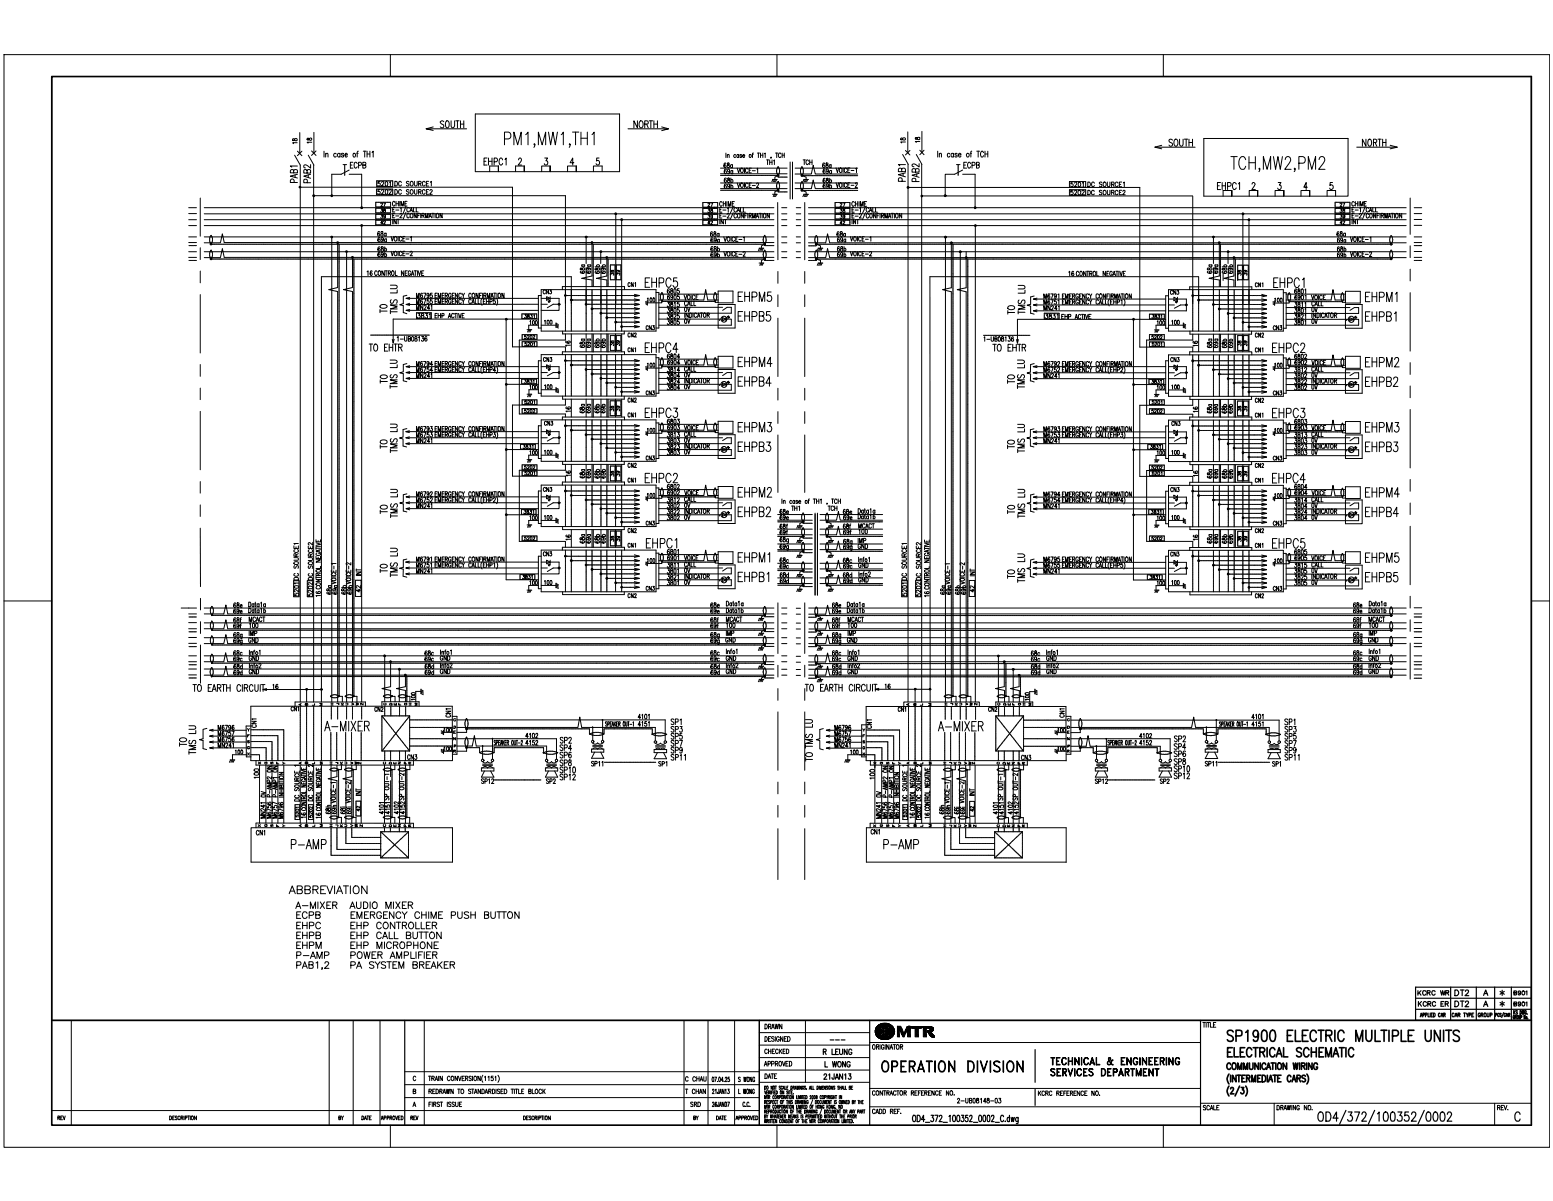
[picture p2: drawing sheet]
<svg xmlns="http://www.w3.org/2000/svg" width="279mm" height="216mm" viewBox="0 0 279 216" stroke-linecap="round" stroke-linejoin="round" font-family="sans-serif">
<defs><g id="words">
<text font-size="24.4" x="220.3" y="198.8">~-</text>
<text font-size="16.9" x="220.3" y="196.1">--</text>
<text font-size="16.3" x="33.8" y="45.5">~1~~;;1-</text>
<g font-size="13.8">
<text x="83" y="45.5">~1~1~»~1~;r;</text>
<text x="145.4" y="45.5">wE#</text>
</g>
<text font-size="12.7" x="239.9" y="41.7">Er~</text>
<text font-size="12.6" x="139.7" y="117.7">lrl</text>
<text font-size="11.3" x="255.3" y="185.4">--</text>
<text font-size="7" x="126.4" y="41.7">rJ:~::</text>
<g font-size="6.6">
<text x="165.4" y="41.7">I -</text>
<text x="204.8" y="41.7">I</text>
<text x="214.4" y="41.7">I</text>
</g>
<g font-size="6.2">
<text x="138.7" y="41.7">t1=</text>
<text x="142.8" y="41.7">~I</text>
<text x="33.8" y="46.5">:::</text>
<text x="36.6" y="46.5">4</text>
<text x="53.8" y="46.5">•:</text>
<text x="64.4" y="45.5">~i</text>
<text x="67.5" y="46.5">t:::::~</text>
<text x="91.9" y="46.5">.</text>
</g>
<text font-size="5.9" x="161.9" y="27.9">tl</text>
<text font-size="5.2" x="186" y="192.9">I</text>
<text font-size="5" x="67.4" y="45.5">,:w~~·'&quot;'&quot;'&quot;</text>
<text font-size="4.6" x="156.2" y="186.1">I</text>
<text font-size="4.1" x="32.1" y="134.5">~i{</text>
<g font-size="3.7">
<text x="59.6" y="47.1">111</text>
<text x="64.8" y="46.5">:</text>
<text x="105.3" y="46.5">11111,]</text>
<text x="170" y="45.5">111</text>
<text x="219.3" y="45.5">II</text>
</g>
<g font-size="3.2">
<text x="90.6" y="26.1">PM1 ,MW1 ,TH1</text>
<text x="221.4" y="30.5">TCH,MW2,PM2</text>
<text x="62.2" y="47.2">11,</text>
<text x="33.8" y="113.8">:::1</text>
<text x="139.8" y="126">I</text>
</g>
<g font-size="3.1">
<text x="172.6" y="45.5">II</text>
<text x="220.8" y="45.5">I,,</text>
<text x="157.6" y="192.9">&quot;~;~RATION DIVISION</text>
</g>
<g font-size="3">
<text x="32.5" y="109.8">-1</text>
<text x="139.8" y="121.6">I~ ~I</text>
</g>
<text font-size="2.9" x="157.4" y="186.9">_MTR</text>
<text font-size="2.7" x="188.9" y="192.9">~~~oMil!r~~~RING</text>
<text font-size="2.6" x="237" y="200.8">0D4/372/100352/0002</text>
<g font-size="2.5">
<text x="245.6" y="54.3">EHPM1</text>
<text x="245.6" y="57.8">EHPB1</text>
<text x="135.2" y="77.7">PM3</text>
<text x="135.2" y="89.4">PM2</text>
<text x="135.2" y="92.5">PB2</text>
<text x="135.2" y="101.1">PM1</text>
<text x="136.5" y="104.6">B1</text>
</g>
<text font-size="2.4" x="223.5" y="41.7">11</text>
<text font-size="2.2" x="164" y="201.8">CI04..J71,J</text>
<text font-size="2.1" x="51.9" y="160.7">ABBREVIATION</text>
<text font-size="2" x="76.6" y="23.2">____sllillii</text>
<g font-size="1.9">
<text x="139.4" y="31.9">TCHII~</text>
<text x="53.1" y="163.3">A-MIXER</text>
<text x="53.2" y="165.2">ECPB</text>
<text x="53.2" y="167">EHPC</text>
<text x="62.8" y="163.4">AUDIO</text>
<text x="63" y="167">EHP CONTROLLER</text>
<text x="63" y="165.2">EMERGENCY CHIME</text>
<text x="69.3" y="163.4">MIXER</text>
<text x="81.1" y="165.2">PUSH</text>
<text x="87.1" y="165.2">BUTTON</text>
<text x="53.2" y="172.3">P-AMP</text>
<text x="53.2" y="168.8">EHPB</text>
<text x="53.2" y="170.6">EHPM</text>
<text x="63" y="168.8">EHP CALL BUTTON</text>
<text x="63" y="170.6">EHP</text>
<text x="63" y="172.4">POWER</text>
<text x="67.7" y="170.6">MICROPHONE</text>
<text x="70.1" y="172.4">AMPLIFIER</text>
<text x="53.2" y="174.1">PABl,2</text>
<text x="63" y="174.2">PA SYSTEM</text>
<text x="74.2" y="174.2">BREAKER</text>
</g>
<g font-size="1.8">
<text x="113.9" y="23">NORTH</text>
<text x="87" y="29.7">Et!]'CI</text>
<text x="92.7" y="29.7">2</text>
<text x="210.2" y="26.3">SOUTH</text>
<text x="218.9" y="34.1">Et!]'CI</text>
<text x="224.7" y="34.1">2</text>
</g>
<g font-size="1.7">
<text x="101.6" y="46.5">I</text>
<text x="163.3" y="45.5">I</text>
<text x="140.3" y="92.5">=na,</text>
<text x="148" y="189.7">R LElltG</text>
</g>
<text font-size="1.5" x="175.3" y="41.7">!</text>
<g font-size="1.4">
<text x="150.2" y="41.7">,~~,~lkMION1</text>
<text x="137.6" y="186.9">DESIGNED</text>
<text x="149.2" y="186.9">__</text>
<text x="172.2" y="198.3">2-UB08148-03</text>
</g>
<g font-size="1.3">
<text x="130.5" y="31.9">lncaseofTil1TH</text>
<text x="139.1" y="30.8">1</text>
<text x="74.2" y="194.3">C</text>
<text x="76.2" y="194.3">ITRAINC0NVERSI0N(1151)</text>
<text x="156.9" y="196.9">CONTRACTOR REFERENCE NO.</text>
<text x="269.3" y="200.1">REV.</text>
</g>
<text font-size="1.2" x="140.6" y="90.6">lnccse</text>
<text font-size="1.1" x="216.3" y="184.7">111l[</text>
</g></defs>
<g fill="none" stroke="#000" stroke-width=".18">
<path d="M.7 9.8h278.1v196.4h-278.1zM9.3 13.8h266.2v169.6h-266.2zM70.2 9.8v4M139.8 9.8v4M209.3 9.8v4M36.7 38.4h102.5M36.7 39.5h102.5M36.7 37.3h102.5M52.7 25v.3h.2a.3 .3 0 0 1 .2-.4 .3 .3 0 0 1 .4 .2 .26 .26 0 0 1-.3 .2 .26 .26 0 0 1-.2-.3zM53 27.9l1 1.8v96.5M53.5 25.7h-.8l.1 .1M53.5 27.2l.8 .8"/>
<path d="M53.9 23.8v3.8M54 33.7h38.2v28.7h9.5v.8M54.3 27.2l-.8 .8M55.3 24.8v.3h.2a.3 .3 0 0 1 .3-.3 .3 .3 0 0 1 .3 .2 .26 .26 0 0 1-.3 .2 .26 .26 0 0 1-.2-.3zM55.5 27.9l1 1.8M56 27.1l.9 .8M56.1 25.6h-.9l.2 .1M56.4 29.7v96.5M56.4 35.2h45.3v24.3M56.5 23.8v3.8M56.9 27.1l-.9 .8M58.3 27.2v1"/>
<path d="M58.6 27.7l.2-.1h.2v.6M58.6 27.6v.6M60.5 27.7l-.1-.1a.31 .31 0 0 0-.4 .3 .31 .31 0 0 0 .4 .3l.1-.1M61.2 27.7l-.1-.1a.31 .31 0 0 0-.4 .3 .31 .31 0 0 0 .4 .3l.1-.1M61.2 27.6v.6M61.8 27.7l-.1-.1-.3 .1 .1 .2h.3v.3h-.2l-.2-.1M62.1 27.9h.4l-.1-.3a.3 .3 0 0 0-.3 .3 .3 .3 0 0 0 .3 .3l.1-.1M63.6 27.6a.31 .31 0 0 1 .4 .3 .31 .31 0 0 1-.4 .3zM64.2 27.6h.2M64.5 27.2l-.2 .2v.8M65.4 27.2h.5M65.6 27.2v1"/>
<path d="M66 27.2v1M66 27.7h.5M66.5 27.2v1M66.9 27.4l.2-.2v1M69.8 36.4h.5v.8h-.5M69.8 37.4h.5v.9h-.5M69.8 38.5h.5v.4M69.8 32.5h.9v1h-.9M69.8 34h.9v1h-.9M70 34.3a.21 .21 0 0 1 .2-.2 .21 .21 0 0 1 .2 .2l-.4 .6h.4M70.1 32.8l.1-.2v.8M70.7 38.7h.2"/>
<path d="M70.7 37.7h.2M71 38.4h-.3v.8M71 37.3h-.3v.8h.3M71 36.4l-.1-.2a.41 .41 0 0 0-.3 .4 .41 .41 0 0 0 .4 .4v-.2M71 32.6a.43 .43 0 0 1 .5 .4 .43 .43 0 0 1-.5 .4zM71 34.1a.43 .43 0 0 1 .5 .4 .43 .43 0 0 1-.5 .4zM71.2 38.8h.6M71.2 37.8h.6M71.2 36.2v.8M71.2 36.6h.5M71.7 36.2v.8M71.9 36.2v.8"/>
<path d="M72 38.5l.2-.1 .1 .2-.4 .6h.4M72.1 37.4l.1-.1v.8M72.1 37v-.8l.3 .8 .2-.8v.8M72.2 32.8a.26 .26 0 0 0-.3-.2 .26 .26 0 0 0-.2 .3v.2a.26 .26 0 0 0 .2 .3 .26 .26 0 0 0 .3-.2M72.2 34.3a.26 .26 0 0 0-.3-.2 .26 .26 0 0 0-.2 .3 .3 .3 0 0 0 .1 .4 .3 .3 0 0 0 .4 0v-.1M72.9 36.6h.2M73 38.2l-.5 1.3M73 37.1l-.5 1.3M73.2 36.2h-.3v.8h.3M73.6 32.7l-.2-.1-.3 .1 .1 .3 .4 .1-.1 .3h-.2l-.2-.1M73.6 34.2l-.2-.1-.3 .1 .1 .3h.2a.23 .23 0 0 1 .2 .3 .23 .23 0 0 1-.4 .1l-.1-.1M73.6 38.5l-.1-.1a.41 .41 0 0 0-.3 .4 .41 .41 0 0 0 .3 .4l.1-.2"/>
<path d="M73.6 37.5l-.1-.2a.38 .38 0 0 0-.3 .4 .38 .38 0 0 0 .3 .4l.1-.2M73.7 38.1l.3-.8 .2 .8M73.8 37.8h.3M73.9 38.4h.1a.41 .41 0 0 1 .3 .4 .41 .41 0 0 1-.4 .4l-.1-.3zM73.9 32.6h.1a.4 .4 0 0 1 .4 .4 .4 .4 0 0 1-.5 .4l-.1-.3zM73.9 34.1a.38 .38 0 0 1 .4 .4 .38 .38 0 0 1-.4 .4l-.1-.3zM74.4 37.3v.8h.3M74.5 32.6v.6l.3 .2 .3-.2v-.6M74.5 34.1v.6l.3 .2 .2-.1v-.7M74.9 38.4v.8l-.4-.8v.8M74.9 37.3v.8h.3M75.1 38.7h.3"/>
<path d="M75.3 33h.4v-.3l-.4-.1v.8M75.3 34.5h.4v-.3l-.4-.1v.8M75.5 38.4h-.4v.8M75.5 33l.3 .4M75.5 34.5l.3 .4M75.7 38.4v.8M75.9 38.7h.4v-.3h-.4v.8M76.1 38.7l.2 .5M76.5 34.3v-.1a.3 .3 0 0 0-.5 0 .3 .3 0 0 0 0 .4l.2 .3h.1l.2-.2M76.5 32.8a.26 .26 0 0 0-.3-.2 .26 .26 0 0 0-.2 .3v.2a.26 .26 0 0 0 .2 .3 .26 .26 0 0 0 .3-.2M76.5 39.2v-.8l.3 .8 .2-.8v.8M76.7 33h.3"/>
<path d="M76.7 34.5h.3M77.1 32.6h-.4v.8h.4M77.1 34.1h-.4v.8h.4M77.2 39.2l.2-.8 .2 .8M77.3 38.9h.3M77.3 34.3v-.1a.22 .22 0 0 1 .4-.1 .22 .22 0 0 1-.1 .4l-.3 .4h.5M77.4 32.8l.2-.2v.8M77.7 38.4h.4M77.9 38.4v.8M78.3 38.4v.8M78.6 38.4h.1a.41 .41 0 0 1 .3 .4 .41 .41 0 0 1-.4 .4zM83.9 23.2h-7.2l1.2 .3"/>
<path d="M85.5 20.5h26v10.4h-26zM88.1 29.8v1.1M89.7 30.9v-1.1v1.1M94.3 29.8v1.1v-1.1M94.3 29.8h-1.5v1.1M98 28.4h.5l-.3 .5a.36 .36 0 0 1 .3 .5 .36 .36 0 0 1-.5 .1l-.1-.1M99 29.8v1.1v-1.1M99 29.8h-1.5v1.1M103.3 29.3h-.7l.4-.9v1.3M103.7 29.8v1.1v-1.1M103.7 29.8h-1.6v1.1M107.8 28.4h-.4l-.1 .6 .2-.2a.39 .39 0 0 1 .4 .5 .39 .39 0 0 1-.5 .3l-.2-.2"/>
<path d="M108.3 30.9v-1.1h-1.5v1.1M110.8 38.4v16.2M111.8 39.5v20M113 23.2h7.3l-1.3 .3M119 22.8l1.3 .4M129.6 31.2h12M129.6 30.2h12M130.6 29.4l-.1-.1a.42 .42 0 0 0-.3 .4 .42 .42 0 0 0 .4 .4v-.4h-.3v.2M130.6 27.5v.8M130.7 30.5l-.1-.1a.43 .43 0 0 0-.4 .3 .43 .43 0 0 0 .2 .5 .24 .24 0 0 0 .3-.2 .24 .24 0 0 0-.3-.3l-.1 .2M130.9 27.9l.2-.1 .1 .5M130.9 27.8v.5"/>
<path d="M130.9 29.3v.3a.3 .3 0 0 1 .3 .2 .3 .3 0 0 1-.1 .3 .26 .26 0 0 1-.3-.2 .26 .26 0 0 1 .3-.3l.1-.3zM131.3 30.6l-.1 .3a.21 .21 0 0 1-.3-.2 .21 .21 0 0 1 .3-.2v.7l-.3-.1M131.8 29.7l-.1-.1a.24 .24 0 0 0-.3 .3 .24 .24 0 0 0 .3 .2l.1-.1M131.8 29.6v.5M132.4 27.9l-.1-.1a.24 .24 0 0 0-.3 .2 .24 .24 0 0 0 .3 .3l.1-.1M132.6 30.2l.3 .9 .2-.9M132.9 27.9l-.1-.1a.24 .24 0 0 0-.3 .2 .24 .24 0 0 0 .3 .3l.1-.1M132.9 27.8v.5M133.4 30.3v-.1a.41 .41 0 0 1 .3 .5 .41 .41 0 0 1-.3 .3l-.2-.3zM133.4 27.9l-.1-.1-.2 .1 .3 .3v.1l-.3-.1M133.6 28h.4l-.1-.2a.24 .24 0 0 0-.3 .2 .24 .24 0 0 0 .3 .3l.1-.1M133.9 30.2v.9"/>
<path d="M134.6 30.4a.24 .24 0 0 0-.3-.2 .24 .24 0 0 0-.2 .3v.2a.24 .24 0 0 0 .2 .4 .24 .24 0 0 0 .3-.2M135.2 30.2h-.4v.9M135.3 27.8h.2M135.6 27.5l-.2 .1v.7M136.2 30.4l.1-.2v.9M136.3 27.5h.4M136.4 27.5v.8M136.8 27.5v.8M136.8 27.9h.4M137.2 27.5v.8M137.5 27.6l.2-.1v.8M137.9 28.7h.4"/>
<path d="M138.1 28.7v.9M138.5 29.2h.4M138.5 28.7v.9M138.7 28.3v.2M138.9 28.7v.9M139.2 28.9l.1-.2v.9M139.5 27.5h.4M139.7 27.5v.8M140.5 27.7a.24 .24 0 0 0-.3-.2 .24 .24 0 0 0-.2 .3v.2a.24 .24 0 0 0 .2 .3 .24 .24 0 0 0 .3-.1M140.7 27.9h.4M140.7 27.5v.8M141.1 27.5v.8"/>
<path d="M142.2 29.1v6.7M142.6 29.1v6.7M143 30.2h11.3M143 31.3h3l.3-1.6 .4 1.6h7.6M144.5 28.7h.4M144.7 28.7v.9M145.5 38.4h107.5M145.5 39.5h107.5M145.5 37.3h107.5M145.5 29a.24 .24 0 0 0-.3-.2 .24 .24 0 0 0-.2 .3v.2a.24 .24 0 0 0 .2 .3 .24 .24 0 0 0 .3-.2M145.7 28.7v.9M145.7 29.2h.4"/>
<path d="M146.1 28.7v.9M148.4 29.4l-.1-.1a.41 .41 0 0 0-.4 .4 .41 .41 0 0 0 .3 .4 .24 .24 0 0 0 .2-.3 .24 .24 0 0 0-.3-.1l-.1 .1M148.6 29.3v.3a.28 .28 0 0 1 .4 .2 .28 .28 0 0 1-.3 .3 .3 .3 0 0 1-.1-.3 .3 .3 0 0 1 .3-.2v-.3zM149.5 29.7v-.1a.24 .24 0 0 0-.3 .3 .24 .24 0 0 0 .3 .2v-.1M149.5 29.6v.5M162.2 30.4l.3-.2 .3 .1 .1 .1v.5h-1.3l.2-.6h.4v.6M162.3 32.6l-.1-.6h-.4l-.2 .6h1.3M162.5 31.2v.4M162.9 31.1l-1.3 .3 1.3 .4M163.3 33.6l.1 .1zM163.4 29.5v96.7M163.4 33.7h41.7v28.7h9.5v.8"/>
<path d="M164.7 30.5l.2-.2 .4 .1 .1 .1v.4h-1.3l.1-.5h.4l.1 .5M164.8 32.6l-.1-.5h-.5l-.1 .5h1.3M164.9 31.3v.4M165.4 31.2l-1.3 .3 1.3 .4M165.8 29.5v96.7M165.8 35.2h48.7M168.7 27.2v1M169 27.7l.2-.1h.1l.1 .6M169 27.6v.6M170.9 27.7l-.1-.1a.31 .31 0 0 0-.4 .3 .31 .31 0 0 0 .4 .3l.1-.1M171.5 27.7v-.1a.3 .3 0 0 0-.4 .3 .3 .3 0 0 0 .4 .3v-.1M171.5 27.6v.6"/>
<path d="M172.1 29.6h.6M172.2 27.7l-.2-.1-.2 .1 .4 .2v.3h-.4v-.1M172.4 29.6v1.9M172.4 27.9h.5l-.1-.3a.31 .31 0 0 0-.4 .3 .31 .31 0 0 0 .4 .3l.1-.1M173.2 30.6l-1.5 .7h-1.6v3.9M173.2 31.3h2.2v6M173.4 29.7h.3M173.9 29.2h-.5v1h.5M174.5 27.6h.3M174.6 29.4a.29 .29 0 0 0-.3-.2 .29 .29 0 0 0-.2 .3l.2 .7h.2l.1-.2M174.8 27.2l-.1 .1v.9M174.9 29.7h.4l.1-.4-.5-.1v1"/>
<path d="M175.4 37.3l.1 .1zM175.7 29.7l.4-.1v-.3l-.4-.1v1l.4-.1 .1-.3-.2-.1M175.7 27.2h.5M176 27.2v1M177 27.4l-.2-.2a.55 .55 0 0 0-.4 .5 .55 .55 0 0 0 .4 .5l.2-.2M177.2 27.7h.5M177.2 27.2v1M177.7 27.2v1M192.4 35.1h.1M192.4 32.6h2.9v1.1h-2.9zM192.4 35.1v-1h2.9v1h-2.8M193 34.2h-.3v.3a.26 .26 0 0 1 .3 .1 .26 .26 0 0 1 0 .3 .26 .26 0 0 1-.4 0"/>
<path d="M193 32.7h-.3v.4a.25 .25 0 0 1 .3 0 .25 .25 0 0 1 0 .4 .25 .25 0 0 1-.4-.1M193.3 32.9l.1-.1a.21 .21 0 0 1 .3 0 .21 .21 0 0 1 0 .3l-.4 .5h.5M193.3 34.4l.3-.2 .1 .2-.4 .6h.5M194.1 32.8a.38 .38 0 0 1 .3 .3 .38 .38 0 0 1-.3 .4zM194.1 34.2a.41 .41 0 0 1 .3 .4 .41 .41 0 0 1-.3 .4l-.2-.3zM194.6 34.4l.3-.2 .2 .2-.5 .6h.5M194.7 32.9l.2-.2v.9M195.7 32.7a.43 .43 0 0 1 .5 .4 .43 .43 0 0 1-.5 .5zM195.7 34.2a.41 .41 0 0 1 .5 .4 .41 .41 0 0 1-.5 .4zM196.9 34.4a.24 .24 0 0 0-.3-.2 .24 .24 0 0 0-.2 .3v.2a.24 .24 0 0 0 .2 .3 .24 .24 0 0 0 .3-.2M196.9 32.9a.3 .3 0 0 0-.5-.1 .3 .3 0 0 0 0 .4l.2 .4 .3-.2M198.2 32.9l-.1-.2-.3 .2 .1 .2h.2a.23 .23 0 0 1 .1 .4 .23 .23 0 0 1-.3 0l-.1-.1"/>
<path d="M198.2 34.3l-.1-.1h-.3v.3l.4 .2v.2h-.4M198.6 32.8a.38 .38 0 0 1 .4 .3 .38 .38 0 0 1-.4 .4l-.1-.3zM198.6 34.2h.1a.38 .38 0 0 1 .3 .5 .38 .38 0 0 1-.5 .2v-.4zM199.2 32.7v.6l.2 .3 .3-.3v-.6M199.2 34.2l.1 .8 .3-.1 .1-.7M199.9 34.6l.5-.1v-.2l-.5-.1v.8M200 33.1h.4v-.3l-.4-.1v.9M200.2 33.1l.2 .5M200.2 34.6l.2 .4M201.1 32.9a.26 .26 0 0 0-.3-.2 .26 .26 0 0 0-.2 .4 .32 .32 0 0 0 .1 .4 .32 .32 0 0 0 .4-.1M201.1 34.4a.26 .26 0 0 0-.3-.2 .26 .26 0 0 0-.2 .3v.2a.26 .26 0 0 0 .2 .3 .26 .26 0 0 0 .3-.2M201.4 33.1h.2"/>
<path d="M201.4 34.6h.2M201.8 32.7h-.4v.9h.4M201.8 34.2h-.4v.8h.4M202 34.4l.1-.2 .3 .1v.2l-.4 .5h.4M202.1 32.9l.2-.2v.9M207.8 26.5h7.2M209 26.1l-1.2 .4 1.2 .3M214.6 35.3v24.2M216.6 24.9h25.9v10.4h-25.9zM220 34.2v1.1M221.6 35.3v-1.1v1.1M223.6 38.4h.1z"/>
<path d="M223.6 38.4v21.1M224.7 39.5v20M226.3 34.2v1.1v-1.1M226.3 34.2h-1.6v1.1M230 32.8h.5l-.3 .5a.36 .36 0 0 1 .3 .5 .36 .36 0 0 1-.6 0M231 34.2v1.1v-1.1M231 34.2h-1.6v1.1M235.2 33.7h-.6l.4-.9v1.3M235.6 34.2v1.1v-1.1M235.6 34.2h-1.5v1.1M239.7 32.8h-.4v.6a.37 .37 0 0 1 .5 0 .37 .37 0 0 1 0 .5 .37 .37 0 0 1-.5 .1l-.1-.2M244.1 26.5h7.3"/>
<path d="M245.7 25v1.3l-.6-1.3v1.3M246.2 25.2l.1-.2a.68 .68 0 0 1 .5 .7 .68 .68 0 0 1-.5 .6l-.2-.5zM247.1 25.6h.5l.1-.5-.6-.1v1.3M247.4 25.6l.3 .7M247.9 25h.6M248.2 25v1.3M248.8 25v1.3M248.8 25.6h.5M249.3 25v1.3M250.1 26.1l1.3 .4-1.3 .3M36 53v10.5M36.7 42.6h102.5"/>
<path d="M36.7 45.3h102.5M36.7 40.6h102.5M40.3 46.3h98.9M40.3 43.6h98.9M59.7 42.6v83.6M60.7 52.4v73.8M61 53.4l-.1 71.8M62.4 45.3v80.9M63.4 52.4v73.8M63.7 53.5v71.7M65.1 40.6v85.6M68.4 55.9h1.2"/>
<path d="M68.4 55.6v.6M68.4 54.9a.78 .78 0 0 1 1.2 .3 .9 .9 0 0 1-1.2 0zM69.9 49.1h.3v-.3l-.3-.1v.8M70.1 49.1l.2 .4M70.2 51.3h.9l.4 .2-.2 .4h-1.1M70.2 55.8v.6M70.2 56h1.3M70.4 53.9l-.2 .2 .2 .4h.3l.2-.4a.34 .34 0 0 1 .5-.1 .34 .34 0 0 1-.1 .5M70.5 48.8l.1-.1a.41 .41 0 0 1 .3 .4 .41 .41 0 0 1-.3 .4l-.2-.2zM71.1 48.7v.8h.4M71.5 54.8h-1.3l1.3 .4-1.3 .3h1.3M71.5 52.1v.6h-1.3"/>
<path d="M72.6 54.6l-.7 .2 .7 .1v1.3M72.6 56.2l.6 .2M72.6 48.7v.8l-.4-.8v.8M72.9 49.1h.2M73.1 55.8h23.8M73.1 53.6h23.8M73.2 53.1l-.6 .2v1.3M73.3 48.7h-.4v.8h.4M73.7 53.5l-.6 .1 .6 .2M73.7 55.6l-.6 .2 .6 .2M73.7 54.5l-.6 .2 .6 .2M73.9 48.9a.23 .23 0 0 0-.3-.2 .23 .23 0 0 0-.2 .3v.2a.22 .22 0 0 0 .3 .3 .22 .22 0 0 0 .2-.3h-.2"/>
<path d="M74 49.5l.2-.8 .3 .8M74.1 49.3h.3M74.7 48.7v.8M74.9 56.2h2.7v1.1h-2.7zM74.9 53.6v-.9l.3 .9 .2-.9v.9M74.9 54.6v-.8l.3 .8 .2-.8v.8M74.9 55.7v-.9l.3 .9 .2-.9v.9M75.1 48.7v.8M75.2 56.3h.4l-.2 .4a.26 .26 0 0 1 .1 .4 .26 .26 0 0 1-.4-.1M75.2 48.7l.3 .8 .2-.8M75.9 49.1h.2M75.9 56.4l-.1 .2a.45 .45 0 0 1 .4 .5l-.3 .1a.3 .3 0 0 1-.1-.4 .3 .3 0 0 1 .4-.2v-.2z"/>
<path d="M76 52.8v-.1a.42 .42 0 0 0-.4 .4 .42 .42 0 0 0 .2 .5 .26 .26 0 0 0 .2-.3 .26 .26 0 0 0-.2-.3l-.2 .3M76 53.9v-.1a.42 .42 0 0 0-.4 .3 .42 .42 0 0 0 .2 .5 .26 .26 0 0 0 .2-.2 .26 .26 0 0 0-.2-.3l-.1 .2M76.1 54.8v.9l-.4-.9v.9M76.2 52.7h.4l-.3 .9M76.2 53.8h.4l-.3 .8M76.2 48.7h-.3v.8h.3M76.3 55v-.1a.23 .23 0 0 1 .4 0 .23 .23 0 0 1-.1 .4l-.3 .4h.4M76.5 56.3h.4l-.2 .4a.26 .26 0 0 1 .2 .4 .26 .26 0 0 1-.4-.1M77.2 53l-.2 .2a.24 .24 0 0 1-.2-.3 .24 .24 0 0 1 .3-.2l.1 .7-.2 .2-.2-.2M77.2 53.8h-.3l-.1 .3a.23 .23 0 0 1 .4 .1 .23 .23 0 0 1-.1 .3 .23 .23 0 0 1-.3-.1M77.2 56.5l.2-.2v.9M77.3 55.4h-.4l.3-.6v.9"/>
<path d="M77.6 55l.1-.2v.9M77.8 52.7h-.3l-.1 .4a.23 .23 0 0 1 .4 0 .23 .23 0 0 1-.1 .3 .23 .23 0 0 1-.3 0M77.8 53.8h-.3l-.1 .3a.23 .23 0 0 1 .4 .1 .23 .23 0 0 1-.1 .3 .23 .23 0 0 1-.3-.1M78.3 53.1h.2M78.3 54.2h.2M78.3 56.7h.2M78.7 52.7h-.4v.9h.4M78.7 56.3h-.4v.8h.4M78.7 53.8h-.4v.8h.4M78.8 53.6v-.9l.3 .9 .2-.9v.9M78.8 54.6v-.8l.3 .8 .2-.8v.8M78.8 56.7h.4"/>
<path d="M78.8 56.3v.8M79.2 56.3v.8M79.5 56.8l.4-.1-.1-.3-.3-.1v.8M79.5 53.1h.3M79.5 54.2h.3M79.9 52.7h-.4v.9h.4M79.9 53.8h-.4v.8h.4M80.1 53.1h.4v-.4h-.4v.9M80.1 54.2l.4-.1v-.3h-.4v.8M80.3 53.1l.2 .5M80.3 54.2l.2 .4M80.6 57.1l.3-.8 .2 .8"/>
<path d="M80.7 56.9h.3M81.2 52.9a.24 .24 0 0 0-.4-.2 .24 .24 0 0 0-.1 .3v.2a.25 .25 0 0 0 .2 .4 .25 .25 0 0 0 .3-.4h-.2M81.2 54a.24 .24 0 0 0-.4-.2 .24 .24 0 0 0-.1 .3v.2a.25 .25 0 0 0 .2 .3 .25 .25 0 0 0 .3-.3h-.2M81.4 53.1h.2M81.4 54.2h.2M81.7 56.5a.24 .24 0 0 0-.3-.2 .24 .24 0 0 0-.2 .3v.3a.24 .24 0 0 0 .2 .3 .24 .24 0 0 0 .3-.3M81.7 52.7h-.3v.9h.3M81.7 53.8h-.3v.8h.3M81.8 56.3h.4M82 56.3v.8M82.3 52.7v.9l-.4-.9v.9M82.3 53.8v.8l-.4-.8v.8"/>
<path d="M82.4 56.3v.8M82.5 56.3l.3 .8 .2-.8M83 52.9l-.1-.2a.38 .38 0 0 0-.4 .4 .38 .38 0 0 0 .4 .4l.1-.2M83 54l-.1-.2a.38 .38 0 0 0-.4 .4 .38 .38 0 0 0 .4 .4l.1-.2M83.1 52.7l.3 .4v.5M83.1 53.8l.3 .4v.4M83.1 56.7h.3M83.5 56.3h-.4v.8h.4M83.6 52.7l-.2 .4M83.6 53.8l-.2 .4M84.8 52.9l-.1-.2a.38 .38 0 0 0-.4 .4 .38 .38 0 0 0 .4 .4l.1-.2M84.8 54l-.1-.2a.38 .38 0 0 0-.4 .4 .38 .38 0 0 0 .4 .4l.1-.2"/>
<path d="M84.9 54.6l.2-.8 .2 .8M85 54.3h.3M85 52.7a.38 .38 0 0 1 .4 .4 .38 .38 0 0 1-.4 .4l-.1-.3zM85.5 53.8v.8h.4M86 52.7v.9l-.4-.9v.9M86 53.8v.8h.4M86.3 53.1h.2M86.7 52.7h-.4v.9M86.7 53.6a.99 .99 0 0 0 0 1.3M86.8 52.7v.9M87 54.2h.2M87 53.1h.4v-.4h-.4v.9"/>
<path d="M87.2 53.1l.3 .5M87.3 53.8h-.3v.8h.3M87.5 54.2h.4M87.5 53.8v.8M87.7 53.6v-.9l.2 .9 .2-.9v.9M87.9 53.8v.8M88.1 54.2h.4v-.4h-.4v.8M88.3 53.6l.2-.9 .3 .9M88.4 53.3h.3M88.8 52.7h.4M89 52.7v.9M89.1 53.8h-.3v.3a.23 .23 0 0 1 .3 .1 .23 .23 0 0 1 0 .3 .23 .23 0 0 1-.4-.1"/>
<path d="M89.3 53.6a.99 .99 0 0 1 0 1.3M89.4 52.7v.9M89.7 52.7a.43 .43 0 0 1 .4 .4 .43 .43 0 0 1-.2 .5 .47 .47 0 0 1-.2-.9zM90.7 52.7v.9l-.4-.9v.9M91 57.3h.2v.2h-.2zM91 57.3l.1 .1zM91.1 57.4v46.8h5.8M93.9 56.4h2.7v.9h-2.7zM94.4 56.6h.3l-.2 .2a.2 .2 0 0 1 .2 .3 .2 .2 0 0 1-.3 0M94.8 59.3h.9M95 56.6v.2a.22 .22 0 0 1 .3 .2 .22 .22 0 0 1-.3 .2 .26 .26 0 0 1-.1-.3 .26 .26 0 0 1 .3-.2v-.1zM95.3 59.3l-.2 .4"/>
<path d="M95.3 57.8l.2-.2v.8M95.5 56.6h.3l-.2 .2a.2 .2 0 0 1 .1 .3 .2 .2 0 0 1-.3 0M95.5 59.3l-.2 .4M95.9 57.7v-.1a.45 .45 0 0 1 0 .8l-.1-.1zM96 56.6h.1v.6M96.4 57.7l.1-.1a.45 .45 0 0 1 0 .8l-.2-.4zM96.9 58.5h-1.8v.8l-.2 .4M96.9 57.4h-26.2v4.2M96.9 54.7h-23.8M97.4 54.7h1.1M97.4 53.6h3.2v2.2h-3.2M97.4 53.1h-.5v5.9h.5"/>
<path d="M97.4 58.5h2.6M97.4 52.1v7.4h20.6v-7.4M98 57.7l.1-.1v.7M98.1 52.3a.22 .22 0 0 0-.2-.2 .22 .22 0 0 0-.2 .3l.2 .4 .2-.1M98.3 53.3l.7 .3-.7 .4zM98.5 57.6a.38 .38 0 0 1 .4 .3 .38 .38 0 0 1-.3 .4l-.2-.1zM98.6 54.1l.2 .3M98.7 52.1v.7l-.4-.7v.7M98.7 53.9l.3 .3-.2-.1M98.7 54.2l.1 .2-.1-.1M98.9 54l.1 .2M98.9 52.1h.3l-.1 .3a.21 .21 0 0 1 .1 .3 .21 .21 0 0 1-.3 0h-.1"/>
<path d="M99 53.3v.7M99 57.6a.37 .37 0 0 1 .4 .3 .37 .37 0 0 1-.3 .4l-.2-.3zM100 58v.9M100 58.3l.5 .2M100 58.1l.5 .2M100 58.5l.5 .3M100 58.8l.5 .2M100.5 54.6h.2v.2h-.2zM100.5 54.7l.1 .1zM100.6 54.7h-1.1l-1 .6M101.2 59.5v.5h11.1v-.5M101.6 53h.2v.2h-.2z"/>
<path d="M101.7 53.1v.1zM101.7 53.1h13.3M102.7 53.9l.1 .1zM102.8 59.5v-9.8h-45v76.5M102.8 53.9h12.2M105.3 54.6h.2v.2h-.2zM105.4 54.7l.1 .1zM105.5 48.1v11.4M105.5 54.7h9.5M106.4 55.4h.2v.2h-.2zM106.5 55.5v.1zM106.5 52.2v7.3"/>
<path d="M106.5 55.5h8.5M108 56.2h.2v.2h-.2zM108.1 56.3v.1zM108.1 48.1v11.4M108.1 56.3h6.9M109.1 57h.2v.2h-.2zM109.1 57l.1 .2zM109.2 52.2v7.3M109.2 57.1h5.8M110.7 57.9l.1 .1zM110.7 52.2v7.3M110.7 57.9h4.3"/>
<path d="M111.7 58.6h.2v.2h-.2zM111.8 58.7l.1 .1zM111.8 58.7h3.2M113.9 59.9v.7l-.3-.7v.7M114.1 52.9l.9 .2-.9 .2M114.1 56.9l.9 .2-.9 .2M114.1 55.3l.9 .2-.9 .3M114.1 53.7l.9 .2-.9 .2M114.1 57.7l.9 .2-.9 .2M114.1 58.5l.9 .2-.9 .2M114.1 54.5l.9 .2-.9 .2M114.1 56.1l.9 .2-.9 .3"/>
<path d="M116.2 54.6l.3 .2M116.2 54.4l.3 .2M116.2 54.2l.3 .2M116.5 54v.9M116.5 53.7l.1-.1v.7M116.6 58.7l-.1-.2-.3 .2 .1 .6h.2l.1-.2M117 53.6a.38 .38 0 0 1 .4 .3 .38 .38 0 0 1-.3 .4l-.2-.3zM117.2 58.5v.8l-.4-.8v.8M117.4 58.5h.3l-.1 .3a.23 .23 0 0 1 .1 .3 .23 .23 0 0 1-.3 .1v-.1M117.5 53.6a.37 .37 0 0 1 .4 .3 .37 .37 0 0 1-.2 .4h-.1l-.1-.2zM118 52.6h.5v6.4h-.5M118.5 55.2h11.5"/>
<path d="M118.5 53.9h8.1l.4-1.8 .3 1.8h1.9M118.5 52.9h10.7M118.5 57.4h13.1v1.1h-13.1M118.8 53.3v.1M118.8 53.4v.1M118.8 53.6l.1 .1M118.8 53.2v.1M118.9 53l-.1 .1M118.9 53.8l.1 .2M118.9 52.9v.1M119 54v.1M119 52.8l-.1 .1"/>
<path d="M119 52.7v.1M119 54.1h.1M119.1 52.7h-.1M119.2 52.7l.1 .2M119.2 54v.1M119.3 52.9v.1M119.3 53v.1M119.3 53.8l-.1 .2M119.3 53.6v.1M119.3 53.4v.1M119.3 53.3v.1M119.3 53.2v.1"/>
<path d="M120.1 55.4h.3l-.1 .3a.25 .25 0 0 1 .2 .4 .25 .25 0 0 1-.4 0v-.1M120.1 54.3h.3l-.1 .3a.25 .25 0 0 1 .2 .4 .25 .25 0 0 1-.4 0M120.1 56.4h.3l-.1 .4a.25 .25 0 0 1 .2 .3 .25 .25 0 0 1-.4 .1v-.1M120.1 57.5h.3l-.1 .3a.25 .25 0 0 1 .2 .4 .25 .25 0 0 1-.4 .1v-.1M120.4 53.1v-.1a.42 .42 0 0 0-.4 .4 .42 .42 0 0 0 .3 .4 .26 .26 0 0 0 .2-.2 .26 .26 0 0 0-.3-.3l-.1 .3M120.4 52v-.1a.39 .39 0 0 0-.3 .4 .39 .39 0 0 0 .3 .4l.1-.2-.1-.2h-.2l-.1 .2M120.7 55.4v.3a.28 .28 0 0 1 .4 .2 .28 .28 0 0 1-.3 .3 .3 .3 0 0 1-.1-.3 .3 .3 0 0 1 .3-.2v-.3zM120.7 54.4v.1a.35 .35 0 0 1 .3 .2 .35 .35 0 0 1-.1 .5 .32 .32 0 0 1-.2-.4 .32 .32 0 0 1 .3-.3v-.1zM120.7 56.5v.2a.28 .28 0 0 1 .4 .3 .28 .28 0 0 1-.3 .3 .3 .3 0 0 1-.1-.4 .3 .3 0 0 1 .3-.2v-.2zM120.7 57.5v.3a.28 .28 0 0 1 .4 .2 .28 .28 0 0 1-.3 .3 .3 .3 0 0 1-.1-.3 .3 .3 0 0 1 .3-.2v-.3zM120.7 51.9v.3a.28 .28 0 0 1 .4 .2 .28 .28 0 0 1-.3 .3 .3 .3 0 0 1-.1-.3 .3 .3 0 0 1 .3-.2v-.3zM121 53.3l-.1 .2a.24 .24 0 0 1-.2-.3 .24 .24 0 0 1 .2-.2l.1 .7-.1 .1-.2-.1"/>
<path d="M121.2 56.6l.1-.1a.23 .23 0 0 1 .3 .1 .23 .23 0 0 1-.1 .3l-.3 .4h.4M121.3 53h.1a.47 .47 0 0 1 .3 .4 .47 .47 0 0 1-.3 .4l-.2-.3zM121.3 54.5l.2-.2v.9M121.3 55.4h.1a.53 .53 0 0 1 0 .8l-.2-.2zM121.3 57.5h.1a.53 .53 0 0 1 0 .8l-.2-.1zM121.3 51.9h.1a.53 .53 0 0 1 0 .8l-.2-.1zM122.2 55.4h-.3l-.1 .4a.24 .24 0 0 1 .4-.1 .24 .24 0 0 1 0 .4 .24 .24 0 0 1-.4-.1M122.2 54.3h-.3l-.1 .4a.27 .27 0 0 1 .4 0 .27 .27 0 0 1 0 .3 .27 .27 0 0 1-.4 .1v-.1M122.2 56.4h-.3l-.1 .4a.24 .24 0 0 1 .4 0 .24 .24 0 0 1 0 .3 .24 .24 0 0 1-.4 0M122.2 57.5h-.3l-.1 .4a.25 .25 0 0 1 .4 0 .25 .25 0 0 1 0 .3 .25 .25 0 0 1-.4 .1v-.1M122.2 51.9h-.3l-.1 .4a.24 .24 0 0 1 .4 0 .24 .24 0 0 1 0 .3 .24 .24 0 0 1-.4 0M122.2 53h-.3v.3a.25 .25 0 0 1 .3 .1 .25 .25 0 0 1 0 .3 .25 .25 0 0 1-.4 0"/>
<path d="M123.1 53l.2 .8 .3-.8M123.2 56.3v.8M123.2 55.2a.42 .42 0 0 1 .4 .3 .42 .42 0 0 1-.2 .5h-.2l-.1-.3zM123.2 57.4l.1-.1a.48 .48 0 0 1 .1 .8l-.2-.1zM123.6 54.3a.24 .24 0 0 0-.3-.2 .24 .24 0 0 0-.2 .3v.2a.24 .24 0 0 0 .2 .3 .24 .24 0 0 0 .3-.2M123.7 54.9l.3-.8 .2 .8M123.7 55.2l.2 .8 .3-.8M123.7 57.3l.2 .8 .3-.8M123.8 53a.38 .38 0 0 1 .4 .4 .38 .38 0 0 1-.4 .4l-.1-.3zM123.8 54.7h.3M123.8 56.3v.8l-.4-.8v.8M124.1 56.3h.1a.43 .43 0 0 1 .3 .4 .43 .43 0 0 1-.4 .4z"/>
<path d="M124.3 53v.8M124.3 54.1v.8h.4M124.7 56.3v.8M124.8 54.1v.8h.4M125 53.2a.24 .24 0 0 0-.3-.2 .24 .24 0 0 0-.2 .3v.2a.24 .24 0 0 0 .2 .3 .24 .24 0 0 0 .3-.2M125.2 53.4h.2M125.3 56.4a.24 .24 0 0 0-.2-.1 .24 .24 0 0 0-.2 .3v.2a.24 .24 0 0 0 .2 .3 .24 .24 0 0 0 .2-.2M125.5 57.1l.2-.8 .2 .8M125.6 56.8h.3M125.6 53h-.4v.8h.4M126 56.3h.4M126.2 56.3v.8"/>
<path d="M126.6 56.4l.1-.1a.38 .38 0 0 1 .3 .4 .38 .38 0 0 1-.3 .3l-.2-.2zM127.2 56.6h.4v-.2l-.4-.1v.8M127.4 56.6l.2 .5M128.4 53.3v.1M128.4 53.4v.1M128.4 53.6v.1M128.4 53v.1M128.4 53.2v.1M128.5 52.9v.1M128.5 53.8h.1M128.5 52.8v.1M128.5 53.9v.1"/>
<path d="M128.6 54v.1M128.6 52.7v.1M128.6 54.1l.1 .1M128.7 54.2v.2h.5M128.7 54.2h-9.6v.2h-2.6M128.7 52.7l.1 .1M128.7 52.7h-.1M128.7 54.1v.1M128.8 54l-.1 .1M128.8 52.8v.1M128.8 53.9v.1M128.9 52.9v.1"/>
<path d="M128.9 53.8h.1M128.9 53.6v.1M128.9 53v.1M128.9 53.2v.1M128.9 53.4v.1M128.9 53.3v.1M129.2 52.3h2.7v2.1h-2.7zM129.2 54.7h3v4.3h-3zM129.5 57.4h.1M130 57.1l.6 .3-.6 .3zM130 55.8l.8-.6h.8v1.1h-13.1M130.6 57.1v.6"/>
<path d="M130.9 56.9l.2-.1-.1 .2M131.1 56.8l-.3 .3M131.1 57.1l.1-.1-.2 .2M131.2 57l-.1 .1M132.8 53.3h.5M132.8 56.8h.5M133.6 52.5h-.8v1.7h.8M133.6 56h-.8v1.7h.8M134 53.3h.8M134 52.5v1.7M134 56v1.7M134 56.8h.8"/>
<path d="M134.8 52.5v1.7M134.8 56v1.7M135.3 53.4h.5l.4-.3a.48 .48 0 0 0-.4-.6h-.5v1.7M135.3 56.9h.5l.4-.3a.48 .48 0 0 0-.4-.6h-.5v1.7M136.6 54.2v-1.7l.5 1.7 .5-1.7v1.7M136.6 56.8h.6l.2-.1 .1-.4-.2-.2-.7-.1v1.7h.7l.2-.6-.3-.3M138.6 56h-.7v.7a.53 .53 0 0 1 .8 .5 .53 .53 0 0 1-.8 .5l-.1-.3M138.7 52.5h-.6l-.1 .8a.42 .42 0 0 1 .8 0 .52 .52 0 0 1 0 .7 .52 .52 0 0 1-.8 .1v-.2M140 53v2.1M140 57.2v10.5M144.8 48.8v2.1M144.8 53v2.1"/>
<path d="M144.8 57.2v10.5M145.5 42.6h107.5M145.5 45.3h107.5M145.5 40.6h107.5M149.3 46.3h103.7M149.3 43.6h103.7M162.5 46.6h6.3M162.5 43.9h.4M170.1 42.6v83.6M171.2 43.6v8.1l-1.6 .4 1.6 .4v73.7M171.4 46.7v78.5M172.7 46.6h45.3"/>
<path d="M172.8 45.3v80.9M173.8 45.3v6.4l-1.6 .4 1.6 .4v73.7M174.1 46.6v78.6M174.8 43.9h28.4M175.5 40.6v85.6M181.3 56.2h1.2M181.3 55.8v.7M181.5 55a.61 .61 0 0 1 .6-.1 .61 .61 0 0 1 .4 .6 .89 .89 0 0 1-1.2-.1zM183.2 56.1h1.2M183.2 55.8v.6M183.2 51.3h.9l.3 .3-.2 .3h-1M183.3 53.9l-.1 .3 .1 .4 .3-.1 .2-.4a.33 .33 0 0 1 .6-.1 .33 .33 0 0 1-.2 .6"/>
<path d="M184.4 54.9h-1.2l1.2 .3-1.2 .4h1.2M184.4 52.2v.5h-1.2M185.9 53.8h23.8M185.9 55.9h23.8M185.9 54.8h23.8M186.1 53.2l-.7 .2v1.3l-.6 .2 .6 .1v1.3l.7 .2M186.6 53.6l-.7 .2 .7 .1M186.6 55.7l-.7 .2 .7 .1M186.6 54.7l-.7 .1 .7 .2M187.8 53.6v-.8l.2 .8 .3-.8v.8M187.8 54.7v-.8l.2 .8 .3-.8v.8M187.8 55.8v-.9l.2 .9 .3-.9v.9"/>
<path d="M187.9 56.3h2.6v1.1h-2.6zM188.1 56.4h.4l-.2 .4a.24 .24 0 0 1 .2 .4 .25 .25 0 0 1-.5-.1M188.8 56.5v.2a.29 .29 0 0 1 .4 .3 .29 .29 0 0 1-.4 .2 .34 .34 0 0 1 0-.3 .34 .34 0 0 1 .3-.2v-.2zM188.8 52.9v-.1a.42 .42 0 0 0-.4 .4 .42 .42 0 0 0 .3 .4 .21 .21 0 0 0 .2-.2 .21 .21 0 0 0-.3-.1l-.1 .1M188.8 54l-.1-.1a.4 .4 0 0 0-.2 .4 .4 .4 0 0 0 .3 .4 .24 .24 0 0 0 .1-.3 .24 .24 0 0 0-.3-.2l-.1 .2M188.9 54.9v.9l-.4-.9v.9M189.1 52.8h.4l-.3 .8M189.1 53.9h.4l-.3 .8M189.1 55.1l.2-.2 .2 .1-.1 .4-.3 .4h.4M189.4 56.4h.4l-.2 .4a.24 .24 0 0 1 .2 .3 .24 .24 0 0 1-.4 0M190 53.1l-.1 .2a.24 .24 0 0 1-.2-.2 .24 .24 0 0 1 .2-.3l.1 .7-.1 .1-.2-.1M190 53.9h-.3v.3a.25 .25 0 0 1 .4 .1 .25 .25 0 0 1-.1 .3 .25 .25 0 0 1-.3 0"/>
<path d="M190.2 55.5h-.5l.3-.6v.9M190.2 56.6l.1-.2v.9M190.3 53l.2-.2v.8M190.3 54l.2-.1v.8M190.4 55.1l.1-.2v.9M191 56.9h.3M191.1 53.2h.2M191.1 54.3h.2M191.4 56.5h-.4v.8h.4M191.5 52.8h-.4v.8h.4M191.5 53.9h-.4v.8h.4M191.6 56.9h.4"/>
<path d="M191.6 56.5v.8M191.7 53.6v-.8l.2 .8 .3-.8v.8M191.7 54.7v-.8l.2 .8 .3-.8v.8M192 56.5v.8M192.2 56.9h.4v-.3l-.4-.1v.8M192.3 48.9l.1-.1v.8M192.4 53.2h.3M192.4 54.3h.3M192.8 52.8h-.4v.8h.4M192.8 53.9h-.4v.8h.4M193 53.2h.3v-.4h-.3v.8M193 54.3l.3-.1v-.3h-.3v.8"/>
<path d="M193.2 53.2l.2 .4M193.2 54.3l.2 .4M193.2 48.9l-.2-.1a.53 .53 0 0 0 0 .8 .24 .24 0 0 0 .2-.3 .24 .24 0 0 0-.3-.2l-.1 .2M193.4 57.3l.2-.8 .3 .8M193.5 57.1h.3M194 53a.24 .24 0 0 0-.3-.2 .24 .24 0 0 0-.2 .3v.2a.24 .24 0 0 0 .3 .3 .24 .24 0 0 0 .2-.3h-.2M194 54.1a.24 .24 0 0 0-.3-.2 .24 .24 0 0 0-.2 .3v.2a.24 .24 0 0 0 .3 .3 .24 .24 0 0 0 .2-.3h-.2M194.1 49l-.1-.2a.38 .38 0 0 0-.4 .4 .38 .38 0 0 0 .4 .4l.1-.2M194.2 53.2h.2M194.2 54.3h.2M194.4 48.8a.43 .43 0 0 1 .4 .3 .43 .43 0 0 1-.2 .5 .47 .47 0 0 1-.2-.8zM194.4 56.7a.22 .22 0 0 0-.2-.2 .22 .22 0 0 0-.2 .3v.2a.22 .22 0 0 0 .2 .3 .22 .22 0 0 0 .2-.2"/>
<path d="M194.6 56.5h.4M194.6 52.8h-.4v.8h.4M194.6 53.9h-.4v.8h.4M194.8 56.5v.8M195.1 56.5v.8M195.2 52.8v.8l-.4-.8v.8M195.2 53.9v.8l-.4-.8v.8M195.3 56.5l.2 .8 .2-.8M195.4 48.8v.8l-.5-.8v.8M195.5 48.8h.4M195.7 48.8v.8M195.8 53a.22 .22 0 0 0-.2-.2 .22 .22 0 0 0-.2 .3v.4l.2 .1 .2-.1"/>
<path d="M195.8 54.1a.22 .22 0 0 0-.2-.2 .22 .22 0 0 0-.2 .3v.3l.2 .2 .2-.2M195.9 56.9h.2M196 52.8l.2 .4v.4M196 53.9l.2 .4v.4M196 49.2l.4-.1 .1-.2-.5-.1v.8M196.3 49.2l.2 .4M196.3 56.5h-.4v.8h.4M196.4 52.8l-.2 .4M196.4 53.9l-.2 .4M196.8 48.8a.38 .38 0 0 1 .4 .4 .38 .38 0 0 1-.4 .4l-.2-.3zM197.3 48.8v.8h.4M197.6 53a.22 .22 0 0 0-.3-.2 .22 .22 0 0 0-.1 .3v.4l.2 .1 .2-.1"/>
<path d="M197.6 54.1a.22 .22 0 0 0-.3-.2 .22 .22 0 0 0-.1 .3v.3l.2 .2 .2-.2M197.7 54.7l.3-.8 .2 .8M197.8 54.4h.3M197.9 52.8h.1a.38 .38 0 0 1 .3 .5 .38 .38 0 0 1-.4 .3l-.1-.3zM198.4 53.9v.8h.3M198.9 52.8v.8l-.4-.8v.8M198.9 53.9v.8h.3M198.9 48.8v.8l-.4-.8v.8M199.1 53.2h.2M199.1 49.2h.2M199.5 52.8h-.4v.8M199.5 48.8h-.4v.8h.4"/>
<path d="M199.6 53.7a1.04 1.04 0 0 0 0 1.3M199.7 52.8v.8M199.8 54.3h.2M199.9 53.2h.4v-.4h-.4v.8M200.1 53.2l.2 .4M200.1 49a.24 .24 0 0 0-.3-.2 .24 .24 0 0 0-.2 .3v.2a.25 .25 0 0 0 .3 .3 .25 .25 0 0 0 .2-.3h-.2M200.2 53.9h-.4v.8h.4M200.2 49.6l.2-.8 .3 .8M200.3 49.3h.3M200.4 53.9v.8M200.4 54.3h.4M200.5 53.6v-.8l.3 .8 .2-.8v.8"/>
<path d="M200.7 48.8h.5M200.8 53.9v.8M201 48.8v.8M201 54.3h.4v-.4h-.4v.8M201.2 53.6l.2-.8 .2 .8M201.3 53.4h.2M201.3 48.8v.8M201.5 48.8l.2 .8 .2-.8M201.7 52.8h.4M201.7 54l.1-.1v.8M201.9 52.8v.8M202.1 49.2h.2"/>
<path d="M202.2 53.7a1.04 1.04 0 0 1 0 1.3M202.2 52.8v.8M202.5 48.8h-.4v.8h.4M202.6 52.8a.38 .38 0 0 1 .4 .5 .38 .38 0 0 1-.4 .3l-.2-.3zM203.5 52.8v.8l-.3-.8v.8M203.9 57.4l.1 .1zM203.9 57.4v46.9h5.8M206.8 56.5h2.7v.8h-2.7zM207.3 56.6h.3l-.2 .2a.2 .2 0 0 1 .2 .3 .2 .2 0 0 1-.3 0M207.7 59.3h.8M207.8 56.6v.1a.3 .3 0 0 1 .3 .2 .3 .3 0 0 1 0 .3h-.2a.23 .23 0 0 1-.1-.3 .23 .23 0 0 1 .3-.1v-.2zM208.2 59.3l-.2 .4"/>
<path d="M208.2 57.8l.1-.1v.7M208.3 43.9h4.4M208.3 56.6h.3l-.2 .2 .2 .1a.21 .21 0 0 1 0 .2 .21 .21 0 0 1-.3 .1v-.1M208.4 59.3l-.2 .4M208.7 57.7h.1a.44 .44 0 0 1 0 .7l-.2-.3zM208.9 56.7l.1-.1v.6M209.3 57.7a.44 .44 0 0 1 0 .7l-.1-.3zM209.7 57.4h-26.7v4.3l-.1-.7M209.7 58.5h-1.7v.8l-.2 .4M210.2 53.2h-.5v5.8h.5M210.2 58.5h2.7M210.2 52.1h20.7v7.4h-20.7z"/>
<path d="M210.2 54.8h1.1M210.2 53.8h3.2v2.1h-3.2M210.8 57.7l.1-.1v.7M211 52.4a.22 .22 0 0 0-.3-.2 .22 .22 0 0 0-.1 .3v.3l.2 .1 .2-.2M211.2 53.4l.6 .4-.6 .3zM211.4 57.6a.37 .37 0 0 1 .3 .3 .37 .37 0 0 1-.3 .4zM211.5 54.2l.2 .2M211.5 52.2v.7l-.3-.7v.7M211.6 54l.2 .3-.1-.1M211.6 54.3l.1 .1h-.2M211.8 54.1v.2M211.8 52.2h.2l-.1 .3a.21 .21 0 0 1 .2 .2 .21 .21 0 0 1-.3 .1h-.1"/>
<path d="M211.8 53.4v.7M211.9 57.6h.1a.45 .45 0 0 1 0 .7l-.2-.3zM212.9 58v.9M212.9 58.4l.4 .2M212.9 58.2l.4 .2M212.9 58.6l.4 .2M212.9 58.8l.4 .2M213.3 54.7h.2v.2h-.2zM213.4 54.8l.1 .1zM213.4 54.8h-1l-1.1 .6M214 52.1v-.5h11.2v.5M214.5 53h.2v.2h-.2z"/>
<path d="M214.5 53.1h.1zM214.6 53.1h13.2M215.5 53.8h.3v.2h-.3zM215.6 53.9v.1zM215.6 49.7h-48.3v76.5M215.6 53.9h12.2M215.6 49.8v9.7M217.3 48.2l-.1 .1a.21 .21 0 0 0 .2 .2 .21 .21 0 0 0 .2-.2 .23 .23 0 0 1 .4 0 .23 .23 0 0 1-.1 .3 .23 .23 0 0 1-.3-.2l-.1-.2zM217.3 48.8l-.1 .1a.56 .56 0 0 0 .9 0 .24 .24 0 0 0-.3-.2 .24 .24 0 0 0-.2 .3l.2 .1M217.5 47.6h.6M217.6 47.6v.1a.24 .24 0 0 0 .2 .3 .24 .24 0 0 0 .2-.3l-.1-.1M217.9 43.9h.1"/>
<path d="M218.2 54.6h.2v.3h-.2zM218.3 54.7v.1zM218.3 54.7h9.5M218.3 42.6v4.8M218.3 48.1v11.4M218.4 48.8l-.1 .1a.51 .51 0 0 0 .8 0 .24 .24 0 0 0-.3-.2 .24 .24 0 0 0-.1 .3l.2 .1M218.6 48.2l.2 .1a.24 .24 0 0 1-.2 .3 .24 .24 0 0 1-.3-.3 .48 .48 0 0 1 .8 .1l-.1 .1M218.6 47.6h.5M218.7 47.6l-.1 .1a.24 .24 0 0 0 .2 .3 .24 .24 0 0 0 .3-.3l-.1-.1M219.3 55.4h.2v.3h-.2zM219.3 55.5l.1 .1zM219.4 43.6v6l-1.9 .4 1.9 .3v1.2"/>
<path d="M219.4 52.1v7.4M219.4 55.5h8.4M219.6 46.7v4.8M219.9 48h.8M219.9 48.2v.3h.3a.32 .32 0 0 1 .2-.3 .32 .32 0 0 1 .3 .1 .28 .28 0 0 1-.3 .3 .28 .28 0 0 1-.2-.4zM220 48.8h-.1a.42 .42 0 0 0 .4 .4 .42 .42 0 0 0 .4-.2 .24 .24 0 0 0-.3-.2 .24 .24 0 0 0-.1 .3h.1M220 49.2v1.2M220.3 48l-.1-.1a.24 .24 0 0 1 .3-.3 .24 .24 0 0 1 .2 .3l-.1 .1M220.8 56.2h.3v.3h-.3zM220.9 56.3v.1zM220.9 45.3v2.1M221 48.1v11.3"/>
<path d="M221 59.5h-.1M221 56.3h6.8M221 48h.8M221.1 48.8l-.1 .1a.39 .39 0 0 0 .4 .3 .39 .39 0 0 0 .3-.3 .24 .24 0 0 0-.3-.1 .24 .24 0 0 0-.1 .3h.2M221.2 48.2l.2 .1a.21 .21 0 0 1-.2 .3 .21 .21 0 0 1-.1-.4h.5l.2 .2-.1 .2M221.4 48l-.1-.1a.24 .24 0 0 1 .2-.3 .24 .24 0 0 1 .2 .3v.1M221.9 57h.2v.2h-.2zM222 57.1l.1 .1zM222 46.3v3.3l-1.8 .4 1.8 .3v1.2M222 52.1v7.4M222 57.1h5.8M222.2 47v4.5"/>
<path d="M222.7 50.3h.8v-2.6h-.8v2.7M222.7 49.4v-.3l.2 .2a.21 .21 0 0 1 .3-.2 .21 .21 0 0 1 0 .4M222.7 48.6v.3h.2a.22 .22 0 0 1 .1-.3 .22 .22 0 0 1 .3 .2l-.3 .1-.1-.3zM223.3 46.6h27M223.3 43.9h13.1M223.5 57.8h.2v.2h-.2zM223.6 57.9l.1 .1zM223.6 58h4.2M223.7 47.7h.9v2.6h-.9zM223.7 49.4v-.3l.3 .2a.19 .19 0 0 1 .1-.2 .19 .19 0 0 1 .3 .1 .19 .19 0 0 1-.2 .2M223.9 48.6h.1a.17 .17 0 0 1 0 .3 .17 .17 0 0 1-.2 0 .17 .17 0 0 1 0-.3l.5 .1v.2M224.6 58.6h.2v.3h-.2z"/>
<path d="M224.6 58.7l.1 .1zM224.7 58.8h3.1M225.2 59.5v.6h-11.1v-.6M226.2 51l-.1-.2a.38 .38 0 0 0-.3 .4 .38 .38 0 0 0 .3 .4l.1-.2M226.8 50.8v.8l-.4-.8v.8M226.8 59.9v.7l-.4-.7v.7M227 52.9l.9 .3-.9 .2M227 56.9l.9 .2-.9 .3M227 55.3l.9 .2-.9 .3M227 53.7l.9 .2-.9 .3M227 57.7l.9 .3-.9 .2M227 58.5l.9 .3-.9 .2"/>
<path d="M227 54.5l.9 .2-.9 .3M227 56.1l.9 .2-.9 .3M227.1 51l.1-.2v.8M229 54.7l.3 .1M229 54.4l.3 .2M229 54.2l.3 .2M229.2 50.8h.4M229.3 54.1v.8M229.3 53.7l.1-.1v.7M229.5 58.8l-.1-.2a.34 .34 0 0 0-.3 .3 .34 .34 0 0 0 .3 .4l.1-.2M229.9 53.6h.1a.41 .41 0 0 1 0 .7l-.2-.3zM229.9 50h-.7v1.7h.7"/>
<path d="M230 58.5v.8l-.3-.8v.8M230.3 50.8h.8M230.3 50v1.7M230.3 58.5h.3l-.2 .3a.23 .23 0 0 1 .2 .4 .23 .23 0 0 1-.4 0M230.4 53.6h.1a.41 .41 0 0 1 0 .7l-.2-.3zM230.9 52.6h.5v6.4h-.5M231.1 50v1.7M231.4 53.9h8.1l.3-1.8 .4 1.8h1.9M231.4 52.9h10.7M231.4 57.4h13v1.1h-13M231.4 55.3h11.5M231.6 50.8h.8l.1-.3-.1-.5h-.8v1.7"/>
<path d="M231.7 53.3v.1M231.7 53.4v.1M231.7 53.6v.2M231.7 53.2v.1M231.7 53.1v.1M231.7 53.8l.1 .1M231.8 53.9v.1M231.8 54l.1 .1M231.8 52.8l-.1 .2M231.9 52.7l-.1 .1M231.9 54.1h.1M232 52.7h-.1"/>
<path d="M232 52.7l.1 .1M232.1 52.8l.1 .2M232.1 54l-.1 .1M232.1 53.9v.1M232.2 53.8l-.1 .1M232.2 53.1v.2M232.2 53.6v.2M232.2 53.4v.1M232.2 53.3v.1M233 54.4h.3l-.2 .3a.24 .24 0 0 1 .2 .3 .24 .24 0 0 1-.4 0M233 55.4h.3l-.2 .3a.25 .25 0 0 1 .3 .4 .25 .25 0 0 1-.5 0M233 56.5h.3l-.2 .3a.25 .25 0 0 1 .3 .3 .25 .25 0 0 1-.5 0"/>
<path d="M233 57.5h.3l-.2 .4a.23 .23 0 0 1 .2 .3 .23 .23 0 0 1-.4 0M233.3 52.1v-.1a.42 .42 0 0 0-.4 .3 .42 .42 0 0 0 .2 .5 .23 .23 0 0 0 .2-.3 .23 .23 0 0 0-.3-.1l-.1 .1M233.3 53.1l-.1-.1a.4 .4 0 0 0-.3 .5 .4 .4 0 0 0 .4 .3 .24 .24 0 0 0 0-.3 .24 .24 0 0 0-.3-.1v.2M233.6 54.4v.2a.3 .3 0 0 1 .3 .2 .3 .3 0 0 1-.1 .4 .26 .26 0 0 1-.3-.3 .26 .26 0 0 1 .3-.2v-.3zM233.6 55.5l-.1 .1a.35 .35 0 0 1 .4 .2 .35 .35 0 0 1-.1 .5 .32 .32 0 0 1-.3-.4 .32 .32 0 0 1 .4-.3l-.1-.1zM233.6 52v.2a.26 .26 0 0 1 .3 .3 .26 .26 0 0 1-.3 .2 .31 .31 0 0 1-.1-.3 .31 .31 0 0 1 .3-.2v-.2zM233.6 56.5l-.1 .2a.35 .35 0 0 1 .4 .2 .35 .35 0 0 1-.1 .4 .32 .32 0 0 1-.3-.4 .32 .32 0 0 1 .4-.2l-.1-.2zM233.6 57.6v.2a.3 .3 0 0 1 .3 .2 .3 .3 0 0 1-.1 .4 .26 .26 0 0 1-.3-.3 .26 .26 0 0 1 .3-.2v-.3zM233.8 50.4a.42 .42 0 0 0-.3-.4 .42 .42 0 0 0-.4 0 1.19 1.19 0 0 0 .1 1.7 .45 .45 0 0 0 .6-.4M233.9 53.3l-.1 .2a.24 .24 0 0 1-.3-.2 .24 .24 0 0 1 .2-.3 .51 .51 0 0 1 0 .8l-.1-.1M234.1 56.7l.1-.2 .2 .1 .1 .1-.4 .6h.4M234.2 54.5l.1-.1v.8"/>
<path d="M234.2 55.5l.1-.1a.52 .52 0 0 1 0 .9l-.2-.2zM234.2 52l.1-.1a.52 .52 0 0 1 0 .9l-.2-.2zM234.2 57.6l.1-.1a.53 .53 0 0 1 0 .9l-.2-.2zM234.2 53.1l.1-.1a.44 .44 0 0 1 .2 .4 .44 .44 0 0 1-.2 .4l-.2-.3zM234.3 50.3l.3-.3v1.7M234.8 55.6l.1-.2v.9M234.8 54.5l.1-.1v.8M234.8 52.1l.1-.2v.9M234.8 57.7l.1-.2v.9M234.8 53.2l.2-.2v.8M234.8 56.6l.1-.1v.8M235.9 53l.3 .8 .2-.8"/>
<path d="M236 56.3v.8M236.1 55.2h.1a.48 .48 0 0 1 0 .8l-.2-.1zM236.1 57.4a.41 .41 0 0 1 .4 .3 .41 .41 0 0 1-.3 .5l-.2-.2zM236.4 54.4l-.1-.3a.44 .44 0 0 0-.3 .5 .44 .44 0 0 0 .3 .4l.1-.2M236.5 55.2l.3 .8 .2-.8M236.5 57.3l.3 .9 .2-.9M236.6 55l.2-.9 .2 .9M236.6 54.7h.3M236.6 53.1l.1-.1a.38 .38 0 0 1 .3 .5 .38 .38 0 0 1-.4 .3l-.1-.2zM236.7 56.3v.8l-.4-.8v.8M236.9 56.3a.42 .42 0 0 1 .4 .4 .42 .42 0 0 1-.4 .4zM237.2 54.1v.9h.3"/>
<path d="M237.2 53v.8M237.5 56.3v.8M237.7 54.1v.9h.3M237.9 53.2a.24 .24 0 0 0-.3-.1 .24 .24 0 0 0-.2 .2v.3a.24 .24 0 0 0 .2 .2 .24 .24 0 0 0 .3-.1M238.1 53.4h.2M238.2 56.5a.24 .24 0 0 0-.3-.2 .24 .24 0 0 0-.2 .3v.2a.24 .24 0 0 0 .2 .3 .24 .24 0 0 0 .3-.2M238.3 57.1l.2-.8 .3 .8M238.4 56.8h.3M238.5 53h-.4v.8h.4M238.8 56.3h.5M239.1 56.3v.8M239.5 56.3a.43 .43 0 0 1 .4 .3 .43 .43 0 0 1-.2 .5 .47 .47 0 0 1-.2-.8z"/>
<path d="M240.1 56.7l.3-.1 .1-.3h-.4v.8M240.3 56.7l.2 .4M241 45.6l-.2-.2a.52 .52 0 0 0 0 .9 .26 .26 0 0 0 .2-.3 .26 .26 0 0 0-.3-.2l-.1 .2M241.3 53.3v.1M241.3 53.4v.1M241.3 53.2v.1M241.3 53.6h.1M241.3 53.1v.1M241.3 53.7v.1M241.3 53.8v.1M241.3 53.9l.1 .1M241.4 52.8l-.1 .2"/>
<path d="M241.4 54l.1 .1M241.5 52.7l-.1 .1M241.5 54.1v.1M241.5 54.2h-9.6v.3h-2.6M241.5 54.2v.2h.6M241.6 52.7h-.1M241.6 54.1l-.1 .1M241.6 45.7l-.1 .2a.24 .24 0 0 1-.3-.2 .24 .24 0 0 1 .1-.3 .48 .48 0 0 1 0 .9l-.1-.2M241.6 52.7v.1M241.6 54v.1M241.6 52.8l.1 .1M241.7 53.9l-.1 .1"/>
<path d="M241.7 53.1l.1 .2M241.7 53h.1M241.7 53.8v.1M241.8 53.6l-.1 .2M241.8 53.4v.1M241.8 53.3v.1M241.8 45.8l.1-.1a.26 .26 0 0 1 .3 .3 .26 .26 0 0 1-.3 .2l-.1-.1M241.8 45.4v.9M242.1 54.7h3v4.3h-3zM242.1 52.4h2.6v2.1h-2.6zM242.3 57.4h.1M242.8 57.1l.7 .3-.7 .3z"/>
<path d="M242.9 55.8l.8-.5h.7v1h-13M243.5 57.1v.6M243.8 56.9h.1l-.1 .1M243.9 56.9l-.2 .2M244 57.2l.1-.2-.3 .2M244.1 57l-.2 .1M250.1 46.1v.1M250.1 46.2v.1M250.2 46.4l.1 .1 .1-.1M250.3 46.5v.1zM250.4 46.2v.1M250.5 46.1v.1"/>
<path d="M253.7 44.2v2.1M253.7 48.4v2.1M253.7 52.6v10.5M254.4 46.3h1.4M254.4 46.8h1.4M36 65.5v2.1M36 69.8v2M36 74v10.5M66.4 61.8h.7M66.7 60.2h10.6M66.7 61.8v1.3M67.4 61.9l.1-.1a.66 .66 0 0 1 .5 .7 .66 .66 0 0 1-.5 .6 .89 .89 0 0 1-.1-1.2z"/>
<path d="M68.4 67.6a.75 .75 0 0 1 1.3 .2 .74 .74 0 0 1-1.3-.2zM68.4 68.3v.6M68.4 80v.6M68.4 68.6h1.3M68.5 79.2a.83 .83 0 0 1 1.1 .2 .7 .7 0 0 1-1.1 .2zM69.2 62.4h.3M69.8 61.8h-.6v1.3h.6M70 62.4h.7M70 61.8v1.3M70.2 64.7h.9l.4 .3-.3 .3h-1M70.2 69.2v.6M70.2 69.5h1.3"/>
<path d="M70.2 76.2h.9l.4 .3-.2 .3-1.1 .1M70.4 67.4a.3 .3 0 0 0-.2 .4 .3 .3 0 0 0 .5 0l.2-.3a.31 .31 0 0 1 .5-.1 .31 .31 0 0 1-.2 .5M70.4 78.9l-.2 .2a.31 .31 0 0 0 .3 .4l.4-.5a.34 .34 0 0 1 .5 0 .34 .34 0 0 1-.1 .5M70.6 61l.1 .6 .2-.6M70.7 61.8v1.3M70.9 61.8h.6M71.2 61.8v1.3M71.5 68.3h-1.3l1.3 .3-1.3 .4h1.3M71.5 79.8h-1.3l1.3 .3-1.3 .4h1.3M71.5 60.7l.1-.2v.8M71.5 77.1v.5h-1.3M71.5 65.6v.5h-1.3"/>
<path d="M71.7 62.4h.6v-.4l-.6-.2v1.3M72 61h.6M72 62.4l.3 .7M72.8 60.5v.6l.2 .2 .2-.1v-.7M73 79.8h23.9M73 77.6h23.9M73 78.7h23.9M73.1 65.9h23.8M73.1 68h23.8M73.1 67h23.8M73.2 77l-.7 .2v1.4l-.6 .1 .6 .2v1.3l.7 .1M73.2 65.4l-.6 .1v1.3l-.7 .2 .7 .2v1.3l.6 .1"/>
<path d="M73.4 60.9l.4-.1 .1-.1-.2-.2h-.3v.8h.4l.1-.3-.2-.1M73.7 77.4l-.7 .2 .7 .2M73.7 79.6l-.7 .2 .7 .1M73.7 78.5l-.7 .2 .7 .2M73.7 65.7l-.6 .2 .6 .2M73.7 67.9l-.6 .1 .6 .2M73.7 66.8l-.6 .2 .6 .1M74.1 60.5h.1a.42 .42 0 0 1 .3 .4 .42 .42 0 0 1-.4 .4zM74.7 60.5v.3a.28 .28 0 0 1 .4 .2 .28 .28 0 0 1-.3 .3 .3 .3 0 0 1-.1-.3 .3 .3 0 0 1 .3-.2v-.3zM74.9 77.5v-.8l.3 .8 .2-.8v.8M74.9 78.6v-.9l.3 .9 .2-.9v.9M74.9 79.6v-.8l.3 .8 .2-.8v.8"/>
<path d="M74.9 65.8v-.8l.3 .8 .2-.8v.8M74.9 67.9v-.8l.3 .8 .2-.8v.8M74.9 66.8v-.8l.3 .8 .2-.8v.8M75.3 60.7l.1-.2v.8M75.9 60.5h.3l-.2 .3a.24 .24 0 0 1 .2 .4 .24 .24 0 0 1-.3 .1l-.1-.1M76 76.8v-.1a.42 .42 0 0 0-.4 .3 .42 .42 0 0 0 .2 .5 .26 .26 0 0 0 .2-.2 .26 .26 0 0 0-.2-.3l-.1 .2M76 77.9v-.1a.42 .42 0 0 0-.4 .3 .42 .42 0 0 0 .2 .5 .21 .21 0 0 0 .2-.3 .21 .21 0 0 0-.3-.1v.1M76 65.1l-.1-.1a.39 .39 0 0 0-.3 .4 .39 .39 0 0 0 .3 .3 .24 .24 0 0 0 .1-.3 .24 .24 0 0 0-.3-.1v.2M76 66.2l-.1-.2a.39 .39 0 0 0-.3 .4 .39 .39 0 0 0 .3 .4 .24 .24 0 0 0 .1-.3 .24 .24 0 0 0-.3-.1v.2M76.1 78.8v.8l-.4-.8v.8M76.1 67.1v.8l-.4-.8v.8M76.2 76.7h.4l-.3 .8"/>
<path d="M76.2 77.7h.4l-.3 .9M76.2 65h.4l-.3 .8M76.2 66h.4l-.3 .8M76.3 79l.1-.2 .3 .2-.4 .6h.4M76.3 67.3l.1-.2 .2 .1 .1 .2-.4 .5h.4M76.8 60.6v-.1a.39 .39 0 0 0-.4 .4 .39 .39 0 0 0 .3 .4l.1-.4-.2-.1-.2 .2M77.2 77l-.2 .2a.24 .24 0 0 1-.2-.3 .24 .24 0 0 1 .3-.2l.1 .6-.2 .2-.2-.1M77.2 77.7h-.3v.4a.25 .25 0 0 1 .3 .2 .25 .25 0 0 1-.4 .2v-.1M77.2 65.2l-.1 .2a.24 .24 0 0 1-.3-.1 .24 .24 0 0 1 .2-.3 .51 .51 0 0 1 0 .8l-.2-.1M77.2 66h-.3v.3a.25 .25 0 0 1 .3 .1 .25 .25 0 0 1-.1 .4 .25 .25 0 0 1-.3-.1M77.3 79.4h-.4l.3-.6v.8M77.3 67.6h-.4l.3-.5v.8"/>
<path d="M77.5 76.7h.3l-.2 .3a.24 .24 0 0 1 .2 .3 .24 .24 0 0 1-.4 .1v-.1M77.5 77.7h.3l-.2 .4a.24 .24 0 0 1 .2 .3 .24 .24 0 0 1-.4 .1v-.1M77.6 79l.1-.2v.8M77.6 67.3l.1-.2v.8M77.9 65.5h-.5l.3-.5v.8M77.9 66.6h-.5l.3-.6v.8M78.3 78.1h.2M78.3 66.4h.2M78.3 77.1h.2M78.3 65.4h.2M78.7 76.7h-.4v.8h.4M78.7 77.7h-.4v.9h.4"/>
<path d="M78.7 65h-.4v.8h.4M78.7 66h-.4v.8h.4M78.8 77.5v-.8l.3 .8 .2-.8v.8M78.8 78.6v-.9l.3 .9 .2-.9v.9M78.8 65.8v-.8l.3 .8 .2-.8v.8M78.8 66.8v-.8l.3 .8 .2-.8v.8M79.5 78.1h.3M79.5 66.4h.3M79.5 77.1h.3M79.5 65.4h.3M79.9 76.7h-.4v.8h.4M79.9 77.7h-.4v.9h.4"/>
<path d="M79.9 65h-.4v.8h.4M79.9 66h-.4v.8h.4M80.1 77.1l.4-.1v-.3h-.4v.8M80.1 78.1h.4v-.3l-.4-.1v.9M80.1 65.4l.4-.1v-.3h-.4v.8M80.1 66.4h.4v-.3l-.4-.1v.8M80.3 77.1l.2 .4M80.3 78.1l.2 .5M80.3 65.4l.2 .4M80.3 66.4l.2 .4M81.2 76.9a.24 .24 0 0 0-.4-.2 .24 .24 0 0 0-.1 .3v.2a.25 .25 0 0 0 .2 .3 .25 .25 0 0 0 .3-.3h-.2M81.2 77.9a.24 .24 0 0 0-.4-.2 .24 .24 0 0 0-.1 .4v.2a.24 .24 0 0 0 .2 .3 .24 .24 0 0 0 .3-.3h-.2"/>
<path d="M81.2 65.2a.24 .24 0 0 0-.3-.2 .24 .24 0 0 0-.2 .3v.2a.24 .24 0 0 0 .2 .3 .24 .24 0 0 0 .3-.3h-.2M81.2 66.2a.24 .24 0 0 0-.3-.2 .24 .24 0 0 0-.2 .3v.2a.24 .24 0 0 0 .2 .3 .24 .24 0 0 0 .3-.3h-.2M81.4 78.1h.2M81.4 66.4h.2M81.4 77.1h.2M81.4 65.4h.2M81.7 76.7h-.3v.8h.3M81.7 77.7h-.3v.9h.3M81.7 65h-.3v.8h.3M81.7 66h-.3v.8h.3M82.3 76.7v.8l-.4-.8v.8M82.3 77.7v.9l-.4-.9v.9"/>
<path d="M82.3 65v.8l-.4-.8v.8M82.3 66v.8l-.4-.8v.8M83 76.9l-.1-.2a.38 .38 0 0 0-.4 .4 .38 .38 0 0 0 .4 .4l.1-.2M83 77.9l-.2-.2a.41 .41 0 0 0-.3 .4 .41 .41 0 0 0 .4 .4l.1-.1M83 65.2a.22 .22 0 0 0-.3-.2 .22 .22 0 0 0-.1 .3v.3l.1 .2 .3-.2M83 66.2l-.3-.2a.41 .41 0 0 0-.2 .5 .41 .41 0 0 0 .4 .3l.1-.1M83.1 76.7l.3 .4v.4M83.1 77.7l.3 .4v.5M83.1 65l.3 .4v.4M83.1 66l.3 .4v.4M83.6 76.7l-.2 .4M83.6 77.7l-.2 .4"/>
<path d="M83.6 65l-.2 .4M83.6 66l-.2 .4M84.8 76.9l-.1-.2a.38 .38 0 0 0-.4 .4 .38 .38 0 0 0 .4 .4l.1-.2M84.8 77.9l-.2-.2a.41 .41 0 0 0-.3 .4 .41 .41 0 0 0 .4 .4l.1-.1M84.8 65.2l-.2-.2a.38 .38 0 0 0-.3 .4 .38 .38 0 0 0 .4 .3l.1-.1M84.8 66.2l-.2-.2a.38 .38 0 0 0-.3 .4 .38 .38 0 0 0 .4 .4l.1-.1M84.9 78.6l.2-.9 .2 .9M84.9 66.8l.2-.8 .2 .8M85 78.3h.3M85 66.6h.3M85 65.1l.1-.1a.38 .38 0 0 1 .3 .4 .38 .38 0 0 1-.4 .3l-.1-.2zM85 76.7a.38 .38 0 0 1 .4 .4 .38 .38 0 0 1-.4 .4l-.1-.3z"/>
<path d="M85.5 77.7v.9h.4M85.5 66v.8h.4M86 77.7v.9h.4M86 66v.8h.4M86 76.7v.8l-.4-.8v.8M86 65v.8l-.4-.8v.8M86.3 77.1h.2M86.3 65.4h.2M86.7 76.7h-.4v.8M86.7 65h-.4v.8M86.7 77.6a1.04 1.04 0 0 0 0 1.3M86.7 65.9a1.04 1.04 0 0 0 0 1.2"/>
<path d="M86.8 65v.8M86.8 76.7v.8M87 78.1h.2M87 66.4h.2M87 77.1l.4-.1v-.3h-.4v.8M87 65.4l.4-.1v-.3h-.4v.8M87.2 77.1l.3 .4M87.2 65.4l.3 .4M87.3 77.7h-.3v.9h.3M87.3 66h-.3v.8h.3M87.5 78.1h.4M87.5 66.4h.4"/>
<path d="M87.5 66v.8M87.5 77.7v.9M87.7 77.5v-.8l.2 .8 .2-.8v.8M87.7 65.8v-.8l.2 .8 .2-.8v.8M87.9 66v.8M87.9 77.7v.9M88.1 78.2l.4-.1v-.3l-.4-.1v.9M88.1 66.5l.4-.1v-.3l-.4-.1v.8M88.3 77.5l.2-.8 .3 .8M88.3 65.8l.2-.8 .3 .8M88.4 77.2h.3M88.4 65.5h.3"/>
<path d="M88.8 77.7h.3l-.2 .4a.24 .24 0 0 1 .2 .3 .24 .24 0 0 1-.3 .1l-.1-.1M88.8 76.7h.4M88.8 65h.4M89 65v.8M89 76.7v.8M89.2 66.6h-.5l.3-.6v.8M89.3 77.6a1.04 1.04 0 0 1 0 1.3M89.3 65.9a1.04 1.04 0 0 1 0 1.2M89.4 65v.8M89.4 76.7v.8M89.7 65.1l.1-.1a.38 .38 0 0 1 .3 .4 .38 .38 0 0 1-.4 .3zM89.7 76.7a.43 .43 0 0 1 .4 .3 .43 .43 0 0 1-.2 .5 .47 .47 0 0 1-.2-.8z"/>
<path d="M90.7 76.7v.8l-.4-.8v.8M90.7 65v.8l-.4-.8v.8M91 69h.2v.2h-.2zM91 69.1l.1 .1zM91.1 69.1h5.8M93.6 79.9h2.7v.8h-2.7zM93.9 68.9v-.7h2.6v.8l-2.6-.1M93.9 60.2h2.7v.8h-2.7zM93.9 61.4h2.7v.9h-2.7zM93.9 71.9h2.7v.8h-2.7zM93.9 73.4h2.7v.9h-2.7zM94.1 80h.3l-.1 .2a.2 .2 0 0 1 .1 .3 .2 .2 0 0 1-.3 0"/>
<path d="M94.4 68.3h.3l-.2 .2 .2 .2-.2 .2-.2-.1M94.7 60.2h-.3v.3a.2 .2 0 0 1 .3 .1 .2 .2 0 0 1-.1 .3 .2 .2 0 0 1-.3-.1M94.7 73.6h-.3v.2a.21 .21 0 0 1 .3 .1 .21 .21 0 0 1-.1 .3 .21 .21 0 0 1-.3-.1M94.7 61.6h-.3v.2a.21 .21 0 0 1 .3 0 .21 .21 0 0 1 0 .3 .21 .21 0 0 1-.3 0M94.7 80a.24 .24 0 0 0 0 .2 .24 .24 0 0 0 .3 .1v.3h-.3l-.1-.1 .4-.3v-.2zM94.7 72h-.3v.3a.2 .2 0 0 1 .3 0 .2 .2 0 0 1 0 .3 .2 .2 0 0 1-.3-.1M94.8 70.9h.9M94.9 68.3v.2a.22 .22 0 0 1 .3 .2 .22 .22 0 0 1-.3 .2 .34 .34 0 0 1 .3-.5v-.1zM94.9 60.4a.18 .18 0 0 1 .2-.1 .18 .18 0 0 1 0 .3l-.2 .3h.3M94.9 73.7a.17 .17 0 0 1 .2-.1 .17 .17 0 0 1 .1 .2l-.3 .4h.3M95 61.7v-.1h.3v.2l-.4 .4h.4M95 72.1v-.1l.3 .1-.1 .2-.3 .3h.4"/>
<path d="M95.2 80h.3l-.2 .2a.2 .2 0 0 1 .2 .3 .2 .2 0 0 1-.3 .1v-.1M95.3 69.4l.2-.1v.7M95.4 70.9l-.2 .4M95.4 60.4l.1-.2a.39 .39 0 0 1 .1 .7l-.2-.1zM95.4 68.3h.3l-.1 .2a.22 .22 0 0 1 .1 .3 .22 .22 0 0 1-.3 .1v-.1M95.5 73.6a.33 .33 0 0 1 .3 .2 .33 .33 0 0 1-.2 .4l-.2-.1zM95.5 72h.1a.33 .33 0 0 1 .2 .3 .33 .33 0 0 1-.3 .3zM95.6 70.9l-.2 .4M95.9 69.3a.34 .34 0 0 1 .3 .3 .34 .34 0 0 1-.3 .3zM95.9 68.4l.2-.1v.6M95.9 60.4l.1-.1a.17 .17 0 0 1 .2 0 .17 .17 0 0 1-.1 .3l-.2 .3h.3M95.9 73.7l.1-.1a.19 .19 0 0 1 .2 .1 .19 .19 0 0 1-.1 .2l-.2 .3h.3"/>
<path d="M96 61.7l.1-.1v.6M96.1 72.1l.1-.1v.6M96.4 69.3a.38 .38 0 0 1 .3 .3 .38 .38 0 0 1-.2 .4l-.2-.3zM96.9 70.1h-1.7v.8l-.3 .4M97.4 78.7h1.1M97.4 67h1.1M97.4 65.9h3.2v2.1h-3.2M97.4 77.6h3.2v2.2h-3.2M97.4 64.9h-.5v5.8h.5M97.4 76.5h-.5v5.9h.5M97.4 63.8h20.6v7.4h-20.6zM97.4 75.5h20.6v7.4h-20.6z"/>
<path d="M97.4 70.1h2.6M98 69.3l.1-.1v.7M98.2 64.4l-.2-.1a.38 .38 0 0 0-.2 .3 .38 .38 0 0 0 .2 .4l.2-.2M98.3 77.3l.7 .3-.7 .3zM98.3 65.6l.7 .3-.7 .3zM98.3 75.9l-.1-.2a.34 .34 0 0 0-.3 .4 .34 .34 0 0 0 .4 .3v-.1M98.5 69.2h.1a.44 .44 0 0 1 0 .7l-.2-.3zM98.6 78.1l.2 .2-.1-.1M98.6 66.3l.2 .3-.1-.2M98.7 66.5l.1 .1M98.7 77.9l.3 .2-.1-.1M98.7 66.2l.3 .2-.1-.1"/>
<path d="M98.7 78.1l.1 .2M98.7 64.3v.7l-.3-.7v.7M98.8 66.3l.2 .1M98.8 78.1h.2M98.9 75.7v.8l-.3-.8v.8M99 65.6v.6M99 77.3v.6M99 64.3h.3l-.2 .2a.22 .22 0 0 1 .2 .3 .22 .22 0 0 1-.4 .1M99 69.2h.1a.44 .44 0 0 1 0 .7l-.1-.1zM99.1 75.7h.3l-.1 .3a.21 .21 0 0 1 .1 .3 .21 .21 0 0 1-.3 .1v-.1M100 69.6v.9M100 70l.5 .2"/>
<path d="M100 69.8l.5 .2M100 70.2l.5 .2M100 70.4l.5 .2M100.5 78.6h.2v.2h-.2zM100.5 78.7h.1zM100.5 66.9l.1 .1zM100.6 78.7h-1.1l-1 .6M100.6 67h-1.1l-1 .6M101.2 63.8v-.6h11.2v.6M101.2 75.5v-.5h11.2v.5M101.2 71.2v.6h11.1v-.6M101.6 76.4h.2v.3h-.2z"/>
<path d="M101.6 64.7h.2v.2h-.2zM101.6 64.8h.2zM101.7 76.5v.1zM101.7 60v1.1h-8.3v13.3h8.3v.6M101.7 71.8v1h-9.5v12.8h9.5v1.1M101.7 63.8v7.4M101.7 75.5v7.4M101.7 76.5h13.3M101.7 64.9h13.3M101.9 61.3h-.1a.42 .42 0 0 0 .3 .4 .42 .42 0 0 0 .5-.2 .26 .26 0 0 0-.3-.2 .26 .26 0 0 0-.2 .3l.2 .1M101.9 73.2a.42 .42 0 0 0 .3 .4 .42 .42 0 0 0 .5-.2 .23 .23 0 0 0-.3-.2 .23 .23 0 0 0-.2 .3h.2M102.6 62.1h-.8l.1 .1"/>
<path d="M102.7 73.9h-.9l.2 .1M102.7 65.6l.1 .1zM102.7 77.3l.1 .1zM102.8 60v3.2M102.8 63.8v7.4M102.8 71.8v3.2M102.8 75.5v7.4M102.8 77.3h12.2M102.8 65.6h12.2M104.4 73.3v.3h.2a.27 .27 0 0 1 .3-.4 .27 .27 0 0 1 .2 .4 .32 .32 0 0 1-.3 0 .32 .32 0 0 1-.2-.3zM104.4 61.6v.2h.2a.38 .38 0 0 1 .6-.2 .29 .29 0 0 1-.3 .3 .29 .29 0 0 1-.3-.3zM104.4 73.8v.1a.41 .41 0 0 0 .3 .4 .41 .41 0 0 0 .5-.3 .22 .22 0 0 0-.4-.2 .22 .22 0 0 0 0 .4h.1"/>
<path d="M104.5 62.1l-.1 .1a.51 .51 0 0 0 .8 .1 .24 .24 0 0 0-.3-.2 .24 .24 0 0 0-.2 .3h.2M104.6 61h.6M104.6 72.7h.6M104.7 61h-.1a.26 .26 0 0 0 .3 .3 .26 .26 0 0 0 .3-.3h-.1M104.7 72.7h-.1a.24 .24 0 0 0 .3 .3 .24 .24 0 0 0 .2-.3h-.1M105.3 78h.2v.3h-.2zM105.3 66.3h.2v.2h-.2zM105.4 78.1l.1 .1zM105.4 66.4l.1 .1zM105.5 60v3.2M105.5 63.8v7.4M105.5 71.8v3.2"/>
<path d="M105.5 75.5v7.4M105.5 78.1h9.5M105.5 66.4h9.5M105.5 62.1l-.1 .1a.52 .52 0 0 0 .9 0 .26 .26 0 0 0-.4-.1 .26 .26 0 0 0-.2 .3h.3M105.5 73.8v.1a.43 .43 0 0 0 .2 .4 .43 .43 0 0 0 .5-.2 .25 .25 0 0 0-.2-.3 .25 .25 0 0 0-.3 .3l.3 .1M105.7 73.2l.2 .1a.22 .22 0 0 1-.2 .3 .22 .22 0 0 1-.2-.3 .43 .43 0 0 1 .4-.1 .43 .43 0 0 1 .3 .4h-.1M105.7 72.7h.5M105.7 61.5a.2 .2 0 0 1 .2 .2 .2 .2 0 0 1-.2 .2l-.3-.2a.49 .49 0 0 1 .9 .1h-.2M105.7 61h.6M105.8 61h-.1a.26 .26 0 0 0 .3 .3 .26 .26 0 0 0 .2-.3h-.1M105.8 72.7h-.1a.23 .23 0 0 0 .3 .3 .23 .23 0 0 0 .1-.3M106.5 78.9v.1z"/>
<path d="M106.5 67.2v.1zM106.5 60v3.2M106.5 63.8v7.4M106.5 71.8v3.2M106.5 75.5v7.4M106.5 79h8.5M106.5 67.2h8.5M106.7 60.1v3.2M106.7 71.8v3.2M107 61.3h.8M107 73h.8M107.1 61.6l-.1 .2 .2 .1a.46 .46 0 0 1 .6-.3 .26 .26 0 0 1-.3 .3 .26 .26 0 0 1-.2-.3z"/>
<path d="M107.1 73.3v.3h.2a.32 .32 0 0 1 .2-.3 .32 .32 0 0 1 .3 .1 .26 .26 0 0 1-.2 .3 .26 .26 0 0 1-.3-.3zM107.1 73.9l-.1 .1a.39 .39 0 0 0 .4 .3 .39 .39 0 0 0 .4-.4h-.4v.2l.2 .1M107.1 62.1l-.1 .1a.39 .39 0 0 0 .4 .3 .39 .39 0 0 0 .4-.3 .23 .23 0 0 0-.3-.1 .23 .23 0 0 0-.1 .3l.2 .1M107.4 61.3l-.1-.1a.24 .24 0 0 1 .3-.3 .24 .24 0 0 1 .1 .4M107.4 73h-.1a.24 .24 0 0 1 .2-.3 .24 .24 0 0 1 .3 .3h-.1M108 79.6h.2v.3h-.2zM108 67.9h.2v.2h-.2zM108.1 79.7v.1zM108.1 68v.1zM108.1 61.3h.8M108.1 73h.8M108.1 68h6.9"/>
<path d="M108.1 79.8h6.9M108.1 60v3.2M108.1 63.8v7.4M108.1 71.8v3.2M108.1 75.5v7.4M108.2 73.9l-.1 .1a.39 .39 0 0 0 .4 .3 .39 .39 0 0 0 .3-.4 .24 .24 0 0 0-.3-.1 .24 .24 0 0 0-.1 .3l.2 .1M108.2 62.1l-.1 .1a.42 .42 0 0 0 .4 .3 .42 .42 0 0 0 .4-.3 .25 .25 0 0 0-.3-.1 .25 .25 0 0 0-.2 .3l.2 .1M108.3 73.3l.2 .1a.24 .24 0 0 1-.1 .3 .24 .24 0 0 1-.3-.3 .51 .51 0 0 1 .8 .1l-.1 .1M108.4 61.5l.1 .1a.21 .21 0 0 1-.2 .3 .21 .21 0 0 1-.1-.3h.7l-.1 .3M108.5 61.3l-.1-.1a.24 .24 0 0 1 .3-.3 .24 .24 0 0 1 .1 .4M108.5 73h-.1a.23 .23 0 0 1 .2-.3 .23 .23 0 0 1 .2 .3M109.1 68.7h.2v.2h-.2z"/>
<path d="M109.1 68.8l.1 .1zM109.2 60v3.2M109.2 63.8v7.4M109.2 71.8v3.2M109.2 75.5v7.4M109.2 68.8h5.8M109.4 60.1v3.2M109.4 71.8v3.2M109.8 72.1h.9v2.6h-.9zM109.8 73.8v-.3l.2 .2a.2 .2 0 0 1 .3-.2 .2 .2 0 0 1 0 .4M109.8 60.3h.9v2.7h-.9zM109.8 62.1v-.3l.2 .2 .2-.2 .2 .1-.1 .2"/>
<path d="M109.8 73.1v.1l.1 .2 .3-.4h.2v.3a.26 .26 0 0 1-.3 0 .26 .26 0 0 1-.1-.2zM109.9 61.3v.3h.1a.22 .22 0 0 1 .2-.3 .22 .22 0 0 1 .2 .3 .34 .34 0 0 1-.5-.3zM110.6 69.5h.3v.2h-.3zM110.7 69.6h.1zM110.7 60v3.2M110.7 63.8v7.4M110.7 71.8v3.2M110.7 75.5v7.4M110.7 69.6h4.3M110.9 60.3h.8v2.7h-.8zM110.9 72.1h.8v2.6h-.8zM110.9 62.1v-.3l.2 .1a.19 .19 0 0 1 .3-.1 .19 .19 0 0 1 0 .3"/>
<path d="M110.9 73.8v-.3l.2 .2 .2-.2 .2 .2-.1 .2M111.1 61.3a.17 .17 0 0 1 .1 .2 .17 .17 0 0 1-.2 .1 .17 .17 0 0 1 0-.3h.5l-.1 .3M111.1 73a.17 .17 0 0 1 .1 .2 .17 .17 0 0 1-.2 .2 .17 .17 0 0 1-.1-.2 .31 .31 0 0 1 .3-.2 .31 .31 0 0 1 .3 .3h-.1M111.7 70.3h.2v.2h-.2zM111.8 70.4l.1 .1zM111.8 60v3.2M111.8 63.8v7.4M111.8 71.8v3.2M111.8 75.5v7.4M111.8 70.4h3.2M113.4 62.7l-.1-.2h-.2l-.1 .2v.5h.2l.2-.1M113.4 60l-.2-.1-.2 .1 .1 .6h.2l.1-.2"/>
<path d="M113.4 74.4l-.2-.2a.41 .41 0 0 0-.2 .4 .41 .41 0 0 0 .2 .4l.2-.2M113.4 71.8l-.2-.3a.41 .41 0 0 0-.2 .4 .41 .41 0 0 0 .2 .4l.2-.2M113.9 62.5v.7l-.3-.7v.7M113.9 74.2v.8l-.3-.8v.8M113.9 71.5v.8l-.3-.8v.8M114.1 77.9l.9 .2-.9 .3M114.1 78.7l.9 .3-.9 .2M114.1 65.4l.9 .2-.9 .3M114.1 66.2l.9 .2-.9 .3M114.1 77.1l.9 .2-.9 .3M114.1 79.5l.9 .3-.9 .2M114.1 76.3l.9 .2-.9 .3"/>
<path d="M114.1 69.4l.9 .2-.9 .2M114.1 70.2l.9 .2-.9 .3M114.1 68.6l.9 .2-.9 .2M114.1 67l.9 .2-.9 .3M114.1 67.8l.9 .2-.9 .2M114.1 64.6l.9 .3-.9 .2M114.1 60a.16 .16 0 0 1 .2-.1 .16 .16 0 0 1 .1 .2l-.3 .5h.4M114.1 71.8a.21 .21 0 0 1 .3-.3 .18 .18 0 0 1 0 .3l-.3 .5h.4M114.2 62.7l.1-.2v.7M114.2 74.4l.1-.2v.8M116.1 62.5h.4M116.1 74.2h.5"/>
<path d="M116.2 77.9l.3 .1M116.2 77.6l.3 .2M116.2 78.1l.3 .1M116.2 66.1l.3 .2M116.2 65.9l.3 .1M116.2 66.3l.3 .2M116.5 65.7v.9M116.5 77.5v.8M116.5 77.1l.1-.1v.7M116.5 65.4l.1-.1v.7M116.6 70.4l-.1-.1a.38 .38 0 0 0-.3 .3 .38 .38 0 0 0 .3 .4l.1-.2M116.8 61.6h-.7v1.8h.7"/>
<path d="M116.9 73.4h-.8v1.7h.8M117 77a.38 .38 0 0 1 .4 .3 .38 .38 0 0 1-.3 .4l-.2-.3zM117 65.3h.1a.41 .41 0 0 1 0 .7l-.2-.3zM117.2 70.3v.7l-.4-.7v.7M117.2 62.5h.9M117.2 61.6v1.8M117.3 73.4v1.7M117.3 74.2h.8M117.4 70.3h.3l-.1 .2a.21 .21 0 0 1 .1 .3 .21 .21 0 0 1-.3 .1M117.5 77a.37 .37 0 0 1 .4 .3 .37 .37 0 0 1-.2 .4l-.2-.1zM117.5 65.3h.1a.41 .41 0 0 1 0 .7l-.1-.1zM118 64.3h.5v6.4h-.5"/>
<path d="M118 76h.5v6.4h-.5M118.1 61.6v1.8M118.1 73.4v1.7M118.5 78.7h11.5M118.5 67h11.5M118.5 77.3h8.1l.4-1.8 .3 1.8h1.9M118.5 65.6h8.1l.4-1.8 .3 1.8h1.9M118.5 76.3h10.7M118.5 64.6h10.7M118.5 69.1h13.1v1h-13.1M118.6 62.5h.7l.1-.3-.1-.5-.7-.1v1.8M118.6 74.3h.5a.47 .47 0 0 0 .3-.5 .47 .47 0 0 0-.3-.4h-.5v1.7"/>
<path d="M118.8 76.6v.2M118.8 76.8v.1M118.8 77.1l.1 .1M118.8 65v.1M118.8 65.1v.1M118.8 65.4h.1M118.8 64.9v.1M118.8 65.2v.1M118.8 77h.1M118.9 76.5h-.1M118.9 77.2l.1 .3M118.9 64.8l-.1 .1"/>
<path d="M118.9 65.5v.1M118.9 76.4h.1M118.9 64.6v.1M118.9 65.6l.1 .1M119 65.7v.1M119 64.5l-.1 .1M119 76.2l-.1 .1M119 76.1v.1M119 64.4v.1M119 76.1h.1M119 64.4h.1M119 77.6h.1"/>
<path d="M119 65.8h.1M119.2 76.1v.1M119.2 64.4v.1M119.2 76.2l.1 .2M119.2 64.5l.1 .2M119.2 65.7v.1M119.3 65.6l-.1 .1M119.3 76.5h.1M119.3 64.8v.1M119.3 77.2l-.1 .3M119.3 65.5v.1M119.3 76.8v.1"/>
<path d="M119.3 76.6v.2M119.3 65.1v.1M119.3 64.9v.2M119.3 65.2v.1M119.3 77h.1M119.3 77.1v.1M119.3 65.4h.1M120.1 68.2h.3l-.1 .3a.25 .25 0 0 1 .2 .3 .25 .25 0 0 1-.4 0M120.1 67.1h.3l-.1 .3a.25 .25 0 0 1 .2 .4 .25 .25 0 0 1-.4 0M120.1 66h.3l-.1 .3a.25 .25 0 0 1 .2 .4 .25 .25 0 0 1-.4 0M120.1 77.7h.3l-.1 .4a.25 .25 0 0 1 .2 .3 .25 .25 0 0 1-.4 .1v-.1M120.1 79.9h.3l-.1 .3a.25 .25 0 0 1 .2 .3 .25 .25 0 0 1-.4 .1"/>
<path d="M120.1 78.8h.3l-.1 .3a.25 .25 0 0 1 .2 .4 .25 .25 0 0 1-.4 0M120.1 69.2h.3l-.1 .4a.25 .25 0 0 1 .2 .3 .25 .25 0 0 1-.4 .1v-.1M120.4 76.5a.42 .42 0 0 0-.4 .3 .42 .42 0 0 0 .3 .5 .26 .26 0 0 0 .2-.3 .26 .26 0 0 0-.2-.2l-.2 .2M120.4 64.9v-.2a.39 .39 0 0 0-.3 .4 .39 .39 0 0 0 .3 .4 .24 .24 0 0 0 .1-.3 .24 .24 0 0 0-.3-.1l-.1 .2M120.4 63.8v-.1a.39 .39 0 0 0-.3 .3 .39 .39 0 0 0 .3 .4v-.3l-.1-.1-.2 .2M120.4 75.5l-.1-.1a.43 .43 0 0 0-.2 .4 .43 .43 0 0 0 .3 .4l.1-.3-.1-.2h-.2l-.1 .2M120.7 68.2v.2a.35 .35 0 0 1 .3 .2 .35 .35 0 0 1-.1 .4 .32 .32 0 0 1-.2-.4 .32 .32 0 0 1 .3-.2v-.2zM120.7 67.1v.2a.33 .33 0 0 1 .3 .2 .33 .33 0 0 1-.1 .4 .26 .26 0 0 1-.2-.3 .26 .26 0 0 1 .3-.2v-.3zM120.7 66.1v.1a.46 .46 0 0 1 .3 .6h-.1a.26 .26 0 0 1-.3-.2 .26 .26 0 0 1 .3-.3l.1-.2zM120.7 63.7v.2a.28 .28 0 0 1 .4 .2 .28 .28 0 0 1-.3 .4 .3 .3 0 0 1-.1-.4 .3 .3 0 0 1 .3-.2v-.2zM120.7 62.1a.42 .42 0 0 0-.2-.4 .42 .42 0 0 0-.5 0 1.19 1.19 0 0 0 .1 1.7 .45 .45 0 0 0 .6-.5M120.7 77.8v.2a.28 .28 0 0 1 .4 .2 .28 .28 0 0 1-.3 .4 .3 .3 0 0 1-.1-.4 .3 .3 0 0 1 .3-.2v-.2z"/>
<path d="M120.7 79.9v.2a.46 .46 0 0 1 .3 .5l-.1 .1a.26 .26 0 0 1-.3-.3 .26 .26 0 0 1 .3-.2l.1-.3zM120.7 78.9v.2a.28 .28 0 0 1 .4 .2 .28 .28 0 0 1-.3 .3 .3 .3 0 0 1-.1-.3 .3 .3 0 0 1 .3-.2v-.2zM120.7 75.4v.2a.32 .32 0 0 1 .3 .2 .32 .32 0 0 1-.2 .4 .35 .35 0 0 1-.1-.4 .35 .35 0 0 1 .3-.2v-.2zM120.7 69.3v.2a.28 .28 0 0 1 .4 .2 .28 .28 0 0 1-.3 .4 .3 .3 0 0 1-.1-.4 .3 .3 0 0 1 .3-.2v-.2zM120.7 73.8a.45 .45 0 0 0-.6-.4 1.13 1.13 0 0 0 .1 1.7h.2l.3-.4M121 76.7l-.1 .2a.24 .24 0 0 1-.3-.2 .24 .24 0 0 1 .3-.2l.1 .6-.1 .2-.2-.2M121 65l-.1 .2a.24 .24 0 0 1-.2-.2 .24 .24 0 0 1 .2-.3 .51 .51 0 0 1-.1 .8l-.1-.1M121.2 73.4h.7l-.4 .6a.5 .5 0 0 1 .4 .7 .5 .5 0 0 1-.8 .1M121.2 68.4l.2-.2h.2v.2l-.4 .6h.4M121.2 79l.2-.2a.48 .48 0 0 1 0 .8l-.2-.1zM121.3 66.2l.2-.2v.8M121.3 67.1h.1a.48 .48 0 0 1 0 .8l-.2-.1z"/>
<path d="M121.3 63.7l.1-.1a.53 .53 0 0 1 0 .9l-.2-.2zM121.3 76.5a.42 .42 0 0 1 .4 .3 .42 .42 0 0 1-.2 .5l-.2-.1-.1-.3zM121.3 64.8l.1-.1a.44 .44 0 0 1 .3 .4 .44 .44 0 0 1-.3 .4l-.2-.3zM121.3 77.9l.2-.2v.9M121.3 75.4h.1a.52 .52 0 0 1 0 .8l-.2-.2zM121.3 69.3l.1-.1a.53 .53 0 0 1 0 .9l-.2-.2zM121.9 77.7h.3l-.2 .4a.25 .25 0 0 1 .2 .3 .25 .25 0 0 1-.4 .1v-.1M121.9 79.9h.3l-.2 .3a.25 .25 0 0 1 .3 .3 .25 .25 0 0 1-.5 .1M121.9 78.8h.3l-.2 .3a.25 .25 0 0 1 .2 .4 .25 .25 0 0 1-.4 0M121.9 75.4h.3l-.2 .2a.25 .25 0 0 1 .3 .4 .25 .25 0 0 1-.5 0M121.9 76.4h.3l-.2 .4a.24 .24 0 0 1 .2 .3 .24 .24 0 0 1-.3 .1l-.1-.1M122 62.8h-.9l.6-1.2v1.8"/>
<path d="M122.3 68.7h-.5l.3-.5v.8M122.3 67.6h-.5l.3-.5v.8M122.3 66.6h-.5l.3-.6v.8M122.3 64.2h-.5l.3-.6v.9M122.3 69.8h-.5l.3-.6v.9M122.3 65.3h-.5l.3-.6v.8M123.1 76.5l.3 .8 .2-.8M123.1 64.7l.3 .9 .2-.9M123.2 68v.9M123.2 79.8v.8M123.2 67a.41 .41 0 0 1 .4 .4 .41 .41 0 0 1-.2 .4l-.3-.3zM123.2 78.7h.1a.48 .48 0 0 1 0 .8l-.2-.3z"/>
<path d="M123.2 69.2l.1-.1a.44 .44 0 0 1 .3 .4 .44 .44 0 0 1-.3 .4l-.2-.3zM123.6 66.1l-.1-.1a.38 .38 0 0 0-.4 .3 .38 .38 0 0 0 .4 .4l.1-.2M123.6 77.9l-.2-.3a.44 .44 0 0 0-.3 .5 .44 .44 0 0 0 .3 .4l.2-.2M123.7 67l.2 .8 .3-.8M123.7 78.7l.2 .8 .3-.8M123.7 69.1l.2 .8 .3-.8M123.7 66.8l.3-.9 .2 .9M123.7 78.5l.3-.9 .2 .9M123.8 64.9l.1-.1a.43 .43 0 0 1 .3 .3 .43 .43 0 0 1-.2 .5 .5 .5 0 0 1-.2-.7zM123.8 76.6l.2-.1a.46 .46 0 0 1 .2 .4 .46 .46 0 0 1-.3 .4l-.2-.3zM123.8 66.5h.3M123.8 78.2h.3"/>
<path d="M123.8 68v.9l-.4-.9v.9M123.8 79.8v.8l-.4-.8v.8M124 68a.42 .42 0 0 1 .5 .5 .42 .42 0 0 1-.5 .4zM124 79.8a.42 .42 0 0 1 .5 .4 .42 .42 0 0 1-.5 .4zM124.3 65.9v.9h.4M124.3 77.6v.9h.4M124.4 76.5v.8M124.4 64.7v.9M124.7 68v.9M124.7 79.8v.8M124.8 65.9v.9h.4M124.8 77.6v.9h.4"/>
<path d="M125.1 76.7a.24 .24 0 0 0-.3-.2 .24 .24 0 0 0-.2 .3v.2a.24 .24 0 0 0 .2 .3 .24 .24 0 0 0 .3-.2M125.1 64.9a.24 .24 0 0 0-.3-.2 .24 .24 0 0 0-.2 .4v.1a.24 .24 0 0 0 .2 .4 .24 .24 0 0 0 .3-.2M125.3 76.9h.2M125.3 65.2h.2M125.3 68.2a.24 .24 0 0 0-.3-.2 .24 .24 0 0 0-.1 .4v.2a.24 .24 0 0 0 .2 .3 .24 .24 0 0 0 .2-.2M125.3 80a.24 .24 0 0 0-.3-.2 .24 .24 0 0 0-.1 .3v.2a.24 .24 0 0 0 .1 .3 .24 .24 0 0 0 .3-.2M125.4 68.9l.3-.9 .2 .9M125.6 68.6h.3M125.6 76.5h-.3v.8h.3M125.7 64.7h-.4v.9h.4M126.2 68v.9M126.2 79.8v.8"/>
<path d="M126.6 68.2l.1-.2a.41 .41 0 0 1 .3 .4 .41 .41 0 0 1-.3 .4l-.2-.1zM126.6 79.9l.1-.1a.43 .43 0 0 1 .3 .3 .43 .43 0 0 1-.2 .5 .44 .44 0 0 1-.2-.7zM127.2 68.5l.4-.1v-.3l-.4-.1v.9M127.4 68.5l.2 .4M128.4 76.8v.1M128.4 65v.1M128.4 65.1v.1M128.4 77h.1M128.4 65.2v.1M128.4 76.5h.1M128.4 76.6v.2M128.4 77.1v.1"/>
<path d="M128.4 64.8v.1M128.4 65.4h.1M128.4 64.9v.1M128.5 64.6v.1M128.5 65.5v.1M128.5 76.4h.1M128.5 77.2v.1M128.5 77.3l.1 .2M128.5 64.5v.1M128.5 65.6v.1M128.5 76.2v.1M128.6 76.2l.1-.2 .1 .2"/>
<path d="M128.6 65.7v.1M128.6 64.4h.1M128.6 64.4v.1M128.6 77.6h.1M128.6 65.8l.1 .1M128.7 77.6v.2h.5M128.7 65.9v.1h.5M128.7 77.6h-9.6v.3h-2.6M128.7 65.9h-9.6v.3h-2.6M128.7 64.4l.1 .1M128.7 77.6h.1M128.7 65.8v.1"/>
<path d="M128.8 77.4l-.1 .1M128.8 65.7l-.1 .1M128.8 64.5v.1M128.8 65.6v.1M128.8 76.2v.1M128.8 77.3v.1M128.9 64.6v.1M128.9 65.5v.1M128.9 76.3v.1M128.9 77.2v.1M128.9 77.1v.1M128.9 76.5h.1"/>
<path d="M128.9 65.4h.1M128.9 64.8v.1M128.9 64.9v.1M128.9 65.2v.1M128.9 76.6v.1M128.9 77h.1M128.9 76.8v.1M128.9 76.7v.1M128.9 65.1v.1M128.9 65v.1M129.2 64.1h2.7v2.1h-2.7zM129.2 66.4h3v4.3h-3z"/>
<path d="M129.2 75.7h2.7v2.2h-2.7zM129.2 78.1h3v4.3h-3zM129.5 69.1h.1M130 68.8l.6 .3-.6 .3zM130 79.2l.8-.5h.8v1.1h-13.1M130 67.5l.8-.5h.8v1h-13.1M130.6 68.8v.6M131 68.7l.1-.2-.3 .3M131.1 68.8l.1-.1-.2 .3M131.1 68.5l-.2 .1M131.2 68.7l-.1 .2M132.8 68.5h.5"/>
<path d="M132.8 65h.5M132.8 76.8h.5M133.6 67.7h-.8v1.7h.8M133.6 64.2h-.8v1.7h.8M133.6 75.9h-.8v1.7h.8M133.6 79.5h-.8v1.7h.8M134 64.2v1.7M134 67.7v1.7M134 68.5h.8M134 65h.8M134 75.9v1.7M134 79.5v1.7"/>
<path d="M134 76.8h.8M134.8 64.2v1.7M134.8 67.7v1.7M134.8 79.5v1.7M135.3 68.6l.8-.1 .1-.2-.1-.5-.8-.1v1.7M135.3 65.1l.8-.1 .1-.2-.1-.5-.8-.1v1.7M136.6 65.9v-1.7l.5 1.7 .5-1.7v1.7M136.6 68.5h.7l.2-.3-.2-.4-.7-.1v1.7l.7-.1 .2-.4-.3-.4M137.9 79.5h.7l-.4 .6a.49 .49 0 0 1 .4 .7 .49 .49 0 0 1-.8 0M138.7 68.9h-.9l.6-1.2v1.7M138.9 65.4h-.9l.6-1.2v1.7M140 69.8v2.1"/>
<path d="M140 74v2.1M140 78.2v10.3M144.8 69.8v2.1M144.8 74v2.1M144.8 78.2v10.3M177 60.3h8.3M177 60.7l.2-.2v.8M177.5 61h.6M178.3 60.5v.6l.1 .2h.3v-.8M178.6 61.9h.6M178.9 61.9v1.2M179 60.9h.3l.1-.3-.4-.1v.8h.3l.1-.2-.2-.2"/>
<path d="M179.5 62.1l.2-.2a.65 .65 0 0 1 .4 .6 .65 .65 0 0 1-.4 .6l-.3-.4zM179.7 60.6v-.1a.42 .42 0 0 1 .3 .5 .42 .42 0 0 1-.3 .3zM180.2 60.6v.1a.42 .42 0 0 1 .3 .6h-.1a.26 .26 0 0 1-.3-.2 .26 .26 0 0 1 .4-.3v-.2zM180.8 60.7l.2-.2v.8M181.3 68.3v.6M181.3 68.6h1.2M181.3 79.3a.89 .89 0 0 1 1.2 .1 .68 .68 0 0 1-.5 .5 .68 .68 0 0 1-.7-.2zM181.4 62.5h.3M181.4 60.5h.3l-.1 .3a.25 .25 0 0 1 .2 .4 .25 .25 0 0 1-.4 0M181.4 67.5a.69 .69 0 0 1 1.1 .4 .74 .74 0 0 1-1.2-.2zM181.9 61.9h-.5v1.2h.5M182.2 62.5h.6"/>
<path d="M182.2 61.9v1.2M182.3 60.7l-.1-.2a.51 .51 0 0 0 0 .8 .24 .24 0 0 0 .2-.2 .24 .24 0 0 0-.3-.2l-.1 .2M182.8 61.9v1.2M183 64.7h.9l.4 .3-.2 .3-1.1 .1M183 69.6h1.3M183 69.2v.6M183 61.9h.7M183.1 76.3h.9l.3 .2-.1 .3-1.1 .1M183.2 61l-.2 .7M183.2 67.4h-.1a.35 .35 0 0 0 .1 .6l.4-.2 .2-.4a.33 .33 0 0 1 .5 .1 .33 .33 0 0 1-.2 .5M183.3 78.9l-.2 .2v.3l.4 .1a.53 .53 0 0 1 .8-.5v.3l-.1 .2M183.4 61.9v1.2"/>
<path d="M183.9 62.5l.5-.1 .1-.4-.6-.1v1.2M184.2 62.5l.3 .6M184.3 68.3h-1.3l1.3 .4-1.3 .3h1.3M184.3 65.6v.5h-1.3M184.3 79.8h-1.2l1.2 .4-1.2 .3h1.2M184.3 77.1v.5h-1.2M185.4 67.2v1.3M185.4 68.5l.7 .2M185.9 65.9h23.8M185.9 68.1h23.8M185.9 77.6h23.8M185.9 79.8h23.8"/>
<path d="M185.9 78.7h23.8M185.9 67h23.8M186 77.1l-.6 .2v1.3l-.7 .1 .7 .2v1.3l.6 .1M186.1 65.4l-.7 .1v1.4l-.6 .2 .6 .1M186.5 77.5l-.6 .1 .6 .2M186.5 79.6l-.6 .2 .6 .1M186.5 78.5l-.6 .2 .6 .2M186.6 65.7l-.7 .2 .7 .2M186.6 67.9l-.7 .2 .7 .1M186.6 66.8l-.7 .2 .7 .2M187.8 65.8v-.8l.2 .8 .3-.8v.8M187.8 67.9v-.8l.2 .8 .3-.8v.8"/>
<path d="M187.8 66.9v-.9l.2 .9 .3-.9v.9M187.8 77.6v-.9l.2 .9 .3-.9v.9M187.8 78.6v-.8l.2 .8 .3-.8v.8M187.8 79.7v-.9l.2 .9 .3-.9v.9M188.8 65.1v-.1a.42 .42 0 0 0-.4 .4 .42 .42 0 0 0 .3 .4 .26 .26 0 0 0 .2-.2 .26 .26 0 0 0-.2-.3l-.2 .2M188.8 66.2v-.1a.42 .42 0 0 0-.4 .3 .42 .42 0 0 0 .3 .5 .26 .26 0 0 0 .2-.3 .26 .26 0 0 0-.2-.2l-.2 .2M188.8 76.8a.42 .42 0 0 0-.4 .3 .42 .42 0 0 0 .3 .5 .26 .26 0 0 0 .2-.3 .26 .26 0 0 0-.3-.3l-.1 .3M188.8 77.9v-.1a.42 .42 0 0 0-.4 .3 .42 .42 0 0 0 .3 .5 .26 .26 0 0 0 .2-.2 .26 .26 0 0 0-.2-.3l-.2 .2M188.9 67.1v.8l-.4-.8v.8M188.9 78.8v.9l-.4-.9v.9M189.1 65h.4l-.3 .8M189.1 66h.4l-.3 .9"/>
<path d="M189.1 76.7h.4l-.3 .9M189.1 77.8h.4l-.3 .8M189.1 67.3l.2-.2 .2 .1-.1 .4-.3 .3h.4M189.1 79l.1-.1a.21 .21 0 0 1 .3 0 .21 .21 0 0 1-.1 .3l-.3 .5h.4M190 65.3l-.1 .2a.24 .24 0 0 1-.2-.3 .24 .24 0 0 1 .3-.2v.7l-.1 .1-.2-.1M190 66h-.3v.4a.23 .23 0 0 1 .4 .1 .23 .23 0 0 1-.1 .3 .23 .23 0 0 1-.3-.1M190 77v.2a.24 .24 0 0 1-.3-.2 .24 .24 0 0 1 .1-.3 .49 .49 0 0 1 0 .9l-.1-.2M190 77.8h-.3v.3h.1a.25 .25 0 0 1 .3 .3 .25 .25 0 0 1-.4 0M190.2 67.7h-.5l.3-.6v.8M190.2 79.4h-.5l.3-.6v.9M190.3 65.2v-.1a.2 .2 0 0 1 .3-.1 .2 .2 0 0 1 0 .3l-.4 .5h.5M190.3 66.3v-.2a.2 .2 0 0 1 .3 0 .2 .2 0 0 1 0 .3l-.4 .5h.5"/>
<path d="M190.3 76.7h.3l-.1 .3a.25 .25 0 0 1 .2 .4 .25 .25 0 0 1-.5 0M190.3 77.8h.3l-.1 .3a.24 .24 0 0 1 .2 .3 .24 .24 0 0 1-.4 .1l-.1-.1M190.4 67.3l.1-.2v.8M190.4 79l.1-.2v.9M191.1 66.5h.2M191.1 65.4h.2M191.1 78.1h.2M191.1 77.1h.2M191.5 65h-.4v.8h.4M191.5 66h-.4v.9h.4M191.5 76.7h-.4v.9h.4M191.5 77.8h-.4v.8h.4"/>
<path d="M191.7 65.8v-.8l.2 .8 .3-.8v.8M191.7 66.9v-.9l.2 .9 .3-.9v.9M191.7 77.6v-.9l.2 .9 .3-.9v.9M191.7 78.6v-.8l.2 .8 .3-.8v.8M192.4 66.5h.3M192.4 65.4h.3M192.4 78.1h.3M192.4 77.1h.3M192.8 65h-.4v.8h.4M192.8 66h-.4v.9h.4M192.8 76.7h-.4v.9h.4M192.8 77.8h-.4v.8h.4"/>
<path d="M193 65.4h.3v-.4h-.3v.8M193 66.5l.3-.1v-.3l-.3-.1v.9M193 77.1l.3-.1v-.2l-.3-.1v.9M193 78.1h.3v-.3h-.3v.8M193.2 65.4l.2 .4M193.2 66.5l.2 .4M193.2 77.1l.2 .5M193.2 78.1l.2 .5M194 65.2a.24 .24 0 0 0-.3-.2 .24 .24 0 0 0-.2 .3v.2a.25 .25 0 0 0 .3 .3 .25 .25 0 0 0 .2-.3h-.2M194 66.3a.24 .24 0 0 0-.3-.3 .24 .24 0 0 0-.2 .4v.2a.24 .24 0 0 0 .3 .3 .24 .24 0 0 0 .2-.3h-.2M194 76.9a.24 .24 0 0 0-.3-.2 .24 .24 0 0 0-.2 .3v.2a.25 .25 0 0 0 .3 .4 .25 .25 0 0 0 .2-.4h-.2M194 78a.24 .24 0 0 0-.3-.2 .24 .24 0 0 0-.2 .3v.2a.25 .25 0 0 0 .3 .3 .25 .25 0 0 0 .2-.3h-.2"/>
<path d="M194.2 66.5h.2M194.2 65.4h.2M194.2 78.1h.2M194.2 77.1h.2M194.6 65h-.4v.8h.4M194.6 66h-.4v.9h.4M194.6 76.7h-.4v.9h.4M194.6 77.8h-.4v.8h.4M195.2 65v.8l-.4-.8v.8M195.2 66v.9l-.4-.9v.9M195.2 76.7v.9l-.4-.9v.9M195.2 77.8v.8l-.4-.8v.8"/>
<path d="M195.8 65.2l-.1-.2a.38 .38 0 0 0-.3 .4 .38 .38 0 0 0 .3 .4l.1-.2M195.8 66.3l-.1-.3a.41 .41 0 0 0-.3 .5 .41 .41 0 0 0 .3 .3l.1-.1M195.8 76.9l-.1-.2a.44 .44 0 0 0-.3 .4 .44 .44 0 0 0 .3 .5l.1-.3M195.8 78l-.1-.2a.38 .38 0 0 0-.3 .4 .38 .38 0 0 0 .3 .4l.1-.2M196 65l.2 .4v.4M196 66l.2 .5v.4M196 76.7l.2 .4v.5M196 77.8l.2 .3v.5M196.4 65l-.2 .4M196.4 66l-.2 .5M196.4 76.7l-.2 .4M196.4 77.8l-.2 .3"/>
<path d="M197.6 65.2l-.1-.2a.38 .38 0 0 0-.3 .4 .38 .38 0 0 0 .3 .4l.1-.2M197.6 66.3l-.1-.3a.41 .41 0 0 0-.3 .5 .41 .41 0 0 0 .3 .3l.1-.1M197.6 76.9l-.1-.2a.44 .44 0 0 0-.3 .4 .44 .44 0 0 0 .3 .5l.1-.3M197.6 78l-.1-.2a.38 .38 0 0 0-.3 .4 .38 .38 0 0 0 .3 .4l.1-.2M197.7 66.9l.3-.9 .2 .9M197.7 78.6l.3-.8 .2 .8M197.8 66.6h.3M197.8 78.3h.3M197.9 65a.38 .38 0 0 1 .4 .4 .38 .38 0 0 1-.4 .4l-.1-.3zM197.9 76.8l.1-.1a.41 .41 0 0 1 .3 .4 .41 .41 0 0 1-.4 .4l-.1-.3zM198.4 66v.9h.3M198.4 77.8v.8h.3"/>
<path d="M198.9 66v.9h.3M198.9 65v.8l-.4-.8v.8M198.9 77.8v.8h.3M198.9 76.7v.9l-.4-.9v.9M199.1 65.4h.2M199.1 77.1h.2M199.5 65h-.4v.8M199.5 76.7h-.4v.9M199.6 65.9a1.04 1.04 0 0 0 0 1.3M199.6 77.6a1.04 1.04 0 0 0 0 1.3M199.7 65v.8M199.7 76.7v.9"/>
<path d="M199.8 66.5h.2M199.8 78.1h.2M199.9 65.4h.4v-.4h-.4v.8M199.9 77.1l.4-.1v-.2l-.4-.1v.9M200.1 65.4l.2 .4M200.1 77.1l.2 .5M200.2 66h-.4v.9h.4M200.2 77.8h-.4v.8h.4M200.4 66.5h.4M200.4 66v.9M200.4 78.1h.4M200.4 77.8v.8"/>
<path d="M200.5 65.8v-.8l.3 .8 .2-.8v.8M200.5 77.6v-.9l.3 .9 .2-.9v.9M200.8 66v.9M200.8 77.8v.8M201 66.5h.4v-.4l-.4-.1v.9M201 78.2l.4-.1v-.3h-.4v.8M201.2 65.8l.2-.8 .2 .8M201.2 77.6l.2-.9 .2 .9M201.3 65.5h.2M201.3 77.3h.2M201.6 66.3a.2 .2 0 0 1 .3-.2 .2 .2 0 0 1 .1 .3l-.4 .5h.4M201.7 65h.4"/>
<path d="M201.7 77.8h.3l-.2 .3a.24 .24 0 0 1 .2 .3 .24 .24 0 0 1-.4 .1v-.1M201.7 76.7h.4M201.9 65v.8M201.9 76.7v.9M202.2 65.9a1.04 1.04 0 0 1 0 1.3M202.2 77.6a1.04 1.04 0 0 1 0 1.3M202.2 65v.8M202.2 76.7v.9M202.6 65a.38 .38 0 0 1 .4 .4 .38 .38 0 0 1-.4 .4l-.2-.3zM202.6 76.8l.1-.1a.41 .41 0 0 1 .3 .4 .41 .41 0 0 1-.4 .4l-.2-.3zM203.5 65v.8l-.3-.8v.8M203.5 76.7v.9l-.3-.9v.9"/>
<path d="M203.8 69h.3v.2h-.3zM203.9 69.1h5.8M203.9 69v.2zM206.8 72.6l.1 .1M206.8 60.9l.1 .1M206.8 60.9v-.7h2.7v.8h-2.6M206.8 72.6v-.7h2.7v.8h-2.6M207.2 68.3h.3l-.2 .2 .2 .1a.21 .21 0 0 1 0 .3 .21 .21 0 0 1-.3 0v-.1M207.5 60.3h-.2l-.1 .2a.21 .21 0 0 1 .3 .1 .21 .21 0 0 1 0 .3 .21 .21 0 0 1-.3-.1M207.5 73.6h-.2l-.1 .3a.2 .2 0 0 1 .3 0 .2 .2 0 0 1 0 .3 .2 .2 0 0 1-.3-.1M207.6 61.6h-.3v.2a.2 .2 0 0 1 .3 .1 .2 .2 0 0 1 0 .3 .2 .2 0 0 1-.3-.1M207.6 72h-.3v.3a.21 .21 0 0 1 .3 0 .21 .21 0 0 1 0 .3 .21 .21 0 0 1-.3-.1"/>
<path d="M207.7 70.9h.8M207.7 60.5l.1-.2h.2v.3l-.3 .3h.4M207.7 68.3v.2a.24 .24 0 0 1 .3 .1 .24 .24 0 0 1-.1 .3h-.1a.27 .27 0 0 1-.1-.3 .27 .27 0 0 1 .3-.1l-.1-.2zM207.7 73.7l.1-.1 .2 .1-.3 .6h.4M207.8 61.7l.1-.1 .2 .1-.3 .5h.4M207.8 72.1l.1-.1 .2 .1v.2l-.3 .3h.4M208.2 70.9l-.2 .4M208.2 69.4l.1-.1v.7M208.3 60.3a.28 .28 0 0 1 .3 .3 .28 .28 0 0 1-.3 .3zM208.3 68.3h.2l-.1 .2 .2 .2a.21 .21 0 0 1-.2 .2 .21 .21 0 0 1-.2-.1M208.3 73.6h.1a.33 .33 0 0 1 .2 .3 .33 .33 0 0 1-.3 .3zM208.4 61.6a.33 .33 0 0 1 .3 .3 .33 .33 0 0 1-.3 .3z"/>
<path d="M208.4 70.9l-.2 .4M208.8 60.5v-.2a.18 .18 0 0 1 .3 .1 .18 .18 0 0 1-.1 .2l-.3 .3h.4M208.8 68.4l.1-.1v.6M208.8 73.7v-.1a.17 .17 0 0 1 .3 .1 .17 .17 0 0 1-.1 .2l-.3 .4h.4M208.8 69.3a.37 .37 0 0 1 .2 .3 .37 .37 0 0 1-.3 .4v-.6zM208.9 61.7l.1-.1v.6M208.9 72.1l.1-.1v.6M209.1 79.9h-2.6v.9h2.7v-.7M209.1 79.9l.1 .1M209.3 69.3a.38 .38 0 0 1 .3 .3 .38 .38 0 0 1-.2 .4l-.2-.3zM209.3 68.2h-2.6v.8h2.7v-.7M209.3 68.2l.1 .1"/>
<path d="M209.4 61.5l.1 .8h-2.7v-.8h2.5M209.4 73.5h-2.6v.8h2.7v-.7M209.4 73.5l.1 .1M209.7 70.1h-1.7v.8l-.2 .4M210.2 64.9h-.5v5.8h.5M210.2 76.6h-.5v5.8h.5M210.2 75.5h20.7v7.5h-20.7zM210.2 63.8h20.7v7.4h-20.7zM210.2 78.7h1.1M210.2 67h1.1M210.2 65.9h3.2v2.2h-3.2M210.2 77.6h3.2v2.2h-3.2"/>
<path d="M210.3 70.1h2.6M210.8 69.3l.1-.1v.7M211 64.4l-.1-.1a.34 .34 0 0 0-.3 .3 .34 .34 0 0 0 .3 .4l.1-.1M211.2 77.3l.6 .3-.6 .4zM211.2 65.6l.6 .3-.6 .4zM211.2 75.9l-.1-.2a.41 .41 0 0 0-.3 .4 .41 .41 0 0 0 .3 .4l.1-.2M211.4 69.2a.38 .38 0 0 1 .3 .3 .38 .38 0 0 1-.2 .4l-.2-.3zM211.5 78.1l.2 .2h-.2M211.5 66.4l.2 .2-.1-.1M211.5 66.5l.2 .1M211.6 78.2l.1 .1M211.6 77.9l.2 .3v-.2"/>
<path d="M211.6 66.2l.2 .3v-.2M211.6 64.3v.7l-.4-.7v.7M211.7 78.1l.1 .1M211.7 66.4l.1 .1M211.8 75.7v.8l-.4-.8v.8M211.8 65.6v.7M211.8 77.3v.7M211.8 64.3h.3l-.1 .3a.21 .21 0 0 1 .2 .3 .21 .21 0 0 1-.4 0M211.9 69.2a.37 .37 0 0 1 .3 .3 .37 .37 0 0 1-.1 .4l-.3-.1zM212 75.7h.3l-.2 .3a.21 .21 0 0 1 .2 .3 .21 .21 0 0 1-.3 .1M212.9 69.7v.8M212.9 70l.4 .2"/>
<path d="M212.9 69.8l.4 .2M212.9 70.2l.4 .2M212.9 70.4l.4 .2M213.3 78.6h.2v.2h-.2zM213.3 66.9h.2v.2h-.2zM213.4 67h.1zM213.4 78.7v.1zM213.4 67h-1l-1.1 .6M213.4 78.7h-1l-1.1 .6M214 75.5v-.5h11.2v.5M214.5 76.5h.2v.2h-.2zM214.5 64.7h.2v.3h-.2z"/>
<path d="M214.5 76.5l.1 .1zM214.5 64.8l.1 .1zM214.6 60.1v1h-8.3v13.4h8.3v.5M214.6 71.8v1.1h-9.5v12.7h9.5v1.1M214.6 76.6h13.2M214.6 64.9h13.2M214.6 63.8v7.4M214.6 75.5v7.5M214.8 61.3l-.1 .1a.42 .42 0 0 0 .3 .4 .42 .42 0 0 0 .5-.2 .26 .26 0 0 0-.3-.3 .26 .26 0 0 0-.2 .3l.2 .1M214.8 73.2l-.1 .1a.55 .55 0 0 0 .8 .1 .26 .26 0 0 0-.3-.2 .26 .26 0 0 0-.2 .2l.2 .1M215.5 62.1h-.9l.2 .1M215.5 74h-.8l.1 .1"/>
<path d="M215.6 77.3l.1 .1zM215.6 65.6v.1zM215.6 60.1v3.1M215.6 63.8v7.4M215.6 71.8v3.2M215.6 75.5v7.5M215.6 77.4h12.2M215.6 65.7h12.2M217.2 73.3v.3h.3a.3 .3 0 0 1 .2-.3 .3 .3 0 0 1 .3 .1 .26 .26 0 0 1-.3 .3 .26 .26 0 0 1-.2-.3zM217.3 61.6v.2l.1 .1a.35 .35 0 0 1 .2-.3 .35 .35 0 0 1 .4 0 .28 .28 0 0 1-.3 .3 .28 .28 0 0 1-.2-.3zM217.3 73.9l-.1 .1a.4 .4 0 0 0 .4 .3 .4 .4 0 0 0 .4-.4 .24 .24 0 0 0-.3-.1 .24 .24 0 0 0-.1 .3l.2 .1M217.3 62.1a.43 .43 0 0 0 .2 .4 .43 .43 0 0 0 .5-.1 .24 .24 0 0 0-.2-.3 .24 .24 0 0 0-.2 .3l.2 .1"/>
<path d="M217.5 72.7h.5M217.5 61h.5M217.6 72.7l-.1 .1a.24 .24 0 0 0 .2 .3 .24 .24 0 0 0 .3-.3l-.1-.1M217.6 61h-.1a.24 .24 0 0 0 .3 .3 .24 .24 0 0 0 .1-.3M218.2 78.1h.2v.2h-.2zM218.2 66.3h.2v.3h-.2zM218.3 78.1v.1zM218.3 66.4v.1zM218.3 60.1v3.1M218.3 63.8v7.4M218.3 71.8v3.2M218.3 75.5v7.5"/>
<path d="M218.3 78.2h9.5M218.3 66.5h9.5M218.4 73.9l-.1 .1a.4 .4 0 0 0 .4 .3 .4 .4 0 0 0 .3-.4 .24 .24 0 0 0-.3-.1 .24 .24 0 0 0-.1 .3l.2 .1M218.4 62.1h-.1a.42 .42 0 0 0 .3 .5 .42 .42 0 0 0 .5-.3 .26 .26 0 0 0-.3-.2 .26 .26 0 0 0-.2 .3l.2 .1M218.5 73.3l.2 .1a.24 .24 0 0 1-.2 .3 .24 .24 0 0 1-.2-.3 .51 .51 0 0 1 .8 .1l-.2 .1M218.5 72.7h.6M218.6 61.6l.2 .1a.24 .24 0 0 1-.3 .2 .24 .24 0 0 1-.2-.3h.6l.2 .1-.1 .2M218.6 61h.5M218.7 72.7l-.1 .1a.24 .24 0 0 0 .2 .3 .24 .24 0 0 0 .2-.3l-.1-.1M218.7 61l-.1 .1a.24 .24 0 0 0 .3 .2 .24 .24 0 0 0 .1-.3M219.3 78.9h.2v.2h-.2zM219.3 67.2h.2v.2h-.2z"/>
<path d="M219.3 79h.1zM219.3 67.2l.1 .1zM219.4 60.1v3.1M219.4 63.8v7.4M219.4 71.8v3.2M219.4 75.5v7.5M219.4 79h8.4M219.4 67.3h8.4M219.6 60.1v3.2M219.6 71.8v3.2M219.8 73.1h.9M219.9 73.3v.3h.2a.27 .27 0 0 1 .3-.3 .27 .27 0 0 1 .2 .3 .32 .32 0 0 1-.3 0 .32 .32 0 0 1-.2-.3z"/>
<path d="M219.9 61.3h.8M219.9 61.6v.3h.2a.3 .3 0 0 1 .2-.3 .3 .3 0 0 1 .4 .1 .26 .26 0 0 1-.3 .3 .26 .26 0 0 1-.2-.4zM220 73.9h-.1a.41 .41 0 0 0 .3 .4 .41 .41 0 0 0 .5-.3l-.1-.1h-.3l-.1 .3 .2 .1M220 62.1l-.1 .2a.51 .51 0 0 0 .8 0 .24 .24 0 0 0-.3-.2 .24 .24 0 0 0-.2 .3l.2 .1M220.3 73.1l-.1-.1a.24 .24 0 0 1 .2-.3 .24 .24 0 0 1 .2 .3v.1M220.3 61.3h-.1a.24 .24 0 0 1 .2-.3 .24 .24 0 0 1 .2 .3M220.8 79.6h.3v.3h-.3zM220.8 68h.3v.2h-.3zM220.9 79.7v.1zM220.9 68v.1zM220.9 73.1h.8M220.9 61.3h.8"/>
<path d="M221 68.1h6.8M221 79.8h6.8M221 60.1v3.1M221 63.8v7.4M221 71.8v3.2M221 75.5v7.4M221 71.2h-.1M221 73.9l-.1 .1a.46 .46 0 0 0 .8 0 .24 .24 0 0 0-.3-.2 .24 .24 0 0 0-.1 .4l.2 .1M221.1 62.1l-.2 .2a.51 .51 0 0 0 .8 0 .24 .24 0 0 0-.2-.2 .24 .24 0 0 0-.2 .3l.2 .1M221.2 73.3l.2 .1a.22 .22 0 0 1-.2 .3 .22 .22 0 0 1-.2-.4l.7 .1v.3M221.2 61.6a.2 .2 0 0 1 .2 .2 .2 .2 0 0 1-.2 .1l-.3-.1a.5 .5 0 0 1 .8-.1v.2M221.3 73.1l-.1-.1a.24 .24 0 0 1 .3-.3 .24 .24 0 0 1 .2 .4"/>
<path d="M221.3 61.3h-.1a.26 .26 0 0 1 .3-.3 .26 .26 0 0 1 .2 .3M221.9 68.7h.2v.3h-.2zM222 68.8v.1zM222 68.8h5.8M222 60.1v3.1M222 63.8v7.4M222 71.8v3.2M222 75.5v7.5M222.2 60.1v3.2M222.2 71.8v3.2M222.6 72.1h.9v2.7h-.9zM222.6 73.9v-.3l.3 .1a.2 .2 0 0 1 .3-.1 .2 .2 0 0 1 0 .3"/>
<path d="M222.7 60.3h.8v2.7h-.8zM222.7 62.1v-.3l.2 .2 .2-.2 .2 .2-.1 .2M222.7 61.3l.1 .3 .1-.2a.2 .2 0 0 1 .3-.1 .2 .2 0 0 1 0 .3 .2 .2 0 0 1-.3-.1v-.2zM222.7 73.1v.3h.1a.24 .24 0 0 1 .2-.3 .24 .24 0 0 1 .3 .1v.2a.34 .34 0 0 1-.5-.3zM223.5 69.5h.2v.3h-.2zM223.6 69.6l.1 .1zM223.6 69.6h4.2M223.6 60.1v3.1M223.6 63.8v7.4M223.6 71.8v3.2M223.6 75.5v7.5M223.7 60.3h.9v2.7h-.9z"/>
<path d="M223.7 72.1h.9v2.7h-.9zM223.7 73.8v-.2h.2a.22 .22 0 0 1 .3 0 .22 .22 0 0 1 .1 .2l-.1 .1M223.7 62.1v-.3l.3 .2a.19 .19 0 0 1 .1-.2 .19 .19 0 0 1 .3 .1 .19 .19 0 0 1-.2 .2M223.9 73.1h.1a.17 .17 0 0 1 0 .2 .17 .17 0 0 1-.2 0 .17 .17 0 0 1 0-.2h.5v.3M223.9 61.3a.17 .17 0 0 1 .2 .2 .17 .17 0 0 1-.3 .1 .17 .17 0 0 1 0-.3l.5 .1v.2M224.6 70.3h.2v.3h-.2zM224.6 70.4l.1 .1zM224.7 70.4h3.1M224.7 60.1v3.1M224.7 63.8v7.4M224.7 71.8v3.2M224.7 75.5v7.5"/>
<path d="M225.2 71.2v.6h-11.1v-.6M225.2 63.8v-.6h-11.2v.6M226.2 74.4l-.1-.1a.41 .41 0 0 0-.3 .3 .41 .41 0 0 0 .3 .4l.1-.2M226.2 62.7l-.1-.2a.41 .41 0 0 0-.3 .4 .41 .41 0 0 0 .3 .4l.1-.2M226.2 71.8l-.1-.2a.41 .41 0 0 0-.3 .4 .41 .41 0 0 0 .3 .3l.1-.1M226.2 60.1l-.1-.2a.41 .41 0 0 0-.3 .3 .41 .41 0 0 0 .3 .4l.1-.1M226.8 74.3v.7l-.4-.7v.7M226.8 62.5v.8l-.4-.8v.8M226.8 71.6v.7l-.4-.7v.7M227 68.6l.9 .3-.9 .2M227 77.9l.9 .3-.9 .2M227 78.7l.9 .3-.9 .2"/>
<path d="M227 64.6l.9 .3-.9 .2M227 65.4l.9 .3-.9 .2M227 66.3l.9 .2-.9 .2M227 77.1l.9 .3-.9 .2M227 79.5l.9 .3-.9 .2M227 76.4l.9 .2-.9 .2M227 69.4l.9 .2-.9 .3M227 70.2l.9 .2-.9 .3M227 67.1l.9 .2-.9 .2M227 67.8l.9 .3-.9 .2M227 71.8a.17 .17 0 0 1 .2-.2 .17 .17 0 0 1 .1 .3l-.3 .4h.3M227 60.1a.18 .18 0 0 1 .2-.2 .18 .18 0 0 1 .1 .3l-.3 .4h.3"/>
<path d="M227.1 74.4l.1-.1v.7M227.1 62.7l.1-.2v.8M228.9 62.5h.5M228.9 74.2h.5M229 77.9l.3 .1M229 77.6l.3 .2M229 78.1l.3 .1M229 66.1l.3 .2M229 65.9l.3 .2M229 66.3l.3 .2M229.3 65.8v.8M229.3 77.5v.8"/>
<path d="M229.3 77.2l.1-.2v.8M229.3 65.4l.1-.1v.7M229.5 70.4l-.1-.1a.34 .34 0 0 0-.3 .4 .34 .34 0 0 0 .3 .3l.1-.2M229.7 73.4h-.8v1.7h.8M229.7 61.7h-.8v1.7h.8M229.9 77a.38 .38 0 0 1 .3 .4 .38 .38 0 0 1-.2 .4l-.2-.4zM229.9 65.3a.38 .38 0 0 1 .3 .3 .38 .38 0 0 1-.2 .4l-.2-.3zM230 70.3v.7l-.3-.7v.7M230.1 61.7v1.7M230.1 73.4v1.7M230.1 62.5h.9M230.1 74.2h.9"/>
<path d="M230.3 70.3h.3l-.2 .3a.22 .22 0 0 1 .2 .3 .22 .22 0 0 1-.4 0M230.4 77a.37 .37 0 0 1 .4 .4 .37 .37 0 0 1-.3 .4l-.2-.4zM230.4 65.3a.37 .37 0 0 1 .4 .3 .37 .37 0 0 1-.3 .4l-.2-.3zM230.9 76h.5v6.4h-.5M230.9 64.3h.5v6.4h-.5M231 61.7v1.7M231 73.4v1.7M231.4 77.4h8.1l.3-1.9 .4 1.9h1.9M231.4 69.1h13v1.1h-13M231.4 65.7h8.1l.3-1.9 .4 1.9h1.9M231.4 76.3h10.7M231.4 64.6h10.7"/>
<path d="M231.4 78.7h11.5M231.4 67h11.5M231.4 74.3l.8-.1v-.7l-.8-.1v1.7M231.4 62.6l.8-.1v-.7l-.8-.1v1.7M231.7 76.8h.1M231.7 76.9v.1M231.7 77.1v.1M231.7 65v.1M231.7 65.2h.1M231.7 65.4v.1M231.7 64.9v.1M231.7 65.3v.1"/>
<path d="M231.7 76.6v.1M231.7 77v.1M231.7 76.5v.1M231.7 64.8v.1M231.7 77.2l.1 .1M231.7 65.5l.1 .1M231.8 76.4l-.1 .1M231.8 77.3v.1M231.8 64.7h-.1M231.8 65.6v.1M231.8 77.5h.1M231.8 65.7l.1 .1"/>
<path d="M231.8 76.3h.1M231.8 64.6h.1M231.9 76.2h-.1M231.9 64.4l-.1 .1M231.9 76.1h.1M231.9 77.6h.1M231.9 65.9h.1M232 64.4h-.1M232 76.2h.1M232 64.4l.1 .1M232.1 76.3h.1M232.1 64.6h.1"/>
<path d="M232.1 77.5h-.1M232.1 65.7l-.1 .1M232.1 77.3v.1M232.1 65.6v.1M232.1 76.4l.1 .1M232.1 64.7h.1M232.2 77.2l-.1 .1M232.2 65.5l-.1 .1M232.2 76.5v.1M232.2 64.8v.1M232.2 77v.2M232.2 76.9v.1"/>
<path d="M232.2 76.8h.1M232.2 65.2h.1M232.2 65v.1M232.2 64.9v.1M232.2 65.3v.1M232.2 76.6v.1M232.2 65.4v.1M233 77.8h.3l-.2 .3a.23 .23 0 0 1 .2 .3 .23 .23 0 0 1-.4 0M233 79.9h.3l-.2 .3a.23 .23 0 0 1 .2 .4 .23 .23 0 0 1-.4 0M233 78.8h.3l-.2 .4a.23 .23 0 0 1 .2 .3 .23 .23 0 0 1-.4 0M233 66h.3l-.2 .4a.23 .23 0 0 1 .2 .3 .23 .23 0 0 1-.4 0M233 69.3h.3l-.2 .3a.25 .25 0 0 1 .3 .3 .25 .25 0 0 1-.5 0"/>
<path d="M233 68.2h.3l-.2 .3a.25 .25 0 0 1 .3 .3 .25 .25 0 0 1-.5 .1M233 67.1h.3l-.2 .3a.24 .24 0 0 1 .2 .4 .24 .24 0 0 1-.4 0M233.3 76.6v-.1a.42 .42 0 0 0-.4 .3 .42 .42 0 0 0 .2 .5 .26 .26 0 0 0 .2-.3 .26 .26 0 0 0-.3-.2v.2M233.3 75.5v-.1a.42 .42 0 0 0-.4 .3 .42 .42 0 0 0 .2 .5 .21 .21 0 0 0 .2-.3 .21 .21 0 0 0-.3-.1l-.1 .1M233.3 63.8v-.1a.43 .43 0 0 0-.4 .3 .43 .43 0 0 0 .1 .5 .24 .24 0 0 0 .3-.3 .24 .24 0 0 0-.3-.2l-.1 .2M233.3 64.9v-.1a.42 .42 0 0 0-.4 .3 .42 .42 0 0 0 .2 .5 .26 .26 0 0 0 .2-.3 .26 .26 0 0 0-.2-.2l-.1 .2M233.6 77.8v.3a.3 .3 0 0 1 .3 .1 .3 .3 0 0 1-.1 .4 .26 .26 0 0 1-.3-.3 .26 .26 0 0 1 .3-.2v-.3zM233.6 79.9v.3a.3 .3 0 0 1 .3 .2 .3 .3 0 0 1-.1 .3 .26 .26 0 0 1-.3-.2 .26 .26 0 0 1 .3-.3v-.3zM233.6 78.9v.2a.3 .3 0 0 1 .3 .2 .3 .3 0 0 1-.1 .4 .26 .26 0 0 1-.3-.3 .26 .26 0 0 1 .3-.2v-.3zM233.6 66.1v.2a.3 .3 0 0 1 .3 .2 .3 .3 0 0 1-.1 .4 .26 .26 0 0 1-.3-.3 .26 .26 0 0 1 .3-.2v-.3zM233.6 75.4v.2a.3 .3 0 0 1 .3 .2 .3 .3 0 0 1-.1 .4 .26 .26 0 0 1-.3-.3 .26 .26 0 0 1 .3-.2v-.3zM233.6 69.3l-.1 .2a.35 .35 0 0 1 .4 .2 .35 .35 0 0 1-.1 .4 .32 .32 0 0 1-.3-.4 .32 .32 0 0 1 .4-.2l-.1-.2z"/>
<path d="M233.6 68.2v.3a.3 .3 0 0 1 .3 .1 .3 .3 0 0 1-.1 .4 .26 .26 0 0 1-.3-.3 .26 .26 0 0 1 .3-.2v-.3zM233.6 67.2v.2a.3 .3 0 0 1 .3 .2 .3 .3 0 0 1-.1 .3 .26 .26 0 0 1-.3-.2 .26 .26 0 0 1 .3-.3v-.2zM233.6 63.7l-.1 .1a.48 .48 0 0 1 .3 .7 .26 .26 0 0 1-.3-.3 .26 .26 0 0 1 .3-.2v-.3zM233.6 73.8l-.1-.2a.4 .4 0 0 0-.4-.2 .4 .4 0 0 0-.4 .4v.9a.42 .42 0 0 0 .5 .4 .42 .42 0 0 0 .4-.4M233.6 62.1a.42 .42 0 0 0-.4-.4 .42 .42 0 0 0-.5 .4v.9a.42 .42 0 0 0 .5 .4 .42 .42 0 0 0 .4-.4M233.9 76.8l-.1 .1a.24 .24 0 0 1-.3-.1 .24 .24 0 0 1 .2-.3 .51 .51 0 0 1 0 .8l-.1-.1M233.9 65l-.2 .2a.24 .24 0 0 1-.2-.2 .24 .24 0 0 1 .3-.2l.1 .6-.2 .2-.1-.2M234 62.1l.2-.4h.3l.2 .3-.1 .6-.7 .8h.9M234.1 73.4h.6l-.3 .6a.51 .51 0 0 1 .4 .7 .51 .51 0 0 1-.7 .3l-.2-.2M234.1 67.3l.2-.2a.48 .48 0 0 1 0 .8l-.2-.1zM234.1 68.4l.1-.2 .3 .1-.4 .7h.4M234.2 78.9l.1-.1a.53 .53 0 0 1 0 .9l-.2-.2z"/>
<path d="M234.2 77.9l.1-.1v.8M234.2 66.2l.1-.2v.9M234.2 76.5h.1a.47 .47 0 0 1 .2 .4 .47 .47 0 0 1-.2 .4l-.2-.4zM234.2 75.4h.1a.48 .48 0 0 1 0 .8l-.2-.2zM234.2 69.3h.1a.52 .52 0 0 1 0 .8l-.2-.2zM234.2 63.7h.1a.48 .48 0 0 1 0 .8l-.2-.2zM234.2 64.8l.1-.1a.48 .48 0 0 1 0 .9l-.2-.4zM234.7 66.3v-.2a.23 .23 0 0 1 .4 .1 .23 .23 0 0 1-.1 .3l-.3 .4h.4M234.7 69.5l.1-.2 .3 .1-.4 .7h.4M234.7 68.4l.1-.2 .3 .1-.4 .7h.4M234.7 67.3l.1-.2 .3 .2-.4 .6h.4M234.7 63.8l.1-.1 .3 .1-.4 .7h.4"/>
<path d="M234.7 79.9h.4l-.2 .3a.25 .25 0 0 1 .2 .4 .25 .25 0 0 1-.4 0M234.7 78.8h.4l-.2 .4a.25 .25 0 0 1 .2 .3 .25 .25 0 0 1-.4 .1v-.1M234.7 77.8h.4l-.2 .3a.25 .25 0 0 1 .2 .4 .25 .25 0 0 1-.4 0v-.1M234.7 75.4h.4l-.2 .3a.25 .25 0 0 1 .2 .4 .25 .25 0 0 1-.4 0v-.1M234.7 64.9l.1-.1a.2 .2 0 0 1 .3 0 .2 .2 0 0 1 0 .3l-.4 .5h.4M234.8 76.5h.3l-.2 .3a.25 .25 0 0 1 .2 .3 .25 .25 0 0 1-.4 0M236 76.5l.2 .8 .2-.8M236 78.9l.2-.2a.48 .48 0 0 1 0 .8l-.2-.1zM236 68.1v.8M236 79.8v.8M236 64.8l.2 .8 .3-.8M236.1 69.2l.1-.1a.53 .53 0 0 1 0 .9l-.2-.2z"/>
<path d="M236.1 67.1l.1-.1a.52 .52 0 0 1 0 .9l-.2-.2zM236.4 77.9a.22 .22 0 0 0-.2-.2 .22 .22 0 0 0-.2 .3v.2a.22 .22 0 0 0 .2 .3 .22 .22 0 0 0 .2-.2M236.4 66.1a.22 .22 0 0 0-.2-.1 .22 .22 0 0 0-.2 .3v.2a.22 .22 0 0 0 .2 .3 .22 .22 0 0 0 .2-.2M236.5 78.7l.3 .8 .2-.8M236.5 69.1l.3 .9 .2-.9M236.5 67l.3 .9 .2-.9M236.6 78.5l.2-.8 .2 .8M236.6 66.8l.2-.8 .2 .8M236.6 78.2h.3M236.6 66.5h.3M236.6 64.9l.1-.1a.43 .43 0 0 1 .4 .4 .43 .43 0 0 1-.2 .4 .5 .5 0 0 1-.3-.7zM236.7 68.1v.8l-.4-.8v.8"/>
<path d="M236.7 79.8v.8l-.4-.8v.8M236.7 76.5a.42 .42 0 0 1 .4 .4 .42 .42 0 0 1-.2 .4 .48 .48 0 0 1-.2-.8zM236.9 68.1a.42 .42 0 0 1 .4 .4 .42 .42 0 0 1-.4 .4zM236.9 79.8a.4 .4 0 0 1 .4 .4 .4 .4 0 0 1-.4 .4zM237.2 77.7v.8h.3M237.2 66v.8h.3M237.2 76.5v.8M237.3 64.8v.8M237.5 68.1v.8M237.5 79.8v.8M237.7 77.7v.8h.3M237.7 66v.8h.3"/>
<path d="M237.9 76.7a.24 .24 0 0 0-.3-.2 .24 .24 0 0 0-.2 .3v.2a.24 .24 0 0 0 .2 .3 .24 .24 0 0 0 .3-.2M238 65a.24 .24 0 0 0-.4-.2 .24 .24 0 0 0-.1 .3v.2a.24 .24 0 0 0 .1 .3 .24 .24 0 0 0 .4-.2M238.1 76.9h.2M238.1 65.2h.3M238.2 68.3a.24 .24 0 0 0-.3-.2 .24 .24 0 0 0-.2 .3v.2a.24 .24 0 0 0 .2 .3 .24 .24 0 0 0 .3-.2M238.2 80a.24 .24 0 0 0-.3-.2 .24 .24 0 0 0-.2 .3v.2a.24 .24 0 0 0 .2 .3 .24 .24 0 0 0 .3-.2M238.3 68.9l.2-.8 .3 .8M238.4 68.6h.3M238.5 76.5h-.4v.8h.4M238.5 64.8h-.4v.8h.4M238.8 79.8h.5M239.1 68.1v.8"/>
<path d="M239.1 79.8v.8M239.5 68.1a.43 .43 0 0 1 .4 .3 .43 .43 0 0 1-.2 .5 .47 .47 0 0 1-.2-.8zM239.5 79.8h.1a.41 .41 0 0 1 .3 .4 .41 .41 0 0 1-.4 .4zM240.1 68.5l.4-.1v-.2l-.4-.1v.8M240.3 68.5l.2 .4M241.3 76.8h.1M241.3 76.9v.1M241.3 65v.1M241.3 65.2h.1M241.3 64.9v.1M241.3 65.3v.1M241.3 76.6v.1"/>
<path d="M241.3 77v.1M241.3 76.5v.1M241.3 77.1v.1M241.3 64.8v.1M241.3 65.4v.1M241.3 77.2l.1 .2M241.3 65.5v.1M241.3 76.4v.1M241.3 64.7h.1M241.3 65.6l.1 .1M241.4 76.3h-.1M241.4 64.6h-.1"/>
<path d="M241.4 77.5h.1M241.4 65.7l.1 .1M241.5 76.1h.1M241.5 76.2h-.1M241.5 77.6h.1M241.5 65.9h.1M241.5 77.6h-9.6v.3h-2.6M241.5 65.9h-9.6v.3h-2.6M241.5 77.6v.2h.6M241.5 65.9v.2h.6M241.6 64.4l-.2 .1M241.6 77.6h-.1"/>
<path d="M241.6 65.9h-.1M241.6 76.2h.1M241.6 64.4v.1M241.6 77.5h.1M241.6 65.7v.1M241.6 76.3h.1M241.6 64.6h.1M241.7 77.3l-.1 .1M241.7 65.6l-.1 .1M241.7 76.5l.1 .1M241.7 64.8l.1 .1M241.7 64.7h.1"/>
<path d="M241.7 65.5v.1M241.7 76.4v.1M241.7 77.2v.1M241.8 77l-.1 .2M241.8 76.9v.1M241.8 76.8h.1M241.8 65.2h.1M241.8 65v.1M241.8 64.9v.1M241.8 65.3v.1M241.8 76.6v.1M241.8 65.4l-.1 .1"/>
<path d="M242.1 75.8h2.6v2.1h-2.6zM242.1 64.1h2.6v2.1h-2.6zM242.1 78.2h3v4.2h-3zM242.1 66.5h3v4.2h-3zM242.3 69.2h.1M242.8 68.8l.7 .3-.7 .3zM242.9 79.2l.8-.5h.7v1.1h-13M242.9 67.5l.8-.5h.7v1.1h-13M243.5 68.8v.6M243.8 68.7l.1-.1-.2 .2M243.9 68.6l-.1 .1M243.9 68.8l.2-.1-.3 .3"/>
<path d="M244.1 68.7l-.1 .2M245.7 68.6h.5M245.7 76.8h.5M245.7 65.1h.5M246.5 67.8h-.8v1.7h.8M246.5 75.9h-.8v1.8h.8M246.5 79.5h-.8v1.7h.8M246.5 64.3h-.8v1.7h.8M246.8 68.6h.9M246.8 76.8h.9M246.8 67.8v1.7M246.8 75.9v1.8"/>
<path d="M246.8 79.5v1.7M246.8 64.3v1.7M246.8 65.1h.9M247.7 67.8v1.7M247.7 75.9v1.8M247.7 79.5v1.7M247.7 64.3v1.7M248.2 68.7h.5a.46 .46 0 0 0 .4-.5 .46 .46 0 0 0-.4-.4h-.5v1.7M248.2 76.8h.5l.3-.3a.48 .48 0 0 0-.3-.6h-.5v1.8M248.2 65.2h.5a.46 .46 0 0 0 .4-.5 .46 .46 0 0 0-.4-.4h-.5v1.7M249.5 77.7v-1.8l.4 1.8 .5-1.8v1.8M249.5 68.6l.7-.1 .1-.3-.1-.3-.7-.1v1.7h.5a.46 .46 0 0 0 .3-.5 .46 .46 0 0 0-.3-.4"/>
<path d="M249.5 66v-1.7l.4 1.7 .5-1.7v1.7M250.7 68.2a.39 .39 0 0 1 .6-.4 .39 .39 0 0 1 .1 .6l-.7 1.1h.8M250.8 79.5h.7l-.4 .6a.51 .51 0 0 1 .4 .7 .51 .51 0 0 1-.7 .3l-.1-.2M250.9 64.6l.3-.3h.2l.2 .3a1.75 1.75 0 0 1-.7 1.4h.8M251 75.9h.6l-.3 .7a.5 .5 0 0 1 .4 .7 .5 .5 0 0 1-.8 .2v-.2M253.7 65.2v2.1M253.7 69.4v2.1M253.7 73.6v10.5M36 86.6v2M36 90.8v2M36 95l.1 10.5M52.9 98.1v.5h.8v-.5"/>
<path d="M53.1 98.8a.26 .26 0 0 0-.2 .3 .26 .26 0 0 0 .3 .2h.2a.26 .26 0 0 0 .3-.2 .26 .26 0 0 0-.2-.3M53.3 100l-.1-.4-.2-.1-.1 .5h.8M53.3 98.3v.3M53.7 97.7h-.8l.1 .2M53.7 99.5l-.4 .2M55.5 98.2v.4h.8v-.4M55.6 98.8a.26 .26 0 0 0-.1 .3 .26 .26 0 0 0 .3 .2h.2a.26 .26 0 0 0 .3-.2 .26 .26 0 0 0-.2-.3M55.8 98.3v.3M55.8 100v-.4l-.2-.1-.1 .5h.8M56.3 99.5l-.5 .3M56.3 97.5v.5l-.7-.5-.1 .3 .1 .2M56.9 100v.4h.8v-.4"/>
<path d="M56.9 97v.4h.8v-.4M56.9 97.6l.8 .2-.8 .2M56.9 98.3v.5M56.9 98.6h.8M56.9 98.2h.8M57 99.4a.24 .24 0 0 0-.1 .3 .24 .24 0 0 0 .3 .2h.2a.24 .24 0 0 0 .3-.3 .24 .24 0 0 0-.3-.2v.2M57.2 97.2v.2M57.4 98.9v.3M57.7 98.8l-.8 .3 .8 .2M68.4 91.1a.9 .9 0 0 1 1.3 0 .68 .68 0 0 1-.5 .5 .68 .68 0 0 1-.7-.2zM68.4 91.7v.6M68.4 92h1.3"/>
<path d="M68.4 80.3h1.2M70.2 98.6h.9l.4 .2-.2 .3-1.1 .1M70.2 80.7v.7M70.2 81h1.3M70.3 88h.9l.3 .2-.2 .3-1 .1M70.3 92.5v.5M70.3 92.8h1.2M70.4 90.6l-.1 .2 .1 .4 .3-.1 .2-.3a.33 .33 0 0 1 .6-.2 .33 .33 0 0 1-.2 .6M71.5 99.4v.5h-1.3M71.5 88.8v.5h-1.2M71.5 91.5h-1.2l1.2 .4-1.2 .3h1.2M73.1 91.4h23.8"/>
<path d="M73.1 89.3h23.8M73.1 90.4h23.8M73.2 88.8l-.6 .1v1.4l-.7 .1 .7 .2v1.3l.6 .1M73.7 89.2l-.6 .1 .6 .2M73.7 91.3l-.6 .1 .6 .3M73.7 90.2l-.6 .2 .6 .2M74.9 89.2v-.8l.3 .8 .2-.8v.8M74.9 90.3v-.8l.3 .8 .2-.8v.8M74.9 91.4v-.9l.3 .9 .2-.9v.9M76 88.5v-.1a.42 .42 0 0 0-.4 .4 .42 .42 0 0 0 .2 .4 .26 .26 0 0 0 .2-.3 .26 .26 0 0 0-.3-.2v.2M76 89.6v-.1a.42 .42 0 0 0-.4 .3 .42 .42 0 0 0 .2 .5 .26 .26 0 0 0 .2-.3 .26 .26 0 0 0-.2-.2l-.1 .2M76.1 90.5v.9l-.4-.9v.9"/>
<path d="M76.2 88.4h.4l-.3 .8M76.2 89.5h.4l-.3 .8M76.3 90.7v-.1a.23 .23 0 0 1 .4 0 .23 .23 0 0 1-.1 .4l-.3 .4h.4M77.2 88.7l-.1 .2a.24 .24 0 0 1-.3-.2 .24 .24 0 0 1 .2-.3 .51 .51 0 0 1 0 .8l-.2-.1M77.2 89.5h-.3l-.1 .3a.23 .23 0 0 1 .4 .1 .23 .23 0 0 1-.1 .3 .23 .23 0 0 1-.3-.1M77.3 91.1h-.4l.3-.6v.9M77.4 88.6l.2-.2 .2 .1v.2l-.4 .5h.4M77.4 89.7l.1-.2a.2 .2 0 0 1 .2 0 .2 .2 0 0 1 .1 .3l-.4 .5h.4M77.6 90.7l.1-.2v.9M78.3 89.9h.2M78.3 88.8h.2M78.7 88.4h-.4v.8h.4"/>
<path d="M78.7 89.5h-.4v.8h.4M78.8 89.2v-.8l.3 .8 .2-.8v.8M78.8 90.3v-.8l.3 .8 .2-.8v.8M79.5 89.9h.3M79.5 88.8h.3M79.9 88.4h-.4v.8h.4M79.9 89.5h-.4v.8h.4M80.1 88.8l.4-.1v-.3h-.4v.8M80.1 89.9l.4-.1v-.3h-.4v.8M80.3 88.8l.2 .4M80.3 89.9l.2 .4M81.2 88.6a.24 .24 0 0 0-.3-.2 .24 .24 0 0 0-.2 .3v.2a.25 .25 0 0 0 .2 .3 .25 .25 0 0 0 .3-.3h-.2"/>
<path d="M81.2 89.7a.24 .24 0 0 0-.4-.2 .24 .24 0 0 0-.1 .3v.2a.25 .25 0 0 0 .2 .3 .25 .25 0 0 0 .3-.3h-.2M81.4 89.9h.2M81.4 88.8h.2M81.7 88.4h-.3v.8h.3M81.7 89.5h-.3v.8h.3M82.3 88.4v.8l-.4-.8v.8M82.3 89.5v.8l-.4-.8v.8M83 88.6l-.2-.2a.44 .44 0 0 0-.3 .4 .44 .44 0 0 0 .3 .4l.2-.2M83 89.7l-.1-.2a.38 .38 0 0 0-.4 .4 .38 .38 0 0 0 .4 .4l.1-.2M83.1 88.4l.3 .4v.4M83.1 89.5l.3 .4v.4M83.6 88.4l-.2 .4"/>
<path d="M83.6 89.5l-.2 .4M84.8 88.6l-.2-.2a.44 .44 0 0 0-.3 .4 .44 .44 0 0 0 .3 .4l.2-.2M84.8 89.7l-.1-.2a.38 .38 0 0 0-.4 .4 .38 .38 0 0 0 .4 .4l.1-.2M84.9 90.3l.2-.8 .2 .8M85 90h.3M85 88.4h.1a.41 .41 0 0 1 .3 .4 .41 .41 0 0 1-.4 .4l-.1-.3zM85.5 89.5v.8h.4M86 89.5v.8h.4M86 88.4v.8l-.4-.8v.8M86.3 88.8h.2M86.7 88.4h-.4v.8M86.7 89.3a1.05 1.05 0 0 0 0 1.3"/>
<path d="M86.8 88.4v.8M87 89.9h.2M87 88.8l.4-.1v-.3h-.4v.8M87.2 88.8l.3 .4M87.3 89.5h-.3v.8h.3M87.5 89.9h.4M87.5 89.5v.8M87.7 89.2v-.8l.2 .8 .2-.8v.8M87.9 89.5v.8M88.1 89.9h.4v-.4h-.4v.8M88.3 89.2l.2-.8 .3 .8M88.4 88.9h.3"/>
<path d="M88.8 89.7a.2 .2 0 0 1 .2-.2 .2 .2 0 0 1 .1 .3l-.4 .5h.5M88.8 88.4h.4M89 88.4v.8M89.3 89.3a1.05 1.05 0 0 1 0 1.3M89.4 88.4v.8M89.7 88.4h.1a.44 .44 0 0 1 .3 .4 .44 .44 0 0 1-.3 .4l-.2-.2zM90.7 88.4v.8l-.4-.8v.8M91 92.4h.2v.2h-.2zM91 80.7h.2v.2h-.2zM91 92.5l.1 .1zM91 80.8l.1 .1zM91.1 92.5h5.8"/>
<path d="M91.1 80.8h5.8M93.8 91.6h2.6v.9h-2.6zM93.9 83.6h2.7v.9h-2.7zM93.9 84.7h2.7v.8h-2.7zM93.9 96.4h2.7v.8h-2.7zM94.3 91.7h.3l-.2 .2a.22 .22 0 0 1 .2 .4 .21 .21 0 0 1-.4-.1M94.7 83.7h-.3v.2a.21 .21 0 0 1 .3 .1 .21 .21 0 0 1-.1 .3 .21 .21 0 0 1-.3-.1M94.7 96.5h-.3v.2h.2l.1 .3-.3 .1-.1-.1M94.7 84.8h-.3v.2a.21 .21 0 0 1 .3 0 .21 .21 0 0 1 0 .3 .21 .21 0 0 1-.3 0M94.8 94.4h.9M94.8 82.6h.9M94.8 91.7v.2a.27 .27 0 0 1 .3 .1 .27 .27 0 0 1-.1 .3 .17 .17 0 0 1-.2-.1 .17 .17 0 0 1 .1-.2l.2-.1v-.2z"/>
<path d="M94.9 83.8a.17 .17 0 0 1 .2-.1 .17 .17 0 0 1 0 .3l-.2 .3h.3M94.9 96.6a.17 .17 0 0 1 .2-.1 .17 .17 0 0 1 .1 .1l-.3 .5h.3M95 84.9v-.1h.3l-.1 .3-.3 .3h.4M95.3 94.4l-.2 .4M95.3 82.6l-.2 .5M95.3 92.9l.2-.2v.8M95.3 81.2l.2-.2v.7M95.3 91.7h.3l-.1 .2a.2 .2 0 0 1 .1 .3 .2 .2 0 0 1-.3 .1v-.1M95.4 83.8l.1-.1a.28 .28 0 0 1 .2 .3 .28 .28 0 0 1-.2 .3zM95.5 96.5a.33 .33 0 0 1 .3 .2 .33 .33 0 0 1-.2 .4l-.2-.1zM95.5 84.8a.28 .28 0 0 1 .3 .3 .28 .28 0 0 1-.3 .2zM95.5 94.4l-.2 .4"/>
<path d="M95.5 82.6l-.2 .5M95.8 80.1l.1-.1v.6M95.8 92.8a.37 .37 0 0 1 .4 .3 .37 .37 0 0 1-.2 .4l-.2-.4zM95.9 81a.35 .35 0 0 1 .2 .4 .35 .35 0 0 1-.2 .3zM95.9 91.8l.1-.1v.6M95.9 83.8v-.1a.18 .18 0 0 1 .3 .1 .18 .18 0 0 1-.1 .2l-.2 .3h.3M95.9 96.6l.1-.1h.2v.1l-.3 .5h.3M96.1 84.9l.1-.1v.6M96.4 92.8a.38 .38 0 0 1 .3 .3 .38 .38 0 0 1-.2 .4l-.2-.4zM96.4 81a.38 .38 0 0 1 .3 .3 .38 .38 0 0 1-.2 .4l-.2-.3zM96.9 93.6h-1.8v.8l-.2 .4M96.9 81.8h-1.8v.8l-.2 .5"/>
<path d="M97.4 90.4h1.1M97.4 89.3h3.2v2.1h-3.2M97.4 88.3h-.5v5.8h.5M97.4 100h-.5v5.8h.5M97.4 93.6h2.6M97.4 81.8h2.6M97.4 87.2h20.6v7.5h-20.6zM97.4 98.9h20.6v7.5h-20.6zM98 92.8l.1-.1v.7M98 81.1l.1-.2v.8M98.2 87.8a.22 .22 0 0 0-.3-.2 .22 .22 0 0 0-.2 .3v.2a.22 .22 0 0 0 .2 .2 .22 .22 0 0 0 .3-.1M98.2 99.4l-.2-.2a.37 .37 0 0 0-.3 .4 .37 .37 0 0 0 .4 .3l.1-.1"/>
<path d="M98.3 89l.7 .3-.7 .4zM98.4 92.8l.2-.1a.46 .46 0 0 1 0 .7l-.2-.1zM98.5 81l.1-.1a.44 .44 0 0 1 0 .8l-.2-.3zM98.6 89.8l.2 .2M98.7 89.6l.3 .3-.2-.1M98.7 89.9l.1 .1h-.1M98.7 99.2v.7l-.4-.7v.7M98.7 87.6v.7l-.4-.7v.7M98.9 89.7l.1 .2M98.9 99.2h.3l-.1 .3a.21 .21 0 0 1 .2 .3 .21 .21 0 0 1-.4 .1v-.1M99 89v.7M99 87.6h.3l-.2 .3a.23 .23 0 0 1 .2 .3 .23 .23 0 0 1-.4 0"/>
<path d="M99 92.7h.1a.35 .35 0 0 1 .2 .3 .35 .35 0 0 1-.3 .3zM99 81l.1-.1a.44 .44 0 0 1 0 .8l-.2-.3zM100 81.5l.5 .2M100 81.4v.9M100 93.1v.9M100 93.4l.5 .2M100 93.2l.5 .2M100 93.6l.5 .3M100 93.9l.5 .2M100 81.7l.5 .2M100 81.9l.5 .2M100 82.1l.5 .3"/>
<path d="M100.5 90.3h.2v.2h-.2zM100.5 90.3l.1 .2zM100.6 90.4h-1.1l-1 .6M101.2 98.9v-.5h11.2v.5M101.2 87.2v-.5h11.2v.5M101.6 99.9h.2v.2h-.2zM101.6 88.1h.2v.3h-.2zM101.7 99.9v.1zM101.7 88.2v.1zM101.7 83.5v1h-8.3v12.8h8.3v1.1M101.7 87.2v7.5M101.7 98.9v7.5"/>
<path d="M101.7 100h13.3M101.7 88.3h13.3M101.9 96.2a.41 .41 0 0 0 .3 .4 .41 .41 0 0 0 .5-.2 .23 .23 0 0 0-.4-.2 .23 .23 0 0 0-.1 .3l.2 .1M102 84.7h-.1a.43 .43 0 0 0 .3 .4 .43 .43 0 0 0 .5-.1 .24 .24 0 0 0-.3-.3 .24 .24 0 0 0-.2 .3h.2M102.7 85.4h-.8l.1 .2M102.7 96.9h-.9l.2 .2M102.7 89l.1 .1zM102.8 83.5v3.2M102.8 87.2v7.5M102.8 95.2v3.2M102.8 98.9v7.5M102.8 89.1h12.2"/>
<path d="M104.4 85v.3h.2a.28 .28 0 0 1 .3-.4 .28 .28 0 0 1 .3 .4 .34 .34 0 0 1-.6-.3zM104.4 96.7v.3h.2a.28 .28 0 0 1 .3-.4 .28 .28 0 0 1 .3 .3 .3 .3 0 0 1-.4 .1 .3 .3 0 0 1-.2-.3zM104.5 85.6l-.1 .1a.52 .52 0 0 0 .8 0 .26 .26 0 0 0-.3-.2 .26 .26 0 0 0-.2 .3l.2 .1M104.5 97.2l-.1 .1a.38 .38 0 0 0 .4 .3 .38 .38 0 0 0 .4-.3h-.5v.2l.2 .1M104.6 84.4h.6M104.6 96.1h.6M104.7 84.4l-.1 .1a.26 .26 0 0 0 .3 .3 .26 .26 0 0 0 .3-.3l-.1-.1M104.8 96.1h-.1a.24 .24 0 0 0 .2 .3 .24 .24 0 0 0 .3-.3h-.1M105.3 89.8h.2v.2h-.2zM105.4 89.8l.1 .1zM105.5 83.5v3.2M105.5 87.2v7.5"/>
<path d="M105.5 95.2v3.2M105.5 98.9v7.5M105.5 89.9h9.5M105.5 85.6l-.1 .1a.53 .53 0 0 0 .9 0 .24 .24 0 0 0-.3-.2 .24 .24 0 0 0-.2 .3l.2 .1M105.5 97.2v.1a.38 .38 0 0 0 .3 .3 .38 .38 0 0 0 .4-.3h-.4v.2l.2 .1M105.7 85h.2a.24 .24 0 0 1-.2 .3 .24 .24 0 0 1-.2-.3 .43 .43 0 0 1 .4-.1 .43 .43 0 0 1 .3 .4h-.1M105.7 84.4h.6M105.7 96.6l.2 .1a.24 .24 0 0 1-.2 .3 .24 .24 0 0 1-.2-.3 .43 .43 0 0 1 .4-.1 .43 .43 0 0 1 .3 .4h-.1M105.7 96.1h.6M105.8 84.4l-.1 .1a.24 .24 0 0 0 .3 .3 .24 .24 0 0 0 .2-.3l-.1-.1M105.8 96.1h-.1a.24 .24 0 0 0 .3 .3 .24 .24 0 0 0 .2-.3h-.1M106.4 90.5h.2v.3h-.2z"/>
<path d="M106.5 90.6v.1zM106.5 83.5v3.2M106.5 87.2v7.5M106.5 95.2v3.2M106.5 98.9v7.5M106.5 90.6h8.5M106.7 83.5v3.2M106.7 95.2v3.2M107 84.8h.9M107 96.4h.9M107.1 85v.3h.1a.35 .35 0 0 1 .3-.3 .35 .35 0 0 1 .4 .1 .32 .32 0 0 1-.4 .2 .32 .32 0 0 1-.3-.3zM107.1 96.7v.3h.2a.26 .26 0 0 1 .3-.4 .26 .26 0 0 1 .2 .4 .31 .31 0 0 1-.3 0 .31 .31 0 0 1-.2-.3z"/>
<path d="M107.1 85.6a.43 .43 0 0 0 .3 .4 .43 .43 0 0 0 .4-.1 .24 .24 0 0 0-.2-.3 .24 .24 0 0 0-.2 .3h.2M107.1 97.2v.1a.42 .42 0 0 0 .3 .4 .42 .42 0 0 0 .5-.2 .23 .23 0 0 0-.3-.3 .23 .23 0 0 0-.2 .4h.2M107.4 84.8l-.1-.1a.24 .24 0 0 1 .3-.3 .24 .24 0 0 1 .1 .4M107.4 96.4l-.1-.1a.24 .24 0 0 1 .3-.2 .24 .24 0 0 1 .1 .3M108 91.3h.2v.3h-.2zM108.1 91.4v.1zM108.1 84.8h.8M108.1 96.4h.8M108.1 83.5v3.2M108.1 87.2v7.5M108.1 95.2v3.2M108.1 98.9v7.5"/>
<path d="M108.1 91.4h6.9M108.2 85.6h-.1a.41 .41 0 0 0 .4 .4 .41 .41 0 0 0 .4-.3 .23 .23 0 0 0-.3-.1 .23 .23 0 0 0-.1 .3h.1M108.2 97.2l-.1 .1a.42 .42 0 0 0 .4 .4 .42 .42 0 0 0 .4-.2 .24 .24 0 0 0-.3-.3 .24 .24 0 0 0-.1 .3l.1 .1M108.4 85h.1a.23 .23 0 0 1 0 .3 .23 .23 0 0 1-.3 0l-.1-.1a.49 .49 0 0 1 .8 0l-.1 .1M108.4 96.6l.2 .1a.25 .25 0 0 1-.2 .4 .25 .25 0 0 1-.3-.4 .43 .43 0 0 1 .5-.1 .43 .43 0 0 1 .3 .4h-.1M108.5 84.8l-.1-.1a.23 .23 0 0 1 .3-.3 .23 .23 0 0 1 .1 .4M108.5 96.4h-.1a.23 .23 0 0 1 .3-.3 .23 .23 0 0 1 .1 .3M109.1 92.1h.2v.3h-.2zM109.1 80.4h.2v.3h-.2zM109.1 80.5l.1 .1zM109.1 92.2l.1 .1zM109.2 83.5v3.2"/>
<path d="M109.2 87.2v7.5M109.2 95.2v3.2M109.2 98.9v7.5M109.2 92.2h5.8M109.2 80.6h5.8M109.4 83.5v3.2M109.4 95.2v3.2M109.8 83.8h.9v2.6h-.9zM109.8 95.5h.9v2.6h-.9zM109.8 85.6v-.3l.3 .1a.2 .2 0 0 1 .1-.2 .2 .2 0 0 1 .3 .2 .2 .2 0 0 1-.2 .2M109.8 97.2v-.3l.3 .2a.19 .19 0 0 1 .1-.2 .19 .19 0 0 1 .2 .2 .19 .19 0 0 1-.1 .2M109.9 84.8l-.1 .2h.2a.22 .22 0 0 1 .2-.3 .22 .22 0 0 1 .2 .3 .24 .24 0 0 1-.3 .1 .24 .24 0 0 1-.1-.3z"/>
<path d="M109.9 96.4l-.1 .2 .2 .1a.22 .22 0 0 1 .2-.3 .22 .22 0 0 1 .2 .3 .31 .31 0 0 1-.4-.3zM110.6 81.2h.3v.2h-.3zM110.7 93l.1 .1zM110.7 81.3l.1 .1zM110.7 83.5v3.2M110.7 87.2v7.5M110.7 95.2v3.2M110.7 98.9v7.5M110.7 93h4.3M110.7 81.3h4.3M110.9 83.8h.8v2.6h-.8zM110.9 95.5h.8v2.6h-.8z"/>
<path d="M110.9 85.5v-.2l.2 .1a.19 .19 0 0 1 .3-.1 .19 .19 0 0 1 0 .3M110.9 97.2v-.3l.2 .1a.22 .22 0 0 1 .3-.1 .22 .22 0 0 1 .1 .3l-.1 .1M111.1 84.7a.17 .17 0 0 1 .1 .2 .17 .17 0 0 1-.2 .1 .17 .17 0 0 1 0-.2h.5l-.1 .2M111.1 96.4h.1a.19 .19 0 0 1 0 .3 .19 .19 0 0 1-.3 0 .19 .19 0 0 1 .1-.3l.5 .1-.1 .2M111.7 93.7h.2v.3h-.2zM111.7 82h.2v.2h-.2zM111.8 93.8v.1zM111.8 82.1v.1zM111.8 83.5v3.2M111.8 87.2v7.5M111.8 95.2v3.2M111.8 98.9v7.5"/>
<path d="M111.8 93.9h3.2M111.8 82.1h3.2M112.3 82.9v.6h-11.1v-.6M112.3 94.7v.5h-11.1v-.5M113.4 83.4l-.2-.1a.41 .41 0 0 0-.2 .4 .41 .41 0 0 0 .2 .3l.2-.1M113.4 97.8l-.2-.1a.37 .37 0 0 0-.2 .3 .37 .37 0 0 0 .3 .4l.1-.2M113.4 95.2l-.2-.2a.41 .41 0 0 0-.2 .4 .41 .41 0 0 0 .2 .4l.2-.3M113.4 86.1l-.2-.2a.41 .41 0 0 0-.2 .4 .41 .41 0 0 0 .2 .4l.2-.2M113.9 83.3v.7l-.3-.7v.7M113.9 97.7v.7l-.3-.7v.7M113.9 95v.8l-.3-.8v.8M113.9 85.9v.8l-.3-.8v.8"/>
<path d="M114.1 92.8l.9 .2-.9 .3M114.1 93.6l.9 .3-.9 .2M114.1 88.9l.9 .2-.9 .2M114.1 91.2l.9 .2-.9 .3M114.1 88.1l.9 .2-.9 .2M114.1 99.7l.9 .3-.9 .2M114.1 89.6l.9 .3-.9 .2M114.1 90.4l.9 .3-.9 .2M114.1 92l.9 .2-.9 .3M114.1 81.1l.9 .3-.9 .2M114.1 81.9l.9 .2-.9 .3M114.1 80.3l.9 .3-.9 .2"/>
<path d="M114.1 83.4a.17 .17 0 0 1 .2-.1 .17 .17 0 0 1 .2 .2l-.4 .5h.4M114.1 95.2a.18 .18 0 0 1 .3-.2 .17 .17 0 0 1 0 .3l-.3 .5h.4M114.2 97.8l.1-.1v.7M114.2 86.1l.1-.2v.8M116.1 85.9h.5M116.2 89.7l.3 .2M116.2 89.5l.3 .2M116.2 89.3l.3 .2M116.3 97.6h.5M116.5 89.2v.8M116.5 88.9l.1-.2v.8M116.6 82.1l-.1-.1a.41 .41 0 0 0-.3 .3 .41 .41 0 0 0 .3 .4l.1-.2"/>
<path d="M116.6 93.9l-.1-.2a.37 .37 0 0 0-.3 .4 .37 .37 0 0 0 .3 .3l.1-.2M116.9 85.1h-.8v1.7h.8M117 88.7h.1a.45 .45 0 0 1 0 .8l-.2-.4zM117.1 96.8h-.8v1.7h.8M117.2 93.7v.7l-.4-.7v.7M117.2 82v.7l-.4-.7v.7M117.3 85.9h.8M117.3 85.1v1.7M117.4 93.7h.3l-.1 .3a.21 .21 0 0 1 .1 .3 .21 .21 0 0 1-.3 .1v-.1M117.4 82h.3l-.1 .3a.21 .21 0 0 1 .2 .3 .21 .21 0 0 1-.4-.1M117.4 97.6h.9M117.4 96.8v1.7"/>
<path d="M117.5 88.7h.1a.45 .45 0 0 1 0 .8l-.1-.2zM118 87.7h.5v6.4h-.5M118 99.4h.5v6.4h-.5M118.1 85.1v1.7M118.3 96.8v1.7M118.5 90.4h11.5M118.5 89.1h8.1l.4-1.9 .3 1.9h1.9M118.5 99.7h10.7M118.5 88h10.7M118.5 80.8h13.1v1.1h-13.1M118.5 92.5h13.1v1.1h-13.1M118.6 86l.7-.1v-.7l-.7-.1v1.7"/>
<path d="M118.8 97.7l.7-.1 .1-.2-.1-.5-.7-.1v1.7M118.8 88.4v.1M118.8 88.6h.1M118.8 88.8l.1 .1M118.8 88.3v.1M118.8 88.7v.1M118.9 99.9l-.1 .1M118.9 88.2l-.1 .1M118.9 88.9l.1 .2M118.9 88.1h.1M119 89.2h.1M119 99.7l-.1 .2"/>
<path d="M119 88h-.1M119 99.6h.1M119 87.8v.1M119 99.5h.1M119 87.8h.1M119.2 99.6h.1M119.2 87.8v.1M119.2 99.7l.1 .2M119.2 88h.1M119.2 89.2h.1M119.3 89l-.1 .1M119.3 88.1h.1"/>
<path d="M119.3 99.9v.1M119.3 88.2v.1M119.3 88.9v.1M119.3 88.6h.1M119.3 88.4v.1M119.3 88.3v.1M119.3 88.7v.1M119.3 88.8v.1M120.1 92.7h.3l-.1 .3a.25 .25 0 0 1 .2 .3 .25 .25 0 0 1-.4 .1v-.1M120.1 80.9h.3l-.1 .3a.25 .25 0 0 1 .2 .4 .25 .25 0 0 1-.4 0M120.1 90.5h.3l-.1 .3a.25 .25 0 0 1 .2 .4 .25 .25 0 0 1-.4 .1v-.1M120.1 89.5h.3l-.1 .3a.25 .25 0 0 1 .2 .3 .25 .25 0 0 1-.4 .1v-.1"/>
<path d="M120.1 91.6h.3l-.1 .3a.25 .25 0 0 1 .2 .4 .25 .25 0 0 1-.4 0v-.1M120.4 100v-.1a.43 .43 0 0 0-.4 .3 .43 .43 0 0 0 .2 .5 .24 .24 0 0 0 .3-.3 .24 .24 0 0 0-.3-.2l-.1 .2M120.4 98.9v-.1a.39 .39 0 0 0-.3 .4 .39 .39 0 0 0 .3 .4l.1-.2-.1-.3-.3 .2M120.4 88.3v-.1a.42 .42 0 0 0-.4 .3 .42 .42 0 0 0 .3 .5 .26 .26 0 0 0 .2-.3 .26 .26 0 0 0-.3-.2l-.1 .2M120.4 87.2l-.1-.1a.4 .4 0 0 0-.2 .4 .4 .4 0 0 0 .3 .3l.1-.1-.1-.3h-.2l-.1 .2M120.7 87.2v.1a.28 .28 0 0 1 .4 .3 .28 .28 0 0 1-.3 .3 .3 .3 0 0 1-.1-.4 .3 .3 0 0 1 .3-.2v-.2zM120.7 92.7v.2a.28 .28 0 0 1 .4 .2 .28 .28 0 0 1-.3 .4 .3 .3 0 0 1-.1-.4 .3 .3 0 0 1 .3-.2v-.2zM120.7 81v.2a.35 .35 0 0 1 .3 .2 .35 .35 0 0 1-.1 .4 .32 .32 0 0 1-.2-.4 .32 .32 0 0 1 .3-.2v-.2zM120.7 98.8v.3a.28 .28 0 0 1 .4 .2 .28 .28 0 0 1-.3 .3 .3 .3 0 0 1-.1-.3 .3 .3 0 0 1 .3-.2v-.3zM120.7 90.6v.2a.28 .28 0 0 1 .4 .2 .28 .28 0 0 1-.3 .4 .3 .3 0 0 1-.1-.4 .3 .3 0 0 1 .3-.2v-.2zM120.7 89.5v.2a.28 .28 0 0 1 .4 .3 .28 .28 0 0 1-.3 .3 .3 .3 0 0 1-.1-.4 .3 .3 0 0 1 .3-.2v-.2zM120.7 91.6v.3a.28 .28 0 0 1 .4 .2 .28 .28 0 0 1-.3 .3 .3 .3 0 0 1-.1-.3 .3 .3 0 0 1 .3-.2v-.3z"/>
<path d="M120.7 85.5l-.3-.4a.93 .93 0 0 0-.6 .7 .93 .93 0 0 0 .3 .9l.3 .1 .3-.4M120.9 97.2v-.2a.43 .43 0 0 0-.8 0l-.1 .5 .1 .6a.42 .42 0 0 0 .2 .4 .42 .42 0 0 0 .4-.1l.2-.3M121 88.4l-.1 .2a.24 .24 0 0 1-.2-.2 .24 .24 0 0 1 .2-.2l.1 .6-.1 .2-.2-.1M121.2 85.5l.2-.4h.2l.3 .3-.2 .6-.6 .8h.8M121.2 92.8l.2-.1a.48 .48 0 0 1 0 .8l-.2-.2zM121.2 91.8l.1-.1a.23 .23 0 0 1 .3 0 .23 .23 0 0 1-.1 .3l-.3 .4h.4M121.2 80.1l.2-.2 .2 .1-.4 .7h.4M121.2 87.2l.2-.1a.48 .48 0 0 1 0 .8l-.2-.2zM121.3 81l.1-.1a.52 .52 0 0 1 0 .9l-.2-.2zM121.3 89.6l.2-.1v.8M121.3 98.8h.1a.53 .53 0 0 1 0 .8l-.2-.2zM121.3 90.6l.1-.1a.53 .53 0 0 1 0 .9l-.2-.2z"/>
<path d="M121.3 99.9h.1a.48 .48 0 0 1 .1 .8l-.2-.2zM121.3 88.2l.1-.1a.47 .47 0 0 1 .3 .5 .47 .47 0 0 1-.3 .4l-.2-.4zM121.5 97.1l.3-.3v1.7M121.8 92.8l.2-.1 .2 .1-.4 .7h.5M121.8 90.7l.1-.1a.23 .23 0 0 1 .3 0 .23 .23 0 0 1-.1 .4l-.3 .4h.5M121.8 89.7l.1-.2a.23 .23 0 0 1 .3 .1 .23 .23 0 0 1-.1 .3l-.3 .4h.5M121.8 91.8l.1-.1a.23 .23 0 0 1 .3 0 .23 .23 0 0 1-.1 .3l-.3 .4h.5M121.8 87.2l.2-.1 .2 .1-.4 .7h.5M121.9 80.9h.3l-.2 .3a.25 .25 0 0 1 .3 .4 .25 .25 0 0 1-.5 0M121.9 88.3v-.1a.2 .2 0 0 1 .3 0 .2 .2 0 0 1 0 .3l-.4 .5h.5M121.9 98.9l.1-.1v.8M123.1 99.9l.3 .8 .2-.8"/>
<path d="M123.1 88.2l.3 .8 .2-.8M123.2 91.5v.8M123.2 92.6l.1-.1a.48 .48 0 0 1 0 .9l-.2-.4zM123.2 80.9a.41 .41 0 0 1 .4 .3 .41 .41 0 0 1-.2 .5l-.3-.4zM123.2 90.5l.1-.1a.44 .44 0 0 1 .3 .4 .44 .44 0 0 1-.3 .4l-.2-.3zM123.6 89.5l-.2-.1a.38 .38 0 0 0-.3 .4 .38 .38 0 0 0 .4 .3l.1-.1M123.7 92.5l.2 .9 .3-.9M123.7 80.8l.2 .9 .3-.9M123.7 90.4l.2 .8 .3-.8M123.7 90.2l.3-.8 .2 .8M123.7 100l.2-.1a.41 .41 0 0 1 .3 .4 .41 .41 0 0 1-.4 .4l-.1-.3zM123.8 89.9h.3"/>
<path d="M123.8 91.5v.8l-.4-.8v.8M123.9 88.2h.1a.45 .45 0 0 1 .2 .4 .45 .45 0 0 1-.3 .4l-.2-.3zM124 91.5a.42 .42 0 0 1 .5 .4 .42 .42 0 0 1-.5 .4zM124.3 89.4v.8h.4M124.4 99.9v.8M124.4 88.2v.8M124.7 91.5v.8M124.8 89.4v.8h.4M125.1 88.3a.24 .24 0 0 0-.3-.1 .24 .24 0 0 0-.2 .3v.2a.24 .24 0 0 0 .2 .3 .24 .24 0 0 0 .3-.2M125.3 88.6h.2M125.3 91.7a.24 .24 0 0 0-.2-.2 .24 .24 0 0 0-.2 .3v.2a.24 .24 0 0 0 .1 .3 .24 .24 0 0 0 .3-.2M125.4 92.3l.3-.8 .2 .8"/>
<path d="M125.4 80.6l.3-.8 .2 .8M125.6 92h.3M125.6 80.3h.3M125.6 99.9h-.4v.8h.4M125.7 88.2h-.4v.8h.4M126 91.5h.4M126.2 91.5v.8M126.6 91.6l.1-.1a.44 .44 0 0 1 .3 .4 .44 .44 0 0 1-.3 .4l-.2-.2zM127.2 91.9l.4-.1v-.2l-.4-.1v.8M127.2 80.2l.4-.1v-.3h-.4v.8M127.4 91.9l.2 .4M127.4 80.2l.2 .4"/>
<path d="M128.4 88.4v.1M128.4 88.6h.1M128.4 88.7v.1M128.4 99.9v.1M128.4 88.2v.1M128.4 88.8v.1M128.4 88.3v.1M128.5 88.1h.1M128.5 88.9v.1M128.5 99.8v.1M128.5 88h.1M128.5 89v.1"/>
<path d="M128.5 99.7h.1M128.6 87.8h.1M128.6 99.6h.1M128.6 87.8v.1M128.7 99.6h.1M128.7 87.8l.1 .1M128.7 99.5h-.1M128.8 89.2l-.1 .1-.1-.1M128.8 88h.1M128.8 89v.1M128.8 99.7h.1M128.9 88.1h.1"/>
<path d="M128.9 88.9v.1M128.9 99.8v.1M128.9 99.9v.1M128.9 88.8v.1M128.9 88.2v.1M128.9 88.3v.1M128.9 88.7v.1M128.9 88.6h.1M128.9 88.4v.1M129.2 89.5h-.5v-.2h-9.6v.3h-2.6M129.2 87.5h2.7v2.1h-2.7zM129.2 89.9h3v4.2h-3z"/>
<path d="M129.2 99.2h2.7v2.1h-2.7zM129.5 92.6h.1M129.5 80.9h.1M130 92.2l.6 .3-.6 .3zM130 80.5l.6 .3-.6 .3zM130 90.9l.8-.5h.8v1h-13.1M130.6 80.5v.6M130.6 92.2v.6M130.9 92.1l.2-.1-.1 .1M130.9 80.3h.2l-.1 .1M131.1 92.2l.1-.1-.2 .3M131.1 80.5l.1-.1-.2 .2"/>
<path d="M131.1 92l-.3 .2M131.1 80.3l-.3 .2M131.2 92.1l-.1 .2M131.2 80.4l-.1 .2M132.8 80.3h.5M132.8 92h.5M132.8 88.5h.5M133.6 99.4h-.8v1.6h.8M133.6 87.6h-.8v1.8h.8M133.6 91.1h-.8v1.8h.8M134 99.4v1.6M134 80.3h.8"/>
<path d="M134 87.6v1.8M134 91.1v1.8M134 92h.8M134 88.5h.8M135.3 80.3h.5a.46 .46 0 0 0 .4-.4 .46 .46 0 0 0-.4-.4h-.5v1.7M136.6 80.3l.7-.1 .2-.3-.2-.4h-.7v1.7l.7-.1 .2-.5-.3-.3M139.9 96.4h4.6M139.9 93.8h4.6M139.9 99.1h4.6M139.9 92.5h6.2M139.9 98.8h6.2M139.9 96.1h6.2"/>
<path d="M139.9 95.1h6.2M139.9 97.8h6.2M139.9 93.5h6.2M140.7 92.8l-.1-.2a.39 .39 0 0 0-.3 .4 .39 .39 0 0 0 .3 .4 .24 .24 0 0 0 .1-.3 .24 .24 0 0 0-.3-.1l-.1 .2M140.7 94.3l-.1-.1a.42 .42 0 0 0-.3 .4 .42 .42 0 0 0 .2 .4 .21 .21 0 0 0 .2-.2 .21 .21 0 0 0-.3-.1l-.1 .1M140.7 96.7l-.1-.1a.43 .43 0 0 0-.3 .4 .43 .43 0 0 0 .1 .4 .24 .24 0 0 0 .3-.2 .24 .24 0 0 0-.3-.3l-.1 .3M140.7 97.9l-.1-.1a.39 .39 0 0 0-.3 .4 .39 .39 0 0 0 .3 .4 .24 .24 0 0 0 .1-.3 .24 .24 0 0 0-.3-.1l-.1 .2M140.7 95.4l-.1-.1a.39 .39 0 0 0-.3 .4 .39 .39 0 0 0 .3 .4 .24 .24 0 0 0 .1-.3 .24 .24 0 0 0-.3-.2l-.1 .2M140.9 94.2v.3a.3 .3 0 0 1 .4 .2 .3 .3 0 0 1-.2 .3 .26 .26 0 0 1-.2-.2 .26 .26 0 0 1 .3-.3v-.3zM140.9 96.6v.2a.46 .46 0 0 1 .4 .6h-.1a.29 .29 0 0 1-.4-.3 .29 .29 0 0 1 .4-.2v-.3zM141.3 92.9l-.1 .2a.24 .24 0 0 1-.3-.2 .24 .24 0 0 1 .2-.3 .51 .51 0 0 1 0 .8l-.2-.1M141.3 98.1l-.1 .2a.24 .24 0 0 1-.3-.2 .24 .24 0 0 1 .2-.3 .51 .51 0 0 1 0 .8l-.2-.1"/>
<path d="M141.3 95.5l-.1 .3a.24 .24 0 0 1-.3-.2 .24 .24 0 0 1 .2-.3 .51 .51 0 0 1 0 .8l-.2-.1M141.4 94.5h.2M141.4 95.5h.2M141.5 93.1h.4l-.1-.2a.24 .24 0 0 0-.3 .3 .24 .24 0 0 0 .4 .1M141.7 94.2h-.1v.8M141.7 95.3h-.1v.8M141.9 96.9l-.1 .7-.2 .1M141.9 97l-.1-.1a.24 .24 0 0 0-.3 .3 .24 .24 0 0 0 .4 .1M141.9 98.1l-.1 .7-.2 .1M141.9 98.2l-.1-.1a.24 .24 0 0 0-.3 .3 .24 .24 0 0 0 .3 .2l.1-.1M143.5 94.5h.9M143.5 97.2h.9"/>
<path d="M143.5 99.8h.8M143.6 94.5l-.3 .5M143.6 97.2l-.3 .4M143.6 99.8l-.3 .4M143.8 94.5l-.2 .5M143.8 97.2l-.2 .4M143.8 99.8l-.2 .4M144 94.5l-.2 .5M144 97.2l-.2 .4M144 99.8l-.2 .4M144.2 93.3h.1M144.2 95.5v.1"/>
<path d="M144.2 95.7v.1M144.2 95.9l.2 .3M144.2 98.2v.2M144.2 98.6h.1M144.2 95.8v.1M144.2 98v.1M144.2 98.4v.1M144.2 94.5l-.2 .5M144.2 97.2l-.2 .4M144.2 99.8l-.2 .4M144.3 95.3l-.1 .2M144.3 98h-.1"/>
<path d="M144.3 93.4l.1 .2M144.3 98.7l.1 .1M144.4 93.6v.1M144.4 96.3v.1M144.4 98.9v.1M144.4 95.1l-.1 .1M144.4 97.7l-.1 .2M144.4 99h.2v.2h-.2zM144.4 99.1h.1zM144.4 95h.1M144.4 97.6v.1M144.4 96.4l.1 .1z"/>
<path d="M144.4 94.9h.1M144.4 93.7h.1M144.4 96.4h.1M144.4 99h.1M144.5 93.8v.3h1.6M144.5 96.4v.3h1.6M144.5 99.1v.3h1.6M144.5 93.8l-.6 .3v.4M144.5 96.4l-.6 .3v.5M144.5 99.1l-.6 .3v.4M144.5 97.6h-.1M144.5 92.3h-.1"/>
<path d="M144.6 92.3v.1M144.6 95h.1M144.6 97.6v.1M144.6 93.6v.1M144.6 96.3v.1M144.6 98.9v.1M144.6 97.7l.1 .1M144.6 92.5l.1 .1M144.6 95.1l.1 .1M144.7 97.8v.2M144.7 92.7v.1M144.7 95.3v.2"/>
<path d="M144.7 93.4l-.1 .2M144.7 98.7l-.1 .1M144.7 93.2v.1M144.7 93v.1M144.7 92.9v.1M144.7 95.7v.1M144.7 95.5v.1M144.7 98.2v.2M144.7 92.8v.1M144.7 95.8v.1M144.7 98v.1M144.7 98.4v.1"/>
<path d="M144.7 95.9l-.1 .3M144.7 98.6h.1M144.9 90.1v-.1a.24 .24 0 0 1 .3 .3 .24 .24 0 0 1-.3 .1zM145.4 90h.2M145.6 89.7l-.1 .2v.6M146.3 89.7h.4M146.5 89.7v.8M146.6 92.2v14.8M146.9 89.7v.8M146.9 90.1h.4M147.1 92.2v14.8M147.3 89.7v.8"/>
<path d="M147.5 93.5h3l.3-1.6 .4 1.6h7.6M147.5 96.1h3l.3-1.5 .4 1.5h7.6M147.5 92.5h11.3M147.5 98.8h3l.3-1.5 .4 1.5h7.6M147.5 95.1h11.3M147.5 97.8h11.3M147.6 89.9l.1-.2v.8M148.5 92.9v.1M148.5 93v.1M148.5 93.3l.1 .2M148.5 92.8v.1M148.5 93.2v.1"/>
<path d="M148.5 95.5v.1M148.5 95.7v.1M148.5 95.9l.1 .1M148.5 98.2v.1M148.5 98.3v.1M148.5 98.6l.1 .1M148.5 95.8v.1M148.5 98.1v.1M148.5 98.5v.1M148.6 92.7l-.1 .1M148.6 92.5v.1M148.6 95.2l-.1 .3"/>
<path d="M148.6 98h-.1M148.6 96.1h.1M148.6 97.9h.1M148.6 98.7v.1M148.6 93.5l.1 .1M148.6 96.1l.1 .1M148.6 98.8l.1 .1M148.7 93.6v.1M148.7 92.5h-.1M148.7 96.3v.1M148.7 98.9v.1M148.7 95.1l-.1 .1"/>
<path d="M148.7 97.7l-.1 .1M148.7 96.3h.2v.3h-.2zM148.7 93.7h.2v.2h-.2zM148.7 99h.2v.2h-.2zM148.7 92.3v.1M148.7 99.1h.1zM148.7 96.4h.1zM148.7 95h.1M148.7 97.6v.1M148.7 93.8l.1 .1zM148.8 95v-.1l.1 .1M148.8 99.1h.1"/>
<path d="M148.8 96.4h.1M148.8 96.4l.7 .3v.5M148.8 96.4h10M148.8 90.5v.2M148.8 92.3h.1M148.8 92.3l.1 .1M148.8 97.6h.1M148.8 97.6l.1 .1M148.9 93.6l-.1 .2v-.1M148.9 96.3l-.1 .1M148.9 98.9l-.1 .1M148.9 92.5l.1 .1"/>
<path d="M148.9 95.1l.1 .1M148.9 97.7l.1 .1M149 93.5l-.1 .1M149 98.8l-.1 .1M149 97.9h.1M149 95.2h.1M149 91h.4M149 92.8l.1 .1M149 93.4v.1M149 93.3h.1M149 92.7v.1M149 98.1l.1 .1"/>
<path d="M149 96.1l-.1 .1M149 98.7v.1M149 95.9v.1M149 95.3l.1 .2M149 98.6v.1M149 98h.1M149.1 93v.1M149.1 92.9v.1M149.1 93.2l-.1 .1M149.1 95.7v.1M149.1 95.5v.1M149.1 98.3v.1"/>
<path d="M149.1 98.2v.1M149.1 95.8l-.1 .1M149.1 98.5l-.1 .1M149.1 94.5h.8M149.1 97.2h.8M149.1 99.8h.8M149.2 94.5l-.2 .5M149.2 97.2l-.2 .4M149.2 99.8l-.2 .4M149.2 91v.8M149.4 99.8l-.2 .4M149.4 94.5l-.2 .5"/>
<path d="M149.4 97.2l-.2 .4M149.6 89.7h.4M149.6 94.5l-.2 .5M149.6 97.2l-.2 .4M149.6 99.8l-.2 .4M149.8 89.7v.8M149.9 97.2l-.3 .4M149.9 94.5l-.3 .5M149.9 99.8l-.3 .4M149.9 91.1a.22 .22 0 0 0-.2-.1 .22 .22 0 0 0-.2 .3v.3l.2 .2 .2-.2M150.2 91v.8M150.2 91.4h.4"/>
<path d="M150.6 89.9a.24 .24 0 0 0-.3-.2 .24 .24 0 0 0-.2 .3v.2a.24 .24 0 0 0 .2 .3 .24 .24 0 0 0 .3-.2M150.6 91v.8M150.8 90.1h.4M150.8 89.7v.8M151.2 89.7v.8M152.1 94.3l-.1-.1a.42 .42 0 0 0-.3 .4 .42 .42 0 0 0 .2 .4 .26 .26 0 0 0 .2-.2 .26 .26 0 0 0-.2-.3l-.2 .2M152.1 91.7l-.1-.1a.42 .42 0 0 0-.3 .4 .42 .42 0 0 0 .2 .4 .26 .26 0 0 0 .2-.2 .26 .26 0 0 0-.2-.3l-.2 .2M152.1 95.4v-.1a.42 .42 0 0 0-.4 .3 .42 .42 0 0 0 .2 .5 .23 .23 0 0 0 .2-.3 .23 .23 0 0 0-.3-.1v.1M152.1 97l-.1-.1a.39 .39 0 0 0-.3 .4 .39 .39 0 0 0 .4 .4 .24 .24 0 0 0 .1-.3 .24 .24 0 0 0-.3-.1l-.1 .2M152.1 98l-.1-.1a.39 .39 0 0 0-.3 .4 .39 .39 0 0 0 .4 .4 .24 .24 0 0 0 .1-.3 .24 .24 0 0 0-.3-.1l-.1 .2M152.1 92.8l-.1-.2a.39 .39 0 0 0-.3 .4 .39 .39 0 0 0 .4 .4 .24 .24 0 0 0 .1-.3 .24 .24 0 0 0-.3-.1l-.1 .2M152.3 94.2v.3a.3 .3 0 0 1 .3 .2 .3 .3 0 0 1-.1 .3 .26 .26 0 0 1-.2-.2 .26 .26 0 0 1 .3-.3v-.3z"/>
<path d="M152.3 91.6v.3a.3 .3 0 0 1 .4 .1 .3 .3 0 0 1-.2 .4 .26 .26 0 0 1-.2-.3 .26 .26 0 0 1 .3-.2v-.3zM152.4 97v.2a.3 .3 0 0 1 .3 .2 .3 .3 0 0 1-.1 .3 .26 .26 0 0 1-.3-.2 .26 .26 0 0 1 .4-.3v-.2zM152.7 95.5v.2a.21 .21 0 0 1-.3-.2 .21 .21 0 0 1 .3-.1v.7l-.3-.1M152.7 98.2v.2a.21 .21 0 0 1-.3-.2 .21 .21 0 0 1 .3-.2v.7l-.3-.1M152.7 92.9v.2a.22 .22 0 0 1-.3-.2 .22 .22 0 0 1 .3-.2v.6l-.1 .1-.2-.1M152.8 94.5h.2M152.9 92.1h.3a.21 .21 0 0 0-.2-.2 .21 .21 0 0 0-.1 .3l.1 .2 .2-.1M152.9 95.5h.2M153 93.1h.3l-.1-.2a.23 .23 0 0 0-.3 .3 .23 .23 0 0 0 .4 .1M153.1 94.2l-.2 .2v.6M153.2 95.2l-.2 .2v.7M153.3 97.2l-.1 .8h-.2"/>
<path d="M153.3 97.3l-.1-.1a.24 .24 0 0 0-.3 .3 .24 .24 0 0 0 .3 .2l.1-.1M153.3 98.2l-.1 .8h-.2M153.3 98.3l-.1-.1a.23 .23 0 0 0-.3 .3 .23 .23 0 0 0 .4 .1M154.4 92.5a.4 .4 0 0 1 .4 .4 .4 .4 0 0 1-.4 .4zM154.4 91.4a.42 .42 0 0 1 .4 .5 .42 .42 0 0 1-.4 .4zM154.4 96.8v.8M154.5 95v-.9l.2 .9 .2-.9v.9M154.6 95.3l.1-.1v.8M154.6 97.6v-.8l.3 .8 .2-.8v.8M154.8 98a.22 .22 0 0 0-.3-.2 .22 .22 0 0 0-.1 .3v.2a.22 .22 0 0 0 .2 .3 .22 .22 0 0 0 .2-.3h-.1M155.2 95.2a.48 .48 0 0 1 0 .8l-.2-.4zM155.3 92.8a.23 .23 0 0 0-.3 .2 .23 .23 0 0 0 .3 .2"/>
<path d="M155.3 91.8v-.1a.26 .26 0 0 0-.3 .3 .26 .26 0 0 0 .3 .2M155.3 91.7v.6M155.3 92.8v.5M155.4 97.2h.3v-.3l-.3-.1v.8M155.4 97.8v.8l-.4-.8v.8M155.5 92.8h.2M155.5 91.7h.2M155.6 92.5v.6l.1 .2M155.6 91.4v.7l.1 .2M155.6 94.3a.24 .24 0 0 0-.3-.2 .24 .24 0 0 0-.1 .3v.3a.24 .24 0 0 0 .1 .3 .24 .24 0 0 0 .3-.3M155.7 97.8a.4 .4 0 0 1 .4 .4 .4 .4 0 0 1-.4 .4zM155.7 95.2h.1a.48 .48 0 0 1 0 .8l-.1-.2z"/>
<path d="M155.7 95l.3-.9 .2 .9M155.8 94.7h.3M156.3 92.8h-.1a.25 .25 0 0 0-.3 .2 .25 .25 0 0 0 .4 .2M156.3 91.8l-.1-.1a.25 .25 0 0 0-.3 .3 .25 .25 0 0 0 .4 .2M156.3 91.7v.6M156.3 92.8v.5M156.5 92.6l.2-.1v.8M156.5 91.6l.2-.2v.9M156.8 94.3a.22 .22 0 0 0-.3-.1 .22 .22 0 0 0-.2 .2v.3a.22 .22 0 0 0 .2 .3 .22 .22 0 0 0 .3-.3M156.9 94.1h.4M157.1 92.8a.26 .26 0 0 1 .3 .2 .26 .26 0 0 1-.3 .3v-.1M157.1 92.5v.8"/>
<path d="M157.1 94.1v.9M157.4 91.8v-.1a.26 .26 0 0 0-.3 .3 .26 .26 0 0 0 .3 .2M157.4 91.7v.6M158.8 93.8h-10l.7 .3v.4M158.8 99.1h-10l.7 .3v.4M162.3 98.1v.5h.8v-.5M162.5 98.8a.26 .26 0 0 0-.2 .3 .26 .26 0 0 0 .3 .2 .3 .3 0 0 0 .4 0 .3 .3 0 0 0 0-.5h-.1M162.7 100l-.1-.4-.3-.1v.5h.8M162.7 98.3v.3M163.1 97.7h-.8l.1 .2M163.1 99.5l-.4 .2M164.8 98.2v.4h.9v-.4"/>
<path d="M165.1 98.8a.26 .26 0 0 0-.2 .3 .26 .26 0 0 0 .3 .2 .3 .3 0 0 0 .4 0 .3 .3 0 0 0 0-.5h-.1M165.2 98.3v.3M165.2 100v-.4h-.3l-.1 .4h.9M165.7 97.5v.5l-.7-.5-.2 .3 .3 .2M165.7 99.5l-.5 .3M166.3 97.1v.4h.9v-.4M166.3 97.6l.9 .2-.9 .3M166.3 98.4v.4M166.3 98.6h.9M166.3 98.3h.9M166.5 99.4a.24 .24 0 0 0-.2 .3 .24 .24 0 0 0 .4 .2h.2a.24 .24 0 0 0 .3-.2 .24 .24 0 0 0-.3-.3v.2M166.8 97.2v.3"/>
<path d="M166.9 98.9v.3M167.2 98.8l-.9 .3 .9 .2M181.3 91.1a.9 .9 0 0 1 1.2 0 .7 .7 0 0 1-1.1 .3zM181.3 91.7v.6M181.3 92h1.2M181.3 80v.6M181.3 80.3h1.2M183.1 99.6h.9l.4 .3-.2 .3h-1.1M183.1 80.8v.6M183.1 81.1h1.2M183.1 88h.9l.4 .2-.2 .4h-1.1M183.1 92.8h1.3"/>
<path d="M183.1 92.5v.6M183.3 90.6l-.2 .2 .2 .4 .3-.1 .2-.4h.5l.1 .3-.2 .2M184.4 91.5h-1.3l1.3 .4-1.3 .3h1.3M184.4 88.8v.6h-1.3M185.9 91.5h23.8M185.9 89.4h23.8M185.9 90.4h23.8M186.1 88.8l-.7 .2v1.3l-.6 .2 .6 .1v1.3l.7 .2M186.6 89.2l-.7 .2 .7 .1M186.6 91.3l-.7 .2 .7 .2M186.6 90.3l-.7 .1 .7 .2M187.8 89.2v-.8l.2 .8 .3-.8v.8"/>
<path d="M187.8 90.3v-.8l.2 .8 .3-.8v.8M187.8 91.4v-.8l.2 .8 .3-.8v.8M188.8 88.5l-.1-.1a.4 .4 0 0 0-.2 .4 .4 .4 0 0 0 .3 .4 .24 .24 0 0 0 .1-.3 .24 .24 0 0 0-.3-.1l-.1 .2M188.8 89.6l-.1-.1a.4 .4 0 0 0-.2 .4 .4 .4 0 0 0 .3 .4 .24 .24 0 0 0 .1-.3 .24 .24 0 0 0-.3-.2l-.1 .2M188.9 90.6v.8l-.4-.8v.8M189.1 88.4h.4l-.3 .8M189.1 89.5h.4l-.3 .8M189.1 90.8l.2-.2h.2v.2l-.4 .6h.4M190 88.7v.2a.24 .24 0 0 1-.3-.2 .24 .24 0 0 1 .2-.3 .51 .51 0 0 1-.1 .8h-.1M190 89.5h-.3v.3a.25 .25 0 0 1 .4 .1 .25 .25 0 0 1-.1 .3 .25 .25 0 0 1-.3 0M190.2 91.1h-.5l.3-.5v.8M190.4 90.7l.1-.1v.8"/>
<path d="M190.7 89h-.5l.3-.6v.8M190.7 90h-.5l.3-.5v.8M191.1 89.9h.2M191.1 88.8h.2M191.5 88.4h-.4v.8h.4M191.5 89.5h-.4v.8h.4M191.7 89.2v-.8l.2 .8 .3-.8v.8M191.7 90.3v-.8l.2 .8 .3-.8v.8M192.4 89.9h.3M192.4 88.8h.3M192.8 88.4h-.4v.8h.4M192.8 89.5h-.4v.8h.4"/>
<path d="M193 88.8h.3v-.3l-.3-.1v.8M193 89.9l.3-.1v-.3h-.3v.8M193.2 88.8l.2 .4M193.2 89.9l.2 .4M194 88.6a.24 .24 0 0 0-.3-.2 .24 .24 0 0 0-.2 .3v.2a.24 .24 0 0 0 .3 .3 .24 .24 0 0 0 .2-.3h-.2M194 89.7a.24 .24 0 0 0-.3-.2 .24 .24 0 0 0-.2 .3v.2a.24 .24 0 0 0 .3 .3 .24 .24 0 0 0 .2-.3h-.2M194.2 89.9h.2M194.2 88.8h.2M194.6 88.4h-.4v.8h.4M194.6 89.5h-.4v.8h.4M195.2 88.4v.8l-.4-.8v.8M195.2 89.5v.8l-.4-.8v.8"/>
<path d="M195.8 88.6a.22 .22 0 0 0-.2-.2 .22 .22 0 0 0-.2 .3v.2a.22 .22 0 0 0 .2 .3 .22 .22 0 0 0 .2-.1M195.8 89.7l-.1-.2a.38 .38 0 0 0-.3 .4 .38 .38 0 0 0 .3 .4l.1-.2M196 88.4l.2 .4v.4M196 89.5l.2 .4v.4M196.4 88.4l-.2 .4M196.4 89.5l-.2 .4M197.6 88.6a.22 .22 0 0 0-.3-.2 .22 .22 0 0 0-.1 .3v.2a.22 .22 0 0 0 .1 .3 .22 .22 0 0 0 .3-.1M197.6 89.7l-.1-.2a.38 .38 0 0 0-.3 .4 .38 .38 0 0 0 .3 .4l.1-.2M197.7 90.3l.3-.8 .2 .8M197.8 90h.3M197.9 88.5l.1-.1a.38 .38 0 0 1 .3 .5 .38 .38 0 0 1-.4 .3l-.1-.3zM198.4 89.5v.8h.3"/>
<path d="M198.9 89.5v.8h.3M198.9 88.4v.8l-.4-.8v.8M199.1 88.8h.2M199.5 88.4h-.4v.8M199.6 89.3a1.04 1.04 0 0 0 0 1.3M199.7 88.4v.8M199.8 89.9h.2M199.9 88.8h.4v-.3l-.4-.1v.8M200.1 88.8l.2 .4M200.2 89.5h-.4v.8h.4M200.4 89.9h.4M200.4 89.5v.8"/>
<path d="M200.5 89.2v-.8l.3 .8 .2-.8v.8M200.8 89.5v.8M201 89.9h.4v-.4h-.4v.8M201.2 89.2l.2-.8 .2 .8M201.3 89h.2M201.7 88.4h.4M201.9 88.4v.8M202.1 90h-.5l.3-.5v.8M202.2 89.3a1.04 1.04 0 0 1 0 1.3M202.2 88.4v.8M202.5 88.5l.2-.1a.38 .38 0 0 1 .3 .5 .38 .38 0 0 1-.4 .3l-.2-.3zM203.5 88.4v.8l-.3-.8v.8"/>
<path d="M203.8 92.4h.3v.3h-.3zM203.8 80.7h.3v.3h-.3zM203.9 92.5l.1 .1zM203.9 92.5h5.8M203.9 80.9h5.8M203.9 80.8l.1 .1zM206.8 83.6h2.7v.9h-2.7zM206.8 84.7h2.7v.8h-2.7zM206.8 96.4v.8h2.7v-.8M206.8 96.4h2.7M207 80h.3l-.2 .3a.19 .19 0 0 1 .2 .1 .19 .19 0 0 1-.1 .2 .19 .19 0 0 1-.2-.1M207.1 91.7h.3l-.1 .3a.19 .19 0 0 1 .1 .3 .19 .19 0 0 1-.3-.1"/>
<path d="M207.5 96.5h-.2l-.1 .3a.2 .2 0 0 1 .3 0 .2 .2 0 0 1 0 .3 .2 .2 0 0 1-.3-.1M207.5 83.7h-.2l-.1 .3a.2 .2 0 0 1 .3 0 .2 .2 0 0 1 0 .3 .2 .2 0 0 1-.3-.1M207.6 84.8h-.3v.2a.21 .21 0 0 1 .3 0 .21 .21 0 0 1 0 .3 .21 .21 0 0 1-.3 0M207.6 80a.24 .24 0 0 0 0 .3 .24 .24 0 0 0 .2 .1v.2h-.2a.2 .2 0 0 1-.1-.2 .2 .2 0 0 1 .2-.1l.1-.2zM207.7 94.4h.8M207.7 82.7h.8M207.7 91.7v.2a.22 .22 0 0 1 .3 .2 .22 .22 0 0 1-.3 .3 .24 .24 0 0 1 0-.3 .24 .24 0 0 1 .2-.2v-.2zM207.7 96.6l.1-.1 .2 .1v.2l-.3 .3h.4M207.7 83.9l.1-.2 .2 .1-.3 .6h.4M207.8 84.9l.1-.1h.2l-.3 .6h.4M208.1 80h.2l-.1 .3a.19 .19 0 0 1 .1 .3 .19 .19 0 0 1-.3-.1M208.2 94.4l-.2 .4"/>
<path d="M208.2 82.7l-.2 .4M208.2 91.7h.3l-.2 .3a.19 .19 0 0 1 .2 .2 .19 .19 0 0 1-.1 .2 .19 .19 0 0 1-.2-.2M208.2 92.9l.1-.1v.7M208.2 81.2l.1-.2v.8M208.3 96.5h.1a.33 .33 0 0 1 .2 .3 .33 .33 0 0 1-.3 .3zM208.3 83.7h.1a.3 .3 0 0 1 .2 .4 .3 .3 0 0 1-.3 .2zM208.4 94.4l-.2 .4M208.4 82.7l-.2 .4M208.6 80.1l.1-.1v.6M208.7 92.8h.1a.41 .41 0 0 1 0 .7l-.2-.3zM208.7 81.1a.37 .37 0 0 1 .4 .2 .37 .37 0 0 1-.2 .4l-.1 .1-.1-.2zM208.7 91.9l.2-.2v.7"/>
<path d="M208.8 96.6v-.1a.17 .17 0 0 1 .3 .1 .17 .17 0 0 1-.1 .2l-.3 .3h.4M208.8 83.9v-.2a.17 .17 0 0 1 .3 .1 .17 .17 0 0 1-.1 .2l-.3 .4h.4M208.9 84.9l.1-.1v.6M209.2 91.6h-2.5v.9h2.6v-.8M209.3 91.6v.1M209.3 92.8a.41 .41 0 0 1 0 .7l-.1-.3zM209.3 81.1a.38 .38 0 0 1 .3 .3 .38 .38 0 0 1-.2 .4l-.2-.4zM209.7 93.6h-1.7v.8l-.2 .4M209.7 81.9h-1.7v.8l-.2 .4M210.2 88.3h-.5v5.8h.5M210.2 100h-.5v5.9h.5M210.2 93.6h2.7"/>
<path d="M210.2 81.9h2.7M210.2 87.2h20.7v7.5h-20.7zM210.2 98.9h20.7v7.5h-20.7zM210.2 90.4h1.1M210.2 89.4h3.2v2.1h-3.2M210.8 92.8l.1-.1v.7M210.8 81.1l.1-.1v.7M211 99.4l-.1-.2a.37 .37 0 0 0-.3 .4 .37 .37 0 0 0 .3 .3l.1-.1M211 87.8l-.1-.1a.34 .34 0 0 0-.3 .3 .34 .34 0 0 0 .3 .3l.1-.1M211.2 89l.6 .4-.6 .3zM211.3 92.7a.37 .37 0 0 1 .4 .3 .37 .37 0 0 1-.2 .4h-.1l-.1-.1zM211.4 81a.38 .38 0 0 1 .3 .3 .38 .38 0 0 1-.2 .4l-.2-.1z"/>
<path d="M211.5 89.8l.2 .2M211.6 89.7l.2 .2-.1-.1M211.6 89.9l.1 .1h-.2M211.6 99.2v.8l-.4-.8v.8M211.6 87.6v.8l-.4-.8v.8M211.8 89.7v.2M211.8 99.2h.3l-.2 .3a.21 .21 0 0 1 .2 .3 .21 .21 0 0 1-.3 .1v-.1M211.8 89v.7M211.8 87.6h.3l-.1 .3a.22 .22 0 0 1 .1 .4 .22 .22 0 0 1-.3 0M211.9 92.7a.38 .38 0 0 1 .3 .3 .38 .38 0 0 1-.2 .4l-.2-.3zM211.9 81a.37 .37 0 0 1 .4 .3 .37 .37 0 0 1-.3 .4l-.2-.3zM212.9 81.4v.9"/>
<path d="M212.9 93.1v.9M212.9 93.5l.4 .2M212.9 93.3l.4 .2M212.9 93.7l.4 .2M212.9 93.9l.4 .2M212.9 81.7l.4 .3M212.9 81.5l.4 .2M212.9 82l.4 .2M212.9 82.2l.4 .2M213.3 90.3h.2v.2h-.2zM213.4 90.4l.1 .1zM213.4 90.4h-1l-1.1 .6"/>
<path d="M214 87.2v-.5h11.2v.5M214 98.9v-.5h11.2v.5M214.1 94.7v.5h11.1v-.5M214.5 99.9h.2v.2h-.2zM214.5 88.2h.2v.2h-.2zM214.5 100l.1 .1zM214.5 88.2l.1 .1zM214.6 83.5v1.1h-8.3v12.7h8.3v1.1M214.6 100h13.2M214.6 88.3h13.2M214.6 87.2v7.5M214.6 98.9v7.5"/>
<path d="M214.8 96.2l-.1 .2a.53 .53 0 0 0 .8 0 .24 .24 0 0 0-.3-.2 .24 .24 0 0 0-.1 .3l.1 .1M214.8 84.7l-.1 .1a.43 .43 0 0 0 .4 .3 .43 .43 0 0 0 .4-.3l-.2-.1-.2 .1v.2l.2 .1M215.5 85.5h-.8l.2 .1M215.5 96.9h-.8l.1 .2M215.5 89h.3v.2h-.3zM215.6 89.1h.1zM215.6 89.1h12.2M215.6 83.5v3.2M215.6 87.2v7.5M215.6 95.2v3.2M215.6 98.9v7.5M217.3 85v.3h.2a.26 .26 0 0 1 .3-.3 .26 .26 0 0 1 .2 .3 .31 .31 0 0 1-.3 0 .31 .31 0 0 1-.2-.3z"/>
<path d="M217.3 96.7l-.1 .2a.26 .26 0 0 0 .3 .1 .26 .26 0 0 0 .2-.3l.1-.1a.23 .23 0 0 1 .3 .3 .23 .23 0 0 1-.4 .1l-.2-.3zM217.3 85.6a.42 .42 0 0 0 .3 .4 .42 .42 0 0 0 .5-.2 .26 .26 0 0 0-.3-.2 .26 .26 0 0 0-.2 .3h.2M217.3 97.3a.42 .42 0 0 0 .3 .4 .42 .42 0 0 0 .5-.2 .26 .26 0 0 0-.3-.3 .26 .26 0 0 0-.2 .3l.2 .1M217.5 96.1h.6M217.5 84.4h.6M217.6 84.4l-.1 .1a.24 .24 0 0 0 .3 .3 .24 .24 0 0 0 .1-.4M217.6 96.1v.1a.23 .23 0 0 0 .2 .3 .23 .23 0 0 0 .1-.4M218.2 89.8h.2v.2h-.2zM218.3 89.8v.2zM218.3 89.9h9.5M218.3 83.5v3.2M218.3 87.2v7.5"/>
<path d="M218.3 95.2v3.2M218.3 98.9v7.5M218.4 85.6h-.1a.42 .42 0 0 0 .3 .4 .42 .42 0 0 0 .5-.2 .26 .26 0 0 0-.2-.2 .26 .26 0 0 0-.3 .2l.2 .1M218.4 97.3h-.1a.42 .42 0 0 0 .3 .4 .42 .42 0 0 0 .5-.2 .24 .24 0 0 0-.3-.3 .24 .24 0 0 0-.1 .3l.2 .1M218.6 85l.2 .1a.24 .24 0 0 1-.3 .3 .24 .24 0 0 1-.2-.3l.6-.1 .2 .2-.1 .1M218.6 84.4h.5M218.6 96.7l.2 .1a.24 .24 0 0 1-.3 .3 .24 .24 0 0 1-.2-.3l.6-.1 .2 .2-.1 .1M218.6 96.1h.5M218.7 84.4l-.1 .1a.23 .23 0 0 0 .3 .3 .23 .23 0 0 0 .1-.4M218.7 96.1l-.1 .1a.24 .24 0 0 0 .2 .3 .24 .24 0 0 0 .3-.3l-.1-.1M219.3 90.6h.2v.2h-.2zM219.3 90.6l.1 .2z"/>
<path d="M219.4 83.5v3.2M219.4 87.2v7.5M219.4 95.2v3.2M219.4 98.9v7.5M219.4 90.7h8.4M219.6 83.6v3.1M219.6 95.2v3.3M219.9 96.4h.8M219.9 84.8h.8M219.9 85v.3h.2a.35 .35 0 0 1 .2-.3 .35 .35 0 0 1 .4 .1 .32 .32 0 0 1-.4 .3 .32 .32 0 0 1-.2-.4zM219.9 96.7v.3h.3a.28 .28 0 0 1 .2-.4 .28 .28 0 0 1 .3 .4 .34 .34 0 0 1-.5-.3zM220 85.6l-.1 .1a.52 .52 0 0 0 .8 0 .26 .26 0 0 0-.3-.1 .26 .26 0 0 0-.2 .3h.2"/>
<path d="M220 97.3l-.1 .1a.42 .42 0 0 0 .4 .3 .42 .42 0 0 0 .4-.4h-.5v.2l.2 .2M220.3 84.8l-.1-.1a.26 .26 0 0 1 .2-.3 .26 .26 0 0 1 .3 .3l-.1 .1M220.3 96.4h-.1a.26 .26 0 0 1 .3-.3 .26 .26 0 0 1 .2 .3h-.1M220.8 91.4h.3v.2h-.3zM220.9 91.4v.2zM220.9 96.4h.9M220.9 84.8h.9M221 91.5h6.8M221 83.5v3.2M221 87.2v7.4M221 95.2v3.2M221 98.9v7.4"/>
<path d="M221 94.6l-.1 .1M221 82.9l-.1 .1M221.1 85.6l-.2 .1a.53 .53 0 0 0 .9 0 .24 .24 0 0 0-.3-.1 .24 .24 0 0 0-.2 .3h.2M221.1 97.3h-.1a.38 .38 0 0 0 .4 .4 .38 .38 0 0 0 .3-.4h-.4v.2l.2 .2M221.2 85l.2 .2a.24 .24 0 0 1-.2 .2 .24 .24 0 0 1-.2-.3 .43 .43 0 0 1 .5-.2 .43 .43 0 0 1 .2 .4M221.2 96.7l.2 .1a.24 .24 0 0 1-.2 .3 .24 .24 0 0 1-.2-.3 .43 .43 0 0 1 .5-.2 .43 .43 0 0 1 .2 .4M221.4 84.8l-.1-.1a.24 .24 0 0 1 .2-.3 .24 .24 0 0 1 .2 .3v.1M221.4 96.4h-.1a.24 .24 0 0 1 .2-.3 .24 .24 0 0 1 .2 .3M221.9 92.2h.2v.2h-.2zM221.9 80.4h.2v.3h-.2zM222 92.2l.1 .1zM222 80.5v.1z"/>
<path d="M222 80.6h5.8M222 83.5v3.2M222 87.2v7.5M222 95.2v3.2M222 98.9v7.5M222 92.3h5.8M222.2 83.6v3.1M222.2 95.2v3.3M222.7 83.8h.8v2.6h-.8zM222.7 95.5h.8v2.7h-.8zM222.7 85.6v-.3l.2 .1a.19 .19 0 0 1 .3-.1 .19 .19 0 0 1 0 .3M222.7 97.3v-.3l.2 .1a.2 .2 0 0 1 .3-.1 .2 .2 0 0 1 0 .3"/>
<path d="M222.7 96.5v.1l.1 .2a.24 .24 0 0 1 .2-.3 .24 .24 0 0 1 .3 .1l-.2 .2-.2-.3zM222.8 84.8v.3l.1-.2a.2 .2 0 0 1 .3-.1 .2 .2 0 0 1 0 .3 .2 .2 0 0 1-.3-.1zM223.5 93h.2v.2h-.2zM223.6 93l.1 .1zM223.6 81.3l.1 .1zM223.6 83.5v3.2M223.6 87.2v7.5M223.6 95.2v3.2M223.6 98.9v7.5M223.6 93.1h4.2M223.6 81.4h4.2M223.7 83.8h.9v2.6h-.9z"/>
<path d="M223.7 95.5h.9v2.7h-.9zM223.7 85.6v-.3l.3 .1a.19 .19 0 0 1 .1-.2 .19 .19 0 0 1 .3 .2 .19 .19 0 0 1-.2 .2M223.7 97.2v-.2l.3 .1 .2-.2a.17 .17 0 0 1 .2 .2 .17 .17 0 0 1-.2 .2M223.9 84.8h.1a.17 .17 0 0 1 0 .2 .17 .17 0 0 1-.2 0 .17 .17 0 0 1 0-.2h.5v.2M223.9 96.4l.3 .2a.22 .22 0 0 1-.3 .2 .22 .22 0 0 1-.2-.2 .34 .34 0 0 1 .4-.2 .34 .34 0 0 1 .3 .3l-.1 .1M224.6 93.8h.2v.2h-.2zM224.6 82.1h.2v.2h-.2zM224.6 93.8l.1 .1zM224.6 82.1l.1 .1zM224.7 83.5v3.2M224.7 87.2v7.5M224.7 95.2v3.2"/>
<path d="M224.7 98.9v7.5M224.7 93.9h3.1M224.7 82.2h3.1M225.2 83v.5h-11.1v-.5M226.2 83.5l-.1-.2a.37 .37 0 0 0-.3 .4 .37 .37 0 0 0 .3 .3l.1-.1M226.2 86.1l-.1-.1-.3 .1 .1 .6h.2l.1-.2M226.2 95.2l-.1-.2h-.2l-.1 .2 .1 .5 .2 .1 .1-.2M226.2 97.9l-.1-.2a.41 .41 0 0 0-.3 .3 .41 .41 0 0 0 .3 .4l.1-.1M226.8 86v.7l-.4-.7v.7M226.8 83.3v.7l-.4-.7v.7M226.8 97.7v.7l-.4-.7v.7M226.8 95v.8l-.4-.8v.8"/>
<path d="M227 92.9l.9 .2-.9 .2M227 93.6l.9 .3-.9 .2M227 88.9l.9 .2-.9 .2M227 91.3l.9 .2-.9 .2M227 88.1l.9 .2-.9 .2M227 99.8l.9 .2-.9 .2M227 89.7l.9 .2-.9 .2M227 90.5l.9 .2-.9 .2M227 92.1l.9 .2-.9 .2M227 81.2l.9 .2-.9 .2M227 82l.9 .2-.9 .2M227 80.3l.9 .3-.9 .2"/>
<path d="M227 83.5a.17 .17 0 0 1 .2-.2 .17 .17 0 0 1 .1 .3l-.3 .4h.3M227 95.2a.16 .16 0 0 1 .2-.2 .16 .16 0 0 1 .1 .3l-.3 .5h.3M227.1 86.1l.1-.1v.7M227.1 97.8l.1-.1v.7M228.9 85.9h.5M228.9 97.6h.5M229 89.8l.3 .2M229 89.6l.3 .1M229 89.4l.3 .1M229.3 89.2v.8M229.3 88.9l.1-.2v.8M229.5 82.2a.22 .22 0 0 0-.3-.2 .22 .22 0 0 0-.1 .3v.2a.22 .22 0 0 0 .1 .2 .22 .22 0 0 0 .3-.2"/>
<path d="M229.5 93.9l-.1-.2a.34 .34 0 0 0-.3 .4 .34 .34 0 0 0 .3 .3l.1-.1M229.7 85.1h-.8v1.7h.8M229.7 96.8h-.8v1.8h.8M229.9 88.8l.1-.1a.44 .44 0 0 1 0 .8l-.2-.3zM230 82v.7l-.3-.7v.7M230 93.7v.7l-.3-.7v.7M230.1 85.9h.8M230.1 85.1v1.7M230.1 96.8v1.8M230.1 97.6h.9M230.3 82h.3l-.2 .3a.23 .23 0 0 1 .2 .3 .23 .23 0 0 1-.4 0M230.3 93.7h.3l-.2 .3a.23 .23 0 0 1 .2 .3 .23 .23 0 0 1-.4 0"/>
<path d="M230.4 88.8l.1-.1a.44 .44 0 0 1 0 .8l-.2-.3zM230.9 99.5h.5v6.4h-.5M230.9 87.8h.5v6.3h-.5M230.9 85.1v1.7M231 96.8v1.8M231.4 89.1h8.1l.3-1.9 .4 1.9h1.9M231.4 99.7h10.7M231.4 88h10.7M231.4 92.5h13v1.1h-13M231.4 80.9h13v1h-13M231.4 90.4h11.5M231.4 86l.8-.1 .1-.2-.1-.5-.8-.1v1.7"/>
<path d="M231.4 97.7l.8-.1v-.7l-.8-.1v1.8M231.7 88.3v.2M231.7 88.6h.1M231.7 88.8l.1 .4M231.7 88.7v.1M231.8 99.7l-.1 .3M231.8 88l-.1 .3M231.8 89.2h.1M231.9 99.6l-.1 .1M231.9 87.9h-.1M231.9 99.6h.1M231.9 87.8h.1"/>
<path d="M231.9 89.3h.1M232 99.6l.1 .1M232 87.9h.1M232.1 99.7v.1M232.1 88v.1M232.1 89.1l-.1 .1M232.1 88.1l.1 .2M232.1 99.8l.1 .1M232.2 99.9v.1M232.2 88.6h.1M232.2 88.4v.1M232.2 88.3v.1"/>
<path d="M232.2 88.7v.1M232.2 88.8l-.1 .2M233 91.6h.3l-.2 .3a.23 .23 0 0 1 .2 .4 .23 .23 0 0 1-.4 0M233 81h.3l-.2 .3a.24 .24 0 0 1 .2 .3 .24 .24 0 0 1-.4 .1M233 89.5h.3l-.2 .3a.25 .25 0 0 1 .3 .3 .25 .25 0 0 1-.5 .1M233 90.6h.3l-.2 .2a.25 .25 0 0 1 .3 .4 .25 .25 0 0 1-.5 0M233 92.7h.3l-.2 .3a.23 .23 0 0 1 .2 .3 .23 .23 0 0 1-.4 0M233.3 87.2v-.1a.42 .42 0 0 0-.4 .4 .42 .42 0 0 0 .2 .4 .23 .23 0 0 0 .2-.3 .23 .23 0 0 0-.3-.1l-.1 .1M233.3 100v-.1a.42 .42 0 0 0-.4 .3 .42 .42 0 0 0 .2 .5 .24 .24 0 0 0 .2-.3 .24 .24 0 0 0-.3-.2v.3M233.3 98.9v-.1a.42 .42 0 0 0-.4 .4 .42 .42 0 0 0 .2 .5 .26 .26 0 0 0 .2-.3 .26 .26 0 0 0-.3-.3l-.1 .3M233.3 88.3l-.1-.1a.4 .4 0 0 0-.3 .4 .4 .4 0 0 0 .4 .3 .24 .24 0 0 0 0-.3 .24 .24 0 0 0-.3-.1v.2M233.6 91.7v.2a.3 .3 0 0 1 .3 .2 .3 .3 0 0 1-.1 .4 .26 .26 0 0 1-.3-.3 .26 .26 0 0 1 .3-.3v-.2z"/>
<path d="M233.6 81v.2a.3 .3 0 0 1 .3 .2 .3 .3 0 0 1-.1 .4 .26 .26 0 0 1-.3-.3 .26 .26 0 0 1 .3-.2v-.3zM233.6 89.5l-.1 .2a.33 .33 0 0 1 .4 .2 .33 .33 0 0 1-.1 .4 .26 .26 0 0 1-.3-.3 .26 .26 0 0 1 .3-.2v-.3zM233.6 87.1v.3a.3 .3 0 0 1 .3 .2 .3 .3 0 0 1-.1 .3 .26 .26 0 0 1-.3-.3 .26 .26 0 0 1 .3-.2v-.3zM233.6 85.5a.45 .45 0 0 0-.7-.3 1.19 1.19 0 0 0 .1 1.6 .5 .5 0 0 0 .6-.4M233.6 90.6l-.1 .2a.35 .35 0 0 1 .4 .2 .35 .35 0 0 1-.1 .4 .32 .32 0 0 1-.3-.4 .32 .32 0 0 1 .4-.2l-.1-.2zM233.6 98.8l-.1 .2a.35 .35 0 0 1 .4 .2 .35 .35 0 0 1-.1 .5 .32 .32 0 0 1-.3-.4 .32 .32 0 0 1 .4-.3l-.1-.2zM233.6 92.7v.3a.3 .3 0 0 1 .3 .1 .3 .3 0 0 1-.1 .4 .26 .26 0 0 1-.3-.3 .26 .26 0 0 1 .3-.2v-.3zM233.6 97.2a.42 .42 0 0 0-.4-.4 .42 .42 0 0 0-.5 .4v.9a.42 .42 0 0 0 .5 .5 .42 .42 0 0 0 .4-.5M233.9 88.4l-.1 .2a.24 .24 0 0 1-.3-.1 .24 .24 0 0 1 .2-.3 .51 .51 0 0 1 0 .8l-.1-.1M234.1 91.8v-.1a.21 .21 0 0 1 .4 0 .21 .21 0 0 1-.1 .3l-.3 .5h.4M234.1 80.1v-.1a.23 .23 0 0 1 .4 0 .23 .23 0 0 1-.1 .3l-.3 .4h.4M234.2 81h.1a.48 .48 0 0 1 0 .8l-.2-.1z"/>
<path d="M234.2 89.7l.1-.2v.8M234.2 87.1h.1a.53 .53 0 0 1 0 .8l-.2-.1zM234.2 90.6h.1a.52 .52 0 0 1 0 .8l-.2-.2zM234.2 99.9a.42 .42 0 0 1 .4 .3 .42 .42 0 0 1-.2 .5h-.2l-.1-.3zM234.2 98.8h.1a.52 .52 0 0 1 0 .9l-.2-.2zM234.2 88.2h.1a.44 .44 0 0 1 .2 .4 .44 .44 0 0 1-.2 .4l-.2-.4zM234.2 92.7h.1a.53 .53 0 0 1 0 .8l-.2-.2zM234.7 96.8h-.6l-.1 .7a.53 .53 0 0 1 .7 .1 .53 .53 0 0 1 0 .7 .42 .42 0 0 1-.4 .3 .42 .42 0 0 1-.4-.4M234.7 81h.4l-.2 .3a.24 .24 0 0 1 .2 .3 .24 .24 0 0 1-.4 .1M234.8 86.2h-.9l.6-1.1v1.7M235 98.8h-.3v.3a.27 .27 0 0 1 .4 .1 .27 .27 0 0 1 0 .3 .27 .27 0 0 1-.4 .1v-.1M235.1 99.9h-.3v.3a.23 .23 0 0 1 .3 .1 .23 .23 0 0 1-.1 .3 .23 .23 0 0 1-.3-.1"/>
<path d="M235.1 90h-.4l.3-.5v.8M235.1 92.2h-.4l.3-.6v.9M235.1 87.6h-.4l.3-.5v.8M235.1 91.1h-.4l.3-.5v.8M235.1 93.2h-.4l.3-.5v.8M235.2 88.7h-.5l.3-.5v.8M236 99.9l.2 .9 .2-.9M236 91.5v.8M236 88.2l.3 .8 .2-.8M236.1 80.9h.1a.52 .52 0 0 1 0 .8l-.2-.2zM236.1 90.5l.1-.1a.53 .53 0 0 1 0 .9l-.2-.2zM236.1 92.6h.1a.48 .48 0 0 1 0 .8l-.2-.1z"/>
<path d="M236.4 89.6a.23 .23 0 0 0-.3-.2 .23 .23 0 0 0-.1 .3v.2a.23 .23 0 0 0 .1 .3 .23 .23 0 0 0 .3-.2M236.5 80.9l.3 .8 .2-.8M236.5 90.4l.3 .9 .2-.9M236.5 92.6l.3 .8 .2-.8M236.6 90.2l.2-.8 .2 .8M236.6 89.9h.3M236.6 88.3l.2-.1a.41 .41 0 0 1 .3 .4 .41 .41 0 0 1-.4 .4l-.1-.3zM236.7 91.5v.8l-.4-.8v.8M236.9 91.5h.2a.43 .43 0 0 1 .2 .5 .43 .43 0 0 1-.4 .3zM237.2 89.4v.8h.3M237.2 99.9v.9M237.3 88.2v.8"/>
<path d="M237.5 91.5v.8M237.7 89.4v.8h.3M238 88.4a.24 .24 0 0 0-.4-.2 .24 .24 0 0 0-.1 .3v.2a.24 .24 0 0 0 .2 .3 .24 .24 0 0 0 .3-.2M238.2 88.6h.2M238.2 91.7a.24 .24 0 0 0-.3-.2 .24 .24 0 0 0-.2 .3v.2a.24 .24 0 0 0 .2 .3 .24 .24 0 0 0 .3-.1M238.3 92.3l.2-.8 .3 .8M238.3 80.6l.2-.8 .3 .8M238.4 92.1h.3M238.4 80.3h.3M238.5 99.9h-.4v.9h.4M238.5 88.2h-.3v.8h.3M238.8 91.5h.5"/>
<path d="M239.1 91.5v.8M239.5 91.5h.1a.38 .38 0 0 1 .3 .4 .38 .38 0 0 1-.4 .4zM240.1 91.9h.3l.1-.3-.4-.1v.8M240.1 80.2l.3-.1 .1-.2-.4-.1v.8M240.3 91.9l.2 .4M240.3 80.2l.2 .4M241.3 88.3v.2M241.3 88.6h.1M241.3 88.7v.1M241.3 88.8v.2M241.3 89.1l.1 .1M241.4 99.7l-.1 .3"/>
<path d="M241.4 88l-.1 .3M241.4 99.7l.1-.2 .1 .2M241.4 89.2h.1M241.5 87.8h.1M241.5 87.9h-.1M241.5 89.3h.1M241.6 87.9h.1M241.6 99.7l.1 .1M241.6 88l.1 .1M241.7 89.1l-.1 .1M241.7 99.9l.1 .1M241.7 88.1l.1 .2"/>
<path d="M241.7 99.8v.1M241.8 88.6h.1M241.8 88.4v.1M241.8 88.3v.1M241.8 88.7v.1M241.8 88.8l-.1 .2M242.1 99.2h2.6v2.1h-2.6zM242.1 87.5h2.6v2.1h-2.6zM242.1 89.9h3v4.2h-3zM242.1 89.5h-.6v-.1h-9.6v.2h-2.6M242.3 92.6h.1M242.3 80.9h.1"/>
<path d="M242.8 92.2l.7 .3-.7 .4zM242.8 80.5l.7 .4-.7 .3zM242.9 90.9l.8-.5h.7v1.1h-13M243.5 80.5v.7M243.5 92.2v.7M243.8 92.1l.1-.1-.1 .2M243.8 80.3h.1l-.1 .1M243.9 92l-.2 .2M243.9 80.3l-.2 .2M243.9 92.2h.2l-.3 .2M243.9 80.5l.2-.1-.3 .3M244.1 92.2l-.1 .1"/>
<path d="M244.1 80.4l-.1 .2M245.7 92h.5M245.7 88.5h.5M245.7 80.3h.5M246.5 87.7h-.8v1.7h.8M246.5 91.2h-.8v1.7h.8M246.5 99.4h-.8v1.7h.8M246.8 92h.9M246.8 88.5h.9M246.8 80.3h.9M246.8 87.7v1.7M246.8 91.2v1.7"/>
<path d="M246.8 99.4v1.7M247.7 87.7v1.7M247.7 91.2v1.7M247.7 99.4v1.7M248.2 88.6l.7-.1 .1-.3-.1-.4-.7-.1v1.7M248.2 92.1h.5l.3-.3a.48 .48 0 0 0-.3-.6h-.5v1.7M248.2 80.3h.7l.1-.2a.48 .48 0 0 0-.3-.6h-.5v1.7M249.5 89.4v-1.7l.4 1.7 .5-1.7v1.7M249.5 92l.7-.1 .1-.2-.1-.4-.7-.1v1.7l.7-.1 .1-.2a.48 .48 0 0 0-.3-.6M249.5 80.3l.7-.1 .1-.2-.1-.5h-.7v1.7h.5a.46 .46 0 0 0 .3-.4 .46 .46 0 0 0-.3-.5M251.6 92.3h-.9l.6-1.1v1.7M251.6 99.4h-.6l-.1 .7a.5 .5 0 0 1 .7 .1 .5 .5 0 0 1 0 .7 .5 .5 0 0 1-.7 0v-.1"/>
<path d="M251.8 88.8h-.9l.6-1.1v1.7M253.7 86.2v2.1M253.7 90.4v2.1M253.7 94.6v10.5M.7 108h8.6M34 119h1.3M34 117.9h1.3M34 115.7h1.3M34 119.5h1.3M34 116.2h1.3M36.1 116v6.8M36.7 114.6h102.5"/>
<path d="M36.7 112h102.5M36.7 109.3h102.5M36.7 117.9h102.5M36.7 113h3.6l.3-1.6 .4 1.6h98.2M36.7 115.7h3.6l.3-1.6 .4 1.6h98.2M36.7 119h3.6l.3-1.7 .4 1.7h98.2M36.7 110.4h3.6l.3-1.6 .4 1.6h98.2M37.8 112.2v.1M37.8 112.6v.1M37.8 114.9v.1M37.8 115.3v.1M37.8 109.6h.1"/>
<path d="M37.8 109.9v.1M37.8 118.2h.1M37.8 118.5v.1M37.8 109.7v.2M37.8 112.4v.2M37.8 115v.2M37.8 118.3v.2M37.9 112.1v.1M37.9 112.7v.1M37.9 115.4h.1M37.9 109.4v.1M37.9 110.1l.1 .3"/>
<path d="M37.9 118v.1M37.9 118.7l.1 .3M37.9 112.8l.1 .2M37.9 114.8v.1M37.9 115.5l.1 .2M37.9 112v.1M37.9 114.6v.1M37.9 117.9v.1M38 111.9h-.1M38 114.6h-.1M38 109.2l-.1 .2M38 117.8l-.1 .1"/>
<path d="M38 113.1h.1M38 115.7l.1 .1M38 110.4l.1 .2 .1-.1M38.1 111.8h-.1M38.1 113.2h.1M38.1 114.4l-.1 .1M38.1 115.8h.1M38.1 109.1l-.1 .1M38.1 117.7l-.1 .1M38.1 113.2h.1zM38.1 115.9h.1zM38.1 110.6v.1z"/>
<path d="M38.1 119.2v.1zM38.1 116h97.7M38.1 113.3h97.7M38.1 119.2h97.7M38.1 110.6h97.7M38.2 111.8h.1M38.2 114.4v.1M38.2 109.1v.1M38.2 117.7v.1M38.2 111.7h-.1M38.2 114.4h-.1M38.2 109.1h-.1"/>
<path d="M38.2 117.6h-.1M38.2 113.1h.1M38.2 115.7v.1M38.2 110.4h.1M38.2 119l-.1 .2-.1-.2M38.3 111.9h.1M38.3 114.6h.1M38.3 109.2l.1 .2M38.3 117.8l.1 .2M38.3 112.9v.1M38.3 118.9v.1M38.3 112l.1 .1"/>
<path d="M38.3 114.6l.1 .1M38.4 112.2v.1M38.4 109.6h.1M38.4 118.2h.1M38.4 112.8l-.1 .1M38.4 115.5l-.1 .2M38.4 110.2l-.1 .2M38.4 112.7v.1M38.4 112.1v.1M38.4 115.4h.1M38.4 114.8v.2M38.4 109.4v.1"/>
<path d="M38.4 118.7l-.1 .1M38.4 118v.1M38.4 110.1h.1M38.4 109.7v.2M38.4 112.4v.2M38.4 115v.2M38.4 118.3v.2M38.4 112.6h.1M38.4 115.3v.1M38.4 109.9v.1M38.4 118.5v.1M42.4 112.2v-.1a.39 .39 0 0 0-.4 .4 .39 .39 0 0 0 .3 .4l.2-.2-.2-.2-.3 .1"/>
<path d="M42.4 114.9v-.1a.39 .39 0 0 0-.4 .4 .39 .39 0 0 0 .3 .4l.2-.2-.2-.3h-.1l-.2 .3M42.4 113.8v-.1a.39 .39 0 0 0-.4 .4 .39 .39 0 0 0 .3 .4l.2-.2-.2-.2-.3 .2M42.4 117.1v-.1a.39 .39 0 0 0-.4 .4 .39 .39 0 0 0 .3 .4l.2-.2-.2-.3h-.1l-.2 .3M42.4 108.5v-.1a.39 .39 0 0 0-.4 .4 .39 .39 0 0 0 .3 .4l.2-.2-.2-.2h-.1l-.2 .2M42.4 111.2v-.1a.39 .39 0 0 0-.4 .3 .39 .39 0 0 0 .3 .4l.2-.2-.2-.2-.3 .2M42.4 109.6l-.1-.1a.4 .4 0 0 0-.3 .4 .4 .4 0 0 0 .3 .3l.2-.1-.2-.3h-.1l-.2 .2M42.4 118.2l-.1-.1a.4 .4 0 0 0-.3 .4 .4 .4 0 0 0 .3 .3l.2-.1-.2-.3h-.1l-.2 .2M42.5 119.5l-.2-.1a.39 .39 0 0 0-.3 .4 .39 .39 0 0 0 .4 .4 .24 .24 0 0 0 .1-.3 .24 .24 0 0 0-.3-.1l-.1 .2M42.7 113.7v.3a.26 .26 0 0 1 .3 .3 .26 .26 0 0 1-.3 .2 .31 .31 0 0 1-.1-.3 .31 .31 0 0 1 .4-.2v-.3zM42.7 117v.3a.27 .27 0 0 1 .3 .2 .27 .27 0 0 1-.3 .3 .32 .32 0 0 1 0-.4 .32 .32 0 0 1 .3-.1v-.3zM42.7 108.4v.3a.27 .27 0 0 1 .3 .2 .27 .27 0 0 1-.3 .3 .32 .32 0 0 1 0-.4 .32 .32 0 0 1 .3-.1v-.3zM42.7 111.1v.2a.26 .26 0 0 1 .3 .3 .26 .26 0 0 1-.3 .2 .32 .32 0 0 1 0-.3 .32 .32 0 0 1 .3-.2v-.2z"/>
<path d="M42.7 119.5v.1a.46 .46 0 0 1 .3 .6 .25 .25 0 0 1-.4-.1 .25 .25 0 0 1 .2-.3l.2-.1v-.2zM43 112.4l-.1 .2a.22 .22 0 0 1-.3-.2 .22 .22 0 0 1 .4-.2l-.1 .7-.3-.1M43 115.1l-.1 .2a.24 .24 0 0 1-.3-.3 .24 .24 0 0 1 .3-.2 .43 .43 0 0 1 .2 .5 .43 .43 0 0 1-.4 .3l-.1-.1M43 109.7l-.1 .2a.22 .22 0 0 1-.3-.2 .22 .22 0 0 1 .4-.1l-.1 .6h-.3M43 118.3l-.1 .2a.22 .22 0 0 1-.3-.2 .22 .22 0 0 1 .3-.2v.7l-.3-.1M43.2 112.4h.2M43.2 111.3h.2M43.2 108.9h.4l-.1-.2a.24 .24 0 0 0-.3 .2 .24 .24 0 0 0 .3 .3l.1-.1M43.2 110h.4l-.1-.2a.24 .24 0 0 0-.3 .2 .24 .24 0 0 0 .3 .2h.1M43.4 112.1l-.1 .2v.6M43.4 111l-.1 .2v.7M43.6 115.1l-.1 .8h-.2"/>
<path d="M43.6 115.2l-.1-.1a.24 .24 0 0 0-.3 .2 .24 .24 0 0 0 .3 .3l.1-.1M43.6 114v.6l-.1 .2h-.2M43.6 114.1a.23 .23 0 0 0-.4 0 .23 .23 0 0 0 0 .3l.1 .2 .3-.2M43.6 117.4l-.1-.1a.24 .24 0 0 0-.3 .2 .24 .24 0 0 0 .3 .3l.1-.1M43.6 118.4h-.1a.24 .24 0 0 0-.3 .2 .24 .24 0 0 0 .3 .2l.1-.1M43.6 119.8l-.1-.1a.24 .24 0 0 0-.3 .3 .24 .24 0 0 0 .4 .1M43.6 119.4v.8M44.7 108.2a.42 .42 0 0 1 .4 .5 .42 .42 0 0 1-.4 .4zM44.7 109.3a.4 .4 0 0 1 .5 .4 .4 .4 0 0 1-.5 .5zM44.8 113.5v.8M44.8 111.8v-.9l.3 .9 .2-.9v.9M44.9 116.9v.8"/>
<path d="M44.9 119.3v.8M44.9 112.2l.1-.2v.9M45.1 114.3v-.8l.2 .8 .3-.8v.8M45.1 117.3l.2-.2 .1 .1v.5M45.1 119.7l.3-.1 .1 .5M45.1 117.1v.6M45.1 119.5v.6M45.2 114.9a.23 .23 0 0 0-.3-.3 .23 .23 0 0 0-.2 .4v.2a.22 .22 0 0 0 .3 .3 .22 .22 0 0 0 .2-.3h-.2M45.3 118.1a.23 .23 0 0 0-.3-.2 .23 .23 0 0 0-.2 .3v.2a.24 .24 0 0 0 .2 .3 .24 .24 0 0 0 .3-.3h-.2M45.5 112.1l.1-.1a.53 .53 0 0 1 0 .9l-.2-.2zM45.6 117.1h.2M45.6 119.5h.2"/>
<path d="M45.7 108.6l-.1-.1a.26 .26 0 0 0-.3 .3 .26 .26 0 0 0 .3 .3l.1-.1M45.7 109.7l-.1-.1a.24 .24 0 0 0-.3 .3 .24 .24 0 0 0 .3 .2l.1-.1M45.7 108.5v.6M45.7 109.6v.6M45.8 114.6v.9l-.4-.9v.9M45.8 113.9l.3-.1 .1-.2-.4-.1v.8M45.8 116.9l-.1 .1v.7M45.8 119.3h-.1v.8M45.8 108.5h.3M45.8 109.6h.3M45.9 117.9v.8l-.4-.8v.8M45.9 108.2v.7l.2 .2"/>
<path d="M45.9 109.3v.7l.2 .2M46 111.1a.24 .24 0 0 0-.3-.2 .24 .24 0 0 0-.2 .3v.2a.24 .24 0 0 0 .2 .4 .24 .24 0 0 0 .3-.3M46 114.6a.42 .42 0 0 1 .4 .5 .42 .42 0 0 1-.4 .4zM46.1 111.8l.2-.9 .3 .9M46.1 112.1l.1-.1a.53 .53 0 0 1 0 .9l-.2-.4zM46.1 117.9a.42 .42 0 0 1 .4 .4 .42 .42 0 0 1-.4 .4zM46.2 111.5h.3M46.6 108.6l-.1-.1a.24 .24 0 0 0-.3 .3 .24 .24 0 0 0 .4 .2M46.6 109.7l-.1-.1a.24 .24 0 0 0-.3 .3 .24 .24 0 0 0 .3 .2l.1-.1M46.6 108.5v.6M46.6 109.6v.6M46.6 119.5a.18 .18 0 0 1 .2-.3 .17 .17 0 0 1 .1 .2l-.3 .7h.4"/>
<path d="M46.7 117l.1-.1v.8M46.9 108.4l.1-.2v.9M46.9 109.5l.1-.2v.9M47.1 111.1a.24 .24 0 0 0-.3-.2 .24 .24 0 0 0-.1 .3v.2a.24 .24 0 0 0 .1 .4 .24 .24 0 0 0 .3-.3M47.2 110.9h.5M47.5 109.7v-.1a.24 .24 0 0 1 .3 .3 .24 .24 0 0 1-.3 .2v-.1M47.5 109.3v.9M47.5 110.9v.9M47.8 108.6l-.1-.1a.26 .26 0 0 0-.3 .3 .26 .26 0 0 0 .3 .3l.1-.1M47.8 108.5v.6M52.8 104.4h1v2.9h-1zM52.9 100.2h.6l.2 .2-.1 .3h-.7"/>
<path d="M52.9 103.9a.44 .44 0 0 1 .5-.1 .44 .44 0 0 1 .3 .5h-.8zM52.9 101.1a.42 .42 0 0 1 .5-.2 .42 .42 0 0 1 .3 .4 .48 .48 0 0 1-.8-.1zM52.9 106.7v.3l.4 .1a.25 .25 0 0 1 0-.4 .25 .25 0 0 1 .4 0 .25 .25 0 0 1-.1 .4M53 105.4l.4-.1 .3 .1 .1 .1a.48 .48 0 0 1-.9 0zM53 101.7l-.1 .2v.2l.2 .1 .2-.4 .3-.1v.5M53.1 103.1a.26 .26 0 0 0-.2 .3 .26 .26 0 0 0 .3 .2h.2a.26 .26 0 0 0 .3-.2 .26 .26 0 0 0-.2-.3M53.8 106v.4l-.5-.3a.22 .22 0 0 0-.3-.1 .22 .22 0 0 0 .1 .4M53.8 104.8h-.9l.2 .2M55.3 104.4h1v2.9h-1zM55.4 106.8v.3h.4a.26 .26 0 0 1 0-.3 .26 .26 0 0 1 .4 0 .26 .26 0 0 1-.1 .4M55.5 100.2h.5l.3 .3-.1 .2-.7 .1M55.5 105.5a.41 .41 0 0 1 .4-.2 .41 .41 0 0 1 .3 .4l-.6 .1-.2-.1z"/>
<path d="M55.5 103.9a.44 .44 0 0 1 .5-.1 .44 .44 0 0 1 .3 .5h-.8zM55.6 101.7l-.1 .2 .1 .3 .4-.5 .2 .1v.4M55.6 103.1a.26 .26 0 0 0-.1 .3 .26 .26 0 0 0 .3 .2h.2a.26 .26 0 0 0 .3-.2 .26 .26 0 0 0-.2-.3M56.3 106v.5l-.7-.4-.2 .2 .2 .2M56.3 104.7v.5l-.7-.5a.21 .21 0 0 0-.2 .3 .21 .21 0 0 0 .2 .2M56.9 104.2h.8l-.8 .4h.8M56.9 100.6h.8l-.8 .4h.8M56.9 103.8h.8M56.9 103.6v.4M56.9 104.9a.43 .43 0 0 1 .8 .2 .46 .46 0 0 1-.5 .2 .46 .46 0 0 1-.3-.4zM56.9 102.4a.43 .43 0 0 1 .8 .3 .4 .4 0 0 1-.5 .2 .4 .4 0 0 1-.3-.4zM56.9 106.3v.2a.51 .51 0 0 0 .8 0 .24 .24 0 0 0-.3-.2 .24 .24 0 0 0-.2 .3l.2 .1"/>
<path d="M57 105.5l-.1 .1a.38 .38 0 0 0 .4 .3 .38 .38 0 0 0 .3-.4h-.1M57.2 100.2v.2M57.2 103.5v-.4h-.3v.4h.8M57.7 103l-.5 .3M57.7 101.8v.4h-.8M57.7 107.1h-.8l.1 .1M58.8 105.9v.3h.2a.33 .33 0 0 1 .2-.3 .33 .33 0 0 1 .4 .1 .26 .26 0 0 1-.3 .2 .26 .26 0 0 1-.2-.3zM58.9 106.4l-.1 .1a.43 .43 0 0 0 .3 .4 .43 .43 0 0 0 .5-.2 .24 .24 0 0 0-.2-.3 .24 .24 0 0 0-.3 .3l.3 .1M59.1 105.3h.5M59.2 105.3h-.1a.23 .23 0 0 0 .2 .3 .23 .23 0 0 0 .2-.3M59.6 102.5v.4h.9v-.4M59.6 104.5l.9 .2-.9 .3"/>
<path d="M59.6 104.1a.5 .5 0 0 1 .9 .1 .5 .5 0 0 1-.9-.1zM59.6 103.7h.9M59.8 103.1l-.2 .1a.38 .38 0 0 0 .4 .3 .38 .38 0 0 0 .4-.3l-.2-.1M60 106.4l-.1 .1a.42 .42 0 0 0 .3 .4 .42 .42 0 0 0 .5-.3 .23 .23 0 0 0-.3-.2 .23 .23 0 0 0-.1 .4h.1M60 102.6v.3M60.1 101.8v.5M60.2 105.8l.1 .1a.21 .21 0 0 1-.2 .3 .21 .21 0 0 1-.1-.3h.7l-.1 .3M60.2 105.3h.5M60.2 105.3a.25 .25 0 0 0 .1 .4 .25 .25 0 0 0 .4-.2l-.1-.2M60.5 101.3h-.9l.2 .2M61.5 105.6h.8M61.5 105.9v.3h.2a.35 .35 0 0 1 .2-.4 .35 .35 0 0 1 .4 .2 .32 .32 0 0 1-.4 .2 .32 .32 0 0 1-.2-.4z"/>
<path d="M61.6 106.4l-.1 .1a.42 .42 0 0 0 .3 .4 .42 .42 0 0 0 .5-.3 .26 .26 0 0 0-.3-.2 .26 .26 0 0 0-.2 .3l.2 .1M61.8 105.6v-.1a.24 .24 0 0 1 .2-.3 .24 .24 0 0 1 .2 .4M62.3 102.5v.4h.8v-.4M62.3 104.5l.8 .2-.8 .3M62.3 104.1a.5 .5 0 0 1 .8 .1 .5 .5 0 0 1-.8-.1zM62.3 103.7h.8M62.5 103.1l-.2 .1a.38 .38 0 0 0 .4 .3 .38 .38 0 0 0 .4-.3l-.2-.1M62.5 105.6h.9M62.7 102.6v.3M62.7 106.4l-.1 .1a.42 .42 0 0 0 .3 .4 .42 .42 0 0 0 .5-.3 .26 .26 0 0 0-.3-.2 .26 .26 0 0 0-.2 .3l.2 .1M62.7 101.8v.5M62.8 105.8l.2 .1a.21 .21 0 0 1-.2 .3 .21 .21 0 0 1-.1-.3h.6l-.1 .3"/>
<path d="M62.9 105.6l-.1-.1a.24 .24 0 0 1 .3-.3 .24 .24 0 0 1 .1 .4M63.1 101.1v.5l-.4-.3a.2 .2 0 0 0-.3-.1 .2 .2 0 0 0 0 .3h.1M64 104.3h1v2.9h-1zM64.1 102.3v.4M64.1 103.5h.8M64.1 102.4h.8M64.1 102.8h.8l-.8 .5h.8M64.6 105.9v.5l-.5-.3h.8M64.9 105.2v.5l-.7-.4-.1 .3 .2 .1M68.4 102.6h1.3M68.4 102.3v.6M68.5 101.6a.78 .78 0 0 1 1.2 .3 .9 .9 0 0 1-1.3 0z"/>
<path d="M69.1 117.8l.2 .1zM69.2 117.9v8.3M70.2 118.8h.2v.3h-.2zM70.2 118.9l.1 .1zM70.2 103v.7M70.2 103.4h1.3M70.3 119v4.4l-1.6 .4 1.6 .3v2.1M70.4 101.2l-.2 .2 .2 .4 .3-.1 .3-.5 .4 .1 .1 .3-.2 .2M71.5 102.1h-1.3l1.3 .4-1.3 .3h1.3M72.6 103.6l.6 .2M73 103.2h23.9M73 101h23.9"/>
<path d="M73 102.1h23.9M73 101l.7 .2M73.2 100.5l-.6 .2v1.3l-.7 .2 .7 .1-.1 1.3M73.7 103l-.7 .2 .7 .1M73.7 101.9l-.7 .2 .7 .2M73.7 100.9l-.7 .1M74.9 100.9v-.8l.3 .8 .2-.8v.8M74.9 103.1v-.9l.3 .9 .2-.9v.9M74.9 102v-.8l.3 .8 .2-.8v.8M76 100.2l-.1-.1a.39 .39 0 0 0-.3 .4 .39 .39 0 0 0 .3 .4 .24 .24 0 0 0 .1-.3 .24 .24 0 0 0-.3-.1l-.1 .2M76 101.3v-.1a.43 .43 0 0 0-.4 .3 .43 .43 0 0 0 .1 .5 .24 .24 0 0 0 .3-.3 .24 .24 0 0 0-.3-.2v.2M76.1 102.2v.9l-.4-.9v.9"/>
<path d="M76.2 100.1h.4l-.3 .8M76.2 101.2h.4l-.3 .8M76.3 102.4v-.1a.21 .21 0 0 1 .4 0 .21 .21 0 0 1-.1 .4l-.3 .4h.4M76.8 117.1l-.1-.1a.46 .46 0 0 0 0 .8 .24 .24 0 0 0 .2-.3 .24 .24 0 0 0-.3-.2l-.1 .3M76.8 118.2l-.1-.1a.46 .46 0 0 0 0 .8 .24 .24 0 0 0 .2-.3 .24 .24 0 0 0-.3-.2l-.1 .2M76.8 119.5l-.1-.1a.53 .53 0 0 0 0 .8 .24 .24 0 0 0 .2-.3 .24 .24 0 0 0-.3-.1l-.1 .1M77.1 117.1v.2a.28 .28 0 0 1 .4 .2 .28 .28 0 0 1-.3 .3 .3 .3 0 0 1-.1-.3 .3 .3 0 0 1 .3-.2v-.2zM77.1 119.4v.3a.3 .3 0 0 1 .3 .2 .3 .3 0 0 1-.1 .3 .26 .26 0 0 1-.3-.3 .26 .26 0 0 1 .3-.2l.1-.3zM77.2 100.4l-.1 .2a.24 .24 0 0 1-.3-.2 .24 .24 0 0 1 .2-.3 .51 .51 0 0 1 0 .8l-.2-.1M77.2 101.2h-.3v.3a.25 .25 0 0 1 .3 .1 .25 .25 0 0 1-.1 .3 .25 .25 0 0 1-.3 0M77.3 102.8h-.4l.3-.6v.9M77.4 118.3l-.1 .2a.22 .22 0 0 1-.3-.2 .22 .22 0 0 1 .3-.2l.1 .6-.1 .2-.3-.1"/>
<path d="M77.5 100.2l.1-.1v.8M77.5 101.3l.1-.1v.8M77.6 102.4l.1-.2v.9M78 117.4l-.1-.1a.23 .23 0 0 0-.3 .3 .23 .23 0 0 0 .4 .1M78 118.4h-.1a.23 .23 0 0 0-.3 .2 .23 .23 0 0 0 .4 .2M78 119.8l-.1-.1a.24 .24 0 0 0-.3 .3 .24 .24 0 0 0 .3 .2l.1-.1M78 119.4v.8M78.3 101.6h.2M78.3 100.5h.2M78.7 100.1h-.4v.8h.4M78.7 101.2h-.4v.8h.4M78.8 100.9v-.8l.3 .8 .2-.8v.8"/>
<path d="M78.8 102v-.8l.3 .8 .2-.8v.8M79.2 116.8v.8M79.2 119.2v.9M79.5 117.3l.1-.2h.2v.5M79.5 117.1v.5M79.5 119.6l.1-.1h.2v.6M79.5 119.5v.6M79.5 101.6h.3M79.5 100.5h.3M79.7 118.1a.24 .24 0 0 0-.3-.2 .24 .24 0 0 0-.2 .3v.2a.24 .24 0 0 0 .2 .3 .24 .24 0 0 0 .3-.3h-.2M79.9 100.1h-.4v.8h.4M79.9 101.2h-.4v.8h.4"/>
<path d="M80 117.1h.2M80 119.5h.2M80.1 100.5h.4v-.3l-.4-.1v.8M80.1 101.6l.4-.1v-.3h-.4v.8M80.2 116.8l-.1 .1v.7M80.2 119.2l-.1 .2v.7M80.3 100.5l.2 .4M80.3 101.6l.2 .4M80.3 117.9v.8l-.4-.8v.8M80.4 117.2l.1-.1a.24 .24 0 0 1 .3 .3 .24 .24 0 0 1-.4 .2zM80.5 117.9a.4 .4 0 0 1 .5 .4 .4 .4 0 0 1-.5 .4zM81 119.4l.1-.2 .2 .1v.2l-.4 .6h.5"/>
<path d="M81 117l.2-.2v.8M81.2 100.3a.24 .24 0 0 0-.3-.2 .24 .24 0 0 0-.2 .3v.2a.24 .24 0 0 0 .2 .3 .24 .24 0 0 0 .3-.3h-.2M81.2 101.4a.24 .24 0 0 0-.3-.2 .24 .24 0 0 0-.2 .3v.2a.24 .24 0 0 0 .2 .3 .24 .24 0 0 0 .3-.3h-.2M81.4 101.6h.2M81.4 100.5h.2M81.7 100.1h-.3v.8h.3M81.7 101.2h-.3v.8h.3M82.3 100.1v.8l-.4-.8v.8M82.3 101.2v.8l-.4-.8v.8M83 100.3l-.3-.2a.41 .41 0 0 0-.2 .5 .41 .41 0 0 0 .4 .3l.1-.1M83 101.4l-.2-.2a.41 .41 0 0 0-.3 .4 .41 .41 0 0 0 .4 .4l.1-.2M83.1 100.1l.3 .4v.4"/>
<path d="M83.1 101.2l.3 .4v.4M83.6 100.1l-.2 .4M83.6 101.2l-.2 .4M84.8 100.3l-.2-.2a.38 .38 0 0 0-.3 .4 .38 .38 0 0 0 .4 .4l.1-.1M84.8 101.4l-.2-.2a.41 .41 0 0 0-.3 .4 .41 .41 0 0 0 .4 .4l.1-.2M84.9 102l.2-.8 .2 .8M85 101.7h.3M85 100.2l.1-.1a.38 .38 0 0 1 .3 .4 .38 .38 0 0 1-.4 .4l-.1-.3zM85.5 101.2v.8h.4M86 101.2v.8h.4M86 100.1v.8l-.4-.8v.8M86.3 100.5h.2"/>
<path d="M86.7 100.1h-.4v.8M86.7 101a1.04 1.04 0 0 0 0 1.3M86.8 100.1v.8M87 101.6h.2M87 100.5h.4v-.3l-.4-.1v.8M87.2 100.5l.3 .4M87.3 101.2h-.3v.8h.3M87.5 101.6h.4M87.5 101.2v.8M87.7 100.9v-.8l.2 .8 .2-.8v.8M87.9 101.2v.8M88.1 101.6h.4v-.4h-.4v.8"/>
<path d="M88.3 100.9l.2-.8 .3 .8M88.4 100.7h.3M88.8 101.3l.2-.1v.8M88.8 100.1h.4M89 100.1v.8M89.3 101a1.04 1.04 0 0 1 0 1.3M89.4 100.1v.8M89.7 100.2l.1-.1a.38 .38 0 0 1 .3 .4 .38 .38 0 0 1-.4 .4zM90.7 100.1v.8l-.4-.8v.8M93.6 103.3h2.6v.9h-2.6zM94.1 103.4h.3l-.2 .3a.19 .19 0 0 1 .2 .1 .19 .19 0 0 1-.2 .2 .19 .19 0 0 1-.2-.1M94.6 103.5l-.1 .1a.28 .28 0 0 1 .3 .1 .28 .28 0 0 1 0 .3l-.1 .1a.23 .23 0 0 1-.2-.3 .23 .23 0 0 1 .3-.2v-.1z"/>
<path d="M94.8 106.1h.9M95.1 103.4h.3l-.2 .3a.2 .2 0 0 1 .2 .1 .2 .2 0 0 1-.1 .3 .2 .2 0 0 1-.3-.2M95.3 106.1l-.2 .4M95.3 104.6l.2-.2v.8M95.5 106.1l-.2 .4M95.6 103.5l.2-.1v.7M95.8 104.4h.1a.45 .45 0 0 1 0 .8l-.1-.2zM96.4 104.4h.1a.45 .45 0 0 1 0 .8l-.2-.4zM96.9 105.2h-1.8v.9l-.2 .4M97.4 102.1h1.1M97.4 101h3.2v2.2h-3.2M97.4 105.2h2.6"/>
<path d="M98 104.5l.1-.1v.7M98.3 100.7l.7 .3-.7 .3zM98.4 104.5l.2-.1a.46 .46 0 0 1 0 .7l-.2-.2zM98.6 101.5l.2 .2M98.7 101.3l.3 .3-.2-.1M98.7 101.6l.1 .1-.1-.1M98.9 101.4l.1 .2M99 100.7v.6M99 104.4h.1a.41 .41 0 0 1 0 .7l-.2-.3zM100 104.8v.9M100 105.1l.5 .2M100 104.9l.5 .2"/>
<path d="M100 105.3l.5 .3M100 105.6l.5 .2M100.5 102l.1 .1zM100.6 102.1h-1.1l-1 .6M101.2 106.4v.5h11.1v-.5M102.7 100.7h.2v.2h-.2zM102.7 100.8h.1zM102.8 100.8h12.2M105.3 101.5h.2v.2h-.2zM105.4 101.6h.1zM105.5 101.6h9.5M106.5 102.3v.1z"/>
<path d="M106.5 102.4h8.5M108 103h.2v.3h-.2zM108.1 103.1v.2zM108.1 103.2h6.9M109.1 103.9h.2v.2h-.2zM109.1 103.9l.1 .2zM109.2 104h5.8M110.6 104.7h.3v.2h-.3zM110.7 104.7l.1 .1zM110.7 104.8h4.3M111.7 105.5h.2v.2h-.2zM111.8 105.5l.1 .1z"/>
<path d="M111.8 105.6h3.2M113.4 106.9l-.2-.2a.38 .38 0 0 0-.2 .4 .38 .38 0 0 0 .2 .3l.2-.1M113.9 106.7v.7l-.3-.7v.7M114.1 100.5l.9 .3-.9 .2M114.1 104.6l.9 .2-.9 .2M114.1 103l.9 .2-.9 .2M114.1 103.8l.9 .2-.9 .2M114.1 105.3l.9 .3-.9 .2M114.1 101.3l.9 .3-.9 .2M114.1 102.2l.9 .2-.9 .2M114.1 106.9a.16 .16 0 0 1 .2-.2 .16 .16 0 0 1 .1 .3l-.3 .4h.4M116.2 101.5l.3 .1"/>
<path d="M116.2 101.3l.3 .1M116.2 101l.3 .2M116.5 100.9v.8M116.5 100.5l.1-.1v.8M116.6 105.6l-.1-.2h-.2l-.1 .2 .1 .4 .2 .1 .1-.1M117 100.5l.1-.1a.45 .45 0 0 1 0 .8l-.2-.4zM117.2 105.4v.7l-.4-.7v.7M117.4 105.4h.3l-.1 .3a.23 .23 0 0 1 .1 .3 .23 .23 0 0 1-.3 .1v-.1M117.5 100.5l.1-.1a.45 .45 0 0 1 0 .8l-.1-.2zM118.5 102.1h11.5M118.5 100.8h8.1l.4-1.9 .3 1.9h1.9M118.5 104.2h13.1v1.1h-13.1"/>
<path d="M118.8 100.2h.1M118.8 100.3h.1M118.8 100.5l.1 .1M118.8 100v.1M118.8 100.4v.1M118.9 100.6l.1 .2M119 100.9h.1M119 101h.1M119.1 101v.3h-2.6M119.1 101h9.6v.2h.5M119.1 101h.1M119.2 100.9h.1"/>
<path d="M119.3 100.8h-.1M119.3 100.6v.1M119.3 100.2v.1M119.3 100v.1M119.3 100.4v.1M119.3 100.5v.1M120.1 104.4h.3l-.1 .3a.25 .25 0 0 1 .2 .3 .25 .25 0 0 1-.4 .1v-.1M120.1 102.2h.3l-.1 .4a.25 .25 0 0 1 .2 .3 .25 .25 0 0 1-.4 .1v-.1M120.1 101.2h.3l-.1 .3a.25 .25 0 0 1 .2 .3 .25 .25 0 0 1-.4 .1M120.1 103.3h.3l-.1 .3a.25 .25 0 0 1 .2 .4 .25 .25 0 0 1-.4 .1v-.1M120.7 104.4v.2a.28 .28 0 0 1 .4 .3 .28 .28 0 0 1-.3 .3 .3 .3 0 0 1-.1-.4 .3 .3 0 0 1 .3-.2v-.2zM120.7 102.3v.1a.42 .42 0 0 1 .3 .6l-.1 .1a.28 .28 0 0 1-.2-.3 .28 .28 0 0 1 .3-.3v-.2z"/>
<path d="M120.7 101.2v.2a.33 .33 0 0 1 .3 .2 .33 .33 0 0 1-.1 .4 .26 .26 0 0 1-.3-.3 .26 .26 0 0 1 .3-.2l.1-.3zM120.7 103.3v.3a.28 .28 0 0 1 .4 .2 .28 .28 0 0 1-.3 .3 .3 .3 0 0 1-.1-.3 .3 .3 0 0 1 .3-.2v-.3zM121 100.1l-.1 .2a.24 .24 0 0 1-.2-.2 .24 .24 0 0 1 .2-.2 .51 .51 0 0 1-.1 .8l-.1-.1M121.2 103.5l.1-.1a.23 .23 0 0 1 .3 0 .23 .23 0 0 1-.1 .4l-.3 .3h.4M121.3 104.4h.1a.53 .53 0 0 1 0 .8l-.2-.2zM121.3 101.3l.2-.1v.8M121.3 102.3l.1-.1a.52 .52 0 0 1 0 .9l-.2-.2zM121.9 104.5l.1-.1v.8M121.9 102.4l.1-.2v.9M121.9 101.3l.1-.1v.8M121.9 103.5l.1-.2v.8M121.9 100l.2-.1v.8"/>
<path d="M123.2 103.2v.8M123.2 104.3h.1a.44 .44 0 0 1 .3 .4 .44 .44 0 0 1-.3 .4l-.2-.4zM123.2 102.2a.41 .41 0 0 1 .4 .3 .41 .41 0 0 1-.2 .5l-.3-.4zM123.6 101.3l-.1-.2a.38 .38 0 0 0-.4 .4 .38 .38 0 0 0 .4 .4l.1-.2M123.7 104.3l.2 .8 .3-.8M123.7 102.1l.2 .9 .3-.9M123.7 101.9l.3-.9 .2 .9M123.8 101.6h.3M123.8 103.2v.8l-.4-.8v.8M124 103.2h.2a.43 .43 0 0 1 .3 .5 .43 .43 0 0 1-.5 .3zM124.3 101v.9h.4M124.7 103.2v.8"/>
<path d="M124.8 101v.9h.4M125 100.1l-.1-.2a.41 .41 0 0 0-.3 .4 .41 .41 0 0 0 .3 .4l.1-.2M125.2 100.3h.3M125.3 103.4a.24 .24 0 0 0-.2-.2 .24 .24 0 0 0-.2 .3v.2a.24 .24 0 0 0 .2 .3 .24 .24 0 0 0 .2-.2M125.4 104l.3-.8 .2 .8M125.6 103.8h.3M126 103.2h.4M126.2 103.2v.8M126.6 103.3l.1-.1a.38 .38 0 0 1 .3 .4 .38 .38 0 0 1-.3 .4l-.2-.2zM127.2 103.6l.4-.1v-.2l-.4-.1v.8M127.4 103.6l.2 .4M128.2 112.2l-.1-.1a.51 .51 0 0 0 0 .8 .24 .24 0 0 0 .2-.3 .24 .24 0 0 0-.3-.2l-.1 .2"/>
<path d="M128.2 114.9l-.1-.1a.51 .51 0 0 0 0 .8 .24 .24 0 0 0 .2-.3 .24 .24 0 0 0-.3-.2l-.1 .2M128.2 113.8l-.1-.1a.4 .4 0 0 0-.3 .4 .4 .4 0 0 0 .4 .4 .24 .24 0 0 0 .1-.3 .24 .24 0 0 0-.3-.2l-.1 .3M128.2 111.2l-.1-.2a.51 .51 0 0 0 0 .8 .24 .24 0 0 0 .2-.2 .24 .24 0 0 0-.3-.2l-.1 .2M128.2 117.1l-.1-.1a.52 .52 0 0 0 0 .8 .26 .26 0 0 0 .2-.3 .26 .26 0 0 0-.3-.2l-.1 .2M128.2 108.5l-.1-.1a.52 .52 0 0 0 0 .8 .26 .26 0 0 0 .2-.3 .26 .26 0 0 0-.3-.2l-.1 .2M128.2 109.6l-.1-.2a.53 .53 0 0 0 0 .9 .24 .24 0 0 0 .2-.3 .24 .24 0 0 0-.3-.2l-.1 .2M128.2 118.2l-.1-.2a.52 .52 0 0 0 0 .9 .26 .26 0 0 0 .2-.3 .26 .26 0 0 0-.3-.2l-.1 .2M128.3 119.5l-.2-.1a.4 .4 0 0 0-.2 .4 .4 .4 0 0 0 .3 .4l.1-.2-.1-.2h-.2l-.1 .2M128.4 100.2h.1M128.4 100.3h.1M128.4 100.4v.1M128.4 100.5v.1"/>
<path d="M128.4 100v.1M128.5 100.6v.1M128.5 113.7v.3a.3 .3 0 0 1 .3 .1 .3 .3 0 0 1-.1 .4 .26 .26 0 0 1-.3-.3 .26 .26 0 0 1 .3-.2l.1-.3zM128.5 111.1v.1a.46 .46 0 0 1 .3 .6 .26 .26 0 0 1-.4-.2 .26 .26 0 0 1 .3-.3l.1-.2zM128.5 117v.2a.35 .35 0 0 1 .3 .2 .35 .35 0 0 1-.1 .4 .3 .3 0 0 1-.3-.3 .3 .3 0 0 1 .4-.3v-.2zM128.5 108.4v.2a.42 .42 0 0 1 .3 .6 .3 .3 0 0 1-.4-.3 .3 .3 0 0 1 .4-.3v-.2zM128.5 100.8h.1M128.5 119.5v.2a.28 .28 0 0 1 .4 .2 .28 .28 0 0 1-.3 .3 .3 .3 0 0 1-.1-.3 .3 .3 0 0 1 .3-.2v-.2zM128.6 100.9h.1M128.6 101h.1M128.8 100.9h-.1M128.8 100.8h.1"/>
<path d="M128.8 112.4l-.1 .2a.24 .24 0 0 1-.3-.2 .24 .24 0 0 1 .2-.3 .47 .47 0 0 1 0 .8l-.1-.1M128.8 115l-.1 .2a.24 .24 0 0 1-.3-.2 .24 .24 0 0 1 .3-.2 .51 .51 0 0 1-.1 .8l-.1-.1M128.8 109.7l-.1 .2a.24 .24 0 0 1-.3-.2 .24 .24 0 0 1 .2-.3 .51 .51 0 0 1 0 .9l-.1-.1M128.8 118.3l-.1 .2a.24 .24 0 0 1-.3-.2 .24 .24 0 0 1 .2-.3 .51 .51 0 0 1 0 .9l-.1-.2M128.9 100.6v.1M128.9 100.5v.1M128.9 100v.1M128.9 100.4v.1M128.9 100.2v.1M129 112.4h.2M129 111.3h.2M129 108.9h.4l-.1-.2a.24 .24 0 0 0-.3 .2 .24 .24 0 0 0 .4 .2"/>
<path d="M129 109.9h.4l-.1-.2a.24 .24 0 0 0-.3 .3 .24 .24 0 0 0 .4 .2M129.2 101.6h3v4.2h-3zM129.2 112.1h-.1v.8M129.2 111l-.1 .1v.7M129.4 115v.8h-.3M129.4 115.1h-.1a.24 .24 0 0 0-.3 .2 .24 .24 0 0 0 .4 .2M129.4 114v.7l-.3 .1M129.4 114.1l-.1-.1a.24 .24 0 0 0-.3 .2 .24 .24 0 0 0 .3 .3l.1-.1M129.4 117.3h-.1a.24 .24 0 0 0-.3 .2 .24 .24 0 0 0 .4 .2M129.4 119.8v-.1a.24 .24 0 0 0-.3 .3 .24 .24 0 0 0 .3 .2v-.1M129.4 118.4l-.1-.1a.24 .24 0 0 0-.3 .3 .24 .24 0 0 0 .4 .1M129.4 119.4v.8"/>
<path d="M129.5 104.3h.1M130 103.9l.6 .3-.6 .4zM130 102.7l.8-.6h.8v1.1h-13.1M130.6 103.9v.7M130.7 113.4v.9M130.7 108.1a.42 .42 0 0 1 .4 .4 .42 .42 0 0 1-.4 .4zM130.7 109.3h.2a.43 .43 0 0 1 .2 .5 .43 .43 0 0 1-.4 .4zM130.7 111.8v-.9l.2 .9 .2-.9v.9M130.7 116.7v.8M130.7 119.2v.9M130.7 112.1l.2-.1v.8M130.9 103.8l.2-.1-.1 .1"/>
<path d="M130.9 114.3v-.9l.2 .9 .3-.9v.9M130.9 117.1l.3-.1v.5M130.9 117v.5M130.9 119.6l.3-.1v.6M130.9 119.5v.6M131 114.9l-.1-.3a.38 .38 0 0 0-.4 .4 .38 .38 0 0 0 .4 .4l.1-.3h-.1M131.1 103.9l.1-.1-.1 .2M131.1 103.7l-.3 .2M131.1 118.1a.24 .24 0 0 0-.3-.2 .24 .24 0 0 0-.2 .3v.2a.25 .25 0 0 0 .3 .4 .24 .24 0 0 0 .2-.4h-.2M131.2 103.8l-.2 .3M131.3 112.1l.1-.1a.44 .44 0 0 1 .3 .4 .44 .44 0 0 1-.3 .4l-.2-.3zM131.4 119.5h.2"/>
<path d="M131.4 117h.2M131.6 114.6v.8l-.4-.8v.8M131.6 113.8h.4v-.3l-.4-.1v.9M131.6 108.5v-.1a.24 .24 0 0 0-.3 .2 .24 .24 0 0 0 .3 .3v-.1M131.6 109.7v-.1a.24 .24 0 0 0-.3 .3 .24 .24 0 0 0 .3 .2v-.1M131.6 108.4v.5M131.6 109.6v.6M131.7 116.7l-.2 .1v.7M131.7 119.2l-.2 .1v.8M131.7 117.9v.8l-.4-.8v.8M131.8 111.1l-.1-.2a.41 .41 0 0 0-.4 .4 .41 .41 0 0 0 .4 .4l.1-.2M131.8 109.6h.2"/>
<path d="M131.8 108.4h.2M131.9 114.6a.4 .4 0 0 1 .4 .4 .4 .4 0 0 1-.4 .4zM131.9 109.3v.7l.1 .2M131.9 112.1l.1-.1a.44 .44 0 0 1 .3 .4 .44 .44 0 0 1-.3 .4l-.2-.3zM131.9 108.1v.8h.1M131.9 111.8l.3-.9 .2 .9M132 117.9a.4 .4 0 0 1 .4 .4 .4 .4 0 0 1-.4 .4zM132 111.5h.3M132.4 119.4v-.1a.21 .21 0 0 1 .3 0 .21 .21 0 0 1 0 .3l-.3 .5h.4M132.5 116.8l.1-.1v.8M132.5 108.5a.23 .23 0 0 0-.3 0 .23 .23 0 0 0 0 .3l.1 .1 .2-.1M132.5 109.7v-.1a.24 .24 0 0 0-.3 .3 .24 .24 0 0 0 .3 .2v-.1"/>
<path d="M132.5 108.4v.5M132.5 109.6v.6M132.8 100.2h.5M132.8 103.7h.5M132.8 108.2l.2-.1v.8M132.8 109.5l.2-.2v.9M132.9 111.1l-.1-.2a.41 .41 0 0 0-.3 .4 .41 .41 0 0 0 .3 .4l.1-.2M133.1 110.9h.4M133.3 110.9v.9M133.4 109.7v-.1a.24 .24 0 0 1 .3 .3 .24 .24 0 0 1-.3 .2v-.1M133.4 109.3v.9M133.6 102.9h-.8v1.7h.8"/>
<path d="M133.7 108.5l-.1-.1a.24 .24 0 0 0-.3 .2 .24 .24 0 0 0 .3 .3l.1-.1M133.7 108.4v.5M134 102.9v1.7M134 100.2h.8M134 103.7h.8M134.8 102.9v1.7M135.3 103.8h.5l.4-.3a.48 .48 0 0 0-.4-.6h-.5v1.7M139.9 102.6h4.6M139.9 103.9h6.2M139.9 101.3h6.2M139.9 102.3h6.2M140.7 101.5l-.1-.1a.39 .39 0 0 0-.3 .4 .39 .39 0 0 0 .3 .4v-.5h-.2l-.1 .2"/>
<path d="M140.7 100.4v-.1a.42 .42 0 0 0-.4 .4 .42 .42 0 0 0 .2 .4 .26 .26 0 0 0 .2-.2 .26 .26 0 0 0-.2-.3l-.2 .2M140.7 103.1l-.1-.1a.55 .55 0 0 0-.1 .8 .26 .26 0 0 0 .3-.3 .26 .26 0 0 0-.3-.2l-.1 .2M140.7 104.1l-.1-.1a.55 .55 0 0 0-.1 .9 .26 .26 0 0 0 .3-.3 .26 .26 0 0 0-.3-.2l-.1 .2M141 103l-.1 .2a.35 .35 0 0 1 .4 .2 .35 .35 0 0 1-.1 .4 .32 .32 0 0 1-.3-.4 .32 .32 0 0 1 .4-.2v-.2zM141 100.3v.3a.32 .32 0 0 1 .3 .2 .32 .32 0 0 1-.1 .3 .26 .26 0 0 1-.3-.2 .26 .26 0 0 1 .3-.3l.1-.3zM141.3 101.6l-.1 .3a.24 .24 0 0 1-.3-.2 .24 .24 0 0 1 .2-.3 .51 .51 0 0 1 0 .8l-.2-.1M141.3 104.3l-.1 .2a.21 .21 0 0 1-.3-.2 .22 .22 0 0 1 .4-.2l-.1 .7-.3-.1M141.9 101.8l-.1-.1a.24 .24 0 0 0-.3 .2 .24 .24 0 0 0 .3 .3l.1-.1M141.9 103.3h-.1a.26 .26 0 0 0-.3 .2 .26 .26 0 0 0 .3 .3l.1-.1M141.9 100.7l-.1-.1a.24 .24 0 0 0-.3 .3 .24 .24 0 0 0 .3 .2l.1-.1M141.9 103v.8M141.9 104v.9"/>
<path d="M143.5 103.3h.9M143.6 103.3l-.3 .4M143.8 103.3l-.2 .4M144 103.3l-.2 .4M144.2 101.6v.1M144.2 101.8v.2M144.2 102l.1 .1M144.2 104.2v.1M144.2 103.3l-.2 .4M144.3 101.4l-.1 .1M144.3 102.2l.1 .2M144.3 103.9l-.1 .2"/>
<path d="M144.4 102.4h.1M144.4 103.8l-.1 .1M144.4 101.1l-.1 .3M144.4 103.7v.1M144.4 102.5l.2 .1zM144.4 101h.1M144.4 103.7h.1M144.4 102.5l.1 .1M144.5 102.6l-.6 .2v.5M144.5 102.6v.2h1.6M144.5 102.5v.1M144.6 101.1l.1 .2"/>
<path d="M144.6 103.7v.1M144.6 103.8l.1 .1M144.7 103.9v.2M144.7 101.3v.1M144.7 101.4v.1M144.7 102.2l-.1 .2M144.7 101.8v.2M144.7 101.6v.1M144.7 101.6h.1M144.7 104.2v.1M144.7 102v.1M145.5 114.6h107.5"/>
<path d="M145.5 112h107.5M145.5 109.3h107.5M145.5 117.9h107.5M147.5 104.9h3l.3-1.5 .4 1.5h7.6M147.5 102.3h3l.3-1.6 .4 1.6h7.6M147.5 103.9h11.3M147.5 101.3h11.3M148.5 101.7v.1M148.5 101.8v.1M148.5 102l.1 .1M148.5 101.6h.1M148.5 101.9v.1"/>
<path d="M148.5 104.2v.1M148.5 113.1l.4-1.6 .4 1.6M148.5 115.7l.4-1.6 .4 1.6h103.7M148.5 119l.4-1.6 .4 1.6M148.5 110.4l.4-1.6 .4 1.6M148.6 103.9l-.1 .2M148.6 101.4l-.1 .1M148.6 101.3v.1M148.6 102.2h.1M148.6 102.3l.1 .1M148.7 102.4h.1M148.7 103.8l-.1 .1"/>
<path d="M148.7 101.2l-.1 .1M148.7 102.5h.2v.2h-.2zM148.7 103.7v.1M148.7 101.1v.1M148.7 102.5l.1 .2zM148.8 102.5h.1M148.8 105.2l.7 .3v.4M148.8 103.7h.1M148.8 101h.1M148.8 103.7l.1 .1M148.8 101.1l.1 .1M148.9 102.4h-.1"/>
<path d="M148.9 103.8l.1 .3M148.9 101.2l.1 .1M148.9 105.2h9.9M149 101.3v.1M149 116h101.3M149 113.3h101.3M149 110.7h101.3M149 119.3h101.3M149 104.2l.1 .1M149 101.6h.1M149 102.2l-.1 .2M149 104.7l-.1 .3"/>
<path d="M149 102v.1M149 101.4v.1M149.1 104.4v.1M149.1 104.3v.1M149.1 101.8l-.1 .2M149.1 101.7v.1M149.1 104.6h-.1M149.1 103.3h.8M149.1 105.9h.8M149.2 103.3l-.2 .4M149.2 105.9l-.2 .4M149.3 113h103.7"/>
<path d="M149.3 110.4h103.7M149.3 119h103.7M149.4 103.3l-.2 .4M149.4 105.9l-.2 .4M149.6 103.3l-.2 .4M149.6 105.9l-.2 .4M149.9 103.3l-.3 .4M149.9 105.9l-.3 .4M150.1 112.2l-.1-.1a.53 .53 0 0 0 0 .8 .24 .24 0 0 0 .2-.3 .24 .24 0 0 0-.3-.1l-.1 .1M150.1 114.9l-.1-.1a.52 .52 0 0 0 0 .8 .26 .26 0 0 0 .2-.3 .26 .26 0 0 0-.3-.2l-.1 .2M150.1 113.8l-.1-.1a.51 .51 0 0 0-.1 .8 .24 .24 0 0 0 .3-.3 .24 .24 0 0 0-.3-.2l-.1 .3M150.1 117.1l-.1-.1a.52 .52 0 0 0 0 .8 .26 .26 0 0 0 .2-.3 .26 .26 0 0 0-.3-.2l-.1 .2"/>
<path d="M150.1 108.5l-.1-.1a.52 .52 0 0 0 0 .8 .26 .26 0 0 0 .2-.3 .26 .26 0 0 0-.3-.2l-.1 .2M150.1 111.2l-.1-.2a.52 .52 0 0 0 0 .9 .26 .26 0 0 0 .2-.3 .26 .26 0 0 0-.3-.2l-.1 .2M150.1 109.6l-.1-.2a.53 .53 0 0 0 0 .9 .24 .24 0 0 0 .2-.3 .24 .24 0 0 0-.3-.2l-.1 .2M150.1 118.2l-.1-.2a.53 .53 0 0 0 0 .9 .24 .24 0 0 0 .2-.3 .24 .24 0 0 0-.3-.2l-.1 .2M150.2 119.5l-.1-.1a.41 .41 0 0 0-.4 .4 .41 .41 0 0 0 .3 .4 .24 .24 0 0 0 .2-.3 .24 .24 0 0 0-.3-.1l-.1 .1M150.4 113.7v.2a.46 .46 0 0 1 .3 .6 .29 .29 0 0 1-.4-.3 .29 .29 0 0 1 .4-.2v-.3zM150.4 117v.3a.28 .28 0 0 1 .3 .2 .28 .28 0 0 1-.3 .3 .34 .34 0 0 1 .3-.5v-.3zM150.4 108.4v.3a.28 .28 0 0 1 .3 .2 .28 .28 0 0 1-.3 .3 .34 .34 0 0 1 .3-.5v-.3zM150.4 111.1v.2a.38 .38 0 0 1 .3 .5 .29 .29 0 0 1-.4-.2 .29 .29 0 0 1 .4-.3v-.2zM150.4 119.4v.3a.28 .28 0 0 1 .4 .2 .28 .28 0 0 1-.3 .3 .3 .3 0 0 1-.1-.3 .3 .3 0 0 1 .3-.2v-.3zM150.7 112.4a.2 .2 0 0 1-.2 .2 .2 .2 0 0 1-.2-.2l.2-.3a.51 .51 0 0 1 0 .8l-.1-.1M150.7 115.1a.2 .2 0 0 1-.2 .2 .2 .2 0 0 1-.2-.3l.2-.2a.51 .51 0 0 1 0 .8l-.1-.1"/>
<path d="M150.7 109.7a.2 .2 0 0 1-.2 .2 .2 .2 0 0 1-.2-.2l.2-.3a.51 .51 0 0 1 0 .9l-.1-.1M150.7 118.3a.2 .2 0 0 1-.2 .2 .2 .2 0 0 1-.2-.2l.2-.3a.51 .51 0 0 1 0 .9l-.1-.2M150.9 112.4h.2M150.9 111.3h.2M150.9 108.9h.4v-.2a.24 .24 0 0 0-.4 .1 .24 .24 0 0 0 .1 .3l.1 .1 .2-.1M150.9 109.9h.4l-.1-.2a.26 .26 0 0 0-.3 .3 .26 .26 0 0 0 .3 .2h.1M151.1 112.1l-.1 .2v.6M151.1 111l-.1 .2v.7M151.3 115.1v.7h-.3M151.3 115.1h-.1a.26 .26 0 0 0-.3 .2 .26 .26 0 0 0 .3 .3l.1-.1M151.3 114v.7l-.3 .1M151.3 114.1l-.1-.1a.26 .26 0 0 0-.3 .3 .26 .26 0 0 0 .3 .2l.1-.1"/>
<path d="M151.3 117.3h-.1a.26 .26 0 0 0-.3 .2 .26 .26 0 0 0 .3 .3l.1-.1M151.3 118.4l-.1-.1a.26 .26 0 0 0-.3 .3 .26 .26 0 0 0 .3 .2l.1-.1M151.3 119.8a.23 .23 0 0 0-.3 0 .23 .23 0 0 0 0 .3l.1 .1 .2-.1M151.3 119.4v.8M152.1 103.1l-.1-.1a.42 .42 0 0 0-.3 .4 .42 .42 0 0 0 .2 .4 .26 .26 0 0 0 .2-.3 .26 .26 0 0 0-.2-.2l-.2 .2M152.1 100.5l-.1-.1a.42 .42 0 0 0-.3 .3 .42 .42 0 0 0 .2 .5 .26 .26 0 0 0 .2-.3 .26 .26 0 0 0-.3-.2l-.1 .2M152.1 101.5l-.1-.1a.39 .39 0 0 0-.3 .4 .39 .39 0 0 0 .4 .4 .24 .24 0 0 0 .1-.4 .24 .24 0 0 0-.3-.1l-.1 .2M152.1 104.1l-.1-.1a.39 .39 0 0 0-.3 .4 .39 .39 0 0 0 .4 .4 .24 .24 0 0 0 .1-.3 .24 .24 0 0 0-.3-.1l-.1 .2M152.3 103v.3a.3 .3 0 0 1 .4 .1 .3 .3 0 0 1-.2 .4 .26 .26 0 0 1-.2-.3 .26 .26 0 0 1 .3-.2v-.3zM152.3 100.4v.1a.35 .35 0 0 1 .4 .3 .35 .35 0 0 1-.2 .4 .32 .32 0 0 1-.2-.4 .32 .32 0 0 1 .4-.3l-.1-.1zM152.4 108.2a.4 .4 0 0 1 .5 .4 .4 .4 0 0 1-.5 .5zM152.4 109.3a.42 .42 0 0 1 .5 .4 .42 .42 0 0 1-.5 .5z"/>
<path d="M152.6 113.4v.9M152.6 116.8v.9M152.6 111.8v-.8l.2 .8 .2-.8v.8M152.6 119.3v.8M152.6 112.1l.1-.1v.8M152.7 101.6v.3a.22 .22 0 0 1-.3-.3 .22 .22 0 0 1 .3-.1v.7l-.3-.1M152.7 104.3v.2a.22 .22 0 0 1-.3-.2 .22 .22 0 0 1 .3-.2v.6l-.1 .1-.2-.1M152.8 114.3v-.9l.2 .9 .3-.9v.9M152.8 117.3l.3-.1 .1 .5M152.8 117.1v.6M152.8 119.7l.2-.2h.1l.1 .6M152.8 119.5v.6"/>
<path d="M152.9 114.9l-.2-.3a.44 .44 0 0 0-.3 .5 .44 .44 0 0 0 .3 .4l.2-.1v-.3h-.2M153 118.1a.24 .24 0 0 0-.3-.2 .24 .24 0 0 0-.2 .3v.2a.25 .25 0 0 0 .3 .4 .24 .24 0 0 0 .2-.4h-.2M153.2 112.1l.1-.1a.44 .44 0 0 1 .2 .4 .44 .44 0 0 1-.2 .4l-.2-.3zM153.2 103.4v-.1a.23 .23 0 0 0-.3 .3 .23 .23 0 0 0 .3 .1M153.2 100.7v-.1a.24 .24 0 0 0-.3 .3 .24 .24 0 0 0 .3 .1M153.2 103v.8M153.3 104.4l-.1-.1a.23 .23 0 0 0-.3 .3 .23 .23 0 0 0 .4 .1M153.3 101.8l-.1-.1a.24 .24 0 0 0-.3 .2 .24 .24 0 0 0 .3 .3l.1-.1M153.3 104v.8M153.3 117.1h.2M153.3 119.5h.2M153.4 108.6l-.1-.1a.24 .24 0 0 0-.3 .3 .24 .24 0 0 0 .3 .2l.1-.1"/>
<path d="M153.4 108.5v.6M153.4 109.7l-.1-.1a.23 .23 0 0 0-.3 .3 .23 .23 0 0 0 .4 .1M153.4 109.6v.6M153.5 114.6v.9l-.4-.9v.9M153.5 113.9l.4-.1v-.3l-.4-.1v.9M153.5 116.8l-.1 .2v.7M153.6 117.9v.8l-.4-.8v.8M153.6 119.3l-.2 .1v.7M153.6 109.6h.2M153.6 108.5h.2M153.7 108.2v.8l.1 .1M153.7 109.3v.7l.1 .2"/>
<path d="M153.7 111.1a.22 .22 0 0 0-.3-.1 .22 .22 0 0 0-.2 .3v.2a.22 .22 0 0 0 .2 .3 .22 .22 0 0 0 .3-.2M153.8 114.6a.42 .42 0 0 1 .4 .5 .42 .42 0 0 1-.4 .4zM153.8 112.1l.1-.1a.44 .44 0 0 1 .2 .4 .44 .44 0 0 1-.2 .4l-.2-.3zM153.8 111.8l.3-.8 .2 .8M153.8 117.9a.4 .4 0 0 1 .5 .4 .4 .4 0 0 1-.5 .4zM153.9 111.5h.3M154.3 108.6v-.1a.24 .24 0 0 0-.3 .3 .24 .24 0 0 0 .3 .2v-.1M154.3 109.7v-.1a.24 .24 0 0 0-.3 .3 .24 .24 0 0 0 .3 .2v-.1M154.3 119.5l.1-.2h.2v.2l-.3 .6h.4M154.3 108.5v.6M154.3 109.6v.6M154.3 117l.2-.2v.9"/>
<path d="M154.5 100.2v.8M154.5 102.8v.8M154.6 108.4l.1-.2v.9M154.6 109.5l.2-.2v.9M154.7 103.3l.3-.2 .1 .5M154.7 100.6l.2-.1h.1l.1 .5M154.7 100.5v.5M154.7 103.1v.5M154.8 111.1l-.1-.1a.38 .38 0 0 0-.3 .4 .38 .38 0 0 0 .3 .3l.1-.1M154.9 104l-.1-.2a.43 .43 0 0 0-.4 .4 .43 .43 0 0 0 .2 .4l.3-.1v-.2h-.1M154.9 101.4l-.1-.2a.42 .42 0 0 0-.4 .4 .42 .42 0 0 0 .2 .4l.3-.2-.1-.1M154.9 111h.5"/>
<path d="M155.2 109.7a.23 .23 0 0 1 .3 0 .23 .23 0 0 1 0 .3l-.1 .2-.2-.2M155.2 109.3v.9M155.2 111v.8M155.2 103.1h.2M155.2 100.5h.2M155.4 100.2l-.1 .1v.7M155.4 108.6v-.1a.24 .24 0 0 0-.3 .3 .24 .24 0 0 0 .3 .2v-.1M155.4 108.5v.6M155.5 102.8l-.2 .2v.6M155.5 103.8v.8l-.4-.8v.8M155.5 101.2v.8l-.4-.8v.8M155.8 103.8a.42 .42 0 0 1 .4 .4 .42 .42 0 0 1-.4 .4z"/>
<path d="M155.8 101.2a.42 .42 0 0 1 .4 .4 .42 .42 0 0 1-.4 .4zM156.2 103l.1-.1a.23 .23 0 0 1 .3 0 .23 .23 0 0 1-.1 .4l-.3 .3h.4M156.3 100.3l.1-.1v.8M158.8 102.6h-10l.7 .2v.5M162.3 100.2h.6l.2 .3-.1 .2h-.7M162.3 101.1a.42 .42 0 0 1 .5-.2 .42 .42 0 0 1 .3 .4 .41 .41 0 0 1-.5 .2 .41 .41 0 0 1-.3-.4zM162.3 106.7v.3l.4 .1a.25 .25 0 0 1 0-.4 .25 .25 0 0 1 .4 0 .25 .25 0 0 1-.1 .4M162.3 105.4l.5-.1 .4 .2a.47 .47 0 0 1-.5 .3 .47 .47 0 0 1-.4-.3zM162.4 101.7l-.1 .2 .1 .3 .2-.1 .1-.3a.23 .23 0 0 1 .4 0 .23 .23 0 0 1-.1 .4M162.4 103.8a.44 .44 0 0 1 .5 0 .44 .44 0 0 1 .2 .5h-.8zM162.5 103.1a.26 .26 0 0 0-.2 .3 .26 .26 0 0 0 .3 .2 .3 .3 0 0 0 .4-.1 .3 .3 0 0 0 0-.4h-.1M163.2 104.8h-.9l.2 .2"/>
<path d="M163.2 106v.4l-.6-.4a.21 .21 0 0 0-.3 .1 .21 .21 0 0 0 .2 .3M163.2 107.2v.1M163.2 107.2v-2.8h-1v2.9h.9M164.7 104.4h1v2.9h-1zM164.8 106.8v.3h.4a.25 .25 0 0 1 0-.3 .25 .25 0 0 1 .4 0 .25 .25 0 0 1-.1 .4M164.8 100.2h.6l.3 .3-.1 .2-.8 .1M164.8 105.5l.5-.1 .4 .2a.47 .47 0 0 1-.5 .2 .47 .47 0 0 1-.4-.2zM164.9 101.1a.42 .42 0 0 1 .5-.1 .42 .42 0 0 1 .3 .4 .42 .42 0 0 1-.5 .1 .42 .42 0 0 1-.3-.4zM165 103.8a.47 .47 0 0 1 .5 0 .47 .47 0 0 1 .2 .5h-.9zM165 101.7l-.2 .2 .2 .3 .2-.1 .1-.2a.23 .23 0 0 1 .3-.1 .23 .23 0 0 1 .1 .3l-.1 .1M165.1 103.1a.26 .26 0 0 0-.2 .3 .26 .26 0 0 0 .3 .2 .3 .3 0 0 0 .4-.1 .3 .3 0 0 0 0-.4h-.1M165.7 106v.5l-.4-.3a.24 .24 0 0 0-.4-.1 .24 .24 0 0 0 0 .4h.1"/>
<path d="M165.7 104.7v.5l-.4-.4a.24 .24 0 0 0-.4 0 .24 .24 0 0 0 .1 .4M166.3 104.2h.9l-.9 .4h.9M166.3 100.7h.9l-.9 .4h.9M166.3 100v.4h.9v-.4M166.3 102.6a.48 .48 0 0 1 .9 .1 .5 .5 0 0 1-.9-.1zM166.3 103.8h.9M166.3 103.6v.5M166.3 105a.48 .48 0 0 1 .9 .1 .5 .5 0 0 1-.9-.1zM166.5 106.4l-.2 .1a.42 .42 0 0 0 .5 .3 .42 .42 0 0 0 .3-.4h-.4v.2l.2 .1M166.5 105.5a.24 .24 0 0 0-.2 .3 .24 .24 0 0 0 .4 .1h.2a.24 .24 0 0 0 .3-.2 .24 .24 0 0 0-.2-.2M166.8 100.2v.2M166.8 103.5l-.1-.4h-.3l-.1 .4h.9"/>
<path d="M167.2 103.1l-.4 .2M167.2 101.9v.3h-.9M167.2 107.1h-.9l.2 .2M169.2 105.9v.3h.3a.3 .3 0 0 1 .2-.3 .3 .3 0 0 1 .4 .1 .26 .26 0 0 1-.3 .3 .26 .26 0 0 1-.3-.3zM169.3 106.5l-.1 .1a.53 .53 0 0 0 .9 0 .24 .24 0 0 0-.3-.2 .24 .24 0 0 0-.2 .3l.2 .1M169.5 105.3h.6M169.6 105.3l-.1 .1a.24 .24 0 0 0 .3 .3 .24 .24 0 0 0 .2-.3l-.1-.1M170.1 102.5v.4h.8v-.4M170.1 104.5l.8 .3-.8 .2M170.1 103.8h.8M170.1 104a.43 .43 0 0 1 .8 .2 .4 .4 0 0 1-.5 .3 .4 .4 0 0 1-.3-.4zM170.2 103.1a.24 .24 0 0 0-.1 .3 .24 .24 0 0 0 .2 .1h.3a.24 .24 0 0 0 .3-.1 .24 .24 0 0 0-.2-.3"/>
<path d="M170.4 106.5l-.1 .1a.4 .4 0 0 0 .4 .2 .4 .4 0 0 0 .4-.3 .24 .24 0 0 0-.3-.1 .24 .24 0 0 0-.2 .3l.3 .1M170.4 102.7v.2M170.5 101.8v.5M170.6 105.9l.2 .1a.24 .24 0 0 1-.3 .3 .24 .24 0 0 1-.2-.3 .43 .43 0 0 1 .5-.2 .43 .43 0 0 1 .3 .4h-.1M170.6 105.3h.5M170.7 105.3l-.1 .1a.24 .24 0 0 0 .2 .3 .24 .24 0 0 0 .3-.3l-.1-.1M170.9 101.3h-.8l.1 .2M171.9 105.6h.8M171.9 105.9v.3h.3a.3 .3 0 0 1 .2-.3 .3 .3 0 0 1 .3 .1 .26 .26 0 0 1-.3 .3 .26 .26 0 0 1-.2-.3zM172 106.5l-.1 .1a.53 .53 0 0 0 .8 0 .24 .24 0 0 0-.3-.2 .24 .24 0 0 0-.1 .3l.1 .1M172.3 105.6h-.1a.24 .24 0 0 1 .2-.3 .24 .24 0 0 1 .3 .3h-.1M172.7 104.5l.8 .3-.8 .2"/>
<path d="M172.7 104.1a.54 .54 0 0 1 .8 .1 .43 .43 0 0 1-.4 .2 .43 .43 0 0 1-.4-.3zM172.7 103.8h.8M172.7 102.5v.4h.8v-.4M172.9 103.1a.24 .24 0 0 0-.2 .3 .24 .24 0 0 0 .3 .1h.2a.24 .24 0 0 0 .3-.1 .24 .24 0 0 0-.1-.3M172.9 105.6h.9M173.1 106.5l-.2 .1a.42 .42 0 0 0 .5 .3 .42 .42 0 0 0 .3-.4h-.4v.2l.2 .1M173.1 102.7v.2M173.2 101.8v.5M173.2 105.9l.2 .1a.24 .24 0 0 1-.2 .3 .24 .24 0 0 1-.2-.3 .43 .43 0 0 1 .4-.2 .43 .43 0 0 1 .3 .4M173.4 105.6h-.1a.24 .24 0 0 1 .2-.3 .24 .24 0 0 1 .2 .3M173.5 101.2v.4l-.6-.4h-.1l-.1 .3 .2 .1M174.4 104.4h1v2.8h-1z"/>
<path d="M174.5 102.8h.8l-.8 .5h.8M174.5 103.5h.8M174.5 102.5h.8M174.5 102.3v.4M175 105.9v.5l-.5-.3h.8M175.3 105.3v.4l-.4-.3a.24 .24 0 0 0-.3-.1 .24 .24 0 0 0-.1 .4h.2M179.5 117.8h.2v.2h-.2zM179.5 117.9l.2 .1zM179.6 117.9v8.3M180.6 118.9l.1 .1zM180.7 119v4.4l-1.6 .4 1.6 .3v2.1M181 119.3v5.9l-.1-.1"/>
<path d="M181.3 103.6h1.2M181.3 103.3v.7M181.3 102.6a.78 .78 0 0 1 1.2 .3 .81 .81 0 0 1-1.2 0zM183.1 104.4h1.3M183.1 104.1v.6M183.3 102.2a.32 .32 0 0 0-.2 .5 .32 .32 0 0 0 .5 0l.2-.3a.33 .33 0 0 1 .5-.1 .33 .33 0 0 1-.1 .5M184.4 103.2h-1.3l1.3 .3-1.3 .3h1.3M184.4 100.4v.6h-1.3M185.4 100.7v1.3l-.7 .2 .7 .2v1.2l.7 .2M185.9 103.2h23.8M185.9 101.1h23.8M185.9 102.2h23.8"/>
<path d="M185.9 101.1l.6 .2M185.9 117.1a.42 .42 0 0 0-.4 .3 .42 .42 0 0 0 .2 .5 .26 .26 0 0 0 .2-.3 .26 .26 0 0 0-.2-.3l-.2 .3M185.9 118.2v-.1a.42 .42 0 0 0-.4 .3 .42 .42 0 0 0 .2 .5 .26 .26 0 0 0 .2-.2 .26 .26 0 0 0-.2-.3l-.2 .2M185.9 119.5a.42 .42 0 0 0-.4 .3 .42 .42 0 0 0 .2 .5 .26 .26 0 0 0 .2-.3 .26 .26 0 0 0-.3-.2l-.1 .2M186.1 100.5l-.7 .2M186.2 117.1v.2a.31 .31 0 0 1 .3 .2 .31 .31 0 0 1-.1 .4 .26 .26 0 0 1-.3-.3 .26 .26 0 0 1 .3-.3l.1-.2zM186.2 119.5l-.1 .1a.35 .35 0 0 1 .4 .3 .35 .35 0 0 1-.1 .4 .32 .32 0 0 1-.3-.4 .32 .32 0 0 1 .4-.3v-.1zM186.5 118.4l-.1 .2a.24 .24 0 0 1-.3-.3 .24 .24 0 0 1 .3-.2l.1 .6-.2 .2-.2-.1M186.5 103l-.6 .2 .6 .2M186.5 102l-.6 .2 .6 .1M186.5 100.9l-.6 .2M187.1 117.4l-.1-.1a.23 .23 0 0 0-.3 .3 .23 .23 0 0 0 .4 .1"/>
<path d="M187.1 118.5l-.1-.1a.23 .23 0 0 0-.3 .3 .23 .23 0 0 0 .4 .1M187.1 119.8l-.1-.1a.26 .26 0 0 0-.3 .3 .26 .26 0 0 0 .3 .2l.1-.1M187.1 119.4v.9M187.8 101v-.9l.2 .9 .3-.9v.9M187.8 103.1v-.8l.2 .8 .3-.8v.8M187.8 102v-.8l.2 .8 .3-.8v.8M188.3 116.8v.9M188.3 119.2v.9M188.6 117.3l.2-.1 .1 .5M188.6 117.1v.6M188.6 119.7l.2-.2 .1 .6M188.6 119.5v.6"/>
<path d="M188.7 118.1l-.1-.2a.42 .42 0 0 0-.4 .4 .42 .42 0 0 0 .3 .4l.2-.1v-.2h-.1M188.8 100.2a.42 .42 0 0 0-.4 .3 .42 .42 0 0 0 .3 .5 .24 .24 0 0 0 .2-.3 .24 .24 0 0 0-.3-.2l-.1 .2M188.8 101.3l-.1-.1a.4 .4 0 0 0-.2 .4 .4 .4 0 0 0 .3 .4v-.4h-.2l-.1 .2M188.9 102.3v.8l-.4-.8v.8M189.1 117.1h.2M189.1 100.1h.4l-.3 .9M189.1 119.5h.2M189.1 101.2h.4l-.3 .8M189.1 102.4l.2-.1 .2 .1-.4 .7h.4M189.3 116.8l-.2 .2v.7M189.3 119.2l-.2 .2v.7M189.4 117.9v.8l-.5-.8v.8"/>
<path d="M189.6 117.9a.42 .42 0 0 1 .4 .4 .42 .42 0 0 1-.4 .4zM190 100.4v.2a.24 .24 0 0 1-.3-.2 .24 .24 0 0 1 .3-.2v.6l-.1 .2-.2-.2M190 119.4l.1-.1a.23 .23 0 0 1 .3 0 .23 .23 0 0 1-.1 .4l-.3 .4h.5M190 101.2h-.3v.3a.23 .23 0 0 1 .4 .1 .23 .23 0 0 1-.1 .3 .23 .23 0 0 1-.3 0M190.1 117l.1-.2v.9M190.2 102.8h-.5l.3-.5v.8M190.4 102.4l.1-.1v.8M190.6 100.1h-.3v.4a.23 .23 0 0 1 .3 0 .23 .23 0 0 1 0 .4 .23 .23 0 0 1-.4-.1M190.6 101.2h-.3v.3a.23 .23 0 0 1 .3 .1 .23 .23 0 0 1 0 .3 .23 .23 0 0 1-.4 0M191.1 100.5h.2M191.1 101.6h.2M191.5 100.1h-.4v.9h.4"/>
<path d="M191.5 101.2h-.4v.8h.4M191.7 101v-.9l.2 .9 .3-.9v.9M191.7 102v-.8l.2 .8 .3-.8v.8M192.4 100.5h.3M192.4 101.6h.3M192.8 100.1h-.4v.9h.4M192.8 101.2h-.4v.8h.4M193 100.5h.3v-.3l-.3-.1v.9M193 101.6h.3v-.3l-.3-.1v.8M193.2 100.5l.2 .5M193.2 101.6l.2 .4M194 100.3a.24 .24 0 0 0-.3-.2 .24 .24 0 0 0-.2 .4v.2a.24 .24 0 0 0 .3 .3 .24 .24 0 0 0 .2-.3h-.2"/>
<path d="M194 101.4a.24 .24 0 0 0-.3-.2 .24 .24 0 0 0-.2 .3v.2a.24 .24 0 0 0 .3 .3 .24 .24 0 0 0 .2-.3h-.2M194.2 100.5h.2M194.2 101.6h.2M194.6 100.1h-.4v.9h.4M194.6 101.2h-.4v.8h.4M195.2 100.1v.9l-.4-.9v.9M195.2 101.2v.8l-.4-.8v.8M195.8 100.3l-.1-.2a.41 .41 0 0 0-.3 .4 .41 .41 0 0 0 .3 .4l.1-.1M195.8 101.4a.22 .22 0 0 0-.2-.2 .22 .22 0 0 0-.2 .3v.3l.2 .2 .2-.2M196 100.1l.2 .4v.5M196 101.2l.2 .4v.4M196.4 100.1l-.2 .4"/>
<path d="M196.4 101.2l-.2 .4M197.6 100.3l-.1-.2a.41 .41 0 0 0-.3 .4 .41 .41 0 0 0 .3 .4l.1-.1M197.6 101.4a.22 .22 0 0 0-.3-.2 .22 .22 0 0 0-.1 .3v.3l.2 .2 .2-.2M197.7 102l.3-.8 .2 .8M197.8 101.8h.3M197.9 100.2l.1-.1a.41 .41 0 0 1 .3 .5 .41 .41 0 0 1-.4 .3l-.1-.2zM198.4 101.2v.8h.3M198.9 100.1v.9l-.4-.9v.9M198.9 101.2v.8h.3M199.1 100.5h.2M199.5 100.1h-.4v.9M199.6 101a1.04 1.04 0 0 0 0 1.3"/>
<path d="M199.7 100.1v.9M199.8 101.6h.2M199.9 100.5h.4v-.3l-.4-.1v.9M200.1 100.5l.2 .5M200.2 101.2h-.4v.8h.4M200.4 101.6h.4M200.4 101.2v.8M200.5 101v-.9l.3 .9 .2-.9v.9M200.8 101.2v.8M201 101.6h.4v-.3l-.4-.1v.8M201.2 101l.2-.9 .2 .9M201.3 100.7h.2"/>
<path d="M201.7 100.1h.4M201.9 100.1v.9M202 101.2h-.3v.3a.23 .23 0 0 1 .3 .1 .23 .23 0 0 1-.1 .3 .23 .23 0 0 1-.3 0M202.2 101a1.04 1.04 0 0 1 0 1.3M202.2 100.1v.9M202.6 100.2l.1-.1a.41 .41 0 0 1 .3 .5 .41 .41 0 0 1-.4 .3l-.2-.2zM203.5 100.1v.9l-.3-.9v.9M206.9 103.5h.3l-.1 .2a.2 .2 0 0 1 .1 .3 .2 .2 0 0 1-.3 0M207.4 103.5v.2h.2a.19 .19 0 0 1 .1 .3 .19 .19 0 0 1-.3 0 .19 .19 0 0 1 .2-.3l.1-.2zM207.7 106.1h.8M207.9 103.5h.3l-.1 .2a.19 .19 0 0 1 .1 .2 .19 .19 0 0 1-.3 .1M208.2 106.1l-.2 .4"/>
<path d="M208.2 104.6l.1-.2v.8M208.4 106.1l-.2 .4M208.5 103.5h.1v.6M208.7 104.5l.1-.1a.45 .45 0 0 1 0 .8l-.2-.3zM209 103.3h-2.6v.9h2.7v-.7M209 103.3l.1 .1M209.3 104.5v-.1a.45 .45 0 0 1 0 .8l-.1-.3zM209.7 105.2l-1.7 .1v.8l-.2 .4M210.2 105.3h2.7M210.2 102.2h1.1M210.2 101.1h3.2v2.1h-3.2M210.8 104.5l.1-.1v.7"/>
<path d="M211.2 100.8l.6 .3-.6 .3zM211.4 104.4a.45 .45 0 0 1 0 .7l-.1-.1zM211.5 101.5l.2 .3M211.6 101.3l.2 .3-.1-.1M211.6 101.6l.1 .2-.2-.1M211.8 101.4v.2M211.8 100.8v.6M211.9 104.4h.1a.45 .45 0 0 1 0 .7l-.2-.3zM212.9 104.9v.8M212.9 105.2l.4 .2M212.9 104.9l.4 .3M212.9 105.4l.4 .2"/>
<path d="M212.9 105.6l.4 .2M213.3 102h.2v.2h-.2zM213.4 102.1l.1 .1zM213.4 102.2h-1l-1.1 .5M215.6 100.8v.1zM215.6 100.8h12.2M218.2 101.5h.2v.2h-.2zM218.3 101.5v.1zM218.3 101.6h9.5M219.3 102.3h.2v.2h-.2zM219.3 102.3l.1 .1zM219.4 102.4h8.4"/>
<path d="M220.8 103.1h.3v.2h-.3zM220.9 103.1l.1 .1zM221 103.2h6.8M221 106.3l-.1 .1M221.9 103.9h.2v.2h-.2zM222 104v.1zM222 104h5.8M223.5 104.7h.2v.2h-.2zM223.6 104.8h.1zM223.6 104.8h4.2M224.6 105.5h.2v.2h-.2zM224.6 105.5l.1 .2z"/>
<path d="M224.7 105.6h3.1M225.2 106.4v.5h-11.1v-.5M226.2 106.9l-.1-.2a.41 .41 0 0 0-.3 .4 .41 .41 0 0 0 .3 .4l.1-.2M226.8 106.7v.8l-.4-.8v.8M227 100.6l.9 .2-.9 .2M227 104.6l.9 .2-.9 .2M227 103l.9 .2-.9 .2M227 103.8l.9 .2-.9 .2M227 105.4l.9 .2-.9 .2M227 101.4l.9 .2-.9 .2M227 102.2l.9 .2-.9 .2M227 106.9a.18 .18 0 0 1 .2-.2 .18 .18 0 0 1 .1 .3l-.3 .5h.3"/>
<path d="M229 101.5l.3 .1M229 101.3l.3 .1M229 101.1l.3 .1M229.3 100.9v.9M229.3 100.6l.1-.1v.7M229.5 105.6l-.1-.1a.34 .34 0 0 0-.3 .3 .34 .34 0 0 0 .3 .3l.1-.1M229.9 100.5h.1a.35 .35 0 0 1 .2 .3 .35 .35 0 0 1-.3 .3zM230 105.4v.8l-.3-.8v.8M230.3 105.4h.3l-.2 .3a.22 .22 0 0 1 .2 .3 .22 .22 0 0 1-.4 0M230.4 100.5h.1a.35 .35 0 0 1 .2 .3 .35 .35 0 0 1-.3 .3zM231.4 100.8h8.1l.3-1.9 .4 1.9h1.9M231.4 104.3h13v1h-13"/>
<path d="M231.4 102.2h11.5M231.7 100.2h.1M231.7 100.3v.1M231.7 100.5v.1M231.7 100v.1M231.7 100.4v.1M231.7 100.7l.1 .1M231.8 100.8h.1M231.8 100.9l.1 .1M231.9 101v.1M231.9 101.1h9.6v.1h.6M231.9 101.1v.2h-2.6"/>
<path d="M232 101l-.1 .1M232.1 100.9l-.1 .1M232.1 100.8h.1M232.2 100.7l-.1 .1M232.2 100.3v.1M232.2 100.2h.1M232.2 100v.1M232.2 100.4v.1M232.2 100.5v.1M233 104.4h.3l-.2 .3a.25 .25 0 0 1 .3 .3 .25 .25 0 0 1-.5 .1M233 102.3h.3l-.2 .3a.25 .25 0 0 1 .3 .3 .25 .25 0 0 1-.5 .1M233 101.2h.3l-.2 .3a.23 .23 0 0 1 .2 .3 .23 .23 0 0 1-.4 .1"/>
<path d="M233 103.3h.3l-.2 .3a.25 .25 0 0 1 .3 .4 .25 .25 0 0 1-.5 0M233.6 104.4l-.1 .2a.35 .35 0 0 1 .4 .2 .35 .35 0 0 1-.1 .4 .32 .32 0 0 1-.3-.3 .32 .32 0 0 1 .4-.3l-.1-.2zM233.6 102.3v.2a.3 .3 0 0 1 .3 .2 .3 .3 0 0 1-.1 .4 .26 .26 0 0 1-.3-.3 .26 .26 0 0 1 .3-.2v-.3zM233.6 101.3v.2a.3 .3 0 0 1 .3 .2 .3 .3 0 0 1-.1 .3 .26 .26 0 0 1-.3-.3 .26 .26 0 0 1 .3-.2v-.2zM233.6 103.4l-.1 .1a.35 .35 0 0 1 .4 .3 .35 .35 0 0 1-.1 .4 .32 .32 0 0 1-.3-.4 .32 .32 0 0 1 .4-.3l-.1-.1zM233.9 100.2l-.1 .2a.24 .24 0 0 1-.3-.3 .24 .24 0 0 1 .3-.2l.1 .6-.2 .2-.1-.1M234.1 102.4l.2-.1a.48 .48 0 0 1 0 .8l-.2-.1zM234.1 103.5l.1-.2 .2 .1 .1 .2-.4 .6h.4M234.2 104.4h.1a.52 .52 0 0 1 0 .8l-.2-.1zM234.2 101.3l.1-.1v.8M235 104.4h-.3v.3a.27 .27 0 0 1 .4 .1 .27 .27 0 0 1 0 .3 .27 .27 0 0 1-.4 .1v-.1M235 102.3h-.3v.3a.25 .25 0 0 1 .4 0 .25 .25 0 0 1 0 .4 .25 .25 0 0 1-.4 0"/>
<path d="M235 101.2h-.3v.4a.24 .24 0 0 1 .4-.1 .24 .24 0 0 1 0 .4 .24 .24 0 0 1-.4 0M235 103.3h-.3v.4a.27 .27 0 0 1 .4 0 .27 .27 0 0 1 0 .4 .27 .27 0 0 1-.4 0v-.1M236 103.2v.9M236.1 104.3h.1a.53 .53 0 0 1 0 .8l-.2-.2zM236.1 102.2h.1a.52 .52 0 0 1 0 .8l-.2-.2zM236.4 101.3a.22 .22 0 0 0-.2-.2 .22 .22 0 0 0-.2 .3v.2a.23 .23 0 0 0 .1 .3 .23 .23 0 0 0 .3-.2M236.5 104.3l.3 .8 .2-.8M236.5 102.2l.3 .8 .2-.8M236.6 101.9l.2-.8 .2 .8M236.6 100l.1-.1a.43 .43 0 0 1 .4 .4 .43 .43 0 0 1-.2 .5 .44 .44 0 0 1-.3-.8zM236.6 101.6h.3M236.7 103.2v.9l-.4-.9v.9"/>
<path d="M236.9 103.2a.42 .42 0 0 1 .4 .4 .42 .42 0 0 1-.4 .5zM237.2 101.1v.8h.3M237.5 103.2v.9M237.7 101.1v.8h.3M237.9 100.1l-.1-.2a.38 .38 0 0 0-.4 .4 .38 .38 0 0 0 .4 .4l.1-.2M238.1 100.3h.2M238.2 103.4a.24 .24 0 0 0-.3-.2 .24 .24 0 0 0-.2 .3v.2a.24 .24 0 0 0 .2 .4 .24 .24 0 0 0 .3-.3M238.3 104.1l.2-.9 .3 .9M238.4 103.8h.3M239.1 103.2v.9M239.5 103.3a.43 .43 0 0 1 .4 .3 .43 .43 0 0 1-.2 .5 .47 .47 0 0 1-.2-.8zM240.1 103.6h.3l.1-.3-.4-.1v.9"/>
<path d="M240.3 103.6l.2 .5M241.3 100.2h.1M241.3 100.3v.1M241.3 100v.1M241.3 100.4v.1M241.3 100.5v.1M241.3 100.7v.1M241.3 100.8h.1M241.4 100.9l.1 .1M241.5 101h.1M241.6 100.9v.1M241.7 100.8h-.1"/>
<path d="M241.7 100.7v.1M241.8 100.3v.1M241.8 100.2h.1M241.8 100v.1M241.8 100.4v.1M241.8 100.5l-.1 .1M242.1 101.6h3v4.3h-3zM242.3 104.3h.1M242.8 103.9l.7 .4-.7 .3zM242.9 102.7l.8-.5h.7v1h-13M243.5 103.9v.7M243.8 103.8l.1-.1-.1 .2"/>
<path d="M243.9 112.2l-.1-.1a.4 .4 0 0 0-.3 .4 .4 .4 0 0 0 .3 .4l.1-.2-.1-.3h-.2l-.1 .2M243.9 114.9l-.1-.1a.39 .39 0 0 0-.3 .3 .39 .39 0 0 0 .3 .4l.1-.1-.1-.3h-.2l-.1 .2M243.9 113.8l-.1-.1a.39 .39 0 0 0-.3 .4 .39 .39 0 0 0 .3 .4l.1-.2-.1-.3-.3 .2M243.9 117.1l-.1-.1a.4 .4 0 0 0-.3 .4 .4 .4 0 0 0 .3 .3l.1-.1-.1-.3h-.2l-.1 .2M243.9 119.5l-.1-.1a.43 .43 0 0 0-.3 .4 .43 .43 0 0 0 .3 .4l.1-.2-.1-.3h-.2l-.1 .2M243.9 108.5l-.1-.1a.39 .39 0 0 0-.3 .3 .39 .39 0 0 0 .3 .4l.1-.1-.1-.3h-.2l-.1 .2M243.9 111.1l-.1-.1a.39 .39 0 0 0-.3 .4 .39 .39 0 0 0 .3 .4l.1-.2-.1-.2h-.2l-.1 .2M243.9 109.6l-.1-.2a.4 .4 0 0 0-.3 .4 .4 .4 0 0 0 .3 .4l.1-.2-.1-.2h-.2l-.1 .2M243.9 118.2l-.1-.2a.46 .46 0 0 0-.1 .8 .24 .24 0 0 0 .2-.2 .24 .24 0 0 0-.3-.2l-.1 .2M243.9 103.7l-.2 .3M243.9 104l.2-.1-.1 .2M244.1 103.9l-.3 .2"/>
<path d="M244.1 113.7v.3a.3 .3 0 0 1 .4 .1 .3 .3 0 0 1-.2 .4 .26 .26 0 0 1-.2-.3 .26 .26 0 0 1 .3-.2v-.3zM244.1 117v.2a.3 .3 0 0 1 .4 .2 .3 .3 0 0 1-.2 .4 .26 .26 0 0 1-.2-.3 .26 .26 0 0 1 .3-.2v-.3zM244.1 119.4v.3a.26 .26 0 0 1 .4 .2 .26 .26 0 0 1-.4 .3 .31 .31 0 0 1 0-.4 .31 .31 0 0 1 .3-.1v-.3zM244.1 108.4v.2a.3 .3 0 0 1 .4 .2 .3 .3 0 0 1-.2 .4 .26 .26 0 0 1-.2-.3 .26 .26 0 0 1 .3-.2v-.3zM244.1 111v.3a.3 .3 0 0 1 .4 .2 .3 .3 0 0 1-.2 .3 .26 .26 0 0 1-.2-.2 .26 .26 0 0 1 .3-.3v-.3zM244.5 112.4l-.1 .2a.22 .22 0 0 1-.3-.3 .22 .22 0 0 1 .3-.1v.7l-.3-.1M244.5 115l-.1 .2a.22 .22 0 0 1-.3-.2 .22 .22 0 0 1 .3-.1v.6l-.3-.1M244.5 109.7l-.1 .2a.22 .22 0 0 1-.3-.2 .22 .22 0 0 1 .3-.2v.6l-.1 .1-.2-.1M244.5 118.3l-.1 .2a.22 .22 0 0 1-.3-.2 .22 .22 0 0 1 .3-.2v.6l-.1 .1-.2-.1M244.6 112.4h.3M244.6 111.3h.3M244.7 109.9h.3v-.2a.24 .24 0 0 0-.3 .3 .24 .24 0 0 0 .3 .2v-.1"/>
<path d="M244.7 108.9h.3v-.2a.24 .24 0 0 0-.3 .2 .24 .24 0 0 0 .3 .2M244.9 112.1l-.2 .1v.7M244.9 111l-.2 .2v.6M245 115v.8h-.2M245 115.1a.24 .24 0 0 0-.3 .2 .24 .24 0 0 0 .3 .2v-.1M245 114v.8h-.2M245 114.1a.23 .23 0 0 0-.3-.1 .23 .23 0 0 0 0 .4l.1 .1 .2-.1M245 117.3a.24 .24 0 0 0-.3 .2 .24 .24 0 0 0 .3 .2v-.1M245 119.8a.25 .25 0 0 0-.4 0 .25 .25 0 0 0 .2 .4l.2-.1M245 118.4v-.1a.23 .23 0 0 0-.3 .3 .23 .23 0 0 0 .3 .1M245 119.4v.8M245.7 100.2h.5"/>
<path d="M245.7 103.7h.5M246.3 109.3a.42 .42 0 0 1 .4 .4 .42 .42 0 0 1-.4 .5zM246.3 111.8v-.9l.2 .9 .3-.9v.9M246.3 119.2v.8M246.3 113.4v.8M246.3 108.1a.42 .42 0 0 1 .4 .4 .42 .42 0 0 1-.4 .4zM246.3 116.7v.8M246.4 112.1l.1-.1v.8M246.5 102.9h-.8v1.7h.8M246.5 119.6l.3-.1v.5M246.5 119.5v.5M246.5 114.2v-.8l.3 .8 .2-.8v.8"/>
<path d="M246.5 117.1l.3-.1 .1 .5M246.5 117v.5M246.6 114.8a.22 .22 0 0 0-.2-.2 .22 .22 0 0 0-.2 .3v.2a.22 .22 0 0 0 .2 .3 .22 .22 0 0 0 .2-.3h-.1M246.7 118.1l-.1-.2a.42 .42 0 0 0-.4 .4 .42 .42 0 0 0 .3 .4l.2-.1v-.2h-.1M246.8 100.2h.9M246.8 103.7h.9M246.8 102.9v1.7M247 112h.1a.53 .53 0 0 1 0 .8l-.3-.3zM247 119.5h.2M247.1 117h.2M247.3 114.6v.8l-.5-.8v.8M247.3 113.8h.3l.1-.3-.4-.1v.8"/>
<path d="M247.3 108.5l-.1-.1a.24 .24 0 0 0-.3 .3 .24 .24 0 0 0 .4 .1M247.3 109.7l-.1-.1a.23 .23 0 0 0-.3 .3 .23 .23 0 0 0 .4 .1M247.3 119.2l-.2 .1v.7M247.3 108.4v.5M247.3 109.6v.6M247.3 116.7l-.2 .1v.7M247.4 117.9v.8l-.5-.8v.8M247.4 111.1a.24 .24 0 0 0-.3-.2 .24 .24 0 0 0-.1 .4v.1a.24 .24 0 0 0 .1 .4 .24 .24 0 0 0 .3-.3M247.4 109.6h.3M247.4 108.4h.3M247.5 114.6h.2a.43 .43 0 0 1 .2 .5 .43 .43 0 0 1-.4 .3zM247.5 108.1v.7l.2 .1"/>
<path d="M247.5 109.3v.7l.2 .2M247.6 112h.1a.53 .53 0 0 1 0 .8l-.2-.2zM247.6 111.8l.2-.9 .2 .9M247.6 117.9a.42 .42 0 0 1 .4 .4 .42 .42 0 0 1-.4 .4zM247.7 111.5h.2M247.7 102.9v1.7M248 119.4l.1-.2 .3 .1-.4 .7h.4M248.1 116.8l.1-.1v.8M248.2 100.3h.5a.46 .46 0 0 0 .4-.5 .46 .46 0 0 0-.4-.4h-.5v1.7M248.2 109.7l-.1-.1a.24 .24 0 0 0-.3 .3 .24 .24 0 0 0 .3 .2l.1-.1M248.2 109.6v.6M248.2 103.8l.7-.1 .1-.2-.1-.5-.7-.1v1.7"/>
<path d="M248.2 108.5l-.1-.1a.24 .24 0 0 0-.3 .3 .24 .24 0 0 0 .4 .1M248.2 108.4v.5M248.5 109.5l.1-.2v.9M248.5 108.2l.1-.1v.8M248.6 111.1a.23 .23 0 0 0-.3-.2 .23 .23 0 0 0-.1 .4v.1a.23 .23 0 0 0 .1 .4 .23 .23 0 0 0 .3-.3M248.7 110.9h.4M248.9 110.9v.9M249 109.7a.23 .23 0 0 1 .3 0 .23 .23 0 0 1 0 .3l-.1 .2-.2-.2M249 109.3v.9M249.3 108.5v-.1a.26 .26 0 0 0-.3 .2 .26 .26 0 0 0 .3 .3v-.1M249.3 108.4v.5M249.5 101.1v-1.7l.4 1.7 .5-1.7v1.7"/>
<path d="M249.5 103.7l.7-.1 .1-.2-.1-.4-.7-.1v1.7l.7-.1 .1-.4-.3-.4M250 112.4v.1M250 112.6h.1M250 112.7l.1 .2M250 115.1v.1M250 115.2v.1M250 109.8v.1M250 109.9v.1M250 118.4v.2M250 115.4h.1M250 110l.1 .1M250 118.6l.1 .1"/>
<path d="M250.1 112.2v.1M250.1 114.9h.1M250.1 115.4v.1M250.1 115.6v.1M250.1 109.5v.1M250.1 110.2v.1M250.1 118.2h.1M250.1 118.7v.1M250.1 112.3l-.1 .1M250.1 112.9v.2M250.1 115l-.1 .1M250.1 109.6l-.1 .1"/>
<path d="M250.1 118.2l-.1 .1M250.1 118.9v.1M250.1 112.1h.1M250.1 115.7v.1M250.1 110.4h.1M250.1 119h.1M250.1 112h.1M250.1 114.6v.2M250.1 109.3v.2M250.1 117.9v.2M250.2 119.2h.2v.2h-.2zM250.2 113.2h.1"/>
<path d="M250.2 115.8v.1M250.2 114.5h.1M250.2 117.8h.1M250.2 111.8v.1M250.2 113.2h.2M250.2 114.5v.1M250.2 115.9h.2M250.2 109.2v.1M250.2 117.8v.1M250.3 110.6v.1zM250.3 115.9v.1zM250.3 113.2v.2z"/>
<path d="M250.3 119.2v.1zM250.3 109.1h.1M250.3 109.1h-.1M250.3 111.8h-.1M250.4 111.8v.1M250.4 114.5v.2M250.4 109.2v.1M250.4 117.8v.1M250.4 112h.1M250.4 109.3v.1M250.4 117.9v.1M250.4 113.2h.1"/>
<path d="M250.4 115.8v.1M250.4 110.5l-.1 .2-.1-.2M250.4 119.1l-.1 .2-.1-.2M250.4 113v.1M250.4 115.7v.1M250.4 110.4h.1M250.4 119h.1M250.5 112.2v.1M250.5 114.9h.1M250.5 109.5v.1M250.5 118.2h.1M250.5 118v.1"/>
<path d="M250.5 109.4v.1M250.5 112.1h.1M250.5 112.9v.1M250.5 114.7v.1M250.5 115.6v.1M250.5 118.9v.1M250.5 109.6v.1M250.5 110v.1M250.5 112.3v.1M250.5 112.7h.1M250.5 115v.1M250.5 115.4h.1"/>
<path d="M250.5 118.2v.1M250.5 118.6v.1M250.5 112.8v.1M250.5 115.4v.1M250.5 110.2v.1M250.5 118.7v.1M250.6 112.6h.1M250.6 112.4v.1M250.6 115.2v.1M250.6 115.1v.1M250.6 109.9v.1M250.6 109.8v.1"/>
<path d="M250.6 118.4v.2M251.4 102.9h-.6l-.1 .7 .1-.1a.53 .53 0 0 1 .7 .5 .53 .53 0 0 1-.7 .5l-.1-.2M253.7 107.2v2.1M253.7 111.4v2.1M253.7 115.6v6.5M254.4 110.9h1.4M254.4 113.6h1.4M254.4 116.2h1.4M254.4 110.4h1.4M254.4 119h1.4M254.4 117.9h1.4M254.4 115.7h1.4"/>
<path d="M254.4 114.6h1.4M254.4 113h1.4M254.4 111.9h1.4M254.4 109.3h1.4M254.4 119.5h1.4M275.5 108h3.3M34 121.3h1.3M34 120.3h1.3M34 121.9h1.3M34.7 123.1h.6M35 123.1v1.2M35.6 123.2l.2-.1a.63 .63 0 0 1 .5 .6 .63 .63 0 0 1-.5 .6l-.3-.5z"/>
<path d="M36.7 120.3h102.5M36.7 121.4h3.6l.3-1.6 .4 1.6h98.2M37.5 123.7h.3M37.7 131.3h6.6M37.7 133.4h6.6M37.7 132.3h6.6M37.8 134.5h6.5M37.8 120.9v.1M37.8 120.7v.2M37.8 120.4v.1M37.8 120.6h.1M37.8 121.1v.1"/>
<path d="M37.9 120.4h.1M37.9 121.2h.1M37.9 120.2v.1M37.9 121.3v.1M38 121.4l.1 .2v-.1M38 120.1v.1M38 121.6h.1zM38.1 123.1h-.6v1.2h.6M38.1 121.6h97.7M38.1 120.1h-.1M38.2 120.1v.1M38.2 124.3l.3-1.2 .4 1.2"/>
<path d="M38.2 120.2l.1 .1M38.2 121.4v.1M38.3 120.4h.1M38.3 120.4l.1 .1M38.3 123.9h.5M38.4 121.1l-.2 .3M38.4 120.9v.1M38.4 120.6h.1M38.4 120.7v.2M39.1 123.7l.6-.1v-.4l-.6-.1v1.2M39.2 133.3v-.8l.3 .8 .2-.8v.8M39.2 134.4v-.8l.3 .8 .2-.8v.8"/>
<path d="M39.2 131.2v-.8l.3 .8 .2-.8v.8M39.2 132.2v-.8l.3 .8 .2-.8v.8M39.4 123.7l.4 .6M39.9 123.1h.7M40.2 123.1v1.2M40.3 132.6v-.1a.42 .42 0 0 0-.4 .4 .42 .42 0 0 0 .2 .4 .26 .26 0 0 0 .2-.2 .26 .26 0 0 0-.3-.3v.3M40.3 130.5l-.1-.1a.4 .4 0 0 0-.3 .4 .4 .4 0 0 0 .4 .3 .24 .24 0 0 0 0-.2 .24 .24 0 0 0-.3-.2v.2M40.3 131.6l-.1-.2a.4 .4 0 0 0-.3 .5 .4 .4 0 0 0 .4 .3 .24 .24 0 0 0 0-.3 .24 .24 0 0 0-.3-.1v.2M40.4 133.6v.8l-.4-.8v.8M40.5 132.5h.4l-.3 .8M40.5 130.4h.4l-.3 .8M40.5 131.4h.4l-.3 .8"/>
<path d="M40.6 133.8v-.2a.21 .21 0 0 1 .4 .1 .21 .21 0 0 1-.1 .3l-.3 .4h.4M40.8 123.7h.6M40.8 123.1v1.2M41.4 136.6h.8M41.4 123.1v1.2M41.5 132.5h-.3v.3a.25 .25 0 0 1 .3 .1 .25 .25 0 0 1-.1 .3 .25 .25 0 0 1-.3 0M41.5 136.6l-.2 .4M41.5 130.6l-.1 .3a.24 .24 0 0 1-.3-.2 .24 .24 0 0 1 .2-.3 .51 .51 0 0 1 0 .8l-.2-.1M41.5 131.4h-.3v.3a.25 .25 0 0 1 .3 .1 .25 .25 0 0 1-.1 .4 .25 .25 0 0 1-.3-.1M41.6 134.1h-.4l.3-.5v.8M41.7 131.4h.4l-.3 .8M41.7 136.6l-.2 .4"/>
<path d="M41.9 133.7l.1-.1v.8M42 136.6l-.3 .4M42.1 132.6v-.1a.42 .42 0 0 0-.4 .4 .42 .42 0 0 0 .2 .4 .26 .26 0 0 0 .2-.2 .26 .26 0 0 0-.3-.3l-.1 .3M42.1 130.5l-.1-.1a.39 .39 0 0 0-.3 .4 .39 .39 0 0 0 .3 .3 .24 .24 0 0 0 .1-.2 .24 .24 0 0 0-.3-.2l-.1 .2M42.2 136.6l-.2 .4M42.3 135l.2-.2v.8M42.4 120.6l-.1-.1a.56 .56 0 0 0-.1 .8l.3-.2-.1-.2h-.2l-.1 .1M42.9 134.8h.1a.47 .47 0 0 1-.1 .8l-.1-.2zM43 120.8l-.1 .2a.24 .24 0 0 1-.3-.2 .24 .24 0 0 1 .3-.3 .43 .43 0 0 1 .2 .5 .43 .43 0 0 1-.4 .3v-.1M43.3 123.4a.35 .35 0 0 0-.4-.3 .35 .35 0 0 0-.3 .4v.3a.35 .35 0 0 0 .3 .5 .35 .35 0 0 0 .4-.3M43.4 134.8h.1a.35 .35 0 0 1 .2 .4 .35 .35 0 0 1-.3 .3zM43.6 120.9a.23 .23 0 0 0-.4 0 .23 .23 0 0 0 0 .3l.1 .1 .3-.1"/>
<path d="M43.6 120.5v.8M43.6 123.1v1.2M43.9 123.7l.6-.1v-.4l-.6-.1v1.2M44.3 123.7l.3 .6M44.3 135.7h-2.5v.9M44.5 131l.2 .2v.2M44.5 132.2h.2M44.5 135.3l.4 .5M44.9 133.2l-.3-.1-.1 .2 .4 .2h-.4M44.9 134.3a.21 .21 0 0 0-.3-.1 .21 .21 0 0 0 0 .3 .21 .21 0 0 0 .3 0h-.2M44.9 135.3l-.4 .5M44.9 131l-.2 .2"/>
<path d="M44.9 132.1h-.4v.4M45.1 127h36.3v9.7h-36.3zM45.1 130.5h-.8v5.6h.9M45.1 135.7h1.5M45.2 131.2h5.9v5.5M45.2 132.2h4.8v4.5M45.2 133.3h3.7M45.2 134.4h2.7v2.3M45.3 120.5l-.2-.2a.41 .41 0 0 0-.3 .4 .41 .41 0 0 0 .4 .4l.1-.2h-.2M45.3 129.7h.8l-.8 .4h.8M45.5 130.3a.24 .24 0 0 0-.2 .3 .24 .24 0 0 0 .3 .2h.2a.24 .24 0 0 0 .3-.2 .24 .24 0 0 0-.2-.3M45.5 123.4a.33 .33 0 0 0-.4-.3 .33 .33 0 0 0-.2 .4v.3a.33 .33 0 0 0 .2 .5 .33 .33 0 0 0 .4-.3"/>
<path d="M45.8 139l.6-.1 .2 .2a.41 .41 0 0 1-.5 .3 .41 .41 0 0 1-.3-.4zM45.8 138.3l.6-.1 .2 .2a.41 .41 0 0 1-.5 .3 .41 .41 0 0 1-.3-.4zM45.8 123.1v.9l.3 .3 .3-.2v-1M45.9 120.3v.9l-.4-.9v.9M46.1 136.7v.8h28.3v-.8M46.1 129.2h-.8l.2 .2M46.1 120.3a.42 .42 0 0 1 .4 .4 .42 .42 0 0 1-.4 .5zM46.5 137l.4 .3M46.6 139.7h-.9l.2 .2M46.6 135.7l.1 .1M46.7 135.8v.9M46.7 137.5v10.5"/>
<path d="M46.8 123.1v1.2M46.9 137l-.4 .3M47 123.1h.7M47.3 124h10.5M47.3 123.1v1.2M47.7 137a.21 .21 0 0 0-.1 .3 .21 .21 0 0 0 .4 0 .21 .21 0 0 0-.1-.3v.1M47.8 137.5v10.5M48 123.8l-.7 .2 .7 .1M48 138.5a.41 .41 0 0 1 .5-.2 .41 .41 0 0 1 .3 .4 .45 .45 0 0 1-.8-.2zM48 137.7h.9l-.9 .4h.9M48.8 137l-.1 .3h.2l.2-.3v.3M48.9 139.6v.4l-.6-.3a.19 .19 0 0 0-.2 .1 .19 .19 0 0 0 .2 .2"/>
<path d="M48.9 133.3v3.4M48.9 137.5v10.5M49.1 137.7h.8l-.8 .4h.8M49.1 138.5a.48 .48 0 0 1 .8 .1 .5 .5 0 0 1-.8-.1zM49.1 123.1l.1-.1v.8M49.7 137v.3h.5M49.9 139.8h-.8l.1 .2M50 137.1v.2M50 137.5v10.5M50 123.1l-.1-.1a.46 .46 0 0 0-.1 .8 .24 .24 0 0 0 .2-.3 .24 .24 0 0 0-.3-.1l-.1 .2M50.2 138.9h.8l-.8 .4h.8M50.2 139.6a.41 .41 0 0 1 .5-.2 .41 .41 0 0 1 .3 .5 .6 .6 0 0 1-.8-.1z"/>
<path d="M50.8 137l.3 .2M51.1 137.5v10.5M51.3 137.2h-.2l-.3 .2M52.8 127.2l-.1-.1a.34 .34 0 0 0-.3 .3 .34 .34 0 0 0 .3 .4l.1-.2M53 138.6v.4h.8v-.4M53.1 127v-.8h12.6v.8M53.2 139.2a.24 .24 0 0 0-.2 .3 .24 .24 0 0 0 .3 .2h.3a.24 .24 0 0 0 .2-.2 .24 .24 0 0 0-.2-.3M53.3 127v.8l-.3-.8v.8M53.4 138.8v.2M53.6 127.2l.1-.2v.8M53.8 139.8l-.4 .2M53.8 137.6h-.8l.2 .2"/>
<path d="M54 127v9.7M54 137.6v10.4M54.1 126.5v.3M54.1 137.1v.2M54.2 126.5l-.4 .2 .4 .2M54.2 138v.3h.9v-.3M54.2 138.5l.9 .2-.9 .2M54.2 139.1v.4M54.2 139.4h.9M54.2 139h.9M54.2 137l-.4 .2 .4 .2M54.7 138.2v.1"/>
<path d="M54.8 139.7v.2M55 123.8h.3v.2h-.3zM55.1 123.9h.1zM55.1 139.6l-.9 .2 .9 .2M55.1 137.1l.1-.2 .2 .2v.2h-.5v-.3h.2v.3M55.1 126.6l.1-.2 .2 .2v.2h-.5l.1-.4 .1 .1v.3M55.2 124v2.2M55.2 127v9.7M55.2 137.5v10.5M55.5 138.6v.4h.8v-.4M55.7 139.2a.23 .23 0 0 0-.2 .3 .23 .23 0 0 0 .3 .1h.2a.22 .22 0 0 0 .3-.1 .22 .22 0 0 0-.2-.3M55.9 138.7v.3"/>
<path d="M56.3 139.8l-.4 .2M56.3 137.4v.4l-.5-.3a.2 .2 0 0 0-.3 0 .2 .2 0 0 0 .1 .3h.1M56.4 127v9.7M56.4 137.5v10.5M56.6 137v.3h-.4M56.6 126.5v.3h-.4M56.9 138.5l.8 .2-.8 .2M56.9 139.4h.8M56.9 139.2v.4M56.9 139.1h.8M56.9 138v.4h.8v-.4M57.3 138.2v.2"/>
<path d="M57.4 139.7v.3M57.7 139.6l-.8 .2 .8 .2M57.8 123.9l.1 .1zM57.8 127v9.7M57.8 137.5v10.5M58 126.4h-.5l.5 .2-.5 .2h.5M58 137h-.4l.4 .2-.4 .2h.4M58.4 131.4l.5-1.7 .5 1.7M58.6 130.8h.6M59.4 137.4h.4M59.4 137h.4M59.4 138.3v.1"/>
<path d="M59.4 138.4l.1 .1M59.5 138.2l-.1 .1M59.5 125.1v.1M59.5 125.3h.1M59.5 131.7v5M59.5 138.5h.1M59.5 126.7h.4M59.5 126.4h.4M59.6 137.5v10.5M59.6 137v.4M59.6 125.1h-.1M59.6 127v2.3"/>
<path d="M59.6 125h.1M59.6 138.6h.1M59.6 125.3h.1M59.7 130.6h1.1M59.7 125h.1M59.7 125.3l.1 .1M59.7 126.4v.3M59.8 138.6h.1M59.8 138.1l-.3 .1M59.9 138.1h.1M59.9 124.9h.1M59.9 138.6h.1"/>
<path d="M59.9 125.4h.1M60 125.4h.1M60 138.6h.1M60.1 124.9h-.1M60.1 138l-.1 .1M60.1 138l.1 .1M60.1 124.9h.2M60.1 125.4h.2M60.2 138.6h-.1M60.2 138.1h.1M60.2 138.6h.1M60.4 138.1h.1"/>
<path d="M60.4 124.9h.1M60.4 125.4h.1M60.4 137.1h.4l-.1 .2M60.5 138.6h-.1M60.5 138.6h.1M60.5 124.9l.2 .1M60.5 138.1l.1 .1M60.6 125.4h-.1M60.6 131.7v5M60.6 126.4h.4v.2l-.1 .1M60.6 137.5v2.1l-1.5 .4 1.5 .3v7.7M60.6 138.2h.1"/>
<path d="M60.7 138.5h-.1M60.7 125.3l-.1 .1M60.7 138.2l.1 .1M60.7 125h.1M60.7 127v2.3M60.8 138.4l-.1 .1M60.8 125.3h-.1M60.8 125.1l.2 .1h.6v1M60.8 138.3h.1M60.8 138.3l.2 .1zM60.9 138.3v8.6M60.9 125.3h-.1"/>
<path d="M60.9 138.3l-.1 .1M61 125.1v.1zM61.2 137.4h.4M61.2 137l.3 .4M61.3 131.4v-1.7l.5 1.7 .4-1.7v1.7M61.4 126.7h.4M61.4 126.4l.3 .3M61.4 137.5v.8h-.5M61.6 137l-.2 .2M61.8 126.4l-.2 .2M62 137l.4 .1v.2h-.4M62.1 138.3v.1"/>
<path d="M62.1 138.4v.1M62.1 138.2v.1M62.1 125.1v.1M62.2 138.5l.3 .1M62.2 125.3h.2M62.2 131.7v5M62.2 126.4h.3l.1 .1-.1 .2h-.3M62.2 137.5v10.5M62.3 125.1h-.1M62.3 125h.1M62.4 127v2.3M62.4 138.1l-.2 .1"/>
<path d="M62.4 125h.1M62.4 125.3l.1 .1M62.5 138.1h-.1M62.5 138.1h.1M62.5 124.9h.1M62.5 138.6h.1M62.5 125.4h.1M62.7 125.4h.1M62.7 138.6h.1M62.7 124.9h.1M62.7 138v.1M62.7 129.7v1.7"/>
<path d="M62.8 124.9h.4M62.8 138l.1 .1M62.8 125.4h.3M62.9 138.6h-.1M62.9 138.1h.2M63.1 137l.4 .2-.4 .2M63.1 138.6h-.2M63.2 138.1h.1M63.2 129.7l.8 1.7M63.2 125.4h.1M63.2 138.5v.1M63.2 131.7v5"/>
<path d="M63.2 138.2h.1M63.2 125h.1M63.2 126.4l.5 .2-.5 .1M63.3 137.5v2.1l-1.6 .4 1.6 .3v7.7M63.3 138.5h-.1M63.3 125.3l-.1 .1M63.4 138.2l.1 .1M63.4 125h.1M63.4 127v2.3M63.5 138.4l-.1 .1M63.5 125.3h-.1M63.5 125.1h.1"/>
<path d="M63.5 138.3h.1M63.5 138.3h.1zM63.5 138.3v8.6M63.5 125.3h.1M63.5 138.3v.1M63.6 125.1l.1 .1M63.6 125.1l.1 .1zM63.7 125.2h.5v1M63.7 125.2h-.1M63.8 136.9l.5 .2-.5 .1 .5 .1-.5 .1M64 129.7l-.8 1.7M64.1 126.3l.4 .1-.4 .2 .4 .1-.4 .1"/>
<path d="M64.1 137.5v.8h-.6M64.4 130.5h.5M64.9 137v.4l-.4-.4v.4M65 131.7v5M65 137.5v10.5M65.1 127v2.3M65.2 129.7h-.8v1.7h.8M65.3 126.4v.3l-.4-.3v.3M65.6 130.5l.7-.1 .1-.6-.3-.1h-.5v1.7M66 130.5l.4 .9M67.8 127.3l-.1-.2a.41 .41 0 0 0-.3 .4 .41 .41 0 0 0 .3 .4l.1-.2M68.4 127.1v.8l-.4-.8v.8"/>
<path d="M68.6 127.3a.17 .17 0 0 1 .2-.2 .17 .17 0 0 1 .1 .3l-.3 .5h.3M68.7 135h5M68.7 128.7l.1 .1M68.7 127v-.8h6.7v.8M68.7 128.7v6.3M68.7 128.7h5M68.8 135h-.1M68.8 128.8v.1M68.9 128.9v.1M68.9 134.7l-.1 .2M69 129v.1M69 138.3v.1"/>
<path d="M69 134.7h.1M69 138.4l.3 .2M69 129.1l.1 .1M69 137a.21 .21 0 0 0 0 .3 .21 .21 0 0 0 .3 0 .21 .21 0 0 0 0-.3M69.1 138.2l-.1 .1M69.1 129.2l.1 .2M69.1 125.1l-.1 .1 .1 .1M69.1 126.4a.2 .2 0 0 0 0 .3 .2 .2 0 0 0 .3 0 .2 .2 0 0 0 0-.3M69.2 137.5v10.5M69.2 134.5l-.2 .1M69.2 125.3h.1M69.2 127v1.7"/>
<path d="M69.2 135v1.7M69.2 134.4h.1M69.2 138.2h-.1M69.3 138.1h.1M69.3 129.4v.1M69.3 125h-.1M69.3 125h.1M69.3 134.3h.1M69.3 125.3v.1M69.3 129.5h.1M69.4 138.6h.2M69.4 125.4h.2"/>
<path d="M69.4 134.2h-.1M69.4 129.6l.2 .2M69.5 134.1h-.1M69.6 134h-.1M69.6 129.8h.1M69.6 138.1h-.2M69.6 124.9h-.2M69.6 124.9h.2M69.6 129.9h.1M69.6 138.6h.1M69.6 125.4h.3M69.6 139.6v.6"/>
<path d="M69.7 133.8l-.1 .1M69.7 130h.1M69.7 138l-.1 .1M69.8 138v.1M69.8 133.7h-.1M69.8 130.1h.1M69.8 138.1h.1M69.8 133.6h.1M69.9 124.9h.1M69.9 125.4h.1M69.9 130.2h.1M69.9 133.5v.1"/>
<path d="M69.9 130.3l.2 .1M69.9 138.6h-.1M70 138.1h.1M70 139.2h-.8l.1 .1M70 125.4h.1M70 133.4h-.1M70 124.9h.1M70.1 133.3l-.1 .1M70.1 138.6h-.1M70.1 137.1a.2 .2 0 0 1 .2-.1 .2 .2 0 0 1 .1 .2v.1h-.4zM70.1 138.1h.1M70.1 130.5h.1"/>
<path d="M70.1 133.2v.1M70.1 125h.1M70.1 126.5l.4-.1v.3h-.4zM70.2 130.6h.1M70.2 125.3l-.1 .1M70.2 138.2h.1M70.2 133.1h.1M70.3 135v1.7M70.3 137.5v2.1M70.3 130.6v.1M70.3 125h.1M70.3 125.3h.1"/>
<path d="M70.3 133v.1M70.3 127v1.7M70.3 138.5l-.2 .1M70.4 125.1h.1M70.4 138.2v.1M70.4 130.8h.1M70.4 130.9l.1 .1M70.4 138.4v.1M70.4 138.3h.1M70.4 125.2v.1M70.5 138.3l.1 .1zM70.5 125.1l.1 .1"/>
<path d="M70.5 125.2h.6v1M70.5 132.8l-.1 .2M70.5 125.1l.1 .1zM70.5 132.7v.1M70.5 138.3v8.6M70.5 138.3l-.1 .1M70.6 131.1h.1M70.7 131.1v.1M70.7 132.5l-.1 .2M70.7 131.2l.1 .2M70.8 137v.3h.4v-.3M70.9 131.4v.1"/>
<path d="M70.9 132.2l-.2 .3M70.9 126.4v.3h.4v-.3M71 131.5v.1M71 132.1v.1M71 131.6l.1 .1M71 137.5v.8h-.5M71 137.2v.1M71.1 132l-.1 .1M71.1 131.7l.2 .3M71.1 126.5v.2M71.3 131.7l-.2 .3M71.3 132l.1 .1"/>
<path d="M71.4 131.6l-.1 .1M71.4 132.1l.1 .1M71.5 131.5l-.1 .1M71.5 132.2l.1 .2M71.6 132.4l.1 .1M71.6 137h.5l-.5 .3h.5M71.7 138.3v.1M71.7 125.1v.1M71.7 138.4l.1 .1M71.7 125.2l.1 .1M71.7 132.5l.1 .1M71.7 126.4v.3h.4"/>
<path d="M71.8 131.1l-.3 .4M71.8 138.2l-.1 .1M71.8 125.1h-.1M71.8 132.6v.1M71.8 120.3l.1 .1zM71.8 120.3v5.9M71.8 131.1h.1M71.8 138.5h.1M71.8 125.3h.1M71.9 132.7v.1M71.9 127v1.7M71.9 135v1.7"/>
<path d="M71.9 137.5v10.5M71.9 138.2h-.1M71.9 138.1h.1M71.9 130.9v.1M71.9 138.5l.2 .1M71.9 126.5v.2M72 132.8l.1 .3M72 125.3v.1M72 130.9h.1M72 125h-.2M72.1 124.9h.1M72.1 125.4h.1"/>
<path d="M72.1 130.8h-.1M72.1 138.1h.1M72.1 130.6v.1M72.2 138.1h.1M72.2 138.6h.1M72.2 125.4h.1M72.2 133.1h.1M72.2 130.6h.1M72.3 124.9h-.1M72.3 133.2v.1M72.3 124.9h.2M72.3 130.5h.1"/>
<path d="M72.3 138.6h.1M72.3 125.4h.2M72.3 139.6v.6M72.3 133.3l.1 .1M72.4 130.3l-.1 .1M72.4 133.4h.1M72.4 138l-.1 .1M72.4 138l.1 .1M72.5 130.3h-.1M72.5 133.5l.1 .1M72.5 138.6h-.1M72.6 138.1h.1"/>
<path d="M72.6 124.9h.1M72.6 138.6h.1M72.6 125.4h.1M72.6 130.2h-.1M72.6 130.1h.1M72.6 133.7h.1M72.7 124.9h.1M72.7 125.4h.1M72.7 130h-.1M72.7 139v.4l-.4-.3h-.4l-.1 .2 .3 .1M72.7 138.1h.1M72.7 138.6h.1"/>
<path d="M72.7 133.8l.1 .1M72.8 129.9h-.1M72.8 138.1h.1M72.8 121.3h.2v.2h-.2zM72.8 125h.1M72.8 133.9h.1M72.9 129.8h-.1M72.9 134h.1M72.9 125.3l-.1 .1M72.9 126.4a.19 .19 0 0 0-.1 .3 .19 .19 0 0 0 .3 0 .19 .19 0 0 0-.1-.3v.1M72.9 138.2h.1M72.9 125h.1"/>
<path d="M72.9 121.3l.1 .1zM72.9 121.3v2.1l-1.6 .4 1.6 .3v2.1M72.9 135v1.7M72.9 137.5v10.5M72.9 134.1h.1M72.9 137.3v-.3h-.2v.3h.5M73 129.6l-.1 .2M73 127v1.7M73 138.5l-.2 .1M73 125.3h-.1M73 125.1h.1M73 138.2l.1 .1"/>
<path d="M73 134.2h.1M73.1 129.5h-.1M73.1 138.4l-.1 .1M73.1 138.4l.1-.1v8.6M73.1 134.3h.1M73.1 125.2l-.1 .1M73.1 138.3l.1 .1zM73.2 125.1v.1M73.2 129.4l-.1 .1M73.2 125.1v.1zM73.2 121.6v4.6M73.2 134.4h.1"/>
<path d="M73.2 125.2h.5v1M73.2 125.2h.1M73.2 129.3v.1M73.3 134.5l.1 .1M73.3 129.2h.1M73.4 129.1l-.1 .1M73.4 134.7h.1M73.4 129v.1M73.5 134.7l.1 .2M73.5 128.9v.1M73.6 126.7h.4M73.6 126.4h.4"/>
<path d="M73.6 135h.1M73.7 130.8h7.7M73.7 129.4h7.7M73.7 132.8h7.7M73.7 134.1h7.7M73.7 128.7l-.1 .2M73.7 128.7v6.3M73.7 137.3v-.3h-.1l-.1 .3h.4M73.7 137.5v.8h-.6M73.7 135.9v-.2a.38 .38 0 0 0-.4 .4 .38 .38 0 0 0 .4 .4v-.2M73.8 126.4v.3M73.9 137l-.2 .2"/>
<path d="M74 124.6a.38 .38 0 0 1 .5-.1 .38 .38 0 0 1 .2 .3h-.6zM74.1 125.1h.6a.38 .38 0 0 1-.3 .4 .38 .38 0 0 1-.4-.2zM74.4 135.7v.8l-.4-.8v.8M74.6 135.7h.4l-.2 .3a.24 .24 0 0 1 .2 .3 .24 .24 0 0 1-.4 .1M74.7 125.7h-.7l.1 .2M75.1 126.4h-.5l.5 .2-.5 .2h.5M75.7 124.3h-.9v1.9M75.7 124.7l.5 .2M75.7 123.9v.8M75.7 124l.5 .2M75.7 124.4l.5 .2M75.7 124.2l.5 .2"/>
<path d="M76.8 120.6l-.1-.1a.4 .4 0 0 0-.2 .4 .4 .4 0 0 0 .3 .3v-.4h-.2l-.1 .2M77.4 120.7l-.1 .2a.24 .24 0 0 1-.2-.1 .24 .24 0 0 1 .2-.3 .51 .51 0 0 1-.1 .8l-.1-.1M78 120.9l-.1-.1a.24 .24 0 0 0-.3 .2 .24 .24 0 0 0 .3 .2h.1M78 120.5v.8M79.4 135.1l.4 .2M79.4 134.7l.4 .2M79.4 134.9l.4 .2M79.4 131.6l.4 .2M79.4 131.4l.4 .2M79.4 131.8l.4 .2M79.7 120.5a.24 .24 0 0 0-.3-.2 .24 .24 0 0 0-.2 .3v.2a.25 .25 0 0 0 .2 .3 .25 .25 0 0 0 .3-.3h-.2M79.8 135h1.6"/>
<path d="M79.8 131.7h1.6M79.8 131.2v.9M79.8 134.6v.9M79.9 134.4l.1-.2v.8M79.9 131l.1-.1v.7M80.2 127.8h.9l-.9 .5h.9M80.3 120.3v.8l-.4-.8v.8M80.4 134.3l.1-.1a.41 .41 0 0 1 0 .8l-.2-.2zM80.4 130.9h.1a.45 .45 0 0 1 0 .7l-.2-.1zM80.4 128.5a.22 .22 0 0 0-.2 .2 .22 .22 0 0 0 .3 .2h.2a.23 .23 0 0 0 .4-.1 .23 .23 0 0 0-.2-.3M80.5 120.3a.42 .42 0 0 1 .5 .4 .42 .42 0 0 1-.5 .4zM80.9 134.3l.1-.1a.41 .41 0 0 1 0 .8l-.1-.3z"/>
<path d="M80.9 130.9h.1a.45 .45 0 0 1 0 .7l-.1-.3zM81.1 127.4h-.9l.2 .2M81.4 128.8h.8v6.8h-.8M81.6 131.6h.2M81.6 135l.4-.1-.4-.1v.5M81.7 130.5l.3 .1-.2 .3h-.1zM81.7 134.2l.3-.1v-.2h-.3v.4M81.8 135l.2 .3M82 132.6v.4l-.4-.4v.4M82 131.4h-.4v.4h.4M82 129.3l-.3-.1a.23 .23 0 0 0-.1 .3 .23 .23 0 0 0 .3 .1l.1-.1M82.2 134.1h2.8l.3-1.9 .4 1.9h12.6"/>
<path d="M82.2 130.8h21.7M82.2 129.4h37.5v3.8M82.2 132.8h17.9v3.7M83.7 133.2v.1M83.7 133.3v.4M83.7 129.9v.3M83.7 130.2v.1M83.7 133.7v.1M83.7 130.3v.3M83.7 133.1v.1M83.7 133.9h.1M83.7 132.9v.2"/>
<path d="M83.7 134h.1M83.7 129.5v.1M83.7 130.6v.1M83.7 129.6v.2M83.8 134.1v.1M83.8 130.7v.1M83.8 134.3h.2v.2h-.2zM83.8 130.9h.2v.2h-.2zM83.8 130.9h.1M83.8 132.8h.1M83.9 134.4h.1zM83.9 132.6h.1"/>
<path d="M83.9 132.6l-.1 .1M83.9 130.9h.1M83.9 130.9v.2zM83.9 131h22.1v1M83.9 134.3v.7h-1.7M83.9 131v.7h-1.7M83.9 134.4h2.4v.9M84 132.6v.1M84 129.4l-.1-.2-.1 .3M84 134.2l-.1 .2-.1-.2M84 130.8v.1M84.1 129.4v.1"/>
<path d="M84.1 130.7v.1M84.1 132.8h.1M84.1 134.1v.1M84.1 134h.1M84.1 132.9h.1M84.1 130.6v.1M84.1 129.5v.1M84.2 133.1v.1M84.2 129.8h.1M84.2 129.6v.1M84.2 130.5v.1M84.2 133v.1"/>
<path d="M84.2 133.9h.1M84.2 133.3v.4M84.2 133.2v.1M84.2 130.2v.1M84.2 129.9v.3M84.2 133.7v.1M84.2 130.3v.1M86.3 135.3h.1M86.4 135.3h-.1M86.4 135.3v.1M86.4 135.2v.1M86.5 135.4h.1"/>
<path d="M86.6 135.2h-.1M86.6 138h2.3v.6h-2.3zM86.6 135.5h.1M86.7 136.5h.3v.3h-.3zM86.7 135.1l-.1 .1M86.7 135.1h.1M86.7 135.5h.1M86.8 134.1l.1 .1zM86.8 136.9l.5 .3 .4-.3 .3 .2h.3l.3-.2M86.8 137.6h1.8M86.8 134.1v2.4M86.8 138l.5-.2 .4 .2 .3-.2h.3l.3 .2"/>
<path d="M86.8 137.4h1.8M86.9 135.1h.1M86.9 135.5l.1 .1M87 135.6h.1M87.1 135l-.1 .1M87.1 135h.3M87.1 135.6h.1M87.2 135.6h.7M87.5 135h.1M87.6 135h.1M87.7 135h.4M88 135.6h.1"/>
<path d="M88.1 135l.2 .1M88.3 138.6l.6 1.1h-2.3l.6-1.1M88.3 135.5l-.2 .1M88.3 135.1h.1M88.4 135.5h-.1M88.4 135.1l.1 .1M88.4 135.5h.1M88.6 132.8h.1zM88.6 135.2h.1M88.6 135.4h.1M88.6 132.8v3.7M88.7 135.2l.1 .1"/>
<path d="M88.8 135.3l-.1 .1M88.8 135.3h.1M88.9 135.3v-.9h8.9v.9M89.2 133.2l-.1-.1a.17 .17 0 0 0-.2 .1 .17 .17 0 0 0 0 .2 .27 .27 0 0 1 .3 .3 .27 .27 0 0 1-.2 .2l-.1-.1M89.3 133.5h.2v-.4h-.2v.8M89.7 133.5h.2M90 133.1h-.3v.8h.3M90 133.9l.2-.8 .1 .8M90.1 133.6h.2M90.4 133.1v.8M90.6 133.4l.1 .5M90.7 133.1l-.3 .5"/>
<path d="M90.8 133.5h.2M91.1 133.1h-.3v.8h.3M91.2 133.5l.3-.1v-.3h-.3v.8M91.4 133.5l.1 .4M92.1 133.1h.2l.1 .3-.2 .5-.2-.3zM92.5 133.1v.7l.1 .1 .2-.2v-.6M92.9 133.1h.2M93 133.1v.8M93.3 133.6h.3M93.8 133.3l.1-.2 .1 .3-.3 .5h.3M95 133.6h-.4l.3-.5v.8M95 132.4h-.4l.3-.6v.9"/>
<path d="M95.3 133.3l.1-.2v.8M95.3 132l.1-.2v.9M95.8 131.9a.42 .42 0 0 1 .4 .3 .42 .42 0 0 1-.2 .5l-.2-.1v-.3zM96.1 133.1h-.3v.3a.24 .24 0 0 1 .3 .1 .24 .24 0 0 1 0 .3 .24 .24 0 0 1-.3 0M96.4 132v-.1a.2 .2 0 0 1 .3 0 .2 .2 0 0 1 0 .3l-.3 .5h.4M96.4 133.3v-.1a.2 .2 0 0 1 .3 0 .2 .2 0 0 1 0 .2l-.3 .5h.4M97.7 135.3l.1 .1zM97.8 135.3h.1M97.9 135.3h.1M97.9 135.4h.1M98 135.2h.1M98 135.4h.1"/>
<path d="M98.1 135.2h.1M98.1 138h2.2v.6h-2.2zM98.1 135.5h.1M98.2 136.5h.3v.4h-.3zM98.3 135.1h.1M98.3 135.5h.1M98.3 138l.5-.2 .4 .2 .3-.2h.3l.3 .2M98.3 136.9l.5 .3 .4-.3 .3 .2h.3l.3-.2M98.3 137.6h1.8M98.3 134.1v2.4M98.3 137.4h1.8M98.4 135.5v.1"/>
<path d="M98.4 135.1h.1M98.5 135.1h.1M98.5 135.6h.1M98.6 135.6h.1M98.7 135l-.1 .1M98.7 135.6h.7M98.7 135h.7M99.5 135l.1 .1M99.6 135.6h-.1M99.6 135.6h.1M99.6 135.1h.1M99.7 135.1h.1"/>
<path d="M99.8 135.5l-.1 .1M99.8 138.6l.5 1.1h-2.2l.6-1.1M99.8 135.1h.1M99.8 135.5h.1M99.9 135.2h.1M99.9 135.5h.1M100 136.5h.3v.4h-.3zM100.1 135.2h.1M100.1 135.4h.1M100.2 135.4h.1M100.2 135.3h.1M100.3 135.3h.1"/>
<path d="M101.3 136.8a.27 .27 0 0 0-.5-.2 .25 .25 0 0 0 .1 .5l.2 .1a.27 .27 0 0 1 .1 .4 .27 .27 0 0 1-.4-.1M101.3 139.3l-.3-.2-.2 .2v.2a.45 .45 0 0 1 .4 .7l-.4-.1M101.3 138a.25 .25 0 0 0-.5-.1 .25 .25 0 0 0 .1 .4l.2 .1a.27 .27 0 0 1 .1 .5 .27 .27 0 0 1-.4-.1M101.3 135.3a.26 .26 0 0 0-.5 0 .26 .26 0 0 0 .1 .4l.2 .1a.27 .27 0 0 1 .1 .4 .27 .27 0 0 1-.4-.1M101.3 134a.25 .25 0 0 0-.4-.1 .25 .25 0 0 0-.1 .4l.5 .2v.3l-.2 .1-.3-.1M101.3 132.7l-.2-.2-.3 .1v.1l.1 .3 .3 .1a.26 .26 0 0 1 0 .4 .26 .26 0 0 1-.4-.1M101.5 137.2l.5-.1v-.4l-.5-.1v1.1M101.5 139.7h.5v-.4l-.5-.2v1.1M101.5 138.4l.5-.1v-.4h-.5v1M101.5 135.8l.5-.1v-.4l-.5-.1v1.1M101.5 134.5l.5-.2v-.4h-.5v1M101.6 133.1h.4v-.5l-.4-.1v1.1"/>
<path d="M102.3 132.8a.24 .24 0 0 1 .3-.3 .24 .24 0 0 1 .1 .4l-.4 .7h.5M102.4 136.7v.2a.4 .4 0 0 1 .3 .3 .4 .4 0 0 1-.1 .5 .34 .34 0 0 1-.3-.4 .34 .34 0 0 1 .4-.3v-.3zM102.4 139.4l.2-.3v1.1M102.4 138.1l.2-.2v1M102.7 135.3l-.2-.1a.68 .68 0 0 0 .1 1.1 .31 .31 0 0 0 .2-.4 .31 .31 0 0 0-.4-.2l-.1 .2M102.8 134.6h-.5l.4-.7v1M103 139.4a.25 .25 0 0 1 .4-.2 .25 .25 0 0 1 .1 .4l-.5 .6h.5M103.1 137.9h.2a.62 .62 0 0 1 0 1l-.3-.2zM104 130.8l.3-1.9 .3 1.9M104.7 130.8h13.2v2.4M106 132h.3M106.3 131.9l-.3 .1"/>
<path d="M106.3 131.8h.1M106.3 132l.1 .1M106.4 134.7h2.2v.5h-2.2zM106.4 132.1h.1M106.5 133.2h.3v.3h-.3zM106.5 131.8h-.1M106.6 132.1l.1 .1M106.6 130.7v.1zM106.6 133.6l.5 .2 .4-.2 .5 .2 .4-.2M106.6 130.8v2.3M106.6 134.2h1.8M106.6 134h1.8"/>
<path d="M106.6 134.7l.5-.2 .4 .2 .5-.2 .4 .2M106.7 131.7l-.1 .1M106.8 131.7h.1M106.8 132.2h.1M106.8 137l-.1-.1-.3 .1v.2l.3 .1a.23 .23 0 0 1 .1 .3 .23 .23 0 0 1-.3 .1l-.1-.1M106.9 131.7h.1M106.9 132.2h.7M107 135.2l-.6 1.1h2.2l-.5-1.1M107 131.7h.6M107 137.3l.4-.1v-.3h-.4v.8M107.7 132.2h.1M107.7 131.7h.1"/>
<path d="M107.7 137l.2-.1v.8M107.8 132.2h.1M107.8 131.7h.1M107.9 131.7h.1M107.9 132.2h.1M108 131.7h.1M108 132.2h.1M108.1 132.1h.1M108.1 131.7l.1 .1M108.2 131.8h.1M108.3 133.2h.3v.3h-.3zM108.3 137l.2-.1v.8"/>
<path d="M108.3 132.1h-.1M108.3 129.4l.2 .1zM108.4 131.8h.1M108.4 129.4v3.7M108.5 132l-.1 .1M108.5 131.9h.1M108.5 132h.1M108.6 131.9v.1M108.7 132v-1h8.6v1M108.7 137h9.3M109.2 129.8a.19 .19 0 0 0-.3 0 .19 .19 0 0 0 .1 .3l.1 .1a.17 .17 0 0 1 .1 .2 .17 .17 0 0 1-.3 0M109.3 130.2l.3-.1v-.3h-.3v.8"/>
<path d="M109.8 130.1h.1M110 129.8h-.2v.8h.2M110.1 130.6l.1-.8 .2 .8M110.2 130.3h.2M110.5 129.8v.8M110.6 130.1l.2 .5M110.8 129.8l-.3 .5M110.9 130.1h.2M111.2 129.8h-.3v.8h.3M111.3 130.1h.2v-.3h-.2v.8M111.4 130.1l.2 .5M112.2 129.8a.47 .47 0 0 1 0 .8l-.1-.3z"/>
<path d="M112.6 129.8v.6l.1 .2 .1-.2v-.6M112.9 129.8h.3M113.1 129.8v.8M113.3 130.2h.4M113.9 129.9l.1-.1v.8M115.2 128.9h-.4l.3-.5v.8M115.2 130.3h-.4l.3-.6v.9M115.5 128.6l.1-.2v.8M115.5 129.9l.1-.2v.9M116.1 128.4h.1a.53 .53 0 0 1 0 .8l-.2-.3zM116.3 129.7h-.3v.4a.24 .24 0 0 1 .3 0 .24 .24 0 0 1 0 .4 .24 .24 0 0 1-.3-.1M116.7 128.6l.1-.2v.8"/>
<path d="M116.7 129.9l.1-.2v.9M117.3 132h.1zM117.3 132h.1M117.5 132.1h.1M117.6 131.9l-.1 .1M117.6 132.1l.2 .1M117.6 131.9h.1M117.7 134.7h2.2v.6h-2.2zM117.7 131.9h.1M117.8 133.2h.3v.3h-.3zM117.8 131.8h.1M117.8 132.2h.1"/>
<path d="M117.9 134.1h1.8M117.9 134.7l.5-.2 .4 .2 .3-.2h.3l.3 .2M117.9 133.6l.5 .2 .4-.2 .3 .2h.3l.3-.2M117.9 134.3h1.8M117.9 132.2h.1M118 131.8h-.1M118.1 131.8h.1M118.1 132.2h.1M118.2 131.7h.1M118.2 132.2h.1M118.3 135.3l-.6 1.1h2.2l-.5-1.1M118.3 131.7h.8"/>
<path d="M118.3 132.3h.1M118.4 132.3h.6M118.9 137h-.4l.4 .5-.1 .2-.3-.1M119 132.2h.1M119.1 137.3h.4v-.3l-.4-.1v.8M119.2 131.8h.1M119.2 132.2h.1M119.3 132.2h.1M119.3 131.8h.1M119.4 131.8h.1M119.5 132.2h-.1M119.5 133.2h.4v.3h-.4z"/>
<path d="M119.5 131.9h.1M119.6 131.9h.1M119.7 132.1l-.2 .1M119.8 132.1h.1M119.8 131.9v.1M119.8 137l.2-.1v.8M119.9 132h.1M121.2 132a.25 .25 0 0 0-.4-.1 .25 .25 0 0 0 .1 .4l.2 .1a.27 .27 0 0 1 .1 .4 .27 .27 0 0 1-.5-.1M121.2 129.4l-.1-.2-.4 .2 .1 .2 .4 .4-.1 .3-.4-.2M121.2 130.7a.25 .25 0 0 0-.3-.1 .25 .25 0 0 0-.1 .4l.4 .2v.3l-.1 .1-.4-.1M121.2 134.5l-.1-.2-.4 .2 .1 .2 .3 .2a.27 .27 0 0 1 .1 .4 .27 .27 0 0 1-.5-.1M121.2 133.3a.25 .25 0 0 0-.4-.2 .25 .25 0 0 0 .1 .5h.2a.27 .27 0 0 1 .1 .5 .27 .27 0 0 1-.5-.1"/>
<path d="M121.2 135.8a.25 .25 0 0 0-.3-.2 .25 .25 0 0 0-.1 .4l.4 .3v.2l-.1 .2-.4-.2M121.5 132.4l.5-.1v-.4l-.5-.1v1.1M121.5 129.8h.5v-.5l-.5-.1v1.1M121.5 131.1h.5v-.4l-.5-.1v1M121.5 134.9l.5-.1v-.3l-.5-.2v1.1M121.5 133.6h.5v-.5h-.5v1.1M121.5 136.1h.5v-.4l-.5-.1v1.1M122.3 133.1h.5l-.4 1.1M122.3 129.5l.3-.3v1.1M122.3 130.6h.4l-.2 .4a.3 .3 0 0 1 .2 .4 .3 .3 0 0 1-.4 .1v-.1M122.4 135.8l.2-.2v1.1M122.7 131.8h-.4v.5a.29 .29 0 0 1 .4 0 .29 .29 0 0 1 0 .4 .29 .29 0 0 1-.4 .1v-.1"/>
<path d="M122.7 134.7v.1a.27 .27 0 0 1-.4 .1 .27 .27 0 0 1 0-.4 .27 .27 0 0 1 .4 0v.2a.45 .45 0 0 1-.3 .7l-.1-.2M123.1 135.8l.2-.2v1.1M128.3 120.6l-.2-.1a.4 .4 0 0 0-.2 .4 .4 .4 0 0 0 .3 .3l.1-.1-.1-.3h-.2l-.1 .2M128.9 120.7l-.1 .2a.22 .22 0 0 1-.3-.2 .22 .22 0 0 1 .3-.2v.7l-.1 .1-.2-.1M129.4 120.9v-.1a.24 .24 0 0 0-.3 .2 .24 .24 0 0 0 .3 .2M129.4 120.5v.8M131.1 120.5a.24 .24 0 0 0-.3-.2 .24 .24 0 0 0-.2 .3v.2a.24 .24 0 0 0 .3 .3 .24 .24 0 0 0 .2-.3h-.2M131.7 120.3v.8l-.4-.8v.8M132 120.3a.42 .42 0 0 1 .4 .4 .42 .42 0 0 1-.4 .4zM136.6 122.1h.8M136.7 122.1l-.3 .5M136.9 122.1l-.2 .5"/>
<path d="M137.1 122.1l-.2 .5M137.3 122.1l-.2 .5M137.6 121.6l-.6 .3v.2M140 128v10.5M144.8 123.8v2.1M144.8 128v10.5M144.9 123h.6M144.9 129.4h.9l.4 .2-.1 .2-.3 .2h-.9M144.9 134.2h1.3M144.9 133.9v.6M144.9 136.5h1.3M144.9 136.2v.6"/>
<path d="M145.1 135.4a.61 .61 0 0 1 .7-.1 .61 .61 0 0 1 .3 .5 .89 .89 0 0 1-1.2 0zM145.1 132a.3 .3 0 0 0-.1 .5 .3 .3 0 0 0 .5-.1l.1-.2a.32 .32 0 0 1 .5-.1 .32 .32 0 0 1-.1 .5M145.2 123v1.2M145.5 120.3h107.5M145.8 123.2l.1-.2a.65 .65 0 0 1 .5 .6 .65 .65 0 0 1-.5 .6l-.2-.4zM146.2 130.2v.5h-1.3M146.2 132.9h-1.3l1.3 .4-1.3 .3h1.3M147.2 122.2h.8M147.2 122.2l-.2 .4M147.5 122.2l-.2 .4M147.6 121.9v.3M147.6 123.6h.4"/>
<path d="M147.7 122.2l-.2 .4M147.9 122.2l-.2 .4M148.1 131l-.6 .1v1.7l-.6 .2 .6 .1v1.5l.6 .2M148.2 123h-.6v1.2h.6M148.3 124.2l.4-1.2 .3 1.2M148.5 123.9h.4M148.5 121.4l.4-1.6 .4 1.6h103.7M148.7 131.3h6.3M148.7 132.3h6.3M148.7 134.5h6.3M148.7 133.4h6.3M149 121.7h101.3"/>
<path d="M149.3 132.2l-.6 .1 .6 .2M149.3 123.6h.5v-.5l-.5-.1v1.2M149.3 134.3l-.6 .2 .6 .2M149.3 133.3l-.6 .1 .6 .2M149.3 131.1l-.6 .2 .6 .1M149.6 123.6l.3 .6M150.1 123h.6M150.1 120.6l-.1-.1a.52 .52 0 0 0 0 .8 .26 .26 0 0 0 .2-.3 .26 .26 0 0 0-.3-.2l-.1 .2M150.2 133.3v-.8l.2 .8 .3-.8v.8M150.2 131.2v-.8l.2 .8 .3-.8v.8M150.2 132.3v-.9l.2 .9 .3-.9v.9M150.2 134.4v-.8l.2 .8 .3-.8v.8"/>
<path d="M150.4 123v1.2M150.7 120.8l-.1 .1a.24 .24 0 0 1-.3-.1 .24 .24 0 0 1 .2-.3 .51 .51 0 0 1 0 .8l-.1-.1M150.9 123.6h.6M150.9 123v1.2M151.3 132.6l-.2-.1a.42 .42 0 0 0-.2 .4 .42 .42 0 0 0 .3 .4v-.4h-.2l-.1 .2M151.3 130.5l-.2-.1a.53 .53 0 0 0 0 .8 .24 .24 0 0 0 .2-.3 .24 .24 0 0 0-.3-.1l-.1 .1M151.3 131.6l-.2-.2a.53 .53 0 0 0 0 .9 .24 .24 0 0 0 .2-.3 .24 .24 0 0 0-.3-.2l-.1 .2M151.3 120.9l-.1-.1a.24 .24 0 0 0-.3 .3 .24 .24 0 0 0 .4 .1M151.3 120.5v.8M151.3 133.6v.8l-.4-.8v.8M151.5 132.5h.4l-.3 .8M151.5 130.4h.4l-.3 .8"/>
<path d="M151.5 131.4h.4l-.3 .9M151.5 123v1.2M151.6 133.8l.1-.2h.2v.3l-.4 .5h.4M152.1 136.6h.9M152.2 136.6l-.2 .4M152.4 132.5h-.3v.3a.24 .24 0 0 1 .3 .1 .24 .24 0 0 1 0 .3 .24 .24 0 0 1-.3 0M152.4 131.4h-.3v.4a.24 .24 0 0 1 .3 0 .24 .24 0 0 1 0 .4 .24 .24 0 0 1-.3-.1M152.4 136.6l-.2 .4M152.4 130.7a.2 .2 0 0 1-.2 .2 .2 .2 0 0 1-.1-.3l.1-.2a.49 .49 0 0 1 0 .8l-.1-.1M152.5 136.6v-.9h4.9v12.3M152.6 134.2h-.5l.3-.6v.8M152.7 136.6l-.3 .4"/>
<path d="M152.7 131.4h.4l-.3 .9M152.8 133.7l.2-.1v.8M152.9 136.6l-.2 .4M153 120.5a.24 .24 0 0 0-.3-.1 .24 .24 0 0 0-.2 .2v.3a.24 .24 0 0 0 .3 .3 .24 .24 0 0 0 .2-.3h-.2M153 132.6l-.1-.1a.42 .42 0 0 0-.3 .4 .42 .42 0 0 0 .4 .4v-.4h-.2l-.1 .2M153 130.5l-.1-.1a.53 .53 0 0 0 0 .8 .24 .24 0 0 0 .2-.3 .24 .24 0 0 0-.3-.1l-.1 .1M153 135l.2-.2v.8M153.5 123.3a.35 .35 0 0 0-.5-.3 .35 .35 0 0 0-.2 .5v.3a.35 .35 0 0 0 .2 .4 .35 .35 0 0 0 .5-.2M153.6 134.9l.1-.1a.44 .44 0 0 1 0 .8l-.2-.3zM153.6 120.4v.8l-.4-.8v.8M153.8 123v1.2M153.8 120.4a.4 .4 0 0 1 .5 .4 .4 .4 0 0 1-.5 .4z"/>
<path d="M154.1 123.6h.5l.1-.5-.6-.1v1.2M154.1 134.9l.1-.1a.44 .44 0 0 1 0 .8l-.2-.3zM154.4 123.6l.3 .6M155.2 131l.2 .2v.2M155.2 132.3h.2M155.2 135.3l.4 .5M155.6 132.1h-.4v.4M155.6 133.2h-.3l-.1 .1 .4 .2h-.4M155.6 134.3a.17 .17 0 0 0-.2-.1 .17 .17 0 0 0-.2 .2v.1a.17 .17 0 0 0 .2 .2 .17 .17 0 0 0 .2-.2h-.2M155.6 135.3l-.4 .5M155.6 131l-.2 .2M155.7 123.3a.35 .35 0 0 0-.5-.3 .35 .35 0 0 0-.2 .5v.3a.35 .35 0 0 0 .2 .4 .35 .35 0 0 0 .5-.2"/>
<path d="M155.8 130.3h-.8v5.8h.9M155.9 134.4h2.8v2.3M155.9 131.2h5.9v5.5M155.9 132.3h4.9v4.4M155.9 133.3h3.8v3.4M156 129.9h.8l-.8 .4h.8M156 123v.9l.3 .3 .2-.1 .1-1.1M156.2 130.5a.24 .24 0 0 0-.2 .3 .24 .24 0 0 0 .3 .1h.2a.24 .24 0 0 0 .3-.1 .24 .24 0 0 0-.2-.3M156.5 139.1a.41 .41 0 0 1 .5-.2 .41 .41 0 0 1 .3 .5h-.6l-.2-.1zM156.5 138.4a.41 .41 0 0 1 .5-.1 .41 .41 0 0 1 .3 .4l-.6 .1-.2-.2zM156.6 136.7v.8h28.2v-.8M156.8 129.4h-.8l.1 .2"/>
<path d="M157 123v1.2M157.2 123h.6M157.2 137l.4 .4M157.4 139.9h-.9l.2 .1M157.5 123v1.2M157.6 137l-.4 .4M158.1 123.7l-.6 .2M158.5 137l-.1 .1a.21 .21 0 0 0 .1 .3 .21 .21 0 0 0 .3-.1v-.2l-.1-.1-.1 .1M158.6 137.5v10.5M158.8 137.8h.9l-.9 .4h.9M158.9 138.5a.42 .42 0 0 1 .4-.2 .42 .42 0 0 1 .3 .4 .42 .42 0 0 1-.4 .2 .42 .42 0 0 1-.3-.4zM159.3 123.1l.1-.1v.8"/>
<path d="M159.6 137l-.1 .3 .4-.3v.4M159.7 139.7v.4l-.7-.4-.2 .2 .2 .1M159.7 137.5v10.5M159.9 137.8h.8l-.8 .3h.8M160 138.5a.45 .45 0 0 1 .7 .1 .4 .4 0 0 1-.4 .3 .4 .4 0 0 1-.3-.4zM160.1 123.1l-.1-.1a.46 .46 0 0 0 0 .8 .21 .21 0 0 0 .1-.3 .21 .21 0 0 0-.3-.1v.1M160.6 137v.3h.4M160.7 139.8h-.8l.2 .2M160.8 137.5v10.5M160.8 137.2v.1M160.9 138.9h.8l-.8 .4h.8M161 139.6a.42 .42 0 0 1 .4-.1 .42 .42 0 0 1 .3 .4 .41 .41 0 0 1-.5 .1 .41 .41 0 0 1-.2-.4z"/>
<path d="M161.6 137l.2 .2M161.8 137.5v10.5M162 127.3a.2 .2 0 0 0-.3-.2 .2 .2 0 0 0-.1 .3l.1 .4 .1 .1 .2-.2M162.1 137.2h-.3l-.2 .2M162.4 138.6v.4h.8v-.4M162.6 127.1v.8l-.4-.8v.8M162.6 139.2a.22 .22 0 0 0-.2 .3 .22 .22 0 0 0 .3 .1h.2a.22 .22 0 0 0 .3-.1 .22 .22 0 0 0-.2-.3M162.6 127v-.8h13.6v.8M162.8 138.7v.3M162.8 127.3l.1-.2v.8M163.2 137.6h-.8l.1 .2M163.2 139.8l-.4 .2"/>
<path d="M163.4 137.5v10.5M163.4 126.5v.3M163.4 137.1v.2M163.4 127v9.7M163.5 126.4l-.4 .3 .4 .1M163.6 137l-.4 .2 .4 .2M163.7 138v.4h.9v-.4M163.7 138.5l.9 .2-.9 .2M163.7 139.4h.9M163.7 139.1h.9M163.7 139.2v.3M164.1 138.2v.2"/>
<path d="M164.3 139.7v.2M164.5 123.8h.3v.2h-.3zM164.6 123.9h.1zM164.6 126.6l.2-.1v.3h-.4v-.3h.2v.3M164.6 139.6l-.9 .2 .9 .2M164.6 123.9v2.3M164.6 127v9.7M164.6 137.1l.1-.1h.1v.3h-.4v-.3h.2v.3M164.7 137.5v10.5M164.9 138.6v.4h.8v-.4M165.1 139.2l-.2 .1a.41 .41 0 0 0 .4 .3 .41 .41 0 0 0 .4-.3l-.2-.1M165.3 138.7v.3"/>
<path d="M165.7 137.4v.4l-.6-.4-.1 .1-.1 .2 .2 .1M165.7 139.8l-.4 .2M165.8 127v9.7M165.8 137.5v10.5M166 126.5v.3h-.4M166 137v.3h-.4M166.4 138v.4h.9v-.4M166.4 138.5l.9 .2-.9 .2M166.4 139.4h.9M166.4 139.1h.9M166.4 139.2v.4M166.8 138.2v.2"/>
<path d="M167 139.7v.3M167.2 123.8h.2v.2h-.2zM167.3 139.6l-.9 .2 .9 .2M167.3 123.9h.1zM167.3 123.9h-9.8l.6 .2M167.3 127v9.7M167.3 137.5v10.5M167.5 126.4h-.4l.4 .3-.4 .1h.4M167.6 137h-.5l.5 .2-.5 .2h.5M168.8 131.4l.5-1.7 .5 1.7M169 130.9h.6M169.8 137h.4"/>
<path d="M169.8 137.4h.4M169.8 138.3v.1M169.8 138.4l.1 .1M169.9 138.3h-.1M169.9 125.1v.1M170 125.3h.1M170 131.7v5.1M170 138.5v.1M170 126.7h.4M170 126.4h.4M170 137v.4M170 125.1h.1"/>
<path d="M170 137.6v10.4M170 138.2h.1M170.1 138.2h.1M170.1 125.3l.4 .1M170.1 138.6h.1M170.1 127v2.3M170.1 130.7h1.1M170.1 126.4v.3M170.2 138.6h.2M170.4 138.1h-.2M170.4 138.6h.2M170.4 138.1h.2"/>
<path d="M170.5 124.9l-.4 .2M170.5 125.4l.1 .1M170.6 124.9h-.1M170.6 124.9h.1M170.7 138.6h.1M170.7 138.1h.2M170.7 125.4l-.1 .1M170.8 124.9h.1M170.8 125.4h.1M170.8 138.6h.1M170.8 137.1h.4l-.1 .2M170.9 124.9l.2 .1"/>
<path d="M170.9 138.1l.2 .1M171 131.7v5.1M171 126.4h.4l.1 .2-.2 .1M171.1 137.6v2.1l-1.6 .3 1.6 .4v7.6M171.1 125.3l-.2 .1M171.1 138.5l-.2 .1M171.2 138.3h.1M171.2 125v.1M171.2 127v2.3M171.2 138.4v.1M171.2 125.1h.1M171.2 138.3l.1 .1"/>
<path d="M171.3 138.3l.1 .1zM171.3 138.4v8.6M171.3 125.3h-.1M171.3 138.4h-.1M171.4 125.1l.6 .1v1M171.4 125.1l.1 .1zM171.6 137.4h.4M171.6 137l.3 .4M171.7 131.4v-1.7l.5 1.7 .5-1.7v1.7M171.8 126.7h.5M171.8 126.4l.3 .3M171.9 137.6v.8h-.6"/>
<path d="M172 137l-.2 .2M172.3 126.4l-.3 .2M172.4 137l.4 .2v.2h-.4M172.5 138.3v.1M172.5 138.4l.1 .1M172.6 138.3h-.1M172.6 125.1v.1M172.6 125.3h.1M172.6 131.7v5.1M172.6 138.5l.1 .1M172.6 137.6v10.4M172.6 126.4l.5 .1-.2 .2h-.3"/>
<path d="M172.7 125.1h-.1M172.7 138.6h.1M172.7 125.3h.1M172.8 127v2.3M172.8 138.1l-.2 .1M172.8 125l-.1 .1M172.8 138.6h.1M172.8 125.3l.2 .1M172.8 138.1h.1M173 138.6h.1M173 124.9l-.2 .1M173.1 125.4l.2 .1"/>
<path d="M173.1 138.6h.2M173.1 129.7v1.7M173.3 138.1h-.3M173.3 124.9h-.2M173.3 138.1h.1M173.3 124.9h.1M173.3 138.6h.1M173.4 125.4l-.1 .1M173.4 138.6h.1M173.4 125.4h.1M173.4 124.9h.1M173.4 138.1h.1"/>
<path d="M173.5 137l.4 .2-.4 .2M173.6 124.9l.1 .1M173.6 138.1l.2 .1M173.6 129.7l.8 1.7M173.7 125.4h-.1M173.7 125h.1M173.7 131.7v5.1M173.7 126.4l.4 .2-.4 .1M173.7 137.6v2.1l-1.6 .3 1.6 .4v7.6M173.8 138.5l-.2 .1M173.8 125.3l-.1 .1M173.8 125l.2 .1"/>
<path d="M173.8 138.5l.2-.1v8.6M173.8 127v2.3M173.9 138.3l.1 .1zM174 125.3h-.2M174 125.1l.1 .1M174.1 125.1v.1zM174.1 125.2h.6v1M174.1 125.2h-.1M174.3 136.9l.4 .2-.4 .1 .4 .1-.4 .2M174.4 129.7l-.8 1.7M174.5 137.6v.8l-.7-.1M174.5 126.3l.4 .1-.4 .2 .4 .1-.4 .1"/>
<path d="M174.8 130.5h.5M175.3 137v.4l-.4-.4v.4M175.4 131.7v5.1M175.4 137.6v10.4M175.5 127v2.3M175.6 129.7h-.8v1.7h.8M175.8 126.4v.3l-.5-.3v.3M176 130.5l.7-.1 .2-.2-.2-.4-.7-.1v1.7M176.4 130.5l.5 .9M178.3 127.3l-.2-.2a.37 .37 0 0 0-.3 .4 .37 .37 0 0 0 .4 .3l.1-.1M178.8 127.1v.8l-.4-.8v.8M179 127.3l.1-.1a.2 .2 0 0 1 .2 0 .2 .2 0 0 1 0 .3l-.3 .4h.4"/>
<path d="M179.2 135h5M179.2 127v-.8h6.6v.8M179.2 128.7h5M179.2 128.7v.1M179.2 128.7v6.3M179.2 135h.1M179.2 128.8l.1 .1M179.3 134.9h-.1M179.3 128.9l.1 .1M179.4 134.7l-.1 .1M179.4 138.3l.1 .2M179.4 129l.1 .1"/>
<path d="M179.5 125.1v.1M179.5 134.7h-.1M179.5 129.1v.1M179.5 125.3h.1M179.5 137a.17 .17 0 0 0-.1 .2 .17 .17 0 0 0 .1 .2l.3-.1-.1-.3M179.5 138.3h.1M179.5 134.6h.1M179.5 129.2l.1 .1M179.6 125.1h-.1M179.6 134.5h-.1M179.6 138.5l.1 .1M179.6 126.4l-.1 .1a.2 .2 0 0 0 .1 .3 .2 .2 0 0 0 .3-.1l-.1-.3"/>
<path d="M179.6 135v1.8M179.6 137.6v10.4M179.6 129.3l.1 .1M179.6 125.3l.2 .1M179.7 134.4l-.1 .1M179.7 127v1.7M179.7 125l-.1 .1M179.7 125h.1M179.7 129.4v.1M179.7 134.3h.1M179.7 129.5h.1M179.7 138.1l-.1 .1"/>
<path d="M179.8 138.6h.1M179.8 138.1h.1M179.8 124.9h.1M179.8 125.4h.1M179.8 129.6l.2 .2M179.9 138.1h.1M179.9 138.6h.1M180 125.4h.1M180 134l-.3 .2M180 124.9h.1M180 129.8h.1M180 138.1h.3"/>
<path d="M180 133.9h.1M180 138.6h.3M180 139.7v.5M180.1 124.9h.2M180.1 125.4h.2M180.1 129.9l.1 .1M180.1 133.8v.1M180.2 133.7h.1M180.2 130.1h.1M180.3 138.1h.1M180.3 130.2v.1M180.3 124.9h.1"/>
<path d="M180.3 125.4h.1M180.3 133.5l-.1 .1M180.4 130.3h.1M180.4 138.1l.3 .1M180.4 133.4v.1M180.4 139.2h-.8l.1 .2M180.5 124.9h.1M180.5 130.4h.1M180.5 133.3h.1M180.5 125.4h.1M180.5 138.6h-.2M180.5 137.1h.3l.1 .3h-.5z"/>
<path d="M180.6 130.5l.1 .1M180.6 125h.1M180.6 126.5a.22 .22 0 0 1 .2-.1 .22 .22 0 0 1 .2 .2v.1h-.4zM180.6 133.2v.1M180.6 138.6h.1M180.6 125.3v.1M180.7 125l.1 .1M180.7 135v1.8M180.7 137.6v2.1M180.7 133.1l-.1 .1M180.7 130.7h.1M180.7 127v1.7"/>
<path d="M180.7 138.5l-.1 .1M180.8 138.3l.1 .1M180.8 133l-.1 .1M180.8 130.8h.1M180.8 125.3h-.1M180.8 125.1h.1M180.8 132.9v.1M180.8 130.9h.1M180.8 125.3h.1M180.9 125.2h.6v1M180.9 132.8l-.1 .1M180.9 138.3l.1 .1z"/>
<path d="M180.9 125.1l.1 .1zM180.9 131h.1M180.9 138.4v8.6M180.9 138.4l-.1 .1M181 132.7l-.1 .1M181 131.1l.2 .2M181.1 132.6l-.1 .1M181.2 132.4l-.1 .2M181.2 131.4h.1M181.2 137v.4h.5v-.4M181.3 132.3l-.1 .1M181.3 131.4l.1 .1"/>
<path d="M181.4 132.2l-.1 .1M181.4 126.4v.3h.4v-.3M181.4 131.5v.1M181.4 132.1v.1M181.4 137.2v.2M181.5 131.7l.2 .2M181.5 137.6v.8h-.6M181.5 132v.1M181.5 126.6v.1M181.6 132h-.1M181.7 131.8l-.1 .1M181.7 132h.1"/>
<path d="M181.7 131.7v.1M181.8 132v.1M181.8 131.7h.1M181.9 132.1l.1 .3M182 131.4l-.1 .2M182.1 132.4v.1M182.1 137h.4l-.4 .4h.4M182.1 125.1v.1M182.1 131.2v.1M182.2 125.3h.1M182.2 132.5v.1M182.2 126.4v.3h.3"/>
<path d="M182.2 120.2h.2v.2h-.2zM182.2 138.3l-.2 .1 .2 .1M182.2 131.1v.1M182.2 120.3l.1 .1zM182.2 125.1h.1M182.2 132.6l.1 .1M182.2 138.5l.1 .1M182.3 120.3v5.9M182.3 135v1.8M182.3 137.6v10.4M182.3 131.1h-.1M182.3 125.3h.1"/>
<path d="M182.3 132.7l.1 .1M182.3 127v1.7M182.3 125v.1M182.3 126.6v.1M182.4 138.6h.3M182.4 132.8l.1 .2M182.4 125.3l.1 .1M182.4 125h.1M182.5 130.9l-.2 .1M182.5 124.9h.1M182.5 125.4h.1M182.5 130.8h.1"/>
<path d="M182.5 138.1l-.3 .1M182.5 133l.1 .1M182.6 138.1h.1M182.6 130.7h-.1M182.6 124.9h.1M182.6 125.4h.1M182.6 133.1l.2 .2M182.7 138.6h.2M182.7 138.1h.2M182.7 139.7v.5M182.8 124.9h.2M182.8 125.4h.2"/>
<path d="M182.8 130.5l-.2 .1M182.8 133.3h.1M182.8 130.4h.1M182.8 133.4l.1 .1M182.9 130.3h-.1M182.9 133.5l.1 .1M183 138.1h.1M183 124.9h.1M183 138.6h.1M183 130.2l-.1 .1M183 125.4h.1M183 133.6h.1"/>
<path d="M183 130.1h.1M183.1 138.1h.1M183.1 124.9h.1M183.1 138.6h.1M183.1 133.7h.1M183.1 139v.4l-.4-.3a.21 .21 0 0 0-.3 0 .21 .21 0 0 0-.1 .3h.2M183.1 133.8l.1 .1M183.2 125.4h-.1M183.2 125h.1M183.2 138.1l.2 .1M183.2 133.9h.1M183.2 121.3h.3v.2h-.3z"/>
<path d="M183.3 129.8l-.2 .2M183.3 121.4h.1zM183.3 134h.1M183.3 126.4l-.1 .1a.2 .2 0 0 0 .2 .3 .2 .2 0 0 0 .2-.1l-.1-.3v.1M183.3 125l.1 .1M183.3 121.4v2l-1.5 .4 1.6 .4v2M183.3 135v1.8M183.3 137.6v10.4M183.3 129.7v.1M183.3 137.4v-.3l-.1-.1-.1 .4h.5M183.4 134.1l.1 .1M183.4 127v1.7"/>
<path d="M183.4 138.5l-.2 .1M183.4 129.6v.1M183.4 125.3l-.2 .1M183.4 138.3h.1M183.5 125.1h.1M183.5 138.4l-.1 .1M183.5 129.5h.1M183.5 134.3h.1M183.5 125.3h.1M183.6 125.1v.1M183.6 138.4v8.6M183.6 138.3v.1z"/>
<path d="M183.6 125.1l.1 .1zM183.6 121.7v3.5M183.6 129.4l-.1 .1M183.6 134.4l.1 .1M183.6 125.2h.6v1M183.6 125.2h.1M183.7 129.3l-.1 .1M183.7 129.2v.1M183.8 134.6h.1M183.8 129.1v.1M183.9 134.7h.1M183.9 129v.1"/>
<path d="M183.9 134.7l.1 .1M184 134.9h.1M184 126.7h.4M184 126.4h.4M184.1 128.8l-.2 .2M184.1 135h.1M184.1 137.6l.1 .8-.6-.1M184.1 130.8h7.7M184.1 129.5h7.7M184.1 132.8h7.7M184.1 128.7v.1M184.1 128.7v6.3"/>
<path d="M184.1 134.2h7.7M184.2 137.4l-.1-.4h-.1l-.1 .4h.5M184.2 126.4v.3M184.2 136a.24 .24 0 0 0-.3-.2 .24 .24 0 0 0-.1 .3v.2a.24 .24 0 0 0 .1 .3 .24 .24 0 0 0 .3-.2M184.4 137l-.2 .2M184.4 125.1h.5l.3 .1a.41 .41 0 0 1-.8 0zM184.4 124.6l.5-.1 .3 .2a.41 .41 0 0 1-.8 0zM184.8 135.8v.8l-.4-.8v.8M185.1 135.8h.3l-.1 .3a.24 .24 0 0 1 .1 .3 .24 .24 0 0 1-.3 .1l-.1-.1M185.2 125.7h-.8l.2 .2M185.5 126.4h-.4l.4 .2-.4 .2h.4M185.9 120.6v-.1a.42 .42 0 0 0-.4 .4 .42 .42 0 0 0 .2 .4 .23 .23 0 0 0 .2-.3 .23 .23 0 0 0-.3-.1l-.1 .1"/>
<path d="M186.2 124.3h-.9v1.9M186.2 124.7l.4 .2M186.2 123.9v.9M186.2 124l.4 .2M186.2 124.4l.4 .2M186.2 124.2l.4 .2M186.5 120.8l-.1 .1a.22 .22 0 0 1-.3-.2 .22 .22 0 0 1 .3-.2 .43 .43 0 0 1 .2 .5 .43 .43 0 0 1-.4 .3l-.1-.1M187.1 120.9a.23 .23 0 0 0-.4 0 .23 .23 0 0 0 0 .3l.2 .1 .2-.1M187.1 120.5v.8M188.7 120.5l-.1-.2a.38 .38 0 0 0-.3 .4 .38 .38 0 0 0 .3 .4l.1-.3h-.1M189.4 120.3v.8l-.5-.8v.8M189.6 120.3a.4 .4 0 0 1 .4 .4 .4 .4 0 0 1-.4 .4z"/>
<path d="M189.8 135.1l.4 .2M189.8 134.7l.4 .3M189.8 135l.4 .1M189.8 131.6l.4 .2M189.8 131.4l.4 .2M189.8 131.8l.4 .2M190.2 135h1.7M190.2 131.2v.9M190.2 134.6v.9M190.2 131.7h1.6M190.3 131l.2-.1v.7M190.3 134.4l.2-.2v.8"/>
<path d="M190.7 127.8h.8l-.8 .5h.8M190.8 128.5a.24 .24 0 0 0-.1 .3 .24 .24 0 0 0 .3 .1h.2a.24 .24 0 0 0 .3-.1 .24 .24 0 0 0-.2-.3M190.8 130.9h.1a.35 .35 0 0 1 .2 .4 .35 .35 0 0 1-.3 .3zM190.8 134.3a.37 .37 0 0 1 .4 .3 .37 .37 0 0 1-.2 .4l-.2-.2zM191.4 130.9h.1a.35 .35 0 0 1 .2 .4 .35 .35 0 0 1-.3 .3zM191.4 134.3a.38 .38 0 0 1 .3 .3 .38 .38 0 0 1-.2 .4l-.2-.3zM191.5 127.4h-.8l.1 .2M191.8 136.7h-36v-9.7h36v9.8M191.8 128.8h.9v6.8h-.9M192 135h.4v-.1l-.4-.1v.5M192.1 130.5l.3 .1-.1 .3h-.2zM192.1 131.6h.2"/>
<path d="M192.1 134.2l.3-.1v-.1l-.3-.1v.5M192.2 135l.2 .3M192.4 132.6v.4l-.4-.4v.4M192.4 131.4h-.3v.4h.3M192.4 129.3a.21 .21 0 0 0-.3-.1 .21 .21 0 0 0 0 .3 .21 .21 0 0 0 .3 0M192.7 134.2h2.7l.3-2 .4 2h12.6v2.3M192.7 129.5h37.4v3.7M192.7 132.8h17.8v3.7M194.1 133.2v.1M194.1 133.3v.4M194.1 129.9v.3M194.1 130.3h.1"/>
<path d="M194.1 129.8h.1M194.1 130.4v.1M194.1 133.1v.1M194.1 133.7v.1M194.1 134l.1 .1M194.1 130.6l.1 .2M194.1 129.6v.1M194.1 130.5v.1M194.1 133v.1M194.1 133.9h.1M194.2 134.1v.1M194.2 132.8l-.1 .2"/>
<path d="M194.2 129.4l-.1 .2M194.3 134.2l.1 .2v-.1M194.3 130.9l.1 .1v-.1M194.3 132.7h.1M194.3 134.4h.1zM194.3 131l.1 .1zM194.4 131h22.1v1M194.4 134.4v.6h-1.7M194.4 134.4h2.3v.9M194.4 131v.7h-1.7M194.4 129.2l-.1 .2M194.4 132.6h-.1"/>
<path d="M194.4 132.7h.1M194.4 129.3l.1 .1M194.5 132.8l.1 .2M194.5 129.4v.1M194.5 134.2l-.1 .1M194.5 130.9h-.1M194.5 129.5l.1 .1M194.5 134.1v.1M194.6 133v.1M194.6 129.6v.1M194.6 134l-.1 .1M194.6 130.6l-.1 .2"/>
<path d="M194.6 129.8h.1M194.6 130.4v.1M194.6 133.1v.1M194.6 133.7v.1M194.6 133.9h.1M194.6 130.5v.1M194.6 133.3v.4M194.6 133.2v.1M194.6 130.3h.1M194.6 129.9v.3M196.7 135.3h.1M196.8 135.3h-.1"/>
<path d="M196.8 135.3h.1M196.8 135.4h.1M196.9 135.2h.1M196.9 135.4h.1M197.1 135.2h.1M197.1 138h2.2v.6h-2.2zM197.1 135.5h.1M197.1 136.5h.3v.4h-.3zM197.2 135.5h.1M197.2 135.1h.1M197.2 134.1l.1 .1zM197.3 138l.4-.2 .5 .2 .2-.1h.4l.3 .1"/>
<path d="M197.3 137.4h1.8M197.3 136.9l.4 .3 .5-.3 .2 .2h.4l.3-.2M197.3 137.6h1.8M197.3 134.2v2.3M197.3 135.5l.1 .1M197.4 135.1h-.1M197.4 135.1h.1M197.4 135.6h.1M197.5 135.6h.1M197.6 135l-.1 .1M197.7 135h.1M197.7 135.6h.1"/>
<path d="M197.8 135l.7 .1M197.8 135.6h.7M198.5 135.1h.1M198.5 135.6h.1M198.6 135.1h.1M198.7 138.6l.6 1.1h-2.2l.5-1.1M198.7 135.5l-.1 .1M198.8 135.1h.1M198.8 135.5h.1M198.9 135.2h.1M198.9 135.5h.1M198.9 136.5h.3v.4h-.3z"/>
<path d="M199 132.8h.1zM199 135.2h.1M199.1 132.8v3.7M199.1 135.3h.1M199.2 135.3h.1M199.2 135.4h-.2M199.3 135.3v-.9h8.9v.9M199.6 133.2v-.1a.19 .19 0 0 0-.3 .1 .19 .19 0 0 0 .1 .3 .23 .23 0 0 1 .2 .2 .23 .23 0 0 1-.2 .2l-.1-.1M199.7 133.5h.3v-.4h-.3v.8M200.2 133.5h.1M200.4 133.1h-.2v.8h.2M200.4 133.9l.2-.8 .2 .8"/>
<path d="M200.5 133.6h.2M200.9 133.1v.8M201 133.5l.2 .4M201.2 133.1l-.3 .5M201.3 133.5h.2M201.5 133.1h-.2v.8h.2M201.7 133.5l.2-.1-.1-.3h-.1v.8M201.8 133.5l.1 .4M202.6 133.1a.39 .39 0 0 1 .3 .3 .39 .39 0 0 1-.2 .4v.1a.51 .51 0 0 1-.1-.8zM202.9 133.1l.1 .8 .2-.1v-.7M203.3 133.1h.3M203.5 133.1v.8"/>
<path d="M203.7 133.6h.3M204.2 133.3l.1-.2 .1 .3-.2 .5h.3M205.4 132.4h-.4l.3-.5v.8M205.4 133.6h-.4l.3-.5v.8M205.7 132l.1-.1v.8M205.7 133.3l.1-.2v.8M206.3 131.9h.1a.44 .44 0 0 1 .2 .4 .44 .44 0 0 1-.2 .4l-.2-.4zM206.5 133.1h-.3v.3a.24 .24 0 0 1 .4 .1 .24 .24 0 0 1-.1 .3 .24 .24 0 0 1-.3 0M206.8 132l.1-.1 .3 .1-.4 .7h.4M206.8 133.3l.1-.2a.24 .24 0 0 1 .3 .1 .24 .24 0 0 1-.1 .4l-.3 .3h.4M208.1 135.3l.1 .1zM208.2 135.3l.2 .1"/>
<path d="M208.4 135.3h-.2M208.4 135.4l.1 .1M208.5 138h2.3v.6h-2.3zM208.6 135.5h.1M208.6 136.6h.3v.3h-.3zM208.6 135.2h-.2M208.7 135.5h.1M208.7 135.1v.1M208.8 136.9l.4 .3 .5-.3 .4 .3 .5-.3M208.8 135.6h.1M208.8 137.6h1.8M208.8 138l.4-.2 .5 .2 .4-.2 .5 .2"/>
<path d="M208.8 137.4h1.8M208.8 135.1h.1M208.9 135.1h.1M208.9 135.6h.1M209 135.1h.1M209 135.6h.4M209.2 135h.5M209.4 135.6h.1M209.6 135.6h-.1M209.7 135.6h.1M209.8 135h.1M209.9 135.6h.1"/>
<path d="M209.9 135.1h.1M210 135.1h.1M210.1 135.6h-.1M210.1 135.1h.1M210.1 135.6h.1M210.2 138.6l.6 1.1h-2.3l.6-1.1M210.3 135.1l.1 .1M210.3 135.5h.1M210.4 136.6h.3v.3h-.3zM210.4 135.2h.2M210.5 135.5h-.1M210.6 135.4l-.1 .1"/>
<path d="M210.6 135.3h.1M210.7 135.4h-.1M210.7 135.3v.1M211.8 132.4l-.2-.1-.3 .1 .1 .4 .3 .1a.26 .26 0 0 1 0 .4 .26 .26 0 0 1-.4-.1M211.8 139.1l-.2-.2-.4 .2 .1 .2 .3 .2a.28 .28 0 0 1 .1 .5 .28 .28 0 0 1-.5-.2M211.8 137.8l-.1-.1a.27 .27 0 0 0-.4 0 .27 .27 0 0 0 .1 .4l.2 .1a.28 .28 0 0 1 .1 .5 .28 .28 0 0 1-.5-.1M211.8 136.5a.27 .27 0 0 0-.4-.1 .27 .27 0 0 0-.1 .4l.4 .2a.28 .28 0 0 1 0 .4 .28 .28 0 0 1-.5-.1M211.8 135.1a.27 .27 0 0 0-.4-.1 .27 .27 0 0 0-.1 .4l.4 .2a.28 .28 0 0 1 0 .4 .28 .28 0 0 1-.5-.1M211.8 133.8a.27 .27 0 0 0-.4-.1 .27 .27 0 0 0-.1 .4l.4 .2a.28 .28 0 0 1 0 .4 .28 .28 0 0 1-.5-.1M212 132.8h.5l.1-.4-.6-.1v1M212 139.5l.5-.1 .1-.3-.2-.2h-.4v1.1M212 138.2l.5-.1v-.4h-.5v1"/>
<path d="M212 136.9h.5v-.5h-.5v1.1M212 135.6l.5-.1v-.5h-.5v1M212 134.2l.5-.1v-.4h-.5v1M212.9 132.5v-.2h.3v.5l-.4 .5h.5M212.9 136.4l-.1 .3a.54 .54 0 0 1 .4 .7l-.1 .1a.37 .37 0 0 1-.3-.5 .37 .37 0 0 1 .4-.3v-.3zM212.9 139.1l.2-.2v1.1M212.9 137.9l.2-.2v1M213.3 135.1l-.1-.1a.5 .5 0 0 0-.5 .5 .5 .5 0 0 0 .4 .5 .3 .3 0 0 0 .2-.3 .3 .3 0 0 0-.4-.3l-.1 .3M213.3 134.4h-.5l.3-.7v1M213.6 139.2v-.2a.28 .28 0 0 1 .4 .1 .28 .28 0 0 1-.1 .4l-.4 .5h.5M213.6 137.7h.1a.62 .62 0 0 1 0 1h-.1l-.1-.4zM215.1 130.8l-.3-1.9-.4 1.9h-21.7"/>
<path d="M215.1 130.8h13.2v2.4M216.5 132h.2M216.6 131.9l-.1 .1M216.7 131.9h-.1M216.7 132l.2 .1M216.8 131.8l-.1 .1M216.8 134.7h2.3v.5h-2.3zM216.9 133.2h.3v.3h-.3zM216.9 131.8h-.1M217 132.1v.1M217 130.7l.1 .1zM217 131.7v.1"/>
<path d="M217 130.8v2.3M217.1 131.7h.1M217.1 133.6l.4 .2 .5-.2 .4 .2 .5-.2M217.1 134.2h1.8M217.1 132.2h.1M217.1 134.7l.4-.2 .5 .2 .4-.2 .5 .2M217.1 134h1.8M217.2 132.2h.1M217.3 137l-.2-.1-.3 .1 .2 .2 .2 .1a.23 .23 0 0 1 0 .4 .23 .23 0 0 1-.4-.1M217.3 131.7h-.1M217.3 131.7h.1M217.3 132.2h.3"/>
<path d="M217.5 137.3l.3-.1v-.3h-.3v.8M217.6 131.7h-.1M217.6 132.2h.1M217.6 131.7h.4M218 132.2h-.3M218.1 131.7h.1M218.1 132.2h.2M218.1 137l.2-.1v.8M218.2 131.7h.1M218.3 131.7h.1M218.4 132.2h-.1M218.4 131.7l.3 .1"/>
<path d="M218.5 135.2l.6 1.2h-2.3l.6-1.2M218.7 132.1l-.3 .1M218.7 133.2h.3v.3h-.3zM218.7 131.8h.1M218.7 137l.2-.1v.8M218.8 132.1h-.1M218.8 129.4l.1 .1zM218.8 131.8l.1 .1M218.8 129.4v3.7M218.9 132l-.1 .1M218.9 131.9h.1M219 132h-.1"/>
<path d="M219 131.9v.1M219.1 132v-1h8.7v1M219.1 137h9.3M219.7 129.9l-.2-.1-.1 .2a.3 .3 0 0 1 .1 .6l-.1-.1M219.8 130.2l.2-.1v-.3h-.2v.8M220.2 130.1h.1M220.5 129.8h-.3v.8h.3M220.5 130.6l.2-.8 .2 .8M220.6 130.3h.2M220.9 129.8v.8M221 130.1l.2 .5M221.2 129.8l-.3 .5"/>
<path d="M221.4 130.1h.1M221.6 129.8h-.2v.8h.2M221.7 130.1l.3-.1-.1-.2h-.2v.8M221.9 130.1l.1 .5M222.6 129.8h.1a.54 .54 0 0 1 0 .8l-.2-.2zM223 129.8l.1 .8 .2-.1v-.7M223.4 129.8h.2M223.5 129.8v.8M223.7 130.2h.4M224.3 129.9l.1-.1v.8M225.7 129h-.5l.3-.6v.8M225.7 130.3h-.5l.3-.5v.8"/>
<path d="M225.9 128.6l.2-.2v.8M225.9 129.9l.2-.1v.8M226.5 128.4a.42 .42 0 0 1 .4 .4 .42 .42 0 0 1-.2 .4h-.2l-.1-.3zM226.8 129.8h-.3v.2a.25 .25 0 0 1 .3 .1 .25 .25 0 0 1-.1 .4 .25 .25 0 0 1-.3-.1M227.1 128.6l.1-.2v.8M227.1 129.9l.1-.1v.8M227.8 132v.1zM227.8 132h.1M227.9 132h-.1M227.9 132h.1M227.9 132.1h.1M228 131.9h.1"/>
<path d="M228 132.1l.1 .1M228.1 131.9h.1M228.1 134.7h2.2v.6h-2.2zM228.1 132.2h.1M228.2 133.2h.3v.4h-.3zM228.3 132.2h.1M228.3 134.7l.5-.2 .4 .2 .3-.1h.4l.2 .1M228.3 134.1h1.8M228.3 133.6l.5 .3 .4-.3 .3 .2h.4l.2-.2M228.3 131.8v.1M228.3 134.3h1.8M228.4 132.2h.1"/>
<path d="M228.5 131.8h-.1M228.5 131.8h.1M228.5 132.2h.1M228.6 132.2l.1 .1M228.7 135.3l-.6 1.1h2.2l-.5-1.1M228.7 131.7l-.1 .1M228.7 131.7h.7M228.7 132.3h.7M229.4 137l-.3-.1-.2 .2a.38 .38 0 0 1 .4 .3 .38 .38 0 0 1-.1 .4l-.3-.2M229.5 131.7l.1 .1M229.6 132.2l-.1 .1M229.6 137.3h.3l.1-.3-.4-.1v.9"/>
<path d="M229.6 131.8h.1M229.6 132.2h.1M229.7 131.8h.1M229.8 132.2h-.1M229.9 131.8v.1M229.9 132.2h.1M230 131.9h.1M230 133.2h.3v.4h-.3zM230.1 131.9h.1M230.2 132.1l-.2 .1M230.2 132h.1M230.3 137.1l.1-.2v.9"/>
<path d="M230.3 132.1h-.1M230.3 132h.1M231.7 132l-.2-.1h-.3v.3l.4 .2 .1 .3-.2 .2-.3-.1v-.1M231.7 134.5l-.2-.1-.3 .1v.2l.5 .4-.2 .3-.3-.1M231.7 133.3l-.2-.2-.3 .2v.2l.5 .4-.2 .3-.3-.2M231.7 135.8l-.2-.2-.3 .2v.2l.5 .4-.2 .3-.3-.2M231.7 129.4l-.1-.1a.27 .27 0 0 0-.4 0 .27 .27 0 0 0 .1 .4l.2 .1a.28 .28 0 0 1 .1 .5 .28 .28 0 0 1-.5-.2M231.7 130.7l-.2-.1h-.3v.4l.4 .2 .1 .3-.2 .1-.3-.1M231.9 132.4l.5-.1 .1-.3-.6-.1v1M231.9 134.9l.6-.1-.1-.4h-.5v1M231.9 133.6h.5l.1-.4-.6-.1v1.1M231.9 136.2l.6-.1-.1-.4-.5-.1v1.1"/>
<path d="M231.9 129.8l.5-.1v-.4l-.5-.1v1.1M231.9 131.1h.5v-.5h-.5v1M232.7 133.1h.5l-.4 1.1M232.7 130.6h.5l-.2 .4a.3 .3 0 0 1 .2 .4 .3 .3 0 0 1-.5 .1v-.1M232.8 129.5l.2-.3v1.1M232.8 135.8l.2-.2v1.1M233.1 131.9h-.4v.3a.32 .32 0 0 1 .5 .3 .32 .32 0 0 1-.5 .3v-.1M233.2 134.7l-.2 .3a.28 .28 0 0 1-.3-.3 .28 .28 0 0 1 .3-.3 .51 .51 0 0 1 .2 .6 .51 .51 0 0 1-.4 .3h-.1M233.6 135.8l.1-.2v1.1M243.9 120.6l-.1-.1a.39 .39 0 0 0-.3 .3 .39 .39 0 0 0 .3 .4l.1-.2-.1-.2-.3 .2M244.5 120.7l-.1 .2a.22 .22 0 0 1-.3-.2 .22 .22 0 0 1 .3-.2 .43 .43 0 0 1 .1 .5 .43 .43 0 0 1-.4 .2M245 120.9a.23 .23 0 0 0-.3-.1 .23 .23 0 0 0 0 .4l.1 .1 .2-.1"/>
<path d="M245 120.4v.9M246.7 120.4a.24 .24 0 0 0-.3-.1 .24 .24 0 0 0-.1 .3v.2a.24 .24 0 0 0 .2 .3 .24 .24 0 0 0 .2-.3h-.2M247.3 120.3v.8l-.4-.8v.8M247.6 120.3a.4 .4 0 0 1 .4 .4 .4 .4 0 0 1-.4 .4zM250 120.8v.1M250 120.9v.1M250 121l.1 .1M250.1 120.5l-.1 .2M250.1 121.1v.1M250.1 121.2v.3M250.1 120.4v.1M250.1 120.3v.1"/>
<path d="M250.2 121.5h.1M250.2 120.2v.1M250.2 121.6h.2M250.3 121.6v.2zM250.3 120.1h-.1M250.4 120.2v.1M250.4 120.3v.1M250.4 121.5h.1M250.4 121.4v.1M250.5 120.5v.2M250.5 120.4v.1M250.5 121.2v.1"/>
<path d="M250.5 121v.1M250.5 121.1v.1M250.6 120.9v.1M250.6 120.8v.1M254.4 121.9h1.4M254.4 121.3h1.4M254.4 120.3h1.4M45.2 148.8h36.2v6.2h-36.2zM46.1 148.8v-.8h28.3v.8M46.4 148.3l.5 .3M46.6 149.5a.24 .24 0 0 0-.3-.2 .24 .24 0 0 0-.2 .3v.2a.24 .24 0 0 0 .2 .3 .24 .24 0 0 0 .3-.2M46.9 148.3l-.5 .3"/>
<path d="M46.9 146h.9l-.9 .4h.9M47 143l.5-.1 .3 .1a.48 .48 0 0 1-.8 .1zM47 142.3l.8 .2-.8 .2M47.2 149.3v.8l-.4-.8v.8M47.5 144.7v.5l-.6-.3h.9M47.5 149.4l.1-.1v.8M47.7 148.2a.21 .21 0 0 0 0 .3 .21 .21 0 0 0 .3 0 .21 .21 0 0 0 0-.3l-.1 .1M47.8 146.6h-.9l.9 .3-.9 .2h.9M47.8 145.3v.5l-.6-.4a.2 .2 0 0 0-.3 0 .2 .2 0 0 0 .2 .3M47.8 144.3h-.9l.2 .2M48 144.9v.3h.3a.25 .25 0 0 1 .1-.3 .25 .25 0 0 1 .3 0 .25 .25 0 0 1 0 .3h-.1M48.1 146l-.1 .1a.4 .4 0 0 0 .4 .3 .4 .4 0 0 0 .4-.3h-.5v.2l.3 .1"/>
<path d="M48.1 144.2l-.1 .2a.4 .4 0 0 0 .4 .2 .4 .4 0 0 0 .4-.3l-.2-.1-.3 .1v.2l.3 .1M48.5 143.3l-.1-.4h-.3l-.1 .4h.9M48.5 140.6l-.1-.3h-.3l-.1 .3h.9M48.5 142.1v.5M48.6 141.6v.3M48.8 148.3l-.1 .2 .4-.2v.3M48.8 146.6h-.8l.8 .3-.8 .2h.8M48.8 145.7l-.8-.3v.4M48.9 141.5l-.9 .2 .9 .2M48.9 140.8h-.9l.9 .3-.9 .3h.9M49 144.9v.3h.4a.24 .24 0 0 1 0-.4 .24 .24 0 0 1 .3 0 .24 .24 0 0 1 0 .4M49.1 146a.39 .39 0 0 0 .3 .4 .39 .39 0 0 0 .4-.3h-.4l.2 .3"/>
<path d="M49.5 143.3l-.1-.4h-.3v.4h.8M49.5 140.6v-.3h-.4v.3h.8M49.6 142.1v.5M49.6 141.6v.3M49.7 148.3v.3h.5M49.9 146.6h-.9l.9 .3-.9 .2h.9M49.9 145.7l-.9-.3v.4M49.9 144.5l-.9-.3v.4M49.9 141.5l-.8 .2 .8 .2M49.9 140.8h-.8l.8 .3-.8 .3h.8M50 148.4v.2M50.2 142.7h.8l-.8 .3h.8"/>
<path d="M50.2 143.3h.8M50.2 142.4h.8M50.2 142h.8M50.2 141.7h.8M50.2 140.9h.8M50.2 140.5h.8M50.2 140.3v.5M50.2 140.2h.8M50.2 144.3l-.1 .1a.42 .42 0 0 0 .5 .3 .42 .42 0 0 0 .3-.4h-.4v.2l.2 .1M50.2 146l-.1 .2a.42 .42 0 0 0 .5 .2 .42 .42 0 0 0 .3-.3h-.4v.2l.2 .1M50.4 144.9h.2a.24 .24 0 0 1-.2 .3 .24 .24 0 0 1-.2-.3 .43 .43 0 0 1 .4-.1 .43 .43 0 0 1 .3 .4h-.1M50.6 141.3l.2-.2 .2 .2v.2h-.8v-.4h.3l.1 .4"/>
<path d="M50.6 142v.4M50.8 148.3l.3 .2M51 146.6h-.9l.9 .3-.9 .2h.9M51 145.7l-.9-.3v.4M51.3 148.5l-.5 .1M52.4 151.8l.7-.1 .2-.2-.1-.5-.8-.1v1.7M53 141.3a.48 .48 0 0 1 .8 .1 .5 .5 0 0 1-.8-.1zM53 140.5h.6l.2 .1-.2 .3h-.6M53.1 144.7h.8v2.6h-.8zM53.1 141.7l-.1 .3 .3 .1a.36 .36 0 0 1 .5-.3v.2l-.1 .2M53.1 143.6a.44 .44 0 0 1 .5 0 .44 .44 0 0 1 .2 .4h-.8zM53.2 146.6v.2l.3 .1a.21 .21 0 0 1 0-.4 .21 .21 0 0 1 .3 .1l-.1 .3"/>
<path d="M53.2 143a.24 .24 0 0 0-.2 .3 .24 .24 0 0 0 .3 .1h.3a.24 .24 0 0 0 .2-.2 .24 .24 0 0 0-.2-.2M53.2 145.5h.4l.2 .1a.3 .3 0 0 1-.3 .2 .3 .3 0 0 1-.3-.3zM53.4 140.3v-.4h-.4v.4h.8M53.7 151.9h1.1M53.8 146v.3l-.3-.2a.17 .17 0 0 0-.2-.1 .17 .17 0 0 0-.1 .3h.1M53.8 145.1h-.6l.1 .1M54.1 148.3v.2M54.2 144.2h.9l-.9 .4h.9M54.2 141.1h.9l-.9 .4h.9M54.2 140.6v.3h.9v-.3M54.2 143.9h.9M54.2 143.7v.4"/>
<path d="M54.2 148.3l-.4 .1 .4 .2M54.3 144.8a.54 .54 0 0 1 .8 .2 .52 .52 0 0 1-.9-.1zM54.3 142.7a.43 .43 0 0 1 .4-.1 .43 .43 0 0 1 .3 .4 .43 .43 0 0 1-.4 .1 .43 .43 0 0 1-.3-.4zM54.3 146.1l-.1 .2a.39 .39 0 0 0 .4 .3 .39 .39 0 0 0 .4-.4 .24 .24 0 0 0-.3-.1 .24 .24 0 0 0-.1 .3l.2 .1M54.4 145.3l-.2 .1a.41 .41 0 0 0 .4 .3 .41 .41 0 0 0 .4-.3l-.1-.1M54.4 140.1l-.2 .1a.47 .47 0 0 0 .5 .3 .47 .47 0 0 0 .4-.3l-.2-.1-.1 .1M54.7 140.7v.2M54.7 143.6l-.1-.3h-.3l-.1 .3h.9M55 146.9h-.8l.2 .1M55.1 143.2l-.4 .2M55.1 152.6l.5-1.7 .4 1.7M55.1 142.2v.3h-.9"/>
<path d="M55.1 148.4l.1-.1 .2 .1v.2h-.5v-.3h.2v.3M55.2 152h.7M55.5 140.5h.6l.2 .1-.2 .3h-.6M55.5 141.2a.42 .42 0 0 1 .5-.2 .42 .42 0 0 1 .3 .4 .42 .42 0 0 1-.5 .2 .42 .42 0 0 1-.3-.4zM55.5 143.7a.46 .46 0 0 1 .5-.1 .46 .46 0 0 1 .3 .4h-.8zM55.5 144.7h.8v2.6h-.8zM55.6 141.7l-.1 .4a.36 .36 0 0 0 .5-.3h.3l-.1 .4M55.6 146.6v.3h.3l-.1-.3a.23 .23 0 0 1 .3 0 .23 .23 0 0 1 .1 .3h-.1M55.6 145.6a.34 .34 0 0 1 .4-.1 .34 .34 0 0 1 .2 .3 .32 .32 0 0 1-.4 .2 .32 .32 0 0 1-.2-.4zM55.7 143l-.2 .1a.45 .45 0 0 0 .4 .3 .45 .45 0 0 0 .4-.3l-.2-.1M55.9 140.2l-.1-.3-.3-.1v.4h.8M56.2 146v.4l-.3-.3h-.2l-.1 .2 .2 .1"/>
<path d="M56.2 145v.4l-.3-.3a.17 .17 0 0 0-.3 0 .18 .18 0 0 0 .2 .3M56.3 152.6v-1.7l.6 1.7 .4-1.7v1.7M56.6 148.3v.2h-.4M56.9 142.8l.1-.1a.4 .4 0 0 1 .4 0 .4 .4 0 0 1 .3 .3 .49 .49 0 0 1-.8-.2zM56.9 143.9h.8M56.9 143.8v.3M56.9 144.2h.8l-.8 .4h.8M56.9 141.2h.8l-.8 .3h.8M56.9 140.6v.4h.8v-.4M56.9 144.9l.1-.1a.53 .53 0 0 1 .7 .2 .52 .52 0 0 1-.8-.1zM57 146.2h-.1a.41 .41 0 0 0 .3 .4 .41 .41 0 0 0 .5-.3 .24 .24 0 0 0-.3-.1 .24 .24 0 0 0-.2 .3l.2 .1M57.1 145.3l-.2 .1a.43 .43 0 0 0 .4 .4 .43 .43 0 0 0 .4-.2l-.2-.3"/>
<path d="M57.1 140.1l-.2 .1a.43 .43 0 0 0 .4 .4 .43 .43 0 0 0 .4-.2l-.2-.3-.1 .2M57.3 140.8v.2M57.3 143.6v-.3h-.4v.3h.8M57.7 146.9h-.8l.1 .2M57.7 142.2v.3h-.8M57.7 143.3l-.4 .1M57.8 151.8l.7-.1 .2-.2-.2-.5-.7-.1v1.7M58 148.2h-.4l.4 .2-.4 .2h.4M58.6 145.1h.9M58.7 145.4v.3h.2a.28 .28 0 0 1 .3-.4 .28 .28 0 0 1 .3 .3 .3 .3 0 0 1-.4 .1 .3 .3 0 0 1-.2-.3zM58.8 145.9l-.2 .1a.56 .56 0 0 0 .9 .1l-.1-.2h-.3l-.1 .2 .2 .2M59.4 148.6h.4"/>
<path d="M59.4 148.3h.4M59.4 146.9v.1M59.4 147l.1 .1M59.5 146.8l-.1 .1M59.5 144.8h-.5l.1 .3M59.5 141.8v.4h.9v-.4M59.5 143.9l.9 .2-.9 .3M59.5 147.1h.1M59.5 143.1h.9M59.6 148.8v5h8.9M59.6 143.4v-.1a.5 .5 0 0 1 .8 .3 .5 .5 0 0 1-.9-.1zM59.6 148.3v.3"/>
<path d="M59.6 147.2h.1M59.7 145.1h.8M59.7 142.4a.24 .24 0 0 0-.2 .3 .24 .24 0 0 0 .4 .2h.1a.24 .24 0 0 0 .4-.2 .24 .24 0 0 0-.2-.3M59.8 147.2h.1M59.8 146.7l-.3 .1M59.8 145.9l-.1 .1a.56 .56 0 0 0 .8 .1l-.1-.2h-.3l-.1 .2 .2 .2M59.9 146.7h.1M59.9 147.2h.1M59.9 142v.2M60 146.7h.2M60 147.2h.2M60 141.1v.5"/>
<path d="M60 145.3l.2 .2a.24 .24 0 0 1-.3 .2 .24 .24 0 0 1-.2-.3 .43 .43 0 0 1 .5-.1 .43 .43 0 0 1 .3 .4h-.1M60.2 146.7h.1M60.3 147.2h-.1M60.4 140.7h-.9l.2 .1M60.4 146.7h.1M60.4 147.2h.1M60.4 148.3h.3l.1 .2h-.1M60.5 147.2h.1M60.5 146.7l.1 .1M60.5 144.8h-.5l.1 .3M60.6 148.8v3.9h7.9M60.6 146.8h.1"/>
<path d="M60.7 147.1h-.1M60.7 146.8l.1 .1M60.8 147l-.1 .1M60.8 146.9h.1M60.8 146.9l.2 .1zM60.9 146.9h.5v1.1M60.9 146.9l-.1 .1M61.2 148.6h.4M61.2 148.3l.3 .3M61.3 145.1h.1M61.3 145.4v.3h.2a.35 .35 0 0 1 .3-.4 .35 .35 0 0 1 .3 .2 .32 .32 0 0 1-.3 .2 .32 .32 0 0 1-.3-.4zM61.4 145.9l-.1 .1a.52 .52 0 0 0 .8 0 .26 .26 0 0 0-.3-.1 .26 .26 0 0 0-.2 .3l.2 .1"/>
<path d="M61.6 145.1h.5M61.6 148.3l-.2 .2M62 148.3h.4l-.1 .3h-.3M62.1 146.9v.1M62.1 147v.1M62.1 146.8v.1M62.2 143.9l.8 .2-.8 .3M62.2 147.1h.1M62.2 143.1h.8M62.2 141.8v.4h.8v-.4M62.2 143.4l.1-.1a.44 .44 0 0 1 .7 .3 .48 .48 0 0 1-.8-.1zM62.2 148.8v2.8h6.3"/>
<path d="M62.3 147.2h.1M62.4 146.7l-.2 .1M62.4 145.1h.1M62.4 147.2h.1M62.4 142.4a.24 .24 0 0 0-.2 .3 .24 .24 0 0 0 .3 .2h.2a.24 .24 0 0 0 .3-.2 .24 .24 0 0 0-.2-.3M62.5 146.7h-.1M62.5 145.9l-.1 .1a.52 .52 0 0 0 .8 0 .26 .26 0 0 0-.3-.1 .26 .26 0 0 0-.2 .3l.2 .1M62.5 146.7h.1M62.5 147.2h.1M62.6 142v.2M62.6 145.3l.2 .1a.24 .24 0 0 1-.1 .3 .24 .24 0 0 1-.3-.2 .48 .48 0 0 1 .8 .1l-.1 .1M62.7 146.7h.2"/>
<path d="M62.7 147.2h.2M62.7 141.1v.5M62.7 145.1h.5M62.9 146.7h.2M62.9 147.2h.2M63 140.5v.4l-.5-.4h-.2l-.1 .3 .2 .1M63.1 148.2l.4 .2-.4 .2M63.2 147.2h.1M63.2 146.7v.1M63.2 146.8h.1M63.3 148.8v1.7h5.2M63.3 147.1h-.1"/>
<path d="M63.4 146.8l.1 .1M63.5 147l-.1 .1M63.5 146.9h.1M63.5 146.9h.1zM63.5 146.9h.6v1.1M63.5 146.9v.1M63.8 148.2l.5 .1-.5 .1 .5 .1-.5 .2M64.1 144h.8v2.7h-.8zM64.1 141.8v.4M64.1 142h.8M64.1 143h.8M64.1 142.3h.8l-.8 .4h.8"/>
<path d="M64.6 145.4v.4l-.5-.3h.7M64.8 144.9v.4l-.3-.3a.17 .17 0 0 0-.3 0 .17 .17 0 0 0 0 .2h.1M65.2 148.3v.3l-.4-.3v.3M68.3 144.8l.4-.1 .4 .2a.48 .48 0 0 1-.9 0zM68.5 149.5v.1M68.5 149.5v4.7M68.5 154.2h5M68.5 149.5h5M68.5 154.2h.1M68.6 149.6h.1M68.7 149.7h.1M68.7 149.8h.1"/>
<path d="M68.8 145.9v.4l-.6-.3h.9M68.8 149.9h.1M68.9 153.8l-.3 .4M69 149.9v.1M69 146.9v.1M69 153.8h.1M69 147l.2 .1M69 150l.1 .1M69 148.3a.2 .2 0 0 0 0 .2 .2 .2 0 0 0 .3 0 .2 .2 0 0 0 0-.2M69.1 146.8l-.1 .1M69.1 153.7h-.1M69.1 145.5h-.9l.2 .1"/>
<path d="M69.1 144.3h-.9l.2 .1M69.1 150.1l.1 .1M69.2 140.9h.7l.1 .2-.2 .2h-.6M69.2 153.6h-.1M69.2 148.8v.7M69.2 140.5h.8M69.2 150.2h.1M69.2 141.6a.45 .45 0 0 1 .8 .2 .4 .4 0 0 1-.5 .2 .4 .4 0 0 1-.3-.4zM69.3 153.5h-.1M69.3 147.2h.1M69.3 143.4l-.1 .3 .2 .1a.36 .36 0 0 1 .5-.3v.3M69.3 150.3h.1"/>
<path d="M69.3 144.8v.3h.3a.25 .25 0 0 1 .3-.4 .25 .25 0 0 1 .2 .4h-.1M69.3 146.7l-.2 .1M69.4 147.2h.2M69.4 150.4h.1M69.5 153.3l-.2 .2M69.5 150.5h.1M69.6 153.2l-.1 .1M69.6 146.7h-.2M69.6 150.5v.1M69.6 143.2v-.4h-.3l-.1 .4h.8M69.6 146.7h.2M69.6 153.2h.1"/>
<path d="M69.6 147.2h.1M69.7 150.6v.1M69.7 153.1h.1M69.8 150.7h.1M69.8 153h.1M69.8 146.7h.1M69.8 150.8h.1M69.9 152.9l-.1 .1M69.9 145.9v.4l-.6-.3h.8M69.9 150.9h.1M69.9 147.2h-.1M70 146.7h.1"/>
<path d="M70 147.2h.1M70 152.8l-.1 .1M70 151h.1M70.1 148.3h.3v.3h-.4zM70.1 146.7l.2 .1M70.1 152.7l-.1 .1M70.1 151l.1 .1M70.1 147.2h.1M70.1 145.5h-.8l.2 .1M70.1 144.3h-.8l.2 .1M70.2 152.7h-.1M70.2 151.1l.1 .1"/>
<path d="M70.2 148.8v.7M70.3 140.3v7.7M70.3 152.6h-.1M70.3 151.2l.1 .1M70.3 147.1h-.1M70.4 146.8v.1M70.4 152.5h-.1M70.4 151.3h.1M70.4 147v.1M70.4 146.9h.1M70.4 152.4h.1M70.5 146.9l.1 .1z"/>
<path d="M70.5 146.9h.5v1.1M70.5 151.4h.1M70.5 152.3v.1M70.5 146.9l-.1 .1M70.6 151.5h.1M70.7 152.2l-.1 .1M70.7 151.6h.1M70.7 152.1v.1M70.7 151.6l.1 .1M70.8 152.1h-.1M70.8 151.7l.1 .1M70.8 148.3v.3h.4v-.3"/>
<path d="M70.9 152h-.1M70.9 151.8h.1M71 144.8l.4-.1 .4 .2a.47 .47 0 0 1-.5 .2 .47 .47 0 0 1-.4-.2zM71 151.9h-.1M71 151.9h.1M71 148.4v.2M71.1 151.8h-.1M71.1 152h.1M71.2 151.7l-.1 .1M71.2 152.1h.1M71.2 151.6v.1M71.3 152.1v.1"/>
<path d="M71.3 151.6h.1M71.4 152.2l.1 .2M71.5 145.9v.4l-.6-.3h.9M71.5 151.4l-.1 .1M71.5 152.4h.1M71.6 151.3h-.1M71.6 148.3h.5l-.5 .3h.5M71.7 146.9v.1M71.7 152.5h.1M71.7 147l.1 .1M71.7 151.2v.1M71.8 152.6h.1"/>
<path d="M71.8 145.5h-.9l.2 .1M71.8 144.1v.4l-.4-.3a.24 .24 0 0 0-.3-.1 .24 .24 0 0 0-.1 .3l.1 .1M71.8 146.8l-.1 .1M71.8 151.1v.1M71.8 140.9h.8l.1 .2-.3 .2h-.6M71.8 140.3v.4M71.8 148.8v.7M71.8 152.7h.1M71.8 147.1h.1M71.8 140.5h.9M71.9 141.6a.42 .42 0 0 1 .5-.1 .42 .42 0 0 1 .2 .4 .42 .42 0 0 1-.4 .1 .42 .42 0 0 1-.3-.4zM71.9 151l-.1 .1"/>
<path d="M71.9 146.8h-.1M71.9 152.7l.1 .1M71.9 147.2h.1M72 143.4l-.2 .3 .3 .1a.38 .38 0 0 1 .5-.3l.1 .2-.1 .1M72 151h-.1M72 152.8l.1 .1M72 146.7l-.1 .1M72 144.8v.3h.3a.25 .25 0 0 1 .1-.4 .25 .25 0 0 1 .3 .1 .25 .25 0 0 1 0 .3M72.1 147.2h.1M72.1 152.9l.1 .1M72.1 146.7h.1M72.2 146.7h.1"/>
<path d="M72.2 147.2h.1M72.2 150.8l-.2 .1M72.2 153h.1M72.3 143.2l-.1-.4h-.3l-.1 .4h.9M72.3 150.7h-.1M72.3 146.7h.2M72.3 153.1h.1M72.3 147.2h.1M72.3 150.6v.1M72.4 153.2h.1M72.4 150.5v.1M72.5 153.2v.1"/>
<path d="M72.5 150.5h.1M72.5 147.2h-.1M72.6 146.7h.1M72.6 147.2h.1M72.6 153.3v.1M72.6 145.9v.4l-.6-.3h.8M72.6 150.4h.1M72.6 153.4l.1 .1M72.7 147.2h.1M72.7 150.3h-.1M72.7 146.7h.1M72.7 153.5h.1"/>
<path d="M72.8 147.2h.1M72.8 146.7l.2 .1M72.8 150.2h-.1M72.8 153.6h.1M72.8 145.5h-.8l.1 .1M72.8 144.1v.4l-.5-.3a.17 .17 0 0 0-.3 0 .18 .18 0 0 0 .2 .3M72.9 150.1l-.1 .1M72.9 153.7h.1M72.9 148.8v.7M72.9 148.6v-.2l-.1-.1-.1 .3h.4M73 150l-.1 .1M73 147.1h-.1"/>
<path d="M73 146.8l.1 .1M73 153.8h.1M73.1 149.9l-.1 .1M73.1 147l-.1 .1M73.1 146.9h.1M73.1 153.8l.1 .1M73.1 146.9l.1 .1zM73.2 149.9h-.1M73.2 153.9v.1M73.2 146.9h.5v1.1M73.2 146.9l-.1 .1M73.2 149.8h.1"/>
<path d="M73.3 154v.1M73.3 149.7h.1M73.4 154.1l.1 .1M73.4 149.6h.1M73.5 149.5l-.1 .1M73.5 149.5v4.7M73.7 148.6l-.1-.3-.1 .3h.4M73.9 148.3l-.2 .1M87 140.1l-.3-.1a.4 .4 0 0 0 .3 .6l-.1 .2-.3-.1M87.2 140.5l.4-.1v-.4h-.4v.8M87.9 140.2l.2-.2v.8M88.5 140.2v-.2a.24 .24 0 0 1 .3 .2 .24 .24 0 0 1-.1 .3l-.3 .3h.5"/>
<path d="M88.9 140.2h8.4M98.7 140.1l-.4-.1v.3a.36 .36 0 0 1 .3 .5l-.3-.1M98.9 140.5l.4-.1v-.4h-.4v.8M99.5 140.2l.1-.1a.23 .23 0 0 1 .3 0 .23 .23 0 0 1-.1 .4l-.3 .3h.4M140 140.6v2.1M140 144.8v2.1M140 149v9.1M144.8 140.6v2.1M144.8 144.8v2.1M144.8 149v9.1M156.5 148.8v-.8h28.3v.8M157.1 149.3v-.2a.38 .38 0 0 0-.4 .4 .38 .38 0 0 0 .4 .4v-.2"/>
<path d="M157.1 148.3l.5 .3M157.6 148.3l-.5 .3M157.6 146h.9l-.9 .4h.9M157.7 142.3l.8 .2-.8 .3M157.7 143a.43 .43 0 0 1 .5-.2 .43 .43 0 0 1 .3 .4l-.6 .1-.2-.2zM157.8 149.1v.8l-.4-.8v.8M158.1 149.3l.1-.2v.8M158.2 144.7v.5l-.6-.3h.9M158.5 148.3l-.1 .2 .2 .1a.17 .17 0 0 0 .2-.2 .17 .17 0 0 0-.2-.1v.1M158.5 146.6h-.9l.9 .3-.9 .2h.9M158.5 145.3v.5l-.4-.3-.4-.1-.1 .2 .3 .2M158.5 144.3h-.9l.2 .2"/>
<path d="M158.8 144.9v.3h.3a.26 .26 0 0 1 .2-.4 .26 .26 0 0 1 .3 .4h-.1M158.9 146l-.1 .1a.42 .42 0 0 0 .4 .4 .42 .42 0 0 0 .4-.3 .26 .26 0 0 0-.3-.2 .26 .26 0 0 0-.2 .3l.2 .1M158.9 144.3h-.1a.42 .42 0 0 0 .4 .4 .42 .42 0 0 0 .4-.3 .26 .26 0 0 0-.3-.2 .26 .26 0 0 0-.2 .3l.2 .1M159 151.8l.7-.1 .2-.2-.2-.5-.7-.1v1.7M159.3 143.3l-.1-.4h-.3l-.1 .4h.9M159.3 140.6l-.1-.3h-.3l-.1 .3h.9M159.3 142.2v.5M159.4 141.6v.3M159.6 148.3l-.1 .2 .1 .1 .3-.3v.3M159.6 146.6h-.8l.8 .3-.8 .2h.8M159.6 145.7l-.8-.3v.4M159.7 141.5l-.9 .2 .9 .3"/>
<path d="M159.7 140.9h-.9l.9 .2-.9 .3h.9M159.9 144.9v.3h.3a.23 .23 0 0 1 .1-.4 .23 .23 0 0 1 .3 .1 .23 .23 0 0 1-.1 .3M160 146l-.1 .1a.39 .39 0 0 0 .4 .3 .39 .39 0 0 0 .4-.3h-.5v.2l.2 .1M160.3 151.9h1.1M160.4 143.3l-.1-.4h-.3l-.1 .4h.8M160.4 140.6l-.1-.3h-.3l-.1 .3h.8M160.4 142.1v.6M160.5 141.6v.3M160.6 148.3v.3h.4M160.7 146.6h-.8l.8 .3-.8 .2h.8M160.7 145.7l-.8-.3v.4M160.7 144.5l-.8-.3v.5"/>
<path d="M160.7 141.5l-.8 .2 .8 .3M160.7 140.9h-.8l.8 .2-.8 .3h.8M160.8 148.4v.2M160.9 140.2h.8M160.9 143.3h.8M160.9 142.4h.8M160.9 142h.8M160.9 140.9h.8M160.9 140.5h.8M160.9 141.8h.8M160.9 140.3v.5M160.9 142.7h.8l-.8 .3h.8"/>
<path d="M161 146l-.1 .2a.42 .42 0 0 0 .4 .2 .42 .42 0 0 0 .4-.3h-.4v.2l.2 .1M161 144.3l-.1 .1a.42 .42 0 0 0 .4 .3 .42 .42 0 0 0 .4-.4h-.4v.2l.2 .1M161.2 144.9h.2a.24 .24 0 0 1-.2 .3 .24 .24 0 0 1-.2-.3 .43 .43 0 0 1 .4-.1 .43 .43 0 0 1 .3 .4h-.1M161.3 141.3l.2-.2 .2 .1v.3h-.8l.1-.4 .2 .1 .1 .3M161.3 142v.4M161.6 148.3l.2 .2M161.7 152.6l.4-1.7 .5 1.7M161.8 146.6h-.9l.9 .3-.9 .2h.9M161.8 145.7l-.9-.3v.4M161.8 152.1h.7M162.1 148.5l-.5 .1M162.4 140.5h.6l.2 .1-.2 .3h-.6"/>
<path d="M162.4 144.7h.9v2.6h-.9zM162.4 143.7a.43 .43 0 0 1 .5-.1 .43 .43 0 0 1 .3 .4h-.8zM162.4 141.2a.48 .48 0 0 1 .8 .2 .41 .41 0 0 1-.5 .2 .41 .41 0 0 1-.3-.4zM162.5 141.7l-.1 .4h.2a.36 .36 0 0 1 .6-.3l-.1 .4M162.5 146.6v.2h.3a.18 .18 0 0 1 0-.3 .18 .18 0 0 1 .3 .1 .18 .18 0 0 1-.1 .3M162.6 143a.22 .22 0 0 0-.2 .2 .22 .22 0 0 0 .3 .2h.2a.22 .22 0 0 0 .3-.2 .22 .22 0 0 0-.2-.2M162.6 145.5a.34 .34 0 0 1 .3-.1 .34 .34 0 0 1 .3 .4 .32 .32 0 0 1-.4 .1 .32 .32 0 0 1-.2-.4zM162.8 140.2l-.1-.3-.3-.1v.4h.8M162.9 152.6v-1.7l.5 1.7 .5-1.7v1.7M163.2 146v.3l-.3-.2a.17 .17 0 0 0-.3-.1 .17 .17 0 0 0 0 .3h.1M163.2 145.1h-.7l.1 .1M163.4 148.3v.2"/>
<path d="M163.6 148.3l-.4 .1 .4 .2M163.7 144.2h.9l-.9 .4h.9M163.7 141.1h.9l-.9 .4h.9M163.7 140.6v.3h.9v-.3M163.7 144.9a.52 .52 0 0 1 .9 .1l-.1 .1a.54 .54 0 0 1-.8-.2zM163.7 143.9h.9M163.7 143.7v.4M163.8 146.2h-.1a.42 .42 0 0 0 .4 .4 .42 .42 0 0 0 .4-.3 .26 .26 0 0 0-.2-.2 .26 .26 0 0 0-.3 .2l.3 .2M163.9 142.7a.43 .43 0 0 1 .6 .3 .54 .54 0 0 1-.8-.2zM164 145.3l-.3 .2a.42 .42 0 0 0 .5 .2 .42 .42 0 0 0 .3-.3l-.1-.1M164 140.1l-.3 .2a.47 .47 0 0 0 .5 .2 .47 .47 0 0 0 .4-.2l-.1-.2h-.2v.2M164.1 140.8v.1"/>
<path d="M164.1 143.6v-.3h-.3l-.1 .3h.9M164.4 151.8l.7-.1 .2-.2-.2-.5-.7-.1v1.7M164.5 146.9h-.8l.2 .2M164.6 143.3l-.5 .1M164.6 142.2v.3h-.9M164.6 148.3l.1-.1 .1 .1v.3h-.4v-.3h.2v.3M164.9 144.7h.8v2.6h-.8zM164.9 140.5h.8l-.1 .3-.7 .1M164.9 143.7a.43 .43 0 0 1 .5-.1 .43 .43 0 0 1 .3 .4h-.8zM164.9 141.2a.6 .6 0 0 1 .8 .1 .38 .38 0 0 1-.4 .3 .38 .38 0 0 1-.4-.4zM165 141.7l-.1 .3 .1 .2 .1-.1a.38 .38 0 0 1 .6-.3l-.1 .4M165 146.6v.3h.2a.21 .21 0 0 1 .1-.3 .21 .21 0 0 1 .3 0 .21 .21 0 0 1-.1 .3"/>
<path d="M165 145.6l.4-.1 .3 .2a.38 .38 0 0 1-.7 0zM165.1 143a.22 .22 0 0 0-.2 .2 .22 .22 0 0 0 .3 .2l.5-.1v-.3h-.2M165.3 140.2l-.1-.3-.2-.1-.1 .4h.8M165.7 146v.4l-.3-.3h-.3l-.1 .2 .1 .1M165.7 145v.4l-.5-.4-.2 .1 .1 .3M166 148.3v.2h-.4M166.4 144.2h.9l-.9 .4h.9M166.4 141.2h.9l-.9 .3h.9M166.4 140.6v.4h.9v-.4M166.4 142.8l.1-.1a.46 .46 0 0 1 .8 .3 .5 .5 0 0 1-.9-.2zM166.4 143.9h.9M166.4 143.8v.3"/>
<path d="M166.5 144.9a.54 .54 0 0 1 .8 .1 .52 .52 0 0 1-.9-.1zM166.5 146.2l-.1 .1a.46 .46 0 0 0 .8 0 .21 .21 0 0 0-.3-.1 .21 .21 0 0 0-.1 .3l.2 .1M166.6 145.3l-.2 .2a.47 .47 0 0 0 .4 .2 .47 .47 0 0 0 .5-.2l-.3-.2M166.6 140.1l-.2 .2a.47 .47 0 0 0 .4 .2 .47 .47 0 0 0 .5-.2l-.3-.2v.2M166.8 140.8v.2M166.8 143.6v-.3h-.3l-.1 .3h.9M167.2 146.9h-.8l.1 .2M167.3 143.3l-.5 .1M167.3 142.2v.3h-.9M167.6 148.2h-.5l.5 .2-.5 .2h.5M169 145.1h.9M169.1 145.4v.3h.2a.32 .32 0 0 1 .2-.3 .32 .32 0 0 1 .4 .1 .28 .28 0 0 1-.3 .3 .28 .28 0 0 1-.3-.4z"/>
<path d="M169.2 146h-.1a.42 .42 0 0 0 .3 .4 .42 .42 0 0 0 .5-.3 .24 .24 0 0 0-.3-.2 .24 .24 0 0 0-.2 .3l.2 .1M169.8 148.6h.4M169.8 148.3h.4M169.8 146.9v.1M169.8 147.1h.1M169.9 144.8h-.5l.1 .3M169.9 146.9h-.1M170 146.8h.1M170 148.8v5h9M170 147.1v.1M170 143.9l.8 .2-.8 .3M170 143.5a.41 .41 0 0 1 .4-.2 .41 .41 0 0 1 .3 .4 .48 .48 0 0 1-.7-.2z"/>
<path d="M170 148.3v.3M170 143.1h.8M170 141.9v.3h.8v-.3M170.1 146.8h.1M170.1 147.2h.1M170.1 142.5a.24 .24 0 0 0-.1 .2 .24 .24 0 0 0 .3 .2h.2a.24 .24 0 0 0 .3-.2 .24 .24 0 0 0-.2-.2M170.1 145.1h.8M170.2 147.2h.2M170.2 146h-.1a.39 .39 0 0 0 .4 .3 .39 .39 0 0 0 .4-.3 .24 .24 0 0 0-.3-.1 .24 .24 0 0 0-.1 .3l.2 .1M170.3 142v.2M170.4 146.7h-.2M170.4 145.4l.2 .1a.24 .24 0 0 1-.2 .3 .24 .24 0 0 1-.3-.3 .51 .51 0 0 1 .8 .1l-.1 .1"/>
<path d="M170.4 147.2h.2M170.4 146.7h.2M170.4 141.1v.6M170.7 147.2h.1M170.7 146.7h.2M170.8 140.7h-.8l.1 .1M170.8 148.3h.4v.2l-.1 .1M170.9 147.2h-.1M170.9 146.8h.1M170.9 144.8h-.5l.2 .3M171 146.8h.1M171.1 148.8v3.9h7.8"/>
<path d="M171.1 147.1l-.2 .1M171.2 146.9h.1M171.2 147.1h.1M171.2 146.9l.1 .1M171.3 146.9l.1 .1zM171.3 147h.5v1M171.3 147h-.1M171.6 148.6h.4M171.6 148.3l.3 .3M171.7 145.2h.1M171.7 145.4v.2a.26 .26 0 0 0 .3 .1 .26 .26 0 0 0 .2-.3l.1-.1a.23 .23 0 0 1 .2 .3 .23 .23 0 0 1-.3 .1l-.2-.3zM171.8 146h-.1a.42 .42 0 0 0 .4 .4 .42 .42 0 0 0 .5-.3 .26 .26 0 0 0-.3-.2 .26 .26 0 0 0-.3 .2l.3 .2"/>
<path d="M172 148.3l-.2 .2M172 145.1h.6M172.4 148.3h.4v.1l-.1 .2h-.3M172.5 146.9v.1M172.5 147.1h.1M172.6 146.9h-.1M172.6 147.1l.1 .1M172.6 146.8h.1M172.6 141.9v.3h.8v-.3M172.6 143.9l.8 .2-.8 .3M172.6 143.5a.48 .48 0 0 1 .8 .1 .5 .5 0 0 1-.8-.1zM172.6 143.1h.8"/>
<path d="M172.6 148.8v2.8h6.3M172.7 147.2h.1M172.7 146.8h.1M172.8 142.5a.23 .23 0 0 0-.2 .2 .23 .23 0 0 0 .3 .2h.2a.22 .22 0 0 0 .3-.2 .22 .22 0 0 0-.2-.2M172.8 145.2h.1M172.8 147.2h.1M172.8 146.7h.1M172.9 146h-.1a.42 .42 0 0 0 .3 .4 .42 .42 0 0 0 .5-.3 .26 .26 0 0 0-.2-.2 .26 .26 0 0 0-.3 .2l.2 .2M173 147.2h.1M173 142v.2M173.1 145.4l.2 .1a.24 .24 0 0 1-.3 .3 .24 .24 0 0 1-.2-.3l.6-.1 .2 .1-.1 .2M173.1 147.2h.2"/>
<path d="M173.1 145.1h.5M173.1 141.1v.6M173.3 146.7h-.3M173.3 146.7h.1M173.3 147.2h.1M173.4 146.7h.1M173.4 140.5v.4l-.3-.3a.24 .24 0 0 0-.4-.1 .24 .24 0 0 0-.1 .3l.2 .1M173.5 148.3l.4 .2-.4 .1M173.5 147.2h-.1M173.6 146.8h.1M173.7 146.8h.1M173.7 148.8v1.8h5.2"/>
<path d="M173.8 146.9l.2 .1M173.8 147.1l-.2 .1M173.8 147.1h.1M173.9 146.9l.1 .1zM173.9 147h.6v1M174 147h-.1M174.3 148.2l.4 .1-.4 .2h.4l-.4 .2M174.5 144.1h.8v2.6h-.8zM174.5 142.4h.8l-.8 .4h.8M174.5 141.8v.4M174.5 142h.8M174.5 143h.8"/>
<path d="M175 145.5v.3l-.5-.2h.7M175.2 144.9v.4l-.6-.3-.1 .2 .2 .1M175.6 148.3v.3l-.4-.3v.3M178.8 144.7h.6l.1 .2a.39 .39 0 0 1-.4 .3 .39 .39 0 0 1-.4-.4zM178.9 149.5v4.7h5M178.9 149.5h5M178.9 149.5l.1 .1M179 149.6h.1M179.1 154.1l-.1 .1M179.1 149.7h.1M179.2 154.1h-.1M179.2 149.8h.1"/>
<path d="M179.2 153.9v.1M179.2 145.9v.4l-.5-.3h.8M179.3 149.9h.1M179.4 149.9l.1 .2M179.4 146.9l.1 .1M179.5 147.1h.1M179.5 148.3a.2 .2 0 0 0-.1 .2 .2 .2 0 0 0 .1 .1l.3-.1-.1-.2M179.5 145.5h-.8l.1 .2M179.5 144.3h-.8l.1 .1M179.5 146.9h.1M179.5 153.7l-.2 .2M179.6 150.1v.1"/>
<path d="M179.6 147.1l.1 .1M179.6 141.7a.5 .5 0 0 1 .8 .1 .5 .5 0 0 1-.8-.1zM179.6 140.9h.6l.2 .2-.2 .2h-.6M179.6 140.5h.8M179.6 140.3v.5M179.6 148.8v.7M179.6 153.6v.1M179.7 150.2h.1M179.7 153.5v.1M179.7 143.4l-.1 .2 .1 .2h.2l.1-.3a.23 .23 0 0 1 .4 0 .23 .23 0 0 1-.1 .3M179.7 150.3h.1M179.7 146.8h-.1"/>
<path d="M179.7 144.8v.3h.4a.24 .24 0 0 1 0-.3 .24 .24 0 0 1 .4 0 .24 .24 0 0 1-.1 .4M179.8 147.2h.1M179.8 153.4l-.1 .1M179.8 146.7h.1M179.8 150.4h.1M179.9 147.2h.1M179.9 150.5h.1M180 153.2l-.2 .2M180 146.7h-.1M180 150.5v.1M180 143.2v-.3l-.3-.1-.1 .4h.8M180 146.7h.3"/>
<path d="M180 147.2h.3M180.1 150.6l.1 .1M180.2 150.7h.1M180.3 150.8h.1M180.3 146.7h.2M180.3 145.9v.4l-.6-.3h.9M180.3 152.9l-.3 .3M180.4 150.9h.1M180.4 152.8v.1M180.5 151h.1M180.5 146.8h.1M180.5 152.7v.1"/>
<path d="M180.5 147.2h-.2M180.5 148.3h.3l.1 .3h-.5zM180.6 151v.1M180.6 145.5h-.9l.2 .2M180.6 144.3h-.9l.2 .1M180.6 152.7h.1M180.6 147.2h.1M180.6 146.8h.1M180.6 151.1l.1 .1M180.7 140.4v7.6M180.7 148.8v.7M180.7 152.6l-.1 .1"/>
<path d="M180.7 151.2l.1 .1M180.7 147.1l-.1 .1M180.8 146.9l.1 .1M180.8 151.3h.1M180.9 151.4h.1M180.9 146.9l.1 .1zM180.9 147h.5v1M180.9 147l-.1 .1M181 152.3l-.3 .3M181 151.5h.1M181.1 152.2l-.1 .1M181.1 151.6h.1"/>
<path d="M181.1 152.1v.1M181.2 151.6v.1M181.2 152.1h.1M181.2 148.3v.3h.5v-.3M181.3 151.7v.1M181.3 152h.1M181.4 151.9h.1M181.4 151.8h.1M181.4 144.8h.8a.38 .38 0 0 1-.4 .4 .38 .38 0 0 1-.4-.4zM181.4 148.4v.2M181.5 152h.1M181.6 151.7l-.1 .1"/>
<path d="M181.7 152.1h.1M181.7 151.6v.1M181.7 152.1l.1 .1M181.8 152.2l.1 .1M181.9 151.5l-.2 .1M181.9 152.3v.1M181.9 145.9v.4l-.5-.3h.8M181.9 151.4h.1M182 152.4h.1M182 151.3h.1M182.1 152.5h.1M182.1 148.3h.4l-.4 .3h.4"/>
<path d="M182.1 147.1h.1M182.2 152.6h.1M182.2 146.9l-.2 .1h.1M182.2 144.1v.5l-.7-.5-.1 .3 .2 .1M182.2 145.5h-.8l.1 .2M182.2 151.1l-.1 .2M182.2 152.7h.1M182.2 147.1l.1 .1M182.2 141.7a.5 .5 0 0 1 .9 .1 .5 .5 0 0 1-.9-.1zM182.2 140.9h.6l.3 .2-.3 .2h-.6M182.2 140.5h.9M182.2 140.3v.5"/>
<path d="M182.3 148.8v.7M182.3 151l-.1 .1M182.3 146.8h-.1M182.4 147.2h.3M182.4 152.7v.1M182.4 146.8h.1M182.4 143.4l-.2 .2 .2 .2 .2-.1 .1-.2a.23 .23 0 0 1 .4 0 .23 .23 0 0 1-.1 .3M182.4 151h.1M182.4 144.8v.3h.4a.24 .24 0 0 1 0-.3 .24 .24 0 0 1 .3 0 .24 .24 0 0 1 0 .4M182.5 152.8v.1M182.5 150.9h.1M182.5 152.9l.1 .1"/>
<path d="M182.6 150.8h-.1M182.6 153l.2 .2M182.7 146.7h-.2M182.7 150.7h-.1M182.7 143.2v-.3l-.4-.1-.1 .4h.9M182.7 147.2h.2M182.7 146.7h.2M182.8 150.6l-.1 .1M182.8 153.2l.2 .2M182.9 150.5l-.1 .1M183 146.7h.1M183 147.2h.1"/>
<path d="M183 150.5h-.1M183 145.9v.4l-.6-.3h.9M183 150.4h.1M183.1 146.7h.1M183.1 153.4v.1M183.1 150.3h.1M183.2 153.5l.1 .2M183.2 147.2h-.1M183.2 146.8h.2M183.2 150.2h.1M183.3 144.1v.5l-.7-.5-.2 .3 .2 .1M183.3 145.5h-.9l.2 .2"/>
<path d="M183.3 150.1v.1M183.3 148.8v.7M183.3 153.7l.1 .1M183.3 148.6v-.3h-.1l-.1 .3h.5M183.4 150l-.1 .1M183.4 147.1l-.2 .1M183.4 153.8h.1M183.4 146.9h.1M183.5 149.9l-.1 .1M183.5 147l-.1 .1M183.5 153.8l.3 .3M183.6 146.9v.1"/>
<path d="M183.6 146.9v.1zM183.6 149.9h-.1M183.6 147h.5v1M183.6 147h.1M183.7 149.8h-.1M183.8 149.7h-.1M183.8 154.1l.1 .1M183.9 149.6h-.1M183.9 154.2h.1M183.9 149.5v.1M183.9 149.5v4.7M184.1 148.6v-.3h-.2v.3h.5"/>
<path d="M184.4 148.3l-.3 .2M191.8 155h-35.9v-6.2h35.9v6.2M197.5 140.1l-.3-.1-.1 .3a.36 .36 0 0 1 .3 .5h-.2l-.1-.1M197.7 140.5l.3-.1 .1-.3-.4-.1v.8M198.4 140.2l.1-.2v.8M198.9 140.2l.1-.2 .2 .1v.4l-.3 .3h.4M199.3 140.2h8.5M209.1 140.1h-.4v.2l.4 .2v.3h-.2l-.2-.1M209.3 140.5l.4-.1 .1-.3-.5-.1v.8M210 140.2l.1-.2 .3 .2-.5 .6h.5M9.3 199.6h127.3M12.8 183.4v18.9"/>
<path d="M59.2 183.4v18.9M63.5 183.4v18.9M68.4 183.4v18.9M72.8 197.3h63.8M72.8 195h63.8M72.8 192.7h63.8M74.3 198.9l.2-.8 .3 .8M74.3 196.2l.4-.1 .1-.2-.5-.1v.8h.5v-.3l-.2-.1M74.4 198.7h.3M76.3 183.4v18.9M77.2 196.2l.4-.1v-.2l-.4-.1v.8M77.2 198.5h.2"/>
<path d="M77.4 196.2l.2 .4M77.6 198.1h-.4v.8M77.8 198.1v.8M77.9 196.2h.2M78 198.5h.4v-.3l-.4-.1v.8M78.2 198.5l.2 .4M78.3 195.8h-.4v.8h.4M78.4 195.8a.4 .4 0 0 1 .5 .4 .4 .4 0 0 1-.5 .4zM79.1 198.2h-.4v.2l.3 .2 .1 .2h-.4M79.1 196.2l.4-.1v-.2l-.4-.1v.8M79.2 198.1h.4M79.3 196.2l.2 .4"/>
<path d="M79.4 198.1v.8M79.7 196.6l.2-.8 .3 .8M79.8 196.3h.3M80.3 195.8l.1 .8 .2-.8 .1 .8 .2-.8M80.5 198.1v.8M81.1 198.2l-.1-.1-.3 .1v.2l.4 .2v.2h-.4M81.5 195.8v.8l-.4-.8v.8M81.7 198.2h-.3l-.1 .2 .4 .2v.2h-.4M82 198.1v.6l.2 .2 .2-.2v-.6M82.3 195.8h.5M82.5 195.8v.8M82.7 198.5h.2"/>
<path d="M83 195.9l.1-.1a.37 .37 0 0 1 .4 .4 .37 .37 0 0 1-.5 .3zM83.1 198.1h-.4v.8h.4M84.7 195.9l-.4-.1v.3l.4 .2v.2h-.4M84.8 195.8h.5M85 195.8v.8M85.3 196.6l.3-.8 .3 .8M85.4 196.3h.4M86.4 195.8v.8l-.4-.8v.8M86.7 195.8a.4 .4 0 0 1 .4 .4 .4 .4 0 0 1-.4 .4zM87.2 196.6l.3-.8 .3 .8M87.4 196.3h.3M87.9 196.2l.4-.1v-.2l-.4-.1v.8"/>
<path d="M88.1 196.2l.2 .4M88.6 195.8a.4 .4 0 0 1 .4 .4 .4 .4 0 0 1-.4 .4zM89.2 195.8v.8M89.9 195.9l-.2-.1-.2 .1v.2l.4 .2v.2h-.4M90.1 196.2h.3M90.6 195.8h-.5v.8h.5M90.7 195.8a.41 .41 0 0 1 .5 .4 .41 .41 0 0 1-.5 .4zM91.9 195.8h.5M92.2 195.8v.8M92.5 195.8v.8M92.7 195.8h.4M92.9 195.8v.8"/>
<path d="M93.3 195.8v.8h.4M93.9 196.2h.2M94.2 195.8h-.3v.8h.3M95.1 196.2l.4-.1v-.3h-.4v.8h.4v-.3l-.1-.1M95.8 195.8v.8h.3M96.4 195.8h.1a.38 .38 0 0 1 .3 .4 .38 .38 0 0 1-.4 .4l-.1-.3zM97.5 196a.26 .26 0 0 0-.3-.2 .26 .26 0 0 0-.3 .3v.2a.26 .26 0 0 0 .2 .3 .26 .26 0 0 0 .4-.2M97.7 195.8v.8M97.8 196.1l.3 .5M98.1 195.8l-.4 .5M123.1 183.4v18.9M123.3 195.8h.4"/>
<path d="M123.5 195.8v.8M123.8 193.8a.24 .24 0 0 0-.3-.2 .24 .24 0 0 0-.2 .2v.3a.24 .24 0 0 0 .2 .2 .24 .24 0 0 0 .3-.1M124.7 198.2l-.2-.1-.2 .1v.2l.4 .2v.2h-.5M124.9 198.5h.4v-.3l-.4-.1v.8M125 196a.24 .24 0 0 0-.3-.2 .24 .24 0 0 0-.2 .3v.2a.24 .24 0 0 0 .2 .3 .24 .24 0 0 0 .3-.2M125.1 193.8a.26 .26 0 0 0-.3-.3 .26 .26 0 0 0-.2 .3v.3a.26 .26 0 0 0 .2 .2 .26 .26 0 0 0 .3-.1M125.1 198.5l.2 .4M125.2 196.2h.5M125.2 195.8v.8M125.3 193.5v.9M125.3 193.9h.5M125.6 198.1a.41 .41 0 0 1 .4 .4 .41 .41 0 0 1-.4 .4z"/>
<path d="M125.7 195.8v.8M125.8 193.5v.9M125.9 196.6l.2-.8 .2 .8M125.9 194.4l.3-.9 .2 .9M125.9 196.3h.3M126 194.1h.4M126.6 193.5l.1 .9 .3-.1v-.8M126.9 195.8v.8l-.4-.8v.8M127.4 183.4v18.9M128.2 193.7a.41 .41 0 0 1 .2 .4 .41 .41 0 0 1-.2 .3zM128.2 198.3v-.1a.17 .17 0 0 1 .2 0 .17 .17 0 0 1 0 .2l-.3 .5h.4M128.2 196l.1-.2 .1 .1-.3 .7h.4"/>
<path d="M128.6 193.6h.3l-.2 .8M128.7 196l.1-.2v.8M128.9 198.2l-.1-.1a.55 .55 0 0 0 0 .8 .25 .25 0 0 0 .1-.2 .25 .25 0 0 0-.2-.2v.2M129.1 194.4h.1M129.3 198.1v.8h-.2v-.2M129.3 195.8v.8h-.2v-.3M129.4 193.7a.41 .41 0 0 1 .2 .4 .41 .41 0 0 1-.2 .3zM129.4 198.9l.2-.8 .2 .8M129.4 196.6l.2-.8 .2 .8M129.5 198.7h.2M129.5 196.3h.2M130.1 194.2h-.3l.2-.6v.8"/>
<path d="M130.3 194.4h.1M130.3 198.1v.8l-.4-.8v.8M130.3 195.8v.8l-.4-.8v.8M130.5 193.8v-.1h.2l.1 .1-.3 .6h.3M130.5 196l.1-.2v.8M130.5 198.2l.1-.1a.55 .55 0 0 1 0 .8l-.2-.1zM130.9 198.1h.3l-.2 .8M130.9 195.8h.3l-.1 .3a.25 .25 0 0 1 .1 .3 .25 .25 0 0 1-.3 .2v-.1M131.2 193.6h-.2v.3a.24 .24 0 0 1 .3 .3 .24 .24 0 0 1-.3 .2l-.1-.1M132.2 183.4v18.9M132.9 195.8v.8h.3M133.2 193.8a.18 .18 0 0 0-.3-.1 .18 .18 0 0 0 0 .3l.3 .1v.3h-.4"/>
<path d="M133.7 195.8l.2 .8 .1-.8 .1 .8 .1-.8M133.8 193.6l.1 .8 .1-.8 .2 .8 .1-.8M134 198.3l-.1-.2a.44 .44 0 0 0-.3 .4 .44 .44 0 0 0 .3 .4l.1-.1M134.2 198.9h.1M134.4 195.8h.1a.44 .44 0 0 1 .2 .4 .44 .44 0 0 1-.2 .4l-.2-.3zM134.5 193.7v-.1a.42 .42 0 0 1 .3 .5 .42 .42 0 0 1-.3 .3zM134.7 198.3l-.1-.2a.44 .44 0 0 0-.2 .4 .44 .44 0 0 0 .2 .4l.1-.1M134.9 198.9h.1M135.2 195.8v.8l-.3-.8v.8M135.3 193.6v.8l-.4-.8v.8M135.7 196l-.1-.2a.44 .44 0 0 0-.3 .4 .44 .44 0 0 0 .3 .4l.1-.2-.1-.1M135.8 193.8l-.1-.2a.44 .44 0 0 0-.3 .4 .44 .44 0 0 0 .3 .4v-.3"/>
<path d="M136.6 192.4h19.9M136.6 190.1h19.9M136.6 187.9h19.9M136.6 185.6h19.9M136.6 194.6h19.9M137.5 191.6l.3-.8 .2 .8M137.5 195.2a.32 .32 0 0 1 .3 .2 .32 .32 0 0 1 0 .4h-.3zM137.5 196.1l.2 .6 .1-.6M137.5 197.5v-.6l.2 .6 .1-.6v.6M137.5 198.1l.3-.1v-.2h-.3v.6M137.5 199.3v-.6l.2 .6 .1-.6v.6M137.5 199.8h.3l-.1-.3h-.2v.6"/>
<path d="M137.6 193a.42 .42 0 0 1 .5 .5 .42 .42 0 0 1-.5 .4zM137.6 184.1a.42 .42 0 0 1 .5 .4 .42 .42 0 0 1-.5 .5zM137.6 191.3h.3M137.7 198.1l.1 .3M137.7 199.8l.1 .3M137.9 196.4h.2M137.9 196.9h.3M137.9 198.1h.2M137.9 198.7h.3M137.9 199.8h.2M138 195.2a.28 .28 0 0 1 .2 .3 .28 .28 0 0 1-.2 .3zM138 188.8a.24 .24 0 0 0-.2-.2 .24 .24 0 0 0-.2 .3v.2a.24 .24 0 0 0 .2 .3 .24 .24 0 0 0 .2-.2"/>
<path d="M138 196.9v.6M138 198.7v.6M138.2 191.3l.4-.1v-.3l-.4-.1v.8M138.2 193.9l.2-.9 .3 .9M138.2 196.1h-.3v.6h.3M138.2 197.8h-.3v.6h.3M138.2 199.5h-.3v.6h.3M138.3 196.4l.2-.1v-.2h-.2v.6M138.3 197.2h.2l-.1-.3h-.1v.6M138.3 199l.2-.1v-.2h-.2v.6M138.3 199.9l.2-.1-.1-.3h-.1v.6M138.3 188.6v.8"/>
<path d="M138.3 189h.4M138.3 193.6h.3M138.3 184.5h.3l.1-.3-.4-.1v.9M138.4 196.4l.1 .3M138.4 197.2l.1 .3M138.4 199l.1 .3M138.5 184.5l.2 .5M138.5 197.9l-.2-.1v.2l.2 .3h-.2M138.6 199.8h.3l-.1-.3h-.2v.6M138.6 198.1h.3v-.3h-.3v.6M138.6 196.1v.6M138.7 188.6v.8"/>
<path d="M138.7 193h.5M138.8 199.8l.1 .3M138.8 185l.3-.9 .2 .9M138.8 191.3l.4-.1v-.3l-.4-.1v.8M138.8 196.4h.1M138.9 184.7h.3M138.9 189h.3M138.9 193v.9M139 195.2v.6l-.3-.6v.6M139 196.1h-.2v.6M139 198.1h.1M139.1 199.5l.2 .3-.1 .3a.36 .36 0 0 1-.1-.6z"/>
<path d="M139.1 196.1v.6M139.1 195.2l.3 .1-.1 .5-.2-.1zM139.2 197.8h-.2v.6h.2M139.3 197.1l-.2-.1a.33 .33 0 0 0 .1 .5l.1-.1M139.3 198.8l-.1-.1-.2 .1 .1 .5 .2-.2M139.3 196.4h.1M139.3 193.4h.3M139.4 188.6h-.5v.8h.5M139.4 184.1l.2 .9 .1-.9 .2 .9 .2-.9M139.4 199.5l.3 .1a.32 .32 0 0 1-.3 .5zM139.4 195.2h.3M139.5 191.2h.4v-.3l-.4-.1v.8"/>
<path d="M139.5 196.1h-.2v.6h.2M139.5 196.9l.2 .3-.1 .3a.36 .36 0 0 1-.1-.6zM139.5 198.7l.2 .2-.1 .4-.2-.2zM139.6 195.2v.6M139.6 196.1l.3 .1-.2 .5h-.1zM139.6 198l-.2-.2v.5l.1 .1 .1-.2M139.7 191.2l.3 .4M139.7 197.8h.3M139.7 193h-.4v.9h.4M139.8 199.5l.1 .6 .2-.2v-.4M139.8 197.2h.2v-.3h-.2v.6M139.8 199l.2-.1v-.2h-.2v.6"/>
<path d="M139.8 197.8v.6M140 197.2l.1 .3M140 199l.1 .3M140 188.8a.24 .24 0 0 0-.3-.2 .24 .24 0 0 0-.2 .3v.2a.24 .24 0 0 0 .2 .3 .24 .24 0 0 0 .3-.2M140.2 197.3l.2-.1v-.3h-.2v.6M140.2 199h.2v-.3h-.2v.6M140.2 188.6v.8M140.3 190.8a.43 .43 0 0 1 .4 .4 .43 .43 0 0 1-.2 .4 .47 .47 0 0 1-.2-.8zM140.4 188.9l.3 .5M140.4 196.2h.2l-.1 .5-.1-.1zM140.4 195.3l-.2-.1v.2l.2 .3h-.2M140.5 197.8a.29 .29 0 0 1 .2 .3 .29 .29 0 0 1-.2 .3z"/>
<path d="M140.5 199.7l-.1-.2-.1 .1a.29 .29 0 0 0-.1 .3 .29 .29 0 0 0 .2 .2l.1-.1M140.5 199.5h.3M140.6 197h.2a.29 .29 0 0 1 .1 .3 .29 .29 0 0 1-.3 .2zM140.6 198.8l.1-.1 .1 .1-.1 .5-.2-.2zM140.7 184.1v.9l-.4-.9v.9M140.7 188.6l-.5 .5M140.7 199.5v.6M140.8 190.8l.2 .8 .3-.8M140.8 195.4l-.2-.2-.1 .3 .1 .3 .2-.1M140.8 198.1h.2M140.8 195.8l.2-.6 .1 .6M140.9 189h.2"/>
<path d="M140.9 199.5v.6M140.9 195.6h.2M141 197.2h.2l-.1-.3h-.1v.6M141 199l.2-.1v-.2h-.2v.6M141 196.1v.6l-.2-.6v.6M141.1 197.8h-.3v.6M141.1 199.5l.2 .3-.1 .3a.36 .36 0 0 1-.1-.6zM141.1 197.2l.1 .3M141.1 199l.1 .3M141.2 195.2v.6h.3M141.3 188.6h-.4v.8h.4M141.3 197.5l.1-.6 .2 .6"/>
<path d="M141.3 199.3l.1-.6 .2 .6M141.4 197.4h.1M141.4 199.1h.1M141.4 191.2h.2M141.5 188.6h.2a.43 .43 0 0 1 .2 .5 .43 .43 0 0 1-.4 .3zM141.5 197.8h.2M141.6 195.5h.1M141.6 196.9h.3M141.6 197.8v.6M141.6 198.7h.3M141.7 199.5v.6l-.3-.6v.6M141.7 196.9v.6"/>
<path d="M141.7 198.7v.6M141.8 195.2h-.2v.6h.2M141.8 196.2h-.3l.2 .2a.15 .15 0 0 1 .1 .2 .15 .15 0 0 1-.3 0M141.8 198.1h.3M141.8 197.8v.6M141.8 190.8h-.4v.8h.4M141.9 196.1v.6M142 196.1h.2M142 196.9v.6M142 198.7v.6M142 190.8a.42 .42 0 0 1 .5 .4 .42 .42 0 0 1-.5 .4zM142.1 197.8v.6"/>
<path d="M142.1 196.1v.6M142.1 197h.3l-.1 .5-.2-.1zM142.1 198.8h.3l-.1 .5-.2-.1zM142.2 197.8v.6M142.2 199.6l.2-.1 .1 .2a.25 .25 0 0 1 0 .3 .25 .25 0 0 1-.3 .1zM142.3 195.2a.3 .3 0 0 1 .2 .3 .3 .3 0 0 1-.2 .3zM142.4 196.4h.1M142.6 196.1h-.2v.6h.2M142.6 197.9l-.2-.1v.2a.21 .21 0 0 1 .2 .2 .21 .21 0 0 1-.1 .2l-.2-.1M142.6 199.8h.1M142.7 195.5h.2v-.3h-.2v.6M142.7 196.6h.1"/>
<path d="M142.7 196.9v.6l-.2-.6v.6M142.7 198.7v.6l-.2-.6v.6M142.8 195.5l.1 .3M142.8 199.5h-.2v.6M143 195.8l.1-.6 .2 .6M143 195.6h.2M143.1 197.8a.3 .3 0 0 1 .3 .3 .3 .3 0 0 1-.3 .3zM143.3 199.5h.2M143.3 196.9v.6h.2M143.3 198.7v.6h.2M143.3 195.2l.1 .6 .1-.6 .1 .6 .1-.6M143.4 199.5v.6"/>
<path d="M143.5 198.1l.2-.1v-.2h-.2v.6M143.6 196.9v.6M143.6 198.7v.6M143.6 199.5v.6M143.6 198.1l.1 .3M143.6 199.8h.2M143.7 197.5v-.6l.2 .6 .1-.6v.6M143.7 199.3v-.6l.2 .6 .1-.6v.6M143.8 198.4l.1-.6 .2 .6M143.8 195.2v.6M143.8 198.2h.2M143.8 199.5v.6"/>
<path d="M144 199.8h.1M144.1 197.8l.1 .6 .1-.6 .1 .6 .1-.6M144.2 195.2v.6l-.3-.6v.6M144.2 196.9v.6M144.2 198.7v.6M144.2 199.5h-.2v.6h.2M144.3 196.9h.2M144.3 198.7h.2M144.4 196.9v.6M144.4 198.7v.6M144.6 195.4l-.1-.2a.28 .28 0 0 0-.2 .3 .28 .28 0 0 0 .2 .3l.1-.2h-.1M144.6 199h.1"/>
<path d="M144.6 197.2h.1M144.6 197.8v.6M144.7 199.5l.2 .1a.32 .32 0 0 1-.2 .5zM144.9 196.9h-.3v.6h.3M144.9 198.7h-.3v.6h.3M144.9 183.4v11.2M144.9 195.3l-.2-.1v.3a.21 .21 0 0 1 .3 .1 .21 .21 0 0 1-.1 .2l-.2-.1M144.9 196.9a.3 .3 0 0 1 .3 .3 .3 .3 0 0 1-.3 .3zM144.9 198.7l.3 .1-.1 .5h-.2zM145 197.8v.6l-.3-.6v.6M145.1 195.7h.1M145.1 199.8h.2v-.2l-.2-.1v.6"/>
<path d="M145.2 199.8l.2 .3M145.4 198v-.2a.28 .28 0 0 0-.3 .3 .28 .28 0 0 0 .3 .3l-.1-.2M145.5 199.9h.2M145.6 195.8l.2-.6 .1 .6M145.6 195.6h.2M145.7 197.1l.2-.2v.3l-.2 .3h.3M145.8 199.5l.1 .6 .1-.6v.6l.1-.6M145.8 198.7h.1l.1 .2-.1 .4-.2-.2zM146 195.2v.6h.2M146.1 199h.2M146.1 197h.2a.3 .3 0 0 1 .1 .3 .3 .3 0 0 1-.3 .2zM146.2 197.7l-.3 .9"/>
<path d="M146.2 199.5v.6M146.3 195.2v.6h.2M146.3 198.7h-.2v.6M146.5 197v-.1a.32 .32 0 0 1 .2 .3 .32 .32 0 0 1-.2 .3zM146.6 199.5v.6l-.2-.6v.6M146.7 197.8a.3 .3 0 0 1 .3 .3 .3 .3 0 0 1-.3 .3zM146.8 199h.3M146.8 198.7v.6M146.9 196.9l-.1 .2a.19 .19 0 0 1 .2 .2 .19 .19 0 0 1-.2 .2l.1-.3a.15 .15 0 0 0 .1-.1 .15 .15 0 0 0-.1-.2zM147 195.2a.3 .3 0 0 1 .2 .3 .3 .3 0 0 1-.2 .3zM147 199.7l-.1-.1a.33 .33 0 0 0 .1 .5l-.1-.2M147.1 198.7v.6"/>
<path d="M147.1 197.8a.28 .28 0 0 1 .3 .3 .28 .28 0 0 1-.3 .3zM147.2 198.8l.2-.1 .1 .1-.1 .5-.2-.2zM147.4 195.2v.6M147.5 195.8v-.6l.1 .6 .2-.6v.6M147.7 198v-.2a.28 .28 0 0 0-.3 .3 .28 .28 0 0 0 .3 .3v-.2M147.8 197.1l-.2-.1a.33 .33 0 0 0 .1 .5l.1-.1M147.8 199.4l-.3 .9M147.9 198.7v.6l-.3-.6v.6M147.9 197.8l.1 .6 .1-.2v-.4M147.9 195.5h.2M148 196.9l.2 .3-.1 .3a.36 .36 0 0 1-.1-.6zM148.2 195.2h-.3v.6h.3"/>
<path d="M148.3 198.4v-.6l.1 .6 .1-.6v.6M148.3 198.8l-.1-.1-.2 .1 .1 .5 .2-.1-.1-.1M148.3 197.3l.2-.1v-.3h-.2v.6M148.3 199.5l.2 .1a.32 .32 0 0 1-.2 .5zM148.5 195.2v.6l-.2-.6v.6M148.6 196.9l.2 .6M148.7 198.1h.1M148.7 199.6h.2a.33 .33 0 0 1-.1 .5zM148.8 198.7v.6M148.9 195.3h-.3l.3 .3v.2l-.3-.1M148.9 198.9l.1 .4M148.9 197.8h-.2v.6h.2"/>
<path d="M148.9 196.9l-.1 .3M149 197.2h.3l-.1-.3h-.2v.6M149 195.2v.6M149 198.7l-.2 .4M149.1 197.2l.2 .3M149.2 195.2a.28 .28 0 0 1 .2 .3 .28 .28 0 0 1-.2 .3zM149.2 198.7l.2 .2-.1 .4-.2-.2zM149.3 197.8v.6l-.3-.6v.6M149.4 199.7l-.1-.2-.2 .1v.5l.3-.1M149.4 197.8h.2M149.4 196.9v.6M149.5 199.5v.6l.2-.1v-.5"/>
<path d="M149.5 197.8v.6M149.8 195.2v.6l-.2-.6v.6M149.8 198.7v.6l-.2-.6v.6M149.8 197.1l-.1-.2-.1 .1v.5l.2-.1-.1-.1M149.9 197.2h.3M149.9 196.9v.6M150.1 197.8v.6M150.2 195.3l-.2-.1v.3a.21 .21 0 0 1 .2 .1 .21 .21 0 0 1-.1 .2l-.2-.1M150.2 198.8l-.1-.1-.2 .1 .1 .5 .2-.1-.1-.1M150.2 196.9v.6M150.3 196.9h.2M150.4 199.2h.1"/>
<path d="M150.3 199.8h.2M150.4 196.9v.6M150.5 197.9l-.3-.1v.2l.3 .2-.1 .2-.2-.1M150.5 199.5h-.2v.6h.2M150.9 199.5v.6l-.2-.6v.6M151 195.3l-.3-.1v.2l.3 .3h-.3M151 196.9v.6M151 199.5h.3M151 197.8a.28 .28 0 0 1 .3 .3 .28 .28 0 0 1-.3 .3zM151.1 195.5h.2M151.1 195.2v.6M151.1 199.5v.6"/>
<path d="M151.2 198.7v.6l-.3-.6v.6M151.3 198.8h.3l-.1 .5-.2-.1zM151.3 197.8l.1 .6 .2-.6v.6l.1-.6M151.3 195.2v.6M151.4 196.9v.6l-.2-.6v.6M151.4 195.8l.2-.6 .1 .6M151.5 195.6h.2M151.8 195.2v.6h.2M151.8 199.5l.2 .3-.1 .3a.36 .36 0 0 1-.1-.6zM152.1 197.8v.6l-.3-.6v.6M152.1 195.2v.6h.2M152.1 199.8h.3v-.2l-.3-.1v.6"/>
<path d="M152.2 198.1h.2M152.3 199.8l.1 .3M152.4 197.8h-.2v.6h.2M152.6 197.8a.3 .3 0 0 1 .2 .3 .3 .3 0 0 1-.2 .3zM152.8 195.5h.2v-.3h-.2v.6h.2v-.3M152.9 199.9h.2M153.2 195.5h.1M153.3 198.1h.2v-.3h-.2v.6h.2v-.3M153.4 195.2h-.2v.6h.2M153.5 199.5v.6l-.3-.6v.6M153.5 199.5l.2 .6M153.7 197.8l.1 .6"/>
<path d="M153.8 199.5l-.1 .3M153.9 197.8l-.1 .3M154.3 199.9l.3-.1v-.2l-.3-.1v.6M154.3 197.8h.3M154.5 197.8v.6M154.7 198.1h.2M154.7 197.8v.6M154.7 199.9h.2M154.9 197.8v.6M155 199.8h.3l-.1-.3h-.2v.6M155.1 198.1h.1M155.2 199.8l.1 .3"/>
<path d="M155.3 197.8h-.2v.6h.2M155.4 199.5h.2M155.5 199.5v.6M156.5 199h59.5M156.5 187.4h59.5M156.5 195.7h59.5M157 187.9l.1-.1a.42 .42 0 0 1 .4 .4 .42 .42 0 0 1-.2 .4 .44 .44 0 0 1-.3-.7zM157.4 199.6a.24 .24 0 0 0-.3-.2 .24 .24 0 0 0-.1 .3v.2a.24 .24 0 0 0 .2 .3 .24 .24 0 0 0 .2-.2M157.6 199.9h.3M157.7 188.2h.4v-.4h-.4v.8M157.9 188.2l.2 .4M158.2 199.4h.3a.43 .43 0 0 1 .2 .5 .43 .43 0 0 1-.5 .3z"/>
<path d="M158.3 187.8v.8M158.9 199.4h.2a.43 .43 0 0 1 .2 .5 .43 .43 0 0 1-.4 .3zM159 188a.24 .24 0 0 0-.3-.2 .24 .24 0 0 0-.1 .3v.2a.25 .25 0 0 0 .2 .3 .25 .25 0 0 0 .2-.3h-.1M159.3 187.8v.8M159.9 187.8v.8l-.4-.8v.8M160.1 188.6l.3-.8 .2 .8M160.2 199.8l.4-.1v-.3h-.4v.8M160.2 188.3h.3M160.4 199.8l.3 .4M160.9 199.8h.2M160.9 187.8v.8M161.3 187.9a.35 .35 0 0 1 .5 .1 .35 .35 0 0 1-.1 .5l-.1 .1a.39 .39 0 0 1-.4-.2 .39 .39 0 0 1 .1-.5z"/>
<path d="M161.3 199.4h-.4v.8h.4M161.5 199.8h.2M161.9 199.4h-.4v.8M162 188.2h.3l.1-.3-.4-.1v.8M162.2 188.2l.2 .4M186.8 196.1v.8M187 196.5l.3 .4M187.3 196.1l-.5 .6M187.9 196.3a.24 .24 0 0 0-.3-.2 .24 .24 0 0 0-.1 .3v.2a.24 .24 0 0 0 .1 .3 .24 .24 0 0 0 .3-.1M188.1 196.5h.4l.1-.3-.5-.1v.8M188.3 196.5l.3 .4M189.2 196.3a.24 .24 0 0 0-.3-.2 .24 .24 0 0 0-.1 .3v.2a.24 .24 0 0 0 .1 .3 .24 .24 0 0 0 .3-.1"/>
<path d="M190.1 196.5h.4v-.3l-.4-.1v.8M190.3 196.5l.3 .4M190.8 196.5h.3M191.2 196.1h-.4v.8h.4M191.4 196.5h.2M191.8 196.1h-.4v.8M191.9 196.5h.3M192.4 196.1h-.5v.8h.5M192.6 196.5h.3l.1-.3-.4-.1v.8M192.8 196.5l.2 .4M193.2 196.5h.3M193.6 196.1h-.4v.8h.4"/>
<path d="M194.3 196.1v.8l-.5-.8v.8M194.9 196.3a.24 .24 0 0 0-.3-.2 .24 .24 0 0 0-.1 .3v.2a.24 .24 0 0 0 .1 .3 .24 .24 0 0 0 .3-.1M195.2 196.5h.2M195.6 196.1h-.4v.8h.4M196.9 196.1v.8l-.5-.8v.8M197.1 196.3a.26 .26 0 0 1 .3-.2 .26 .26 0 0 1 .2 .3v.2a.26 .26 0 0 1-.2 .3 .26 .26 0 0 1-.3-.3zM197.8 196.8h.1M216 198.3h59.5M218.9 199.5h.4M236.1 199.5h.1M268.9 198.3v4M10.4 201l.3-.1v-.2l-.3-.1v.7"/>
<path d="M10.6 201l.2 .3M10.9 201h.2M11.3 200.6h-.4v.7h.4M11.3 200.6l.3 .7 .1-.7M30.5 200.6a.34 .34 0 0 1 .4 .4 .34 .34 0 0 1-.4 .3zM31.1 201h.1M31.4 200.6h-.3v.7h.3M31.9 200.7l-.3-.1-.1 .3a.25 .25 0 0 1 .3 .1 .25 .25 0 0 1-.1 .3l-.2-.1M32.4 200.8l-.1-.2a.31 .31 0 0 0-.3 .4 .31 .31 0 0 0 .4 .2v-.1M32.6 201h.2l.1-.3-.3-.1v.7M32.7 201l.2 .3M33.1 200.6v.7"/>
<path d="M33.3 201h.3v-.3l-.3-.1v.7M33.7 200.6h.4M34 200.6v.7M34.2 200.6v.7M34.5 200.7v-.1a.32 .32 0 0 1 .3 .4 .32 .32 0 0 1-.3 .3zM35.3 200.6v.7l-.3-.7v.7M61 201l.3-.1-.1-.3h-.2v.7l.3-.1v-.2h-.1M61.4 200.6l.2 .7M61.8 200.6l-.2 .4M65.1 200.6a.34 .34 0 0 1 .4 .4 .34 .34 0 0 1-.4 .3zM65.5 201.3l.2-.7 .3 .7M65.6 201.1h.3"/>
<path d="M66 200.6h.3M66.2 200.6v.7M66.5 201h.2M66.8 200.6h-.3v.7h.3M68.6 201.3l.1-.7 .3 .7M68.6 201.1h.3M69.1 201h.3v-.3l-.3-.1v.7M69.6 201h.3v-.3l-.3-.1v.7M70.1 201h.3l.1-.3-.4-.1v.7M70.2 202.3v3.9M70.3 201l.2 .3M70.7 200.7h.1a.3 .3 0 0 1 .3 .3 .3 .3 0 0 1-.3 .3l-.1-.3z"/>
<path d="M71.2 200.6l.2 .7 .1-.7M71.7 201h.2M72 200.6h-.3v.7h.3M72.2 200.6a.34 .34 0 0 1 .3 .4 .34 .34 0 0 1-.3 .3zM73.9 201l.3-.1v-.2l-.3-.1v.7M74.1 201l.2 .3M74.4 201h.2M74.8 200.6h-.4v.7h.4M74.8 200.6l.2 .7 .2-.7M94.2 200.6a.34 .34 0 0 1 .3 .4 .34 .34 0 0 1-.3 .3zM94.7 201h.2M95 200.6h-.3v.7h.3"/>
<path d="M95.5 200.7l-.2-.1-.1 .2a.32 .32 0 0 1 .2 .5l-.2-.1M96.1 200.8a.2 .2 0 0 0-.3-.2 .2 .2 0 0 0-.1 .3v.1a.2 .2 0 0 0 .1 .3 .2 .2 0 0 0 .3-.2M96.2 201l.3-.1 .1-.2-.4-.1v.7M96.4 201l.2 .3M96.8 200.6v.7M96.9 201h.4v-.3l-.4-.1v.7M97.4 200.6h.3M97.6 200.6v.7M97.9 200.6v.7M98.2 200.7v-.1a.32 .32 0 0 1 .3 .4 .32 .32 0 0 1-.3 .3zM99 200.6v.7l-.4-.7v.7M124.8 201l.3-.1-.1-.3h-.2v.7h.3l-.1-.3"/>
<path d="M125.2 200.6l.2 .4v.3M125.6 200.6l-.2 .4M128.9 200.6a.34 .34 0 0 1 .4 .4 .34 .34 0 0 1-.4 .3zM129.4 201.3l.2-.7 .2 .7M129.5 201.1h.2M129.8 200.6h.4M130 200.6v.7M130.3 201h.2M130.6 200.6h-.3v.7h.3M132.4 201.3l.2-.7 .2 .7M132.5 201.1h.2M132.9 201h.3l.1-.3-.4-.1v.7"/>
<path d="M133.4 201h.4v-.3l-.4-.1v.7M134 201l.3-.1v-.2l-.3-.1v.7M134.2 201l.1 .3M134.6 200.7v-.1a.32 .32 0 0 1 .3 .4 .32 .32 0 0 1-.3 .3zM135 200.6l.2 .7 .2-.7M135.5 201h.2M135.8 200.6h-.3v.7h.3M136 200.6a.34 .34 0 0 1 .4 .4 .34 .34 0 0 1-.4 .3zM137.5 200.7l.3-.1v-.2h-.3v.6h.2v-.3M137.5 201.3l.1 .5 .2-.5v.5l.1-.5M137.9 200.4l.1 .6M138 201.5h.2l.1-.2h-.3v.5"/>
<path d="M138.1 201.5l.2 .3M138.2 200.4l-.2 .3M138.4 201.3v.5M138.5 201.3h.5M138.6 200.4l.1 .6 .1-.6 .1 .6 .1-.6M138.6 201.3v.5M138.9 201.3v.5M139.1 200.4v.6M139.1 200.7h.2M139.1 201.5h.2M139.3 200.4v.6M139.4 201.3h-.3v.5h.3"/>
<path d="M139.4 201l.2-.6 .1 .6M139.5 200.8h.2M139.7 200.4h.3M139.7 201.3v.5l-.2-.5v.5M139.8 202.3v3.9M139.9 200.4v.6M140.1 200.7h.2M140.3 200.4h-.2v.6h.2M140.4 200.4l.1 .6 .2-.6M140.5 201.4l-.1-.1h-.1v.5h.1l.1-.1M140.6 201.3h.2l.1 .1-.1 .4h-.2zM140.8 200.7h.1"/>
<path d="M141 200.4h-.2v.6h.2M141.1 200.7l.3-.1-.1-.2h-.2v.6M141.2 200.7l.2 .3M141.3 201.3v.5l-.3-.5v.5M141.6 201.3h-.2l.2 .2a.15 .15 0 0 1 0 .3 .15 .15 0 0 1-.2 0M141.8 201.5h.1M141.9 201v-.6l.1 .6 .2-.6v.6M142 201.3h-.2v.5h.2M142.3 200.7h.2M142.4 201.3v.5l-.3-.5v.5M142.5 201.3h.2M142.5 200.4h-.2v.6h.2"/>
<path d="M142.6 201l.1-.6 .2 .6M142.6 200.8h.2M142.6 201.3v.5M143.2 201.3h.2l.1 .1-.1 .4-.2-.2zM143.2 200.4v.6l-.2-.6v.6M143.6 200.5l-.2-.1v.2a.21 .21 0 0 1 .2 .2 .21 .21 0 0 1-.1 .2l-.2-.1M143.6 201.5h.1M143.8 201.3h-.2v.5M144.1 200.4v.6M144.2 201.3h.3M144.4 201.3v.5M144.5 200.5l-.2-.1v.2a.21 .21 0 0 1 .2 .2 .21 .21 0 0 1-.1 .2l-.2-.1"/>
<path d="M144.6 201.3v.5M144.6 201.5h.3M144.9 201.3v.5M145 200.7h.2v-.3h-.2v.6M145 201.5h.1M145.2 201.3h-.2v.5h.2M145.4 200.7h.1M145.4 200.1l.2-.6 .1 .6M145.6 200.4h-.2v.6h.2M145.7 200.7l.3-.1-.1-.2h-.2v.6M145.7 201.8v-.5l.2 .5 .1-.5v.5M145.8 200.7l.2 .3"/>
<path d="M146.1 201v-.6l.1 .6 .2-.6v.6M146.1 201.3h.2M146.2 201.3v.5M146.4 201.5h.2l.1-.2h-.3v.5M146.5 200.4v.6M146.6 201.5l.1 .3M146.6 200.4h.6M146.7 200.4v.6M147 200.4v.6M147.2 200.7h.2M147.4 201.4v-.1l-.2 .1v.4l.2-.1M147.5 200.4h-.3v.6h.3"/>
<path d="M147.6 201.3h.1l.2 .2-.2 .3-.1-.1zM147.6 200.4a.3 .3 0 0 1 .3 .3 .3 .3 0 0 1-.3 .3zM148 201.5h.2v-.2h-.2v.5M148.1 201.5l.2 .3M148.3 200.4l.1 .6 .1-.6 .1 .6 .1-.6M148.4 201.5h.2v-.2h-.2v.5M148.8 201.3h.1l.1 .1-.1 .4-.2-.2zM148.8 200.4v.6M148.9 200.4h.2M149 200.4v.6M149.1 201.5h.3l-.1-.2h-.2v.5M149.2 200.7h.3"/>
<path d="M149.2 200.4v.6M149.3 201.5l.1 .3M149.5 201.8l.1-.5 .1 .5M149.5 200.4v.6M149.5 201.6h.2M149.7 200.4a.28 .28 0 0 1 .2 .3 .28 .28 0 0 1-.2 .3zM149.8 201.3h.2M149.9 200.1v-.6l.1 .6 .2-.6v.6M149.9 201.3v.5M150 200.4l.1 .6 .2-.2v-.4M150.1 201.3v.5M150.3 201.3h.2v.5l-.3-.2z"/>
<path d="M150.4 200.4h.2M150.5 200.4v.6M150.9 201.3v.5l-.2-.5v.5M151 200.4h.3M151.2 200.4v.6M151.4 200.7h.2M151.4 200.4v.6M151.5 201.3v.5h.2M151.6 200.4v.6M151.8 201.3v.5M151.8 200.7h.1M151.9 201.8v-.5l.2 .5 .1-.5v.5"/>
<path d="M152 200.4h-.2v.6h.2M152.4 201.3v.5M152.4 201.3h.3M152.5 200.7h.2v-.3h-.2v.6M152.6 201.3v.5M152.8 201.5h.1M152.8 200.1l.2-.6 .1 .6M152.9 200.7h.2v-.3h-.2v.6M153 200.7l.2 .3M153 201.3h-.2v.5h.2M153.1 201.3l.3 .1-.2 .4h-.1zM153.3 200.4v.6"/>
<path d="M153.5 200.4l.2 .1-.1 .5-.2-.1zM153.5 201.8h.1M153.8 200.7h.3v-.3h-.3v.6M153.9 200.7l.2 .3M154.6 200.1l.2-.6 .1 .6M157.6 200.2l.2-.8 .3 .8M162.1 200.1h.1M209.3 202.3v3.9"/>
<circle cx="135" cy="28" r=".25"/>
<circle cx="163.4" cy="33.7" r=".17"/>
<circle cx="174.1" cy="27.9" r=".3"/>
<circle cx="175.4" cy="37.3" r=".16"/>
<circle cx="223.6" cy="38.4" r=".16"/>
<circle cx="102.8" cy="53.9" r=".16"/>
<circle cx="110.8" cy="57.9" r=".16"/>
<circle cx="130.2" cy="57.4" r=".53"/>
<circle cx="203.9" cy="57.4" r=".16"/>
<circle cx="243.1" cy="57.4" r=".53"/>
<circle cx="250.3" cy="46.5" r=".16"/>
<circle cx="95.6" cy="61.8" r=".28"/>
<circle cx="100.6" cy="67" r=".17"/>
<circle cx="102.8" cy="77.3" r=".17"/>
<circle cx="102.8" cy="65.6" r=".17"/>
<circle cx="106.5" cy="67.2" r=".17"/>
<circle cx="106.5" cy="78.9" r=".16"/>
<circle cx="130.2" cy="69.1" r=".53"/>
<circle cx="208.5" cy="72.3" r=".28"/>
<circle cx="215.6" cy="65.7" r=".17"/>
<circle cx="215.7" cy="77.4" r=".16"/>
<circle cx="243.1" cy="69.1" r=".53"/>
<circle cx="102.8" cy="89.1" r=".16"/>
<circle cx="110.8" cy="93" r=".16"/>
<circle cx="130.2" cy="80.8" r=".53"/>
<circle cx="130.2" cy="92.5" r=".53"/>
<circle cx="144.5" cy="93.8" r=".08"/>
<circle cx="144.5" cy="96.4" r=".17"/>
<circle cx="144.5" cy="93.8" r=".17"/>
<circle cx="208.5" cy="85.1" r=".28"/>
<circle cx="223.6" cy="81.4" r=".16"/>
<circle cx="243.1" cy="92.6" r=".53"/>
<circle cx="243.1" cy="80.8" r=".52"/>
<circle cx="46.2" cy="117.4" r=".25"/>
<circle cx="46.2" cy="119.8" r=".25"/>
<circle cx="55.8" cy="101.2" r=".36"/>
<circle cx="69.2" cy="117.9" r=".16"/>
<circle cx="80.6" cy="119.7" r=".26"/>
<circle cx="100.6" cy="102.1" r=".17"/>
<circle cx="106.5" cy="102.4" r=".17"/>
<circle cx="130.2" cy="104.2" r=".53"/>
<circle cx="132" cy="117.2" r=".25"/>
<circle cx="132" cy="119.8" r=".25"/>
<circle cx="144.5" cy="102.6" r=".17"/>
<circle cx="153.9" cy="117.4" r=".24"/>
<circle cx="153.9" cy="119.8" r=".26"/>
<circle cx="155.8" cy="100.7" r=".24"/>
<circle cx="155.8" cy="103.3" r=".25"/>
<circle cx="180.7" cy="119" r=".17"/>
<circle cx="189.7" cy="117.4" r=".25"/>
<circle cx="189.7" cy="119.8" r=".25"/>
<circle cx="215.6" cy="100.8" r=".17"/>
<circle cx="243.1" cy="104.3" r=".53"/>
<circle cx="247.6" cy="119.7" r=".25"/>
<circle cx="247.6" cy="117.2" r=".24"/>
<circle cx="250.3" cy="116" r=".16"/>
<circle cx="250.3" cy="113.3" r=".16"/>
<circle cx="250.3" cy="110.7" r=".16"/>
<circle cx="57.8" cy="123.9" r=".16"/>
<circle cx="71.8" cy="120.3" r=".16"/>
<circle cx="88.6" cy="136.7" r=".21"/>
<circle cx="194.4" cy="131" r=".17"/>
<circle cx="194.4" cy="134.4" r=".16"/>
<circle cx="250.3" cy="121.7" r=".16"/>
</g>
<g fill="none" stroke="#000" stroke-width=".3">
<path d="M9.3 13.8h266.2v188.5h-266.2zM9.3 183.4h266.2M243.5 188.7a.43 .43 0 0 0-.6-.3 1.09 1.09 0 0 0 .1 1.6 .45 .45 0 0 0 .5-.4M243.9 187.2v-2l.6 2 .7-2v2M245.7 185.2v1.4a.55 .55 0 0 0 .3 .5 .55 .55 0 0 0 .6 0l.2-.5v-1.4M247.4 185.2v2h.9M248.5 185.2h1M249 185.2v2M249.9 185.2v2M250.5 186.2h.7a.52 .52 0 0 0 .4-.5 .52 .52 0 0 0-.4-.5h-.7v2M252.1 185.2v2h.9M254.4 185.2h-1v2h1"/>
<path d="M256.4 185.2l.1 1.7a.48 .48 0 0 0 .4 .3 .48 .48 0 0 0 .5-.3l.1-1.7M259.1 185.2v2l-1-2v2M259.7 185.2v2M260.6 185.2v2M262.6 185.5a.58 .58 0 0 0-.7-.3 .58 .58 0 0 0-.4 .5l.1 .3 .6 .2a.51 .51 0 0 1 .4 .5 .51 .51 0 0 1-.4 .5l-.6-.1-.1-.2"/>
</g>
<g fill="none" stroke="#000" stroke-width=".21">
<path d="M254.7 177.5h20.8v5.9h-20.8zM254.7 179.5h20.8M261 177.5v5.9M263.7 178.2l.1-.2h.3l.1 .2-.1 .3-.5 .5h.6M265.6 177.5v5.9M266.9 178.9l.4-.9 .4 .9M267 178.6h.5M268.9 177.5v5.9M269.9 178.2l.7 .5M270.3 178v.9M270.6 178.2l-.7 .5M271.9 177.5v5.9"/>
<path d="M272.4 178.5l.4-.1v-.2l-.4-.1v.8l.5-.2-.2-.2M273.6 178.4v.1a.22 .22 0 0 1-.4 0 .22 .22 0 0 1 .1-.4 .35 .35 0 0 1 .3 .5 .35 .35 0 0 1-.4 .2M274.5 178.3l.2-.2v.8M72.8 183.4v18.9M136.6 183.4v18.9M148.3 193.3a.24 .24 0 0 1 .3-.3 .24 .24 0 0 1 .1 .4l-.5 .6h.6M148.4 190.8v1h.5M149.1 193.3l.2-.3v1M149.8 190.8l.1 1 .3-1 .1 1 .2-1M150.1 193l-.1 .9-.2 .1-.1-.3M150.3 194l.3-1 .3 1M150.4 193.7h.3"/>
<path d="M150.9 190.9l.1-.1a.47 .47 0 0 1 .4 .5 .47 .47 0 0 1-.5 .5l-.2-.4zM151.6 193v1l-.6-1v1M152 193.3l.1-.3v1M152.1 190.8v1l-.5-1v1M152.7 193h.4l-.2 .4a.28 .28 0 0 1 .2 .5 .28 .28 0 0 1-.5-.1M153 191.1a.3 .3 0 0 0-.4-.3 .3 .3 0 0 0-.2 .4v.2a.31 .31 0 0 0 .3 .4 .31 .31 0 0 0 .3-.4h-.3M156.5 183.4v18.9M186.2 195.8v2.9M247.3 199.6l-1.1 2.5M254.7 181.4h20.8M256.2 199.6l-1.1 2.5M263.7 180.2l.1-.2h.3l.1 .2-.6 .8h.6"/>
<path d="M263.8 182.1l.2 .4 .2-.4M264 182.5v.3M264.3 182.5h.3v-.3l-.3-.1v.7M264.8 182.5h.2M265.1 182.1h-.3v.7h.3M266.3 182.3l-.1-.2a.32 .32 0 0 0-.3 .4 .32 .32 0 0 0 .3 .3l.1-.3h-.1M266.4 182.5h.3l.1-.3-.4-.1v.7M266.6 182.5l.2 .3M266.9 180.9l.4-.9 .4 .9M267 180.6h.5M267.1 182.2v-.1a.32 .32 0 0 1 .3 .4 .32 .32 0 0 1-.3 .3zM267.5 182.1v.6l.2 .1 .2-.1v-.6"/>
<path d="M268.1 182.5h.3v-.3l-.3-.1v.7M269 182.5l.3-.1-.1-.2h-.2v.6M269.7 182.3v-.1a.28 .28 0 0 0-.3 .2 .28 .28 0 0 0 .3 .3v-.1M269.9 180.2l.7 .5M270.1 182.2h-.3v.1l.3 .4h-.3M270.3 180v.9M270.5 182l-.3 .9M270.6 180.2l-.7 .5M270.8 182.3v-.1a.28 .28 0 0 0-.2 .2 .28 .28 0 0 0 .2 .3v-.1M271 182.8l.1-.6 .2 .6M271 182.5h.2M271.4 182.4h.2v-.2h-.2v.6"/>
<path d="M271.5 182.4l.2 .4M272.3 181.7v.6M272.4 180.5l.4-.1v-.2l-.4-.1v.7l.5-.1-.2-.2M272.4 181.9l.2 .4M272.5 182.7l-.1-.2a.34 .34 0 0 0-.2 .4 .34 .34 0 0 0 .2 .3v-.3M272.5 182.8h.3v-.3h-.3v.7M272.6 181.7l-.3 .4M272.7 182.8l.1 .4M272.9 182.5a.34 .34 0 0 1 .2 .4 .34 .34 0 0 1-.2 .3zM273 181.8l-.2-.1-.1 .1 .3 .4h-.3M273.2 182.5l.1 .7 .1-.1v-.6M273.5 181.7a.35 .35 0 0 1 .2 .3 .35 .35 0 0 1-.2 .3z"/>
<path d="M273.6 182.9l.2-.1v-.3h-.2v.7M273.6 180.3l-.3 .3a.22 .22 0 0 1-.1-.4 .22 .22 0 0 1 .4 0v.5l-.3 .1-.1-.1M273.9 181.7v.6l.2-.6 .1 .6v-.6M274.4 182.5v.7l-.2-.7v.7M274.5 180.3l.2-.2v.7M274.6 182.8h.1v.4l-.2-.2zM274.6 181.8l-.1-.1a.41 .41 0 0 0 0 .6l.1-.1-.1-.1M274.7 182.3h.1M274.9 183.1v.1M172.3 200.5h.1a.7 .7 0 0 1 0 1.1h-.1l-.2-.4zM173 200.5h.4l-.3 .4a.33 .33 0 0 1 .4 .5 .33 .33 0 0 1-.6 0M174.1 200.5h-.4v.5v-.1a.35 .35 0 0 1 .5 .4 .35 .35 0 0 1-.5 .3v-.2"/>
<path d="M174.5 200.7v-.2a.31 .31 0 0 1 .4 .2 .31 .31 0 0 1-.1 .4l-.4 .5h.5M175.1 201.8h.8M176.2 200.5h.3l.1 .2v.7l-.2 .2h-.2l-.1-.4zM177 200.5h.2l.1 .2v.7l-.2 .2h-.1l-.2-.4zM177.7 200.5h.3l.1 .2v.7l-.2 .2h-.2l-.1-.2zM178.4 200.7v-.2a.31 .31 0 0 1 .4 .2 .31 .31 0 0 1-.1 .4l-.3 .5h.5M179.1 201.8h.7M180.6 200.7l-.2-.2a.66 .66 0 0 0-.3 1.1h.4l.1-.2M180.8 201.5h.1M181.6 201v-.1a.38 .38 0 0 0-.4 .3 .38 .38 0 0 0 .2 .4l.2-.1M181.6 200.5v1.1M181.9 200.9l.1 .7 .2-.7 .1 .7 .2-.7"/>
<path d="M183.2 200.9l-.1 1-.3 .1M183.2 201l-.1-.1a.34 .34 0 0 0-.4 .4 .34 .34 0 0 0 .4 .3l.1-.1M273.5 200.3a.42 .42 0 0 0-.3-.4 .42 .42 0 0 0-.4 .1 1.07 1.07 0 0 0 .1 1.5h.4l.2-.3"/>
<circle cx="274.1" cy="178.5" r=".34"/>
<circle cx="274.1" cy="180.5" r=".34"/>
</g>
<use href="#words"/>
</svg>
